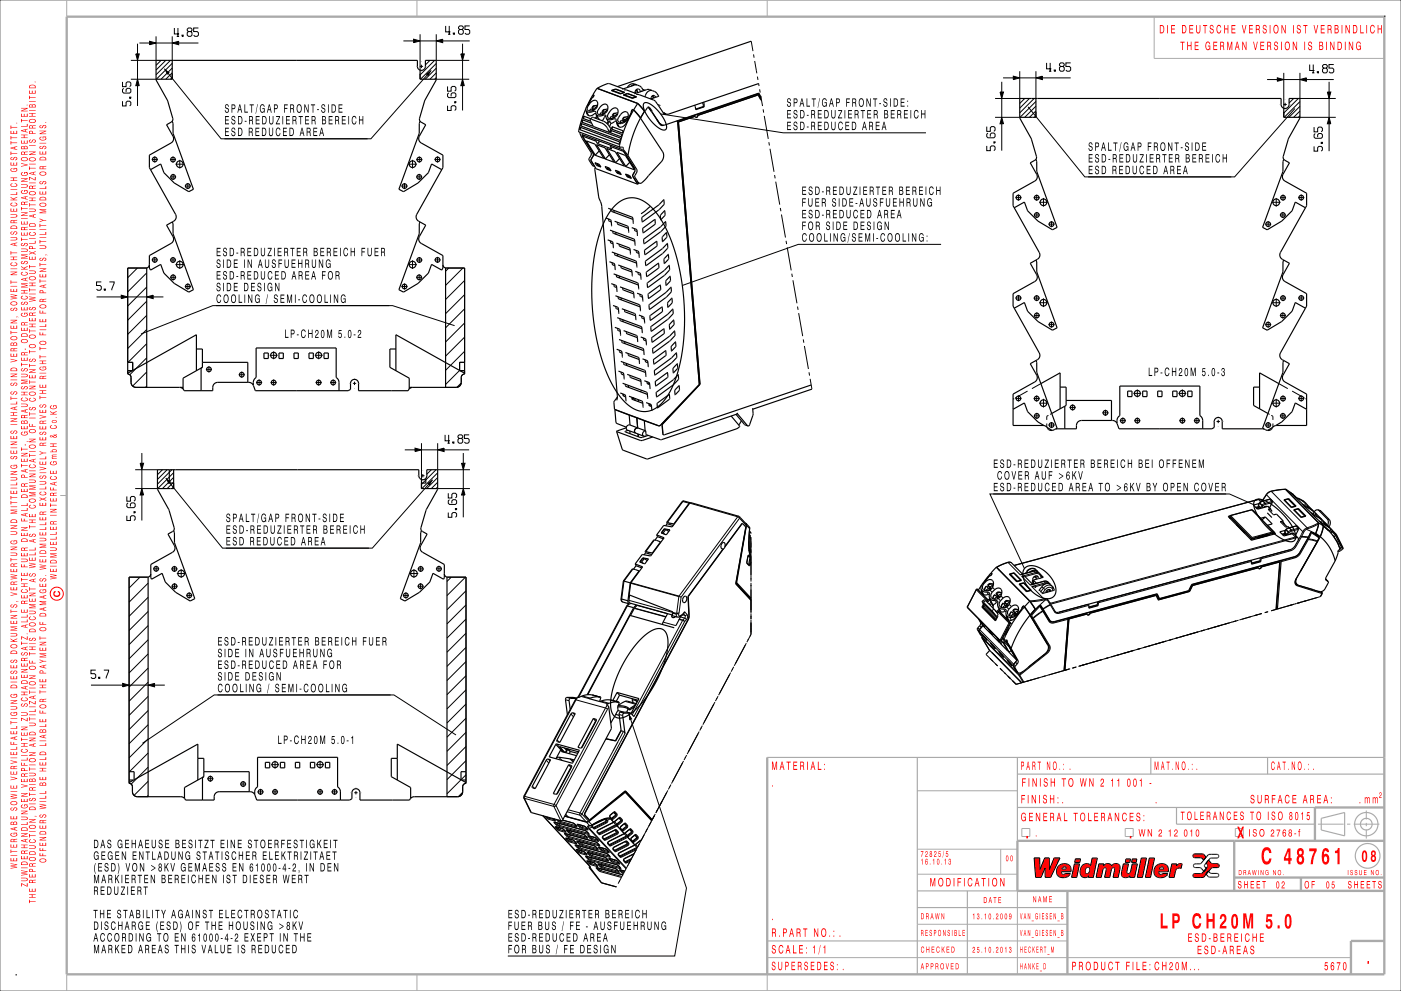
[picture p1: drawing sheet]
<svg xmlns="http://www.w3.org/2000/svg" width="420mm" height="297mm" viewBox="0 0 420 297" stroke-linecap="round" stroke-linejoin="round" font-family="sans-serif">
<g fill="none" stroke="#000" stroke-width=".3">
<path d="M46.8 10.9v7.2h-7.6M46.9 18.1l-.1 .1M48.3 18.1l-1.5 1.5M49.7 18.1l-2.9 2.9M51.1 18.1l-4.3 4.3M51.6 19l-4.7 4.7M51.6 10.9v7.2M124.8 19.9h.1M125.8 19.9h1M125.9 10.3v10.7M126.3 18.3v.1M126.3 19.4v1"/>
<path d="M127.8 19.9h.1M128.9 18.1l-1.4 1.3M130.3 18.1l-4.4 4.4M130.8 19l-4.7 4.7M130.8 10.3v7.8h9.9M225.2 12.3v.1M225.2 12.4l.5 2.9M225.9 16.3l.2 1M226.2 18.3l.7 3.7M39.2 23.7h7.6M51.6 23.2l-.5 .5M51.6 21.8l-1.9 1.9"/>
<path d="M51.6 20.4l-3.3 3.3M126.3 21.4v.1M130.8 20.4l-3.3 3.3M130.8 23.3l-.5 .4M130.8 21.9l-1.9 1.8M130.8 23.7h9.9M227.1 23l.1 .9M227.4 24.9l.2 .9M227.7 26.8l.2 1M228.1 28.7l.5 3.1M228.8 32.8l.1 1M229.1 34.7l1.2 6.9"/>
<path d="M298.3 35.2h7.4M305.7 21.3v8.2h-7.4M305.8 29.5l-.1 .1M307.2 29.5l-1.5 1.5M308.6 29.5l-2.9 2.9M310 29.5l-4.3 4.3M310.6 34.6l-.6 .6M310.6 33.2l-2 2M310.6 31.8l-3.4 3.4M310.6 30.4l-4.8 4.8M310.6 21.3v8.2M383.7 31.3h.1"/>
<path d="M384.8 31.3h1M384.9 21.8v10.6M384.9 32.5h.1M385.3 29.8h.1M385.3 30.8v1M385.3 32.8v.1M386.8 31.3h.1M387.8 29.5l-1.3 1.4M389.2 29.5l-4.3 4.4M389.7 34.7l-.5 .5M389.7 33.3l-1.9 1.9M389.7 31.9l-3.3 3.3"/>
<path d="M389.7 30.4l-4.7 4.8M389.7 35.2h10.7M389.7 21.8v7.7h10.7M45.5 47.8h1.8M46.4 46.9v1.8M51 47.8h1.8M51 53h1.8M51.9 46.9v1.8M51.9 52.1v1.8M52.6 49.2h2.6M53.9 47.9v2.6M55.4 55.8h1.8"/>
<path d="M56.3 54.9v1.8M120.4 55.8h1.8M121.3 54.9v1.8M122.4 49.2h2.6M123.7 47.9v2.6M124.8 53h1.8M124.8 47.8h1.8M125.7 52.1v1.8M125.7 46.9v1.8M130.3 47.8h1.8M131.2 46.9v1.8M230.5 42.6l.2 1"/>
<path d="M230.8 44.6l1.2 6.9M232.2 52.5l.2 1M232.6 54.4l1.2 6.9M304.4 59.2h1.8M305.3 58.3v1.8M309.9 59.2h1.8M310.8 58.3v1.9M312.8 59.3v2.6M382.6 59.3v2.6M383.7 59.2h1.8M384.6 58.3v1.9M389.2 59.2h1.8"/>
<path d="M390.1 58.3v1.8M45.5 77.9h1.8M46.4 77v1.8M51 77.9h1.8M51.9 77v1.8M52.6 79.3h2.6M53.9 78v2.6M122.4 79.3h2.6M123.7 78v2.6M124.8 77.9h1.8M125.7 77v1.8M130.3 77.9h1.8"/>
<path d="M131.2 77v1.8M233.9 62.3l.2 1M234.3 64.3l1.2 6.9M235.6 72.2l.2 1M236 74.1l1.2 6.9M309.9 64.4h1.8M310.8 63.5v1.8M311.5 60.6h2.6M314.3 67.2h1.8M315.2 66.3v1.8M379.3 67.2h1.8M380.2 66.3v1.8"/>
<path d="M381.3 60.6h2.6M383.7 64.4h1.8M384.6 63.5v1.8M41.2 80.3l-2.9 2.9M44 80.3h-5.7v28.3h1.5v2.5h-1.5v1l.5 .2 .5 .5v1.8a1.5 1.5 0 0 0 1.5 1.5h3.2M44 98.8l-5.7 5.7M44 94.5l-5.7 5.7M44 90.3l-5.7 5.7M44 86l-5.7 5.7M44 81.8l-5.7 5.7M51 83.1h1.8M51.9 82.2v1.8"/>
<path d="M55.4 85.9h1.8M56.3 85v1.8M120.4 85.9h1.8M121.3 85v1.8M124.8 83.1h1.8M125.7 82.2v1.8M133.6 80.3h5.7v28.3h-1.5v2.5h1.5v1l-.7 .3-.3 .4v1.8a1.5 1.5 0 0 1-1.5 1.5h-3.2M134.5 80.3l-.9 1M138.8 80.3l-5.2 5.2M139.3 96.8l-5.7 5.7M139.3 92.6l-5.7 5.6M139.3 88.3l-5.7 5.7"/>
<path d="M139.3 84.1l-5.7 5.7M237.4 82l.1 1M237.7 84l1.2 6.9M239.1 91.9l.2 1M239.4 93.8l1.2 6.9M304.4 89.3h1.8M305.3 88.4v1.8M309.9 89.3h1.8M309.9 94.5h1.8M310.8 88.4v1.9M310.8 93.6v1.8M311.5 90.7h2.6"/>
<path d="M312.8 89.4v2.6M314.3 97.3h1.8M315.2 96.4v1.8M379.3 97.3h1.8M380.2 96.4v1.8M381.3 90.7h2.6M382.6 89.4v2.6M383.7 94.5h1.8M383.7 89.3h1.8M384.6 93.6v1.8M384.6 88.4v1.9M389.2 89.3h1.8"/>
<path d="M390.1 88.4v1.8M44 115.7l-.4 .4M44 111.5l-4.2 4.2M44 107.2l-5.1 5.1M44 103l-5.6 5.6M61.7 110.7h1.8M62.6 109.8v1.8M71.6 112.3h1.8M72.5 111.4v1.8M76.8 114.6h1.8M77.7 113.7v1.9M80.9 106.5h2.3"/>
<path d="M81.1 114.6h1.8M82 105.3v2.4M82 113.7v1.9M94.4 106.5h2.3M94.6 114.6h1.8M95.5 105.3v2.4M95.5 113.7v1.9M99 114.6h1.8M99.9 113.7v1.9M104.7 114.9h.1M105.8 114.9h1M106.3 113.3v.1"/>
<path d="M106.3 114.4v1M106.3 116.4v.1M107.8 114.9h.1M137.8 111l-4.2 4.2M138.3 114.8l-1.3 1.3M139.3 105.3l-5.7 5.7M139.3 101l-5.7 5.7M240.8 101.7l.2 1M241.2 103.7l1.2 6.9M242.5 111.6l.2 1M242.9 113.5l.5 3.1M304 119.5l-.3 .1"/>
<path d="M304.4 119.4h1.8M304.7 119.1l-.3 .2M305.3 118.5v1.8M308 117.2l-2.6 1.5M309.9 119.4h1.8M310.8 118.5v1.9M312 115l-2.6 1.5M312.8 119.5v2.6M339.8 117.9h2.3M341 116.7v2.4M353.3 117.9h2.3M354.5 116.7v2.4"/>
<path d="M382.6 119.5v2.6M383.4 115l2.7 1.5M383.7 119.4h1.8M384.6 118.5v1.9M387.4 117.2l2.7 1.5M389.2 119.4h1.8M390.1 118.5v1.8M390.7 119.1l.3 .2M391.4 119.5l.3 .1M126.4 132.8v10.9M131.2 132.8v8h9.7M309.9 124.6h1.8"/>
<path d="M310.8 123.7v1.8M311.5 120.8h2.6M313.8 126.9v1.1M314.3 124.5l-.5 .3v1M314.3 127.4h1.8M315.2 126.5v1.8M315.3 123.9l-.5 .3M320.6 122.1h1.9M321.6 121.2v1.8M330.5 123.7h1.8M331.4 122.8v1.8M335.7 126.1h1.8"/>
<path d="M336.6 125.2v1.8M340 126.1h1.9M341 125.2v1.8M353.5 126.1h1.9M354.5 125.2v1.8M357.9 126.1h1.8M358.8 125.2v1.8M363.6 126.3h.1M364.7 126.3h1M365.2 124.8h.1M365.2 125.8v1M365.2 127.8v.1"/>
<path d="M366.7 126.3h.1M379.3 127.4h1.8M380.1 123.9l.5 .3M380.2 126.5v1.8M381.1 124.5l.5 .3v1M381.3 120.8h2.6M381.6 126.9v1.1M383.7 124.6h1.8M384.6 123.7v1.8M40.5 146.4h6.7M40.5 140.8h6.7M47.3 140.8l-.1 .1"/>
<path d="M48.7 140.8l-1.5 1.5M50.1 140.8l-2.9 2.9M51.5 140.8l-4.3 4.3M52.1 145.9l-.6 .5M52.1 144.5l-2 1.9M52.1 143.1l-3.4 3.3M52.1 141.7l-4.8 4.7M125.2 142.6h.1M126.3 142.6h1M126.4 143.7h.1M126.8 141v.1M126.8 142.1v1"/>
<path d="M126.8 144.1h.1M128.3 142.6h.1M129.3 140.8l-1.3 1.3M130.7 140.8l-4.3 4.3M131.2 143.1l-3.3 3.3M131.2 146l-.5 .4M131.2 144.5l-1.9 1.9M131.2 141.7l-4.7 4.7M131.2 146.4h9.7M204.7 150.3h-.2M204.7 150.3l-4.6 6.2M204.7 150.3l1.9 .5"/>
<path d="M205 150.2l-.3 .1M206.8 150.8l14.4 4.1M221.2 154.9l.5 .4M221.2 154.9l-17.6 23.8-14.5-4.1M221.5 154.7l-.3 .2M221.7 154.9v.4M221.7 155.3l-17.5 23.7-.8 5.2 .3 .4M221.7 155.3l2 2.2M222.3 157.1h.1M223.8 157.4l.9 1M224.6 157.9l.1 .5M224.7 159.3l.4 .5"/>
<path d="M224.7 158.4l-.2 6.2M224.8 158.4h-.1M225.1 159.7v.3M368.6 154.6l6.7 6.8 1.7-.5M368.9 154.5l6.4-1.7 6.4 6.6-6.3 1.7zM377.4 152.2l-.6 .2M377.6 150.7v.1M377.6 150.8l-.3 .7 .7 .7 .3-.7M377.6 150.8l.7 .7M377.6 150.6l.1 .1M377.7 150.7l-.1 .1M377.7 150.7l.6 .7"/>
<path d="M378 150.4l-.7-.7-73.3 19.8M378 150.4h.1M378.3 151.5l.3 .1M378.3 151.4v.1M378.3 151.4l.3 .2M378.6 150.2h.1M378.6 151.6l-.2 .6M378.6 150.2l-.9 .5M378.6 150.2l.7 .7M378.8 149.5v.1M378.8 149.6l-.3 .6M378.9 149.4h.1"/>
<path d="M378.9 149.4l-.1 .2M379.3 150.9l-1 .5M379.3 150.9l.1 .3M379.3 150.8l.1 .4M379.3 150.8v.1M379.4 151.2l-.8 .4M379.4 151.2h.1M379.6 148.2l.1 .1M379.7 148.3l10.8 11M379.7 148.3l-.8 1.1M380.1 151.8l.7 .7M380.2 152.7l1.6 1.6"/>
<path d="M380.5 149.6l.1 .1M380.6 147.4h.1M380.6 149.7l.2-.2 .7 .6-.2 .2M380.6 149.7l.7 .6M380.6 149.7l-2 .5M380.7 147.4l-1 .9M381 152.9l.3 .4M381 147.2h.1M381.1 147.2l-.4 .2M381.1 147.2l10.8 11M381.3 150.3l.1 .3M381.3 150.3l-2 .5"/>
<path d="M381.4 150.6l-2 .6M381.4 150.6h.1M382 159.6l-1.8 .5M383.8 156.3l1.6 1.7M384.7 156.7l.3 .3M385.4 146.7l-4.3 .5M385.5 158.7v.1M385.5 158.8l-.3 .7 .7 .7 .2-.7M385.5 158.8l.6 .7M385.5 158.6l.1 .1M385.6 158.7l-.1 .1M385.6 158.7l.6 .7"/>
<path d="M386.1 157.8l.3 .4M386.1 159.5l.4 .1M386.2 159.4l-.1 .1M386.2 159.4l.3 .2M386.4 158.2h.1M386.5 159.6l-.2 .7M386.5 158.2l-.9 .5M386.5 158.2l.7 .7M386.5 158.2h.1M387.2 158.9l-1 .5M387.2 158.9l.1 .3M387.2 158.9h.1"/>
<path d="M387.3 159.2l-.8 .4M387.3 159.2h.1M387.3 148h.1M387.4 160l.9 1-73.4 19.8-.3-.3M387.4 148v.1M387.4 148.1h.1M388.3 148.9l.2 .2M388.4 157.6l.1 .1M388.5 157.7l.2-.2 .6 .7-.1 .1M388.5 157.7l.7 .6M388.5 157.7l-2 .5M389 149.3l.2 .2"/>
<path d="M389.2 158.3l.1 .3M389.2 158.3l-2 .6M389.3 158.6l-2 .6M389.3 158.6h.1M390.4 150.9l.6 .7M390.5 159.3l.4 .2M390.5 159.3l-.6 1.3M390.9 159.5l-.7 1.3M391 151.3l.7 .7M391.5 158.4l-1 .9M391.5 158.4l.1 .2M391.6 158.6l-.7 .9"/>
<path d="M391.6 158.6l1.8 .8M391.8 151.5v.1M391.8 151.4l1.1 1.1M391.9 158.2l-.4 .2M391.9 158.2l.1 .3M392 158.5l-.4 .1M392.9 159.7h.1M392.9 153.5l.6 .7M392.9 159.7l.2 .1M392.9 159.7l-.7 1.4M393.1 159.8l-.8 1.7M393.2 159.5h.1"/>
<path d="M393.2 159.8l2 1.2M393.2 159.8h-.1M393.3 159.5l1.9 1.3M393.3 159.5l-.4 .2M393.3 159.5l-.1 .3M393.5 153.9l.7 .7M394.3 154.1h.1M395.2 156.7l-3.3 1.5M395.3 157l-3.3 1.5M395.4 156l.6 .7M395.4 153l.6 .2M396.1 156.4l.6 .7"/>
<path d="M396.5 157.4h.1M396.6 157.5h.1M396.8 156.6v.1M397.2 156.8l.7 .8M397.9 158.6l.2 .2M397.9 155.5l.6 .2M398.1 157.6l.4 .1M398.6 159l.1 .2M399.3 159.1l1.2 1.1 2.1 4.2M42 173l-3.3 3.2M44.4 173h-5.7v61.8l.9 .5 .1 2a1.5 1.5 0 0 0 1.5 1.5h3.2M44.4 179l-5.7 5.7"/>
<path d="M44.4 174.8l-5.7 5.7M45.9 170.5h1.8M46.8 169.6v1.8M51.4 170.5h1.8M51.4 175.7h1.8M52.3 169.6v1.8M52.3 174.8v1.8M53 171.9h2.6M54.3 170.6v2.6M55.8 178.4h1.8M56.7 177.5v1.9M120.8 178.4h1.8"/>
<path d="M121.7 177.5v1.9M122.8 171.9h2.6M124.1 170.6v2.6M125.2 175.7h1.8M125.2 170.5h1.8M126.1 174.8v1.8M126.1 169.6v1.8M130.7 170.5h1.8M131.6 169.6v1.8M134 173h5.7v61.8l-.5 .1-.4 .6-.1 1.8a1.5 1.5 0 0 1-1.5 1.5h-3.2M135.3 173l-1.3 1.3M139.5 173l-5.5 5.5"/>
<path d="M139.7 177l-5.7 5.7M188.5 179.9l13.2 3.7M189.1 174.8l14.4 4-.6 5.1M189.7 170.6l-2.6 3.6-.7 5.4 .3 .8M196.2 161.8l-2.5 3.5M223.9 168.5l.1 .4M223.9 168.5h.1M224 168.7v.2M224 168.9l.5 .6M224.2 166.8l-.3 1.7M224.2 166.8h.1M224.4 166.5h.1"/>
<path d="M224.5 166.5l.5 .6M224.5 169h.3M224.5 164.6v.3M224.5 164.9l.5 1.6M224.6 164.5l-.1 .1M224.6 164.6h-.1M224.6 160.8h.1M224.6 164.8l-.1 .1M224.6 164.9l.4 1.6M224.6 164.9h-.1M224.6 164.9v.1M224.6 160.5h.1"/>
<path d="M224.6 160.5l.1 .3M224.6 165l.3 .4M224.6 160.1l.2 .2M224.7 164.9l.3 .1M224.7 166.4h-.3l-.2 .4M224.7 166.4l-.2 .1M224.7 166.4l.4 .5M224.7 160.8l.3 4.2M224.8 167.1h.2M224.8 169l-.3 .5M224.8 169l.2 .1M224.8 167.3l.2 .1"/>
<path d="M224.8 160.3l.2 .5M224.8 160.3l-.2 .2M224.9 165.3v.1M224.9 165.4l.1 1.1M224.9 165.4h.1M224.9 165.4l.2 .1M225 166.5l.1 .2M225 160.8h-.3M225 160.8l.1 2.3M225 166.5h.1M225 166.5l.1 .1M225 165l-.1 .4"/>
<path d="M225 167.1v.3M225 169.1l-.2 .4h-.3M225 167.4h.1M225 167.4l-.2 1.6M225.1 167.1h-.1M225.1 165h-.1M225.1 161v13.3M225.1 174.7v9M225.1 168.3l-.1 .8M292.8 176.5l3.4 3.4M294.3 177.5l.1 .1M294.7 174.8l.2 .2"/>
<path d="M295.5 180l-.7 .5M295.5 174l.2 .2M295.7 175.7l-.4 .7v.6M295.9 177.4l.3 .7M296.5 172.6v.1M296.6 172.6h.1M296.8 176.8l.6 .7M296.9 172.5h.1M297.3 172.1v.1M297.3 171.9h.1M297.5 176l.7 .7M297.8 175.2l-.8-.1-.8 .2"/>
<path d="M298.2 178.2l-.4 .7v.6M298.4 180l.3 .6M299.3 179.4l.6 .7M299.4 170.7l.1 .1M300 178.6l.7 .7M300.3 177.7l-.7-.1-.9 .3M302.1 168.5l.1 .1M302.2 168.6l-3.4 1.4M302.2 168.6l3.7 3.7 4-1.1M302.5 168.5h.1M302.6 168.5l.7 .2M302.6 168.5l-.4 .1"/>
<path d="M307.8 171.2l.1 .1M307.9 171.3l-.5 .5M307.9 171.3l.3 .3M308.2 179.6l.1 .1M309.9 171.2h.1M309.9 171.2l.7-.1 .6 .3M309.9 171.2l.5 .4M310.4 171.6h.7l.6 .3M310.4 171.6l.1 .3M310.4 171.6l-4.1 1.1 2.6 2.6 4-1.1M310.5 171.9h.7l.6 .5M310.5 171.9l-3.4 .9"/>
<path d="M310.5 170.7a1.95 1.95 0 0 0-2.6 .6M310.8 172.6l.5 .4M311.6 176.8l.4 .5M311.8 172.4l.5 .8M311.8 172.1v.3M312 177.3l.6 .4M312 177.3l-.1 .2M312.3 175.8l.5 .5M312.6 177.7l-.1 .2M312.8 176.3l.6 .4M312.8 176.3l-.8 1M312.9 174.2h.1"/>
<path d="M312.9 174.2h.8l.5 .3M312.9 174.2l.5 .5M313 179.5l-4.3 .6M313 179.5l.1 .3M313.1 179.8l-4.2 .5M313.3 175l-3.2 .9M313.4 176.7l-.8 1M313.4 174.7l.1 .3M313.4 174.7l.7-.1 .6 .4M313.4 174.7l-4.1 1.1 3.7 3.7M313.4 179.5h-.4M313.4 179.5l.7 .3"/>
<path d="M313.4 179.5v.3M313.4 179.8l-1.9 1.7M313.4 179.8l.8 .4M313.4 179.8h-.3M314.3 180l-.1 .2M314.7 176.7l.2 .2M315.4 175.7a1.79 1.79 0 0 0-2.6 .6M315.4 176.4l-.1-.2a1.36 1.36 0 0 0-1.9 .5M315.4 176.4l.4 .6M315.6 175.9l-.2 .5M346.4 178.4v.1M346.4 178.1l.1 .1"/>
<path d="M347.2 179.3l.2 .2M347.3 179.7l.1 .1M356.3 177v.1M356.4 176.8l.1 .2M356.4 177.3h.1M356.6 177.1h.1M357.2 175.2l.1 .1M357.4 175.6h.1M357.5 175.1l.1 .1M357.6 175.4v.1M375 167.9l-45.8 12.4M375.2 168.3l-45.9 12.3"/>
<path d="M377.8 168l-2.6 .7M386.7 164.8l.1 .3M386.7 164.8l-8.7 2.3M386.8 165.1l-8.7 2.4M386.9 164.7l-.2 .1M388 166.8l.1 .1M388.1 166.9l.1 .3M388.1 166.9l-4.1 1.2M388.2 167.2l-4.1 1.1M388.3 163.5l.3 .2M388.5 173.6h.1M388.5 173.6l-.3 1.2 .3 .5 .4 .3"/>
<path d="M388.5 174.9l.4 .4M388.5 175.1l.4 .2M388.6 163.7l-.9 .9-.9 .5M388.9 175.3v.3M388.9 175.3l7.4 2.3M388.9 175.6l7.4 2.3M388.9 161.1l-73.9 20 1.5 2.4M389.6 165.6l.1 .1M389.7 165.7l-.7 .8-.9 .4M389.7 165.7l.2 .1M389.8 160.8l.3 .2M389.8 160.8l-.6 1.2"/>
<path d="M389.9 165.8l-.7 .8-1 .6M389.9 160.6l.3 .2M389.9 160.6l-.1 .2M390.1 161l2.1 .1M390.1 161l-1.5 2.7M390.2 160.8l2.1 .2M390.2 160.8l-.1 .2M392 161.6l.2 .1M392 161.6l-2.3 4.1M392.1 161.4l.2 .1M392.1 161.4l-.1 .2M392.2 161.1l-.1 .3"/>
<path d="M392.2 161.7l2.7 .6M392.2 161.7l-2.3 4.1M392.3 161.5l2.7 .6M392.3 161.5l-.1 .2M392.9 179.6l-.8 .3M394.9 162.3h.1M394.9 162.3l-6.4 11.3M394.9 160.5l.3 .3M395 162.1h.1M395 162.1l-.1 .2M395.2 161v.6M395.2 160.8v.2"/>
<path d="M395.2 160.8h.1M395.2 161.6h.1M395.2 161.6l-.2 .5M395.9 178.8l-7.6 2.2M396 177.3l.3 .3M396.3 177.6v.3M396.3 177.6h.1M396.3 177.9l-.5 .9M396.4 177.9h-.1M397.4 173.5l.2 .2M397.5 173.8l.1 .1M397.6 173.8l.5 .5"/>
<path d="M399.5 160.4l.5 .5M400 161v.1M400.4 161.7v.1M401.2 163.3l.2 .1M401.7 164.1l.1 .1-.1-.1M44.4 196l-5.7 5.7M44.4 191.7l-5.7 5.7M44.4 187.5l-5.7 5.7M44.4 183.3l-5.7 5.7M139.7 198.3l-5.7 5.7M139.7 194l-5.7 5.7M139.7 189.8l-5.7 5.7"/>
<path d="M139.7 185.5l-5.7 5.7M139.7 181.3l-5.7 5.7M188.7 181l-.6 .6-14.6 27.4M190.2 182.3l9.4 2.6M190.2 182.2l9.5 2.6M191 181.4l9.1 2.5M198.8 186.4l3.8 1.1M201.5 184.5l.2 .5 .7-.2M201.5 184.4l-.1 .4 .2 .3 .9-.3M201.5 184.3v.1M202.7 184l.1 .6 .3 .4M203.5 185.6l1.2 .3"/>
<path d="M203.7 184.6l-.3 .4M204.1 184.9l1.1 .3M204.6 184.3l.7 .1M204.7 185.9l.5 .4M204.7 185.9l-15.2 28.3M204.7 185.9h.1M204.9 184l.4 .4M205.2 186.3l-15.2 28.5M205.2 185.2l.6 .5M205.2 185.2l-.5 .7M205.3 184.4l-.1 .8M205.8 185.7l-.6 .6"/>
<path d="M206 184.1l-.8-.8-.7 .9-.8 .4M206 184.1l.1 .8-.3 .8M206 184.1l-.7 .3M206.2 185.8h.1M206.5 184.5h.1M220 199.8l-.5 .9M223.7 192.8l-3.6 6.7M225.1 183.8v1.9M225.1 185.8v4.3M225.1 190.1l-1.2 2.4M225.1 190.1l-.3 .6M293 188.7l.5 .5"/>
<path d="M293.1 188.2l11.3 11.4M293.5 189.2l10.8 10.9M293.7 187.5l.5 .5M293.8 190l.4 .5M293.9 186.5l.5 .5M294.4 191.1h.1M294.4 191.1l11.1 11.3M294.4 191.1l2.3 3.9M294.4 190.8l.1 .1M294.5 190.9l-.1 .2M294.5 190.9l.1 .1M294.5 190.9h.1"/>
<path d="M294.5 180.5l4 4M294.7 180.8l4 4.1M295.6 196.1l3.4 3.5M296 180.1l-3.3-3.3-2.7 5.1 9.8 10 2.7-5.2-3.3-3.3M296.8 197.3h.1M297.1 197.6l.6 .6M297.1 180.4l-.6 .7M297.4 180.8l-.6 .6M297.4 195.7h.1M298 182.5l-.7 .5M298.4 198.9l.7 .7M298.5 183.2l.2 .2"/>
<path d="M299.3 184.2l-.7 .5M299.4 183.2l3.4 3.5-2.9 5.5M300.7 180.8l-.4 .6v.7M300.8 191.5l.4 .4M300.9 182.5l.4 .7M301 191.3v.1M301.6 192.1l.4 .4M301.6 192l.4 .3M301.8 181.9l.7 .7M301.9 192.6l-.1 .1M302.3 193.2h.1M302.5 193.6h.1"/>
<path d="M302.6 181.1l.6 .7M302.8 185.1l.4 .8M302.8 180.3l-.8-.2-.8 .3M303.2 183.3l-.4 .7v.6M304.3 184.4l.2 .2M304.5 198.5l.4 .5M304.7 197.4l.5 .5M305.1 183.7l.2 .2M305.3 182.8l-.8-.1-.8 .3M306.3 182.6h.1M306.3 182.4l.1 .1M306.7 181.7h.1"/>
<path d="M307 181.6l.4 .8M308.8 184.4l.4 .4M309.2 184.8l.2 .4M309.2 183.9l.1 .1M309.3 184l-.1 .8M309.3 184l.2 .2M309.4 184.8h-.2M309.4 184.8l.3 .4M309.4 185.2l.1 .2M309.5 184.2l-.1 .6M309.5 185.4l4.9 8.1M309.7 185.2h-.3"/>
<path d="M309.7 185.2l.1 .1M309.8 185.3l-.3 .1M309.8 185.3l4.9 8.2M309.9 182h.1M310.1 182.2l.2 .2M311.4 181.6h.1M311.4 181.6l-2.1 2.4M311.4 181.6l.2 .2M311.6 181.8l-2.1 2.4M311.8 181.8h-.2M311.8 181.8l.8 1.3M311.8 181.6h-.4"/>
<path d="M311.9 181.6l-.1 .2M312 181.5l.1 .1M312.6 183.1l-2.9 2.1M312.6 183.1v.1M312.6 182.9v.2M312.6 183.2l-2.8 2.1M312.6 183.2l1.8 3M312.7 183l-.1 .2M313.7 195.6h.1M313.7 195.6l.2 .2M313.7 195.6l-5.3 4.3M313.9 195.8l-8.2 6.6"/>
<path d="M314 193.1l.4 .4M314.2 180.2l.6 1M314.4 185.6l.3 .2M314.4 193.5l.1 1.1-.8 1M314.4 186.2l.2 .1a1.39 1.39 0 0 0 1.4 .4M314.5 186l-.1 .2M314.6 186.2l.6 .3 .7-.1M314.7 193.5h-.3M314.7 193.5v1.2l-.8 1.1M314.8 181.2l-2.2 1.3M314.8 181.2l.1 .1M314.9 181.3l-2.2 1.3"/>
<path d="M314.9 181.3l1.3 2.1a1.42 1.42 0 0 0 1.5 .4M315.9 186.3v.1M315.9 186.4l.1 .3M317.6 183.4l-.1 .1M317.6 183.4l.1 .4M320.1 185.3l-4.2 1.1M320.2 185.6l-4.2 1.1M322.5 199.9l-1.1 .4M322.7 199.9l-.9 .2M324.8 199.3l-.4 .1M326.1 198.9l-2.8 .8M326.3 181.1l-8.7 2.3"/>
<path d="M326.4 181.4l-8.7 2.4M329 181.2l-2.6 .7M332.4 197.1l-1 .3M335.7 196.1l-1 .3M341.8 194.4l-1 .3M351.4 191.6l-1 .3M361 188.9l-1 .2M366.3 187.3l-1.4 .4M369.4 186.4l-.3 .1M371.3 185.9l-47.8 13.8M373.7 185.2h-.1M374.7 184.9h.1"/>
<path d="M375 184.8l-.3 .1M376.6 184.4h-.4M377.9 184l.4-.1-6.8 1.9M380.2 183.3l-1.1 .3M383.9 182.2l-1.4 .4M385.6 181.8l-.5 .1M386.4 181.5l-.1 .1M387.9 181.1l-6.9 2M388.5 180.9l-.8 .3M389.8 180.5l-1 .3M389.9 180.5h-.1M389.9 180.5l-.2 .1"/>
<path d="M390 180.5h-.1M390.1 180.5h-.2M391.3 180.1h.1M44.4 217.2l-5.7 5.7M44.4 213l-5.7 5.7M44.4 208.7l-5.7 5.7M44.4 204.5l-5.7 5.7M44.4 200.2l-5.7 5.7M139.7 219.5l-5.7 5.7M139.7 215.2l-5.7 5.7M139.7 211l-5.7 5.7M139.7 206.7l-5.7 5.7"/>
<path d="M139.7 202.5l-5.7 5.7M169.5 209.7l1.1 .3M169.9 209l1.1 .3M171.1 214l.8 .8M171.8 213.6l.5 .6M171.8 209l1 .3M172.7 209.7l-.2 .1M172.7 209.7l8.8 2.5M172.7 209.7l-15.4 29M173.2 209l-.5 .7M174.2 208.7l2.4 .7M174.6 208.6l2.4 .6"/>
<path d="M177.4 208.3l2.4 .6M177.7 208.3l2.3 .6M178.6 215.5l.2 .3M179.8 210.3l2.5 .6M180.2 210.1l2.4 .7M181.5 212.2l.6 .3M181.5 212.2l-15.4 28.9M182 211.1l.1 .3-.6 .8M182.1 212.5l-15.4 28.9M182.5 212l-.4 .5M183 209.8l2.3 .6M183.2 209.8l2.3 .7"/>
<path d="M185.6 214.1l1.1 .3M186 213.4l1.1 .3M186.9 219.2l-1.6 3M187.4 219.9l-12.9 24.1M187.4 210.2l3.2 .9M187.8 213.4l1.1 .3M189.6 212.2l.4 .1M189.9 211.7v.3M209.6 219.2l-3.6 6.8M210.2 218.1l-.4 .9M210.6 217.5l-.5 .8M214.3 210.4l-3.6 6.8"/>
<path d="M215.3 208.6l-.8 1.5M219 201.6l-3.6 6.8M219.7 200.4l-.5 .9M299.8 200.3l.7 .7M299.8 200.3l4.8 4.8 16.2-4.7M301.3 201.7l.2 .2M303.6 204.1l.2 .2M304.5 200.9l.5 .5M305 201.6l.5 .5M305.5 202.1l.2 .3M305.5 202.1v.3M305.7 202.4h-.2"/>
<path d="M305.7 202.4l1.3 2-.3 .1-1.2-2.1M306.3 204.6h.1M306.7 201.2l-1.2 .9M308.1 204.1l-.7 .2M308.6 204l-.5 .1M308.6 204h.1M309.2 203.8l-.3 .1M311.2 203.2l-.4 .1M313.5 202.6l-1 .2M313.9 202.4h.1M319.3 200.9l-.5 .1M44.4 238.4l-.4 .4"/>
<path d="M44.4 234.2l-4.2 4.2M44.4 229.9l-5.1 5.1M44.4 225.7l-5.7 5.7M44.4 221.4l-5.7 5.7M62.1 233.4h1.9M63.1 232.5v1.8M72 235h1.8M72.9 234.1v1.8M77.2 237.3h1.8M78.1 236.4v1.8M81.3 229.2h2.3M81.5 237.3h1.9"/>
<path d="M82.5 228v2.3M82.5 236.4v1.8M94.8 229.2h2.3M95 237.3h1.9M96 228v2.3M96 236.4v1.8M99.4 237.3h1.8M100.3 236.4v1.8M105.1 237.6h.1M106.2 237.6h1M106.7 236v.1M106.7 237.1v1"/>
<path d="M106.7 239.1h.1M108.2 237.6h.1M138.7 237.5l-1.3 1.3M139.7 232.2l-5.7 5.7M139.7 228l-5.7 5.7M139.7 223.7l-5.7 5.7M157 239.1l.2 .2M157.2 239.3l2.1 4.2M157.2 239.3l8.8 2.4M157.3 238.7l-.1 .6M157.3 238.7h-.3M157.3 238.7l8.8 2.4"/>
<path d="M159.6 235.6l.7 .7M163.8 227.8l.7 .9M164.4 227.5l.5 .6M164.7 226.7l.3 .2M166.6 223.1l1.5 1.6M166.7 227.4h.1M166.9 223l2.3 2.5M167 221.8l.7 .7M167.5 226.9l1 1M170.9 227.4l.9 1M171.2 229.4l.2 .2M171.3 227.5l.6 .7"/>
<path d="M173.5 224.8l.1 .1M183.8 225.1l-9.9 18.5M200.2 236.9l-3.6 6.8M200.8 235.7l-.4 .9M201.2 235.1l-.5 .9M204.9 228.1l-3.6 6.7M205.9 226.3l-.8 1.5M162.8 244.5l.1 .1M162.9 244.6l13.8 14.8M163.4 244.7l.5 .4M163.9 245.1l.7 .5M163.9 244.8l.2 .2"/>
<path d="M164.1 245l.5 .2M164.1 245l-.2 .1M164.3 244.9l-.2 .1M164.6 245.6l1.7 .4M164.6 245.2v.4M164.6 245.2l1.7 .5M164.8 245.1l-.2 .1M166 245.4l.4 .4M166 241.7l2.1 4.3M166.1 241.1l.6 .3M166.1 241.1l-.1 .6M166.1 246.6l.6 .6"/>
<path d="M166.3 246.4l.1 .1M166.3 246.4h.1M166.3 246.4h-.2v.2M166.3 246.4l9 2.5M166.3 245.7v.3M166.4 246.5l-.3 .1M166.4 246.5l.5 .6M166.4 245.8h.1M166.4 246.5h.1M166.4 245.8l.1 .2h-.2M166.5 248l.5 .5M166.6 247.8l.1 .1"/>
<path d="M166.6 247.8h.1M166.6 247.8h-.2l.1 .2M166.6 247.8l1.7 .4M166.7 247.2l.7 .4M166.7 241.4l-.7 .3M166.7 241.4l2 4.2M166.7 247.9l-.2 .1M166.7 247.9l.6 .5M166.7 245.6l.5 .4M166.8 247.8l-.1 .1M166.9 247.1l.6 .2M166.9 247.1l-.2 .1"/>
<path d="M167 248.5l.8 .5M167.2 246l.7 .5M167.2 245.7l.2 .2M167.3 248.4l.5 .3M167.3 248.4l-.3 .1M167.4 245.9l.6 .3M167.4 245.9l-.2 .1M167.4 246.7l-.5 .4M167.4 247.6l9 2.5M167.5 247.3l-.1 .3M167.5 247.3l8.9 2.5M167.6 245.8l-.2 .1"/>
<path d="M167.8 248.1l-.5 .3M167.8 249l1.7 .4M167.8 248.7l1.7 .4v.3M167.8 248.7v.3M167.9 246.9l-.4 .4M167.9 246.5l4.9 1.3M168 246.2l4.8 1.3v.3M168 246.2l-.1 .3M168.1 246l-.1 .2M168.3 248.2l-.5 .5M168.3 248.2l.1 .1M168.3 248.2l.8 .5"/>
<path d="M168.6 245.8l3 .8M169 248.6l.1 .1M169.1 248.7l.5 .5M169.3 250l.5 .6M169.4 249.8l.1 .1M169.5 249.8h.1M169.5 249.8h-.3l.1 .2M169.5 249.8l8.9 2.5M169.5 249.9l-.2 .1M169.5 249.9l.6 .6M169.6 249.2h.1M169.6 249.9h-.1"/>
<path d="M169.6 249.2l.1 .2h-.2M169.7 251.4l.5 .5M169.8 251.2l.1 .1M169.8 251.2h.1M169.8 251.2h-.2l.1 .2M169.8 248.9l.5 .5M169.8 251.2l1.7 .4M169.8 250.6l.8 .4M169.9 251.3l-.2 .1M169.9 251.3l.5 .5M169.9 248.7l.1 .1M169.9 248.7h.1"/>
<path d="M169.9 248.7h-.2l.1 .2M169.9 248.7l4.9 1.3M170 251.2l-.1 .1M170 243.3l3.9 1M170 248.8l-.2 .1M170 248.8l.6 .5M170.1 250.5l.5 .2M170.1 250.5l-.3 .1M170.1 248.7l-.1 .1M170.2 251.9l.7 .5M170.3 242.7l3.6 .9M170.3 249.4l.8 .5"/>
<path d="M170.4 251.8l.6 .3M170.4 251.8l-.2 .1M170.6 249.3l.5 .3M170.6 249.3l-.3 .1M170.6 250.1l-.5 .4M170.6 251l9 2.5M170.6 250.7l9 2.5v.3M170.6 250.7v.3M170.9 251.5l-.5 .3M170.9 252.4l1.7 .5M171 252.1l-.1 .3M171 252.1l1.6 .4"/>
<path d="M171.1 250.3l-.5 .4M171.1 249l-.5 .3M171.1 249.9l4.8 1.3M171.1 249.6v.3M171.1 249.6l4.8 1.3M171.4 251.6l-.4 .5M171.5 251.6v.1M171.5 251.6l.7 .5M171.6 249.1l-.5 .5M171.6 246.6h.1M171.6 246.6l.8 .4M172.2 252.1h.1"/>
<path d="M172.2 252.1l.6 .6M172.3 247h.1M172.4 247l.5 .6M172.5 253.4l.5 .6M172.6 253.2l.1 .1M172.6 253.2h.1M172.6 253.2h-.2l.1 .2M172.6 253.2l9 2.5M172.7 252.6l-.1 .3M172.7 253.3l-.2 .1M172.7 253.3l.5 .6M172.7 252.6h.1"/>
<path d="M172.8 253.3h-.1M172.8 252.7l.1 .2h-.3M172.8 254.8l.6 .6M172.8 247.6h.1M172.9 247.6l.1 .2h-.2M172.9 254.6l.2 .1M173 254.6h.1M173 254.6h-.3l.1 .2M173 252.3l.5 .6M173 254.6l1.7 .5M173 254l.8 .4M173.1 254.7l-.3 .1"/>
<path d="M173.1 254.7l.5 .6M173.1 252.1l.1 .1M173.1 247.2l.5 .6M173.1 252.1h.1M173.1 252.1h-.2l.1 .2M173.1 252.1l4.9 1.3M173.1 254.6v.1M173.2 252.2l-.2 .1M173.2 252.2l.5 .6M173.2 247.1h.1M173.2 253.9l.6 .2M173.2 253.9l-.2 .1"/>
<path d="M173.2 247l.1 .1M173.2 247h-.2l.1 .2M173.2 247l1.7 .5M173.3 252.1l-.1 .1M173.3 247.1l-.2 .1M173.3 247.1l.6 .6M173.4 255.4l.7 .4M173.4 247.1h-.1M173.5 252.9l.7 .4M173.6 255.3l.5 .2M173.6 255.3l-.2 .1M173.6 247.8l.8 .5"/>
<path d="M173.7 252.8l.6 .2M173.7 252.8l-.2 .1M173.7 253.5l-.5 .4M173.8 254.4l8.9 2.5M173.8 254.1v.3M173.8 254.1l8.9 2.5M173.9 247.7l.5 .2M173.9 247.7l-.3 .1M173.9 243.6l.6 .4M173.9 243.6v.7M173.9 244.3l1.8 2M174.1 254.9l-.5 .4"/>
<path d="M174.1 255.8l1.7 .5M174.1 255.5v.3M174.1 255.5l1.7 .4M174.2 253.7l-.4 .4M174.2 252.4l-.5 .4M174.2 253.3l4.9 1.3M174.3 253l-.1 .3M174.3 253l4.8 1.3M174.4 247.4l-.5 .3M174.4 248.3l1.7 .4M174.4 247.9v.4M174.4 247.9l1.7 .5"/>
<path d="M174.5 244l-.6 .3M174.5 244l1.9 2.1M174.6 255l-.5 .5M174.7 255.1h.1M174.7 255.1l.7 .4M174.7 252.5l-.4 .5M174.8 250h.1M174.8 250l.7 .5M174.9 247.5l-.5 .4M174.9 247.5h.1M174.9 247.5l.8 .4M175.3 248.9h.1"/>
<path d="M175.3 248.9l.7 .4M175.3 243.6l.1 .1M175.3 244.3h.1M175.3 255.5h.1M175.4 255.5l.5 .6M175.5 250.4v.1M175.5 250.5l.6 .5M175.6 247.9h.1M175.6 256.8l.6 .6M175.7 247.9l.5 .6M175.8 256.6l.1 .1M175.8 256.6v.1"/>
<path d="M175.8 256.6h-.3l.1 .2M175.8 256.6l9 2.5M175.8 246.4l1 1.1M175.8 256v.3M175.9 256.7l-.3 .1M175.9 256.7l.5 .6M175.9 256v.1M175.9 256.7h.1M175.9 256.1l.1 .2h-.2M175.9 250.9v.3M176 249.3h.1M176 258.2l.5 .6"/>
<path d="M176 251h.1M176 249.3l.6 .6M176.1 251l.1 .2h-.3M176.1 248.4v.3M176.1 258l.1 .1M176.1 258h.1M176.1 258h-.2l.1 .2M176.1 255.7l.6 .6M176.1 258l1.7 .5M176.2 248.5h.1M176.2 257.4l.7 .4M176.2 248.5l.1 .2h-.2"/>
<path d="M176.2 258.1l-.2 .1M176.2 258.1l.6 .6M176.3 255.5l.1 .1M176.3 250.7l.5 .5M176.3 255.5h.1M176.3 255.5h-.3l.1 .2M176.3 255.5l4.8 1.3M176.3 258l-.1 .1M176.4 255.6l-.3 .1M176.4 255.6l.5 .6M176.4 250.5h.1M176.4 257.3l.6 .2"/>
<path d="M176.4 257.3l-.2 .1M176.4 250.5h-.2l.1 .2M176.4 250.5l1.7 .4M176.4 255.5v.1M176.4 249.8v.3M176.5 247.5l-.1 .3 .3 .5M176.5 250.5l-.2 .2M176.5 250.5l.5 .6M176.5 248.3l11.2 12.1M176.5 249.9h.1M176.5 245.6h.1M176.5 258.8l.8 .4"/>
<path d="M176.5 246.2l1 1M176.6 250.5h-.1M176.6 249.9v.2h-.2M176.6 259.4h.1M176.7 256.3l.7 .4M176.7 259.4l.3 .7M176.7 248.3h-.2M176.7 248.3l11.1 11.9M176.8 258.7l.5 .2M176.8 258.7l-.3 .1M176.8 247.5l-.6 .1 .3 .7M176.8 247.5h.1"/>
<path d="M176.8 251.2l.7 .5M176.8 259.6l.2 .5M176.9 256.2l.6 .2M176.9 256.2l-.2 .1M176.9 257l-.5 .3M176.9 257.8l9 2.5M177 257.5l-.1 .3M177 257.5l8.9 2.5M177 251.1l.6 .2M177 251.1l-.2 .1M177.3 258.3l-.5 .4M177.3 259.2l1.7 .5"/>
<path d="M177.3 258.9v.3M177.3 258.9l1.6 .4M177.4 257.1l-.4 .4M177.4 255.8l-.5 .4M177.4 256.7l4.9 1.3M177.5 256.4l4.8 1.3v.3M177.5 256.4l-.1 .3M177.5 247.8v.1M177.5 247.2l-.7 .3M177.5 247.2l-.1 .1M177.5 247.6v.2M177.5 247.9l-.8 .4"/>
<path d="M177.5 247.9l.5 .5M177.5 250.8l-.5 .3M177.5 251.7l1.7 .4M177.6 247.6l-.1 .3M177.6 251.3l-.1 .4M177.6 251.3l1.6 .5M177.8 258.5l-.5 .4M177.8 258.5h.1M177.8 258.5l.8 .4M177.9 256l-.4 .4M178 248l.2 .1M178 253.4h.1"/>
<path d="M178 253.4l.7 .5M178 247.1l-.5 .3v.4M178 247.1h.1M178 248.4h.4M178 250.9l-.4 .4M178.1 250.9h.1M178.1 250.9l.7 .5M178.2 248.1l-.2 .3M178.2 248.1l.2 .3M178.4 252.3h.1M178.4 252.3l.8 .4M178.5 258.9h.1"/>
<path d="M178.6 258.9l.5 .6M178.6 253.8h.1M178.7 253.9l.5 .5M178.8 251.3v.1M178.8 251.4l.6 .5M179 259.4v.3M179 249.5l.6 .6M179 259.4l.1 .1M179.1 249.3l-.1 .2M179.1 259.5l.1 .2h-.2M179.1 254.3v.3M179.1 252.7h.1"/>
<path d="M179.2 254.4h.1M179.2 252.7l.5 .6M179.2 254.4l.1 .2h-.2M179.3 251.8l-.1 .3M179.3 259.1l.5 .6M179.3 251.9h.1M179.4 251.9l.1 .2h-.3M179.4 248.7l-.4 .4v.4M179.4 248.7v.1M179.4 258.9l.1 .1M179.4 254.1l.6 .5M179.4 258.9h.1"/>
<path d="M179.4 258.9h-.2l.1 .2M179.4 258.9l4.9 1.3M179.5 259l-.2 .1M179.5 259l.6 .6M179.5 249.7l.3 .1M179.5 253.9l.2 .1M179.6 253.9h.1M179.6 253.9h-.3l.1 .2M179.6 250.1h.4M179.6 253.9l1.7 .4M179.6 259h-.1M179.7 254l-.3 .1"/>
<path d="M179.7 254l.5 .5M179.7 253.3h.1M179.7 253.9v.1M179.7 253.3l.1 .2h-.2M179.8 249.8l-.2 .3M179.8 249.8l.2 .3M179.8 259.7l.8 .4M180 254.6l.7 .5M180.1 259.6l.5 .2M180.1 259.6l-.3 .1M180.2 254.5l.5 .3M180.2 254.5l-.2 .1"/>
<path d="M180.6 259.2l-.5 .4M180.6 259.8v.3M180.6 259.8l4.8 1.3M180.6 251.2l.5 .6M180.7 251l-.1 .2M180.7 254.2l-.5 .3M180.7 255.1l1.7 .4M180.7 254.8v.3M180.7 254.8l1.7 .4M181 250.4l-.4 .4v.4M181 250.4l-.1 .1M181.1 259.4l-.5 .4"/>
<path d="M181.1 251.4l.3 .1M181.1 256.8l.1 .1M181.1 256.8l.8 .5M181.1 251.8h.4M181.2 251.5l-.1 .3M181.2 254.3l-.5 .5M181.3 254.3h.1M181.3 254.3l.7 .5M181.4 246.3l.3 .1M181.4 251.5h-.2M181.4 251.5l.1 .3M181.5 245.4l-3.5 1.7"/>
<path d="M181.5 245.4h.1M181.5 245.4l-1.6 .6M181.6 245.4h.1M181.6 245.9h.4M181.6 245.2l-1.8 .7-2.3 1.3M181.6 245.2v.2M181.6 245.2l-.1 .2M181.6 255.7h.1M181.6 255.7l.8 .4M181.6 245.3h.1M181.6 245.4l.3 .5M181.6 245.3v.1"/>
<path d="M181.7 246.4l.1 .2M181.7 246.4l-3.5 1.7M181.8 245.3l1.2 .1M181.8 245.3h-.2M181.8 245.3v.1M181.8 257.2l.1 .1M181.8 246.6l-3.4 1.8M181.8 245.4l.3 .4M181.8 245.4h-.2M181.8 245.2h-.2M181.8 245.2l1.2 .1M181.8 245.2l-.2 .1"/>
<path d="M181.8 245.2v.1M181.9 257.3l.5 .5M181.9 245.9h.1M181.9 254.7h.1M182 245.9l-.3 .5M182 254.8l.5 .5M182.1 245.8l-.2 .1M182.1 245.8l.1 .1M182.2 245.9v.3l-.4 .4M182.2 245.9h-.2M182.2 252.9l.5 .6M182.2 252.7v.2"/>
<path d="M182.3 256.1h.1M182.3 257.8h.1M182.4 256.1l.5 .6M182.4 257.8l.1 .2h-.2M182.4 255.2v.3M182.5 255.3h.1M182.5 255.3l.1 .2h-.2M182.5 252.1l-.3 .4v.4M182.5 252.1v.1M182.6 257.5l.5 .5M182.7 253.1l.3 .1M182.7 257.3l.1 .1"/>
<path d="M182.7 253.5h.4M182.7 257.3h.1M182.7 257.3h-.2l.1 .2M182.7 257.3l1.7 .4M182.8 256.6l-.1 .3M182.8 257.4l-.2 .1M182.8 257.4l.6 .5M182.8 256.7h.1M182.9 244.8v.2M182.9 245l.5 .6M182.9 257.3l-.1 .1M182.9 256.7l.1 .2h-.3"/>
<path d="M183 253.2l-.3 .3M183 253.2l.1 .3M183 245.4l.9 1M183 245.4l-.9 .4M183 244.2l-.2 .4 .1 .4M183 244.2v.1M183 245.3v.1M183 245.3l1 1.1M183.1 258l.8 .5M183.3 245.3l.3 .1M183.4 257.9l.5 .3M183.4 257.9l-.3 .1"/>
<path d="M183.6 245.4l-.2 .2M183.6 245.4l.1 .2M183.7 245.6h-.3M183.8 254.6l.5 .6M183.8 254.4v.2M183.9 257.6l-.5 .3M183.9 258.5l1.7 .5M183.9 258.2l1.7 .5v.3M183.9 258.2v.3M183.9 246.4l-4.5 2.3M184 246.5l.6 .7M184 246.4h-.1"/>
<path d="M184.1 243.3l.1 .1M184.1 243.3l-1.1 .9M184.1 253.8l-.3 .4v.4M184.1 253.8v.1M184.2 243.4l.5 .6M184.2 246.2v.1M184.2 246.2l-.2 .2M184.2 246.2l.7 .8M184.2 246.2h.1M184.3 254.8l.3 .2M184.3 255.2h.4M184.4 257.7l-.5 .5"/>
<path d="M184.4 244.4l.2 .1M184.4 243.3h-.3M184.4 243.3l-.2 .1M184.4 243.3l.5 .6M184.4 248.7h.4M184.4 248.7v.1M184.4 248.7l-3.4 1.7M184.4 248.7l.2 .1M184.4 257.7l.1 .1M184.4 257.7l.8 .5M184.4 244h.3M184.5 248.7l.1 .1"/>
<path d="M184.6 249.7l.2 .1M184.6 255l-.3 .2M184.6 255l.1 .2M184.6 248.8l.5 .5M184.6 244.5l.2 .2M184.6 244.5l-1 .9M184.7 244l-.1 .5M184.7 249.3h.4M184.8 259.1h.1M184.8 259.1l.7 .4M184.8 244.7l-1.1 .9M184.8 248.7l-.2 .1"/>
<path d="M184.8 248.7l.5 .6M184.8 249.8l.2 .3M184.8 249.8l-3.4 1.7M184.9 247.3l.1 .2M184.9 247.3l-5.1 2.5M184.9 247.2l.2 .2M184.9 247.2v.1M184.9 243.9l-.1 .8M184.9 243.9l-.2 .1M184.9 247.2h.1M184.9 247.2l-.2-.1 .2 .1M185 250.1l-3.5 1.7"/>
<path d="M185 247.5l2.8 3.1M185 247.5l-5 2.6M185 247.5h.1M185 247.5l2.1 2.3M185.1 247.4l-.1 .1M185.1 258.1l.1 .1M185.1 247.4h.1M185.1 249.3l-.3 .5M185.2 258.2l.5 .6M185.3 249.3v.4l-.3 .4M185.3 249.3h-.2M185.4 256.3l.5 .6"/>
<path d="M185.4 256.1v.2M185.5 259.5h.1M185.5 259.5l.6 .6M185.6 258.7l.1 .1M185.7 245l.1 .1M185.7 245l-1.5 1.2M185.7 245.1h.1M185.7 258.8l.1 .2h-.2M185.7 255.5l-.4 .4 .1 .4M185.7 255.5v.1M185.8 245.1l.5 .6M185.9 256.5l.2 .2"/>
<path d="M185.9 256.9h.4M186 246.1l.2 .1M186 245h-.3M186 245l-.2 .1M186 245l.5 .6M186 245.7h.3M186 248.2v.2M186 248.4l.6 .6M186.1 256.7l.2 .2M186.2 256.7l-.3 .2M186.2 247.6l-.2 .4v.4M186.2 247.6v.1"/>
<path d="M186.2 246.2l.2 .2M186.2 246.2l-1.3 1M186.3 245.7l-.1 .5M186.4 246.4l-1.3 1M186.5 248.7l.2 .1M186.5 245.6l-.1 .8M186.5 245.6l-.2 .1M186.7 248.8l-.1 .2M186.7 248.8l.2 .2M186.9 249h-.3M186.9 258l.6 .6M187 257.8l-.1 .2"/>
<path d="M187.1 249.8v.1M187.1 249.8l-4.6 2.3M187.1 249.8h.1M187.2 246.8h.1M187.3 246.7l-.1 .1M187.3 246.7l-1.1 .9M187.3 246.8h.1M187.3 257.2l-.3 .4-.1 .4M187.3 257.2v.1M187.3 246.8l.6 .6M187.4 249.6l-.1 .1M187.4 249.6l-.3 .2"/>
<path d="M187.4 249.7l.7 .7M187.4 249.6h.1M187.4 258.2l.3 .2M187.5 258.6h.4M187.5 247.8l.3 .1M187.6 246.7h-.3M187.6 246.7l-.3 .1M187.6 246.7l.5 .6M187.6 252.1h.4M187.6 252.1v.1M187.6 252.1l-3.5 1.7M187.6 252.2h.2"/>
<path d="M187.6 247.4h.3M187.7 252.1l.1 .1M187.7 253.1l.3 .1M187.7 258.4l-.2 .2M187.7 258.4l.2 .2M187.7 258.4l1.4-.7-.2 .4-1 .5M187.8 252.2l.5 .6M187.8 247.9l.1 .2M187.8 247.9l-1.1 .9M187.9 250.5l.2 .1M187.9 247.4l-.1 .5M187.9 252.7l.4 .1"/>
<path d="M187.9 248.1l-1 .9M188 252.1l-.2 .1M188 252.1l.5 .6M188 253.2l.1 .3M188 253.2l-3.4 1.8M188 250.7l.2 .2M188 250.7l-5 2.5M188.1 250.7h-.1M188.1 247.3l.1 .4-.3 .4M188.1 247.3l-.2 .1M188.1 250.6l.2 .2M188.1 250.6v.1"/>
<path d="M188.1 253.5l-3.4 1.7M188.2 251l2.7 3M188.2 251l-5.1 2.5M188.2 250.9v.1M188.2 250.9l2.1 2.3M188.3 250.9h-.1M188.3 250.8v.1M188.3 252.8l-.3 .4M188.5 258.9l-.1 .1M188.5 252.7v.4l-.4 .4M188.5 252.7l-.2 .1M188.8 248.4l.1 .2"/>
<path d="M188.8 248.4l-1.4 1.2M188.8 248.5l.1 .1M188.9 248.6l.6 .5M189.1 249.5l.3 .1M189.1 248.4h-.3M189.1 248.4l-.2 .2M189.1 248.4l.6 .6M189.2 249.1h.3M189.2 251.6v.2M189.2 251.8l.5 .6M189.3 251l-.2 .4 .1 .4M189.3 251v.1"/>
<path d="M189.4 249.6l.1 .2M189.4 249.6l-1.3 1M189.5 249.1l-.1 .5M189.5 249.8l-1.2 1M189.6 252.1l.3 .1M189.7 249l-.2 .8M189.7 249l-.2 .1M189.9 252.2l-.2 .2M189.9 252.2l.1 .2M190 252.4h-.3M190.1 255.9l-2.8 1.3M190.3 253.2l-.1 .1"/>
<path d="M190.3 253.2l-4.6 2.3M190.3 253.2h.1M190.3 253.2v.1M190.4 250.1l.1 .2M190.4 250.1l-1.1 .9M190.4 250.2l.1 .1M190.5 250.3l.5 .5M190.5 253l-.2 .2M190.6 253.1l.6 .7M190.6 253h-.1M190.7 251.2l.2 .1M190.7 250.1h-.3"/>
<path d="M190.7 250.1l-.2 .2M190.7 250.1l.6 .6M190.7 254.7l-4.4 2.2M190.8 250.8h.2M190.9 251.3l.2 .2M190.9 251.3l-1 .9M191 254.2l-4.9 2.5M191 254h.1M191 253.9l.1 .1M191 250.8l-.1 .5M191.1 254l-3.3 6.2M191.1 254h.1"/>
<path d="M191.1 251.5l-1.1 .9M191.2 253.8l-.1 .2M191.3 250.7v.4l-.2 .4M191.3 250.7l-.3 .1M192 251.8l.1 .2M192 251.8l-1.4 1.2M192 251.9l.1 .1M192.1 252h.1M192.3 251.8h-.3M194.9 246.8v.1M196.2 244.4l-5 9.4M196.2 244.4h.1"/>
<path d="M196.4 243.9l-1.1 2.2M197.1 242.7l-.5 .9M198.5 240.2l-.2 .2M310 257.1h1.7v3.5l1.5-3.5h1.3l.1 3.5 1.4-3.5h1.8l-2.8 5.8h-1.7v-2.8l-1.2 2.8h-1.6zM317.3 259.6a2.09 2.09 0 0 1 2.6-.7 2.09 2.09 0 0 1 1.1 2.4h-2.9a.68 .68 0 0 0 .5 .7 .68 .68 0 0 0 .8-.2h1.5a2.21 2.21 0 0 1-2.2 1.3 2.21 2.21 0 0 1-2-1.6l.1-1.1zM318.6 260a.61 .61 0 0 1 .7-.2 .61 .61 0 0 1 .3 .7h-1.3zM322.1 258.9h1.5l-.8 4h-1.5zM322.4 257.4h1.5l-.2 1.1h-1.5zM327 259.4a1.86 1.86 0 0 0-2.2-.3 1.86 1.86 0 0 0-1 1.9 1.48 1.48 0 0 0 .7 1.8 1.48 1.48 0 0 0 1.8-.3M327 259.4l.4-2.2h1.6l-1.2 5.7h-1.5l.1-.4M327 259.4h.1M329.4 258.9h1.5l-.1 .5a1.4 1.4 0 0 1 2.4 .1 1.39 1.39 0 0 1 1.8-.7 1.39 1.39 0 0 1 .7 1.8l-.5 2.3h-1.5l.5-2.5a.5 .5 0 0 0-.5-.4 .5 .5 0 0 0-.5 .5l-.5 2.4h-1.6l.6-2.5a.53 .53 0 0 0-.7-.4 .53 .53 0 0 0-.4 .6l-.5 2.3h-1.5z"/>
<path d="M330.8 259.4h.1M336.8 258.9h1.5l-.5 2.3a.58 .58 0 0 0 .7 .6 .58 .58 0 0 0 .5-.7l.4-2.2h1.6l-.9 4h-1.5l.2-.5a1.39 1.39 0 0 1-1.9 .6 1.39 1.39 0 0 1-.6-1.9zM337.6 257.4h1.3l-.2 1.1h-1.4zM339.5 257.4h1.3l-.2 1.1h-1.4zM342.1 257.2h1.6l-1.2 5.7h-1.5zM344.6 257.2h1.5l-1.2 5.7h-1.5zM346.5 259.6a2.09 2.09 0 0 1 2.6-.7 2.09 2.09 0 0 1 1.1 2.4h-2.8a.68 .68 0 0 0 .4 .7 .68 .68 0 0 0 .8-.2h1.5a2.21 2.21 0 0 1-2.2 1.3 2.21 2.21 0 0 1-2-1.6l.1-1.1zM347.8 260a.61 .61 0 0 1 .7-.2 .61 .61 0 0 1 .4 .7h-1.4zM351.3 258.9h1.5l-.1 .6a1.57 1.57 0 0 1 1.7-.6l-.3 1.3a1.21 1.21 0 0 0-1.8 1.1l-.3 1.6h-1.5zM357.8 256.1l2.8-.2 1 1-.8 .9-.6-.7h-2a.58 .58 0 0 1-.5-.4 .58 .58 0 0 1 .1-.6zM361.2 259.1l-.1 .1M362 259.7v.1"/>
<path d="M364.8 257.2a.56 .56 0 0 0 .6-.6 .56 .56 0 0 0-.6-.6l-2.4 .1-2.7 2.8a1.82 1.82 0 0 0-1.8 .2 .56 .56 0 0 0-.1 .6 .56 .56 0 0 0 .5 .3h1.5l1.2 1.2 .7-.9-.6-.7v-.4M364.8 257.2h-1.9l-1.7 1.9M364.8 257.2h.1M177 260.1h-.3M177 260.1l3.4 4.5M178.8 260.2l.5 .6M178.9 260.1h.1M178.9 260l-.2 .1 .1 .1M178.9 260l.1 .1M178.9 260l7.8 2.2M179 260.1l-.2 .1M179 260.1l.6 .6"/>
<path d="M179.1 260.1h-.1M179.3 260.8l.8 .5M179.6 260.7l.5 .2M179.6 260.7l-.3 .1M180.1 260.4l-.5 .3M180.1 261.3l6.2 1.7M180.1 260.9v.4M180.1 260.9l6.4 1.8M180.2 264.5l.2 .1M180.4 264.6h.1M180.4 264.6l4.4 1.2M180.6 260.5l-.5 .4"/>
<path d="M180.6 260.1l4.8 1.4M184.3 260.2v.1M184.3 260.2l.7 .5M184.8 265.8h.1M184.8 265.7v.1M185 260.6v.1M185 260.7l.6 .6M185.4 261.2v.3M185.5 261.2l.1 .1M185.6 261.3v.2h-.2M185.8 260.9l.5 .6M185.9 260.7l.1 .1"/>
<path d="M185.9 260.7h.1M185.9 260.7h-.2l.1 .2M185.9 260.7l1.4 .4M185.9 260v.3M186 260.8l-.2 .1M186 260.8l.5 .5M186 260.1h.1M186 260.7v.1M186.1 260.1v.2h-.2M186.3 261.5l.6 .4M186.3 263l-1 1.8M186.3 263l-.1 .1"/>
<path d="M186.5 262.7l-.2 .3M186.5 261.4l.5 .2M186.5 261.3l-.2 .2M186.6 262.4h.1M186.7 262.2h.1M187 261l-.5 .3M187 261.6l-.5 1.1M187.7 260.4l-.7 1.2M187.8 260.2l-.1 .2M325.6 260.1a.65 .65 0 0 1 .9-.1 .65 .65 0 0 1 .2 .9 .7 .7 0 0 1-.5 .9 .7 .7 0 0 1-.9-.6zM326.3 262.5h.1M338.8 262.4h.1"/>
<path d="M357.8 262l2.6-.3 1.7-2.1-.5-1 .7-.8 1.1 1.1h1.5a.58 .58 0 0 1 .6 .6 .58 .58 0 0 1-.6 .5l-1.7 .1-2.5 2.8-2.5 .1a.58 .58 0 0 1-.5-.4 .58 .58 0 0 1 .1-.6zM364.8 261.8a.56 .56 0 0 1 .6 .5 .56 .56 0 0 1-.6 .6h-2.3l-1-1 .7-.9 .7 .7 1.9 .1"/>
</g>
<g fill="none" stroke="#000" stroke-width=".35">
<path d="M51.6 18.1v5.6h-4.8M225.2 12.3l-40.1 13.7M51.6 36.3l.2-.8a28.3 28.3 0 0 0-5-11.5v-5.9h78.3v1.8a1.2 1.2 0 0 0 1.2 1.2 1.2 1.2 0 0 0 1.2-1.2v-1.8h3.3v5.9a28.3 28.3 0 0 0-5 11.5l.1 .8M51.6 36.3l-1.7 1.1 2 3.4a1.5 1.5 0 0 1-.6 2.1l-6.5 3.6v3.7l7.8 14.1a1.5 1.5 0 0 1-.5 2l-2.2 1.2 2 3.4a1.5 1.5 0 0 1-.6 2.1l-6.5 3.6v3.7l.3 .6 3.1-1.7 .9 2.7 3.1 3 4.4 2.6 1.4-.7-6.1-16.7v-3l-.2-.6M51.6 36.3l.3 .7v3l6.1 16.7-1.4 .7-4.4-2.6-3.1-3.1-.9-2.6-3.1 1.7M125.9 36.3l1.7 1.1-1.9 3.4a1.5 1.5 0 0 0 .6 2.1l6.5 3.6v3.7l-.4 .6M125.9 36.3l-.2 .7v3l-6.1 16.7 1.4 .7 4.3-2.6 3.1-3.1 1-2.6 3 1.7M125.9 21v2.7h4.9M173.9 39.6l.7 1.9 2.6 4.3v.7l-.6 1.1v.4l1.1 1.7 .6 .3M173.9 38.1l.1 .4-.2 .3M173.9 38.1l11.9 4.4-.2 .7-11.8-4.4M173.9 38.1l-.1 .7"/>
<path d="M174.2 37l.1 .4-.3 .3M174.2 37l-.2 .7M174.2 37l11.9 4.4-.2 .7-11.9-4.4M174.4 36.6l3.3 1.2v-.2M174.6 35.9l.1 .4-.3 .3M174.6 35.9l-.2 .7M174.6 35.9l2.8 1M174.7 35.5l2.4 .8M175 34.8v.4l-.3 .3M175 34.8l-.3 .7M175 34.8l2.1 .8M175.6 32.7l-1.5 4-.6 2.8 12.4 4.6"/>
<path d="M175.7 33.2a2.28 2.28 0 0 0 2.6 .1l.3 .2 .1 .8M175.7 33.2l.7 1.4M175.8 33.4l.1 .7 .6 .5a2.4 2.4 0 0 0 2-.6l.2 .1M177 35.8l3.9 1.4 1 .9 .8 1.6M177 35.8l.8 2.1 4.9 1.8M177 35.8l.7-.7 3.7 1.5 .9 .7 .8 1.2-.4 1.2M177.1 32.6l-.3 .7M177.1 32.6h.1M177.1 32.6l.8 .3M177.2 30.6a1.15 1.15 0 0 1 1.6-.4 1.15 1.15 0 0 1 .2 1.7 1.86 1.86 0 0 1-2.9 1l.1-.9zM177.4 29.3l-1 2M177.5 32.2l.2 .5"/>
<path d="M177.5 32.2l.8 .3M177.5 29.3l-1.8 2.9v1M177.7 32.7l-.1 .1M177.7 32.7l.5 .2M177.8 28.4l1.2-1.9 12.2 4.5M177.8 28.4l.3 .2-.6 .7M177.8 28.4v.1M177.9 32.9v.1M177.9 32.9l-.2 .2M178 28.6l-.3-.1-1.8 3.4M178 28.6l.1 .1M178 28.6l-.6 .7"/>
<path d="M178.3 32.5l.1 .2M178.4 31.7h-.5l-.3 .4M178.7 34.3l.1 .1a2.28 2.28 0 0 0 2.5 .1l.4 .4M178.7 34.3l.5 .9M178.8 34.4l.1 .5M178.9 31.9h.2M178.9 31.9l-.6 .6M178.9 31.9v.3M179 26.5l12.2 4.5 2 2.3M179 26.5l3.4-1.5 4.5 1.6M179 26.5h.1M179.1 35h.1"/>
<path d="M179.1 35v.1M179.1 35.1l-.2-.2-.4 .5M179.1 35.1l.7 .8M179.1 35.1l-.3 .4M179.1 31.6l-.8 .1-.8 .5M180.2 31.7a1.15 1.15 0 0 1 1.7-.3 1.15 1.15 0 0 1 .2 1.6 1.86 1.86 0 0 1-3 1l.1-.8zM180.5 33.4h.1M180.5 33.4l.3 .4M180.6 33.4l.7 .2M180.8 33.8l-.2 .1M180.8 33.8l.5 .2M180.9 34.1l-.8-.3-.3 .6"/>
<path d="M180.9 34.1h.1M180.9 34.1l-.2 .2M181.3 33.6l.2 .3M181.4 32.8l-.4 .1-.3 .3M181.7 34.9l.1 .5M181.7 34.9l-.4 .1-.8 1.2M181.8 35.4v.1a2.28 2.28 0 0 0 2.6 .1l.3 .2 .1 .8M181.8 35.4l.5 1.1M181.9 33h.2M181.9 33l-.6 .6M181.9 33l.1 .3M182.2 32.7l-.9 .2-.8 .5"/>
<path d="M182.8 36.3h-.4l-.5 .7M182.8 36.3l-.6 .9M182.8 36.3l.3 .7M183.1 37l-.4 1M183.1 39.1l3.3 1.2-.2 .7-3.3-1.2M183.1 39.1l.1 .4-.3 .3M183.1 39.1l-.2 .7M183.2 33a1.17 1.17 0 0 1 1.7-.6 1.17 1.17 0 0 1 .3 1.8 1.86 1.86 0 0 1-3 .9v-.7zM183.3 27.1l1.3-.4 2.7 1-1.3 .4zM183.5 38l-.2 .7M183.5 38l.1 .4-.3 .3M183.5 38l3.3 1.2-.2 .7-3.3-1.2"/>
<path d="M183.6 27.1l.1 .2M183.6 27.1l2.5 .9M183.6 27.1v.1M183.6 34.5l.2 .4M183.6 34.5l.8 .3M183.8 34.9l-.1 .2M183.8 34.9l.5 .2M184 35.2l-.8-.3-.3 .6M184 35.2v.1M184 35.2l-.2 .2M184.4 34.8l.1 .2M184.5 34h-.5l-.3 .4"/>
<path d="M184.6 26.7v.1M184.6 26.8l2.5 .9M184.6 26.8l-1 .3M184.8 36.4l-.4-.1-1.3 .7M184.8 36.6l.8 1.4M184.9 36.6v.1M185 34.1l.2 .1M185 34.1l-.6 .7M185 34.1v.3M185.2 37.2v.1M185.2 37.3l.1 .5M185.2 33.8l-.8 .2-.8 .5"/>
<path d="M185.5 37.9v.1M186.1 28v.1M186.1 28l-.2 .1M186.2 36l-.3 .7M186.2 36h.1M186.3 36l.7 .3M186.3 34a1.15 1.15 0 0 1 1.7-.4 1.15 1.15 0 0 1 .2 1.7 1.86 1.86 0 0 1-3 1l.1-.9zM186.5 26.8l4.2-1.4 1.3 .5 1 1.3M186.6 35.6l.3 .5M186.6 35.6l.8 .3M186.8 28.4l1.3-.4 2.8 1-1.3 .5zM186.9 36.1l-.2 .1"/>
<path d="M186.9 36.1l.5 .2M187 36.3l.1 .1M187 36.3l-.2 .2M187 27h.9l2.7 1M187.1 27.7v.1M187.1 27.7l-1 .3M187.1 28.4l.2 .2M187.1 28.4l.1 .2M187.1 28.4l2.6 1M187.4 35.9l.2 .2M187.5 35.1h-.4l-.3 .4M188 36l-.6 .5a1.76 1.76 0 0 1-2.6 .1"/>
<path d="M188 36h.1M188 36l.1 .2M188 35.3h.2M188 35.3l-.6 .6M188 35.3l.1 .3M188.1 28v.1M188.1 28.1l-1 .3M188.1 28.1l2.6 .9M188.3 35l-.9 .1-.8 .5M189.7 29.4h.1M189.7 29.4h-.3M189.9 33l-.3-.1-.1 .2-1.5 3.2a2.1 2.1 0 0 1-2.3 1.8l-.6-.5-.2-.9"/>
<path d="M189.9 33l2.1 2.4M189.9 33l-1.8 3.5-1.1 2.8-1.3 4.4 .2 .4M190 32.9l-.3-.1-.3 .3-.2 .7-1.2 2.2M190 32.9l2.1 2.4M190.4 27.8v.1M190.4 27.5l.3 .5M190.7 29l-1 .4M190.7 29v.1M190.7 26.9l.5 .8M190.7 28.3l.9 .1 4.6 1.7 2.7 3.8M190.8 25.4a1.52 1.52 0 0 0-1.6 .4M190.8 25.4l-.6-.2a1.83 1.83 0 0 0-2.1 1"/>
<path d="M190.8 25.4l.1 .1M190.9 26.8h.1M190.9 26.8l.3 1M191.2 31l2 2.4M191.2 31l-1.2 1.9M192 35.4l-2.4 5.5-1.3 5.7M192 35.4l6.7 10.1 .2 .8v1l-.5 1-4.5 5a2.93 2.93 0 0 1-2.1 1.6h-.2M192 35.4h.1M192 27.5l-.6-.8a1.03 1.03 0 0 0-1 1.1M192.1 35.3l-.1 .1M192.6 27.3l-.7 .2M192.7 26.8l.5 .3"/>
<path d="M193.1 31l.7-.3 .9 .4 2.6 2.1a7 7 0 0 1 2.4 5.4l-.6 .4-1.1-.3-1.2-.9-1.6-1.5a6.4 6.4 0 0 1-2.2-5.2zM193.1 33.2l.1 .1M193.2 33.4l-1.1 1.9M193.2 33.4l-1.2 2M193.4 29l.1-.4a1.7 1.7 0 0 1 2.1-1.4l.9 .4 .9 1.1-.8 .5M194.2 32.2l-1 1.1M194.2 32.2h.5l.8 1.1M194.2 32.2l1.3 1.5 2.4 3.6 .5 .3M194.4 32.1h.1M194.4 32.1l.8 1.2M195.1 29.7h.1M195.1 29.6h.1"/>
<path d="M195.4 33.4l2.4 3.6M195.4 27.1l-1.3-.3-3.9 1.3M196.1 29.3l-.5-.6 .3 .7M196.6 29.2l-.4-.5-.5-.1-.6 1.1M196.6 29.2l-1.5 .5M196.8 35.6l.9 1.4 .8 .4M197.1 36.2h.1M197.2 31.3l.8 .4M197.9 37l.6 .4M198.9 33.9l.8 .3M198.9 33.9l.5 .4M198.9 33.6l.8 .6"/>
<path d="M198.9 37.5l-.7 .1M199 37.5h-.1M199.7 34.2h-.5M202.8 36.3l.4 .3M203 36.2l.2 .1M203.2 36.3l6.4 78.9-11.5 12.1-.5 .3-13.3-4.9-.2-2.2 1-1.5M203.3 36.5l6.5 78.7M203.3 36.5l6.6 78.7M208.1 31.6l.3 .3 .2 1 2.5-.9M208.2 31.5l.1 .2M208.4 34.8v.1M208.4 34.9l-5.1 1.6"/>
<path d="M209.1 34.6l-.1 .4-.4 .2M209.1 34.6h.1M209.2 34.6l-.4 .6-.4-.3M210.6 30.7l.3 1.2-2.3 .8M210.8 30.7l.3 .2v1.1M210.8 31.9l.3 .1M227 28.1l.2 .1M227.1 28.5h.1M227.1 28.5l-17.9 6.1M227.2 28.5l-18.1 6.1M227.2 28.5h.1M227.2 28.2l1 1.5"/>
<path d="M227.2 28.2l-24 8.1M227.2 28.5l.9 1.5M227.3 28l.9 1.5M227.4 25l-26.9 9.2h-.8M228.1 29.1l-.6-1.2-28.2 9.6-.8-.1M228.2 29.5l-.2 .1M228.3 29.9l-.2 .1M228.3 30h-.2M310.6 29.5v5.7h-4.9M384.9 32.4v2.8h4.8M132.4 50.8l-7.5 13.5a1.58 1.58 0 0 0 1 2.2M174.7 40.9l3.1 5-.1 1.1"/>
<path d="M174.7 40.9l-.3-.6 12.1 4.5 3.8 5.8v.8l-.5 .9M174.8 40.9l3.3 5.4M174.8 40.9l3.8 1.4M174.8 40.5v.5l-.1-.1M174.8 40.4v.1M174.9 40.5l-.1 .4M177.2 48.3l1.1 1.6M177.3 48.3l1.4 2.3 12.5 4.6M178.1 46.3l-.9 1.4 .1 .6M178.1 46.3l.4 .2M178.3 48.8l1.3 .4 .6 .9-1.3-.5zM178.4 46.5l2.6 1"/>
<path d="M178.5 46.5l-2.7-4.3 2.5 1 2.7 4.2M178.5 46.5h-.1M178.5 50.3l-.2 .4 1.2 8.3 .9 2.9 4.7 56.7-.2 1.4M178.6 42.3l.5 .8M178.7 41.9l-.1 .4M179 49v.1M179 49.1l.8 .4M179 49.1l.5 .5 .5 .2M179.1 43.1l4.3 1.5-.4-.7M179.2 49.3l-.3 .3M179.5 42.2l.2 .3-.6 .6M179.6 45.2l-1.2 1.3"/>
<path d="M181 47.4l.5 .2M181 47.4v.1M181.4 49.9l1.3 .5 .5 .8-1.3-.5zM181.5 47.7l2.6 .9M181.5 47.6l-2.7-4.2 2.6 .9 2.7 4.3M181.5 47.6v.1M182 50.1l.1 .1M182.1 50.2l.7 .4M182.1 50.2l.4 .5 .5 .2M182.2 50.4l-.3 .3M182.7 46.4l-1.2 1.3M183 43.9l4 1.6 3.3 5.1"/>
<path d="M183.1 43.5l-.1 .4M184.1 48.6l.5 .2M184.4 51l1.3 .5 .6 .8-1.3-.4zM184.5 48.8l2.6 .9M184.6 48.8l-2.7-4.3 2.5 1 2.7 4.2M184.6 48.8h-.1M185.1 51.3h.1M185.1 51.3l.8 .5M185.1 51.3l.4 .6 .6 .2M185.3 51.6l-.3 .3M185.7 47.5l-1.2 1.3M185.9 44.1h.7l.2 .2a1.68 1.68 0 0 0 .9 1.5l.6 .8"/>
<path d="M187.1 49.7l.5 .2M187.5 52.2l1.3 .4 .5 .9-1.3-.5zM187.6 49.9l2.6 .9M187.6 49.9l-2.7-4.3 2.6 1 2.7 4.2M187.6 49.9h.1M188.1 52.4l.1 .1M188.2 52.5l.3 .3 .4 .1M188.2 52.5l.4 .5 .5 .2M188.3 46.6l2.6 4.2v.7l-.6 1.5 1.3 1.9M188.3 52.7l-.3 .3M188.8 48.6l-1.2 1.3M189.7 52.3v.6l1.5 2.3"/>
<path d="M189.8 52.3l-.1 .6 1 1.5 .9 .5M190.2 50.8l.2 .1M190.3 51.3l-.6 1M191.5 54.8l-.3 .4M199 59.9v1.4l-1.3 1.4-5.2 3.8M199.1 59.8l-1.6 1.6M310.6 47.7l-1.7 1.1 1.9 3.4a1.5 1.5 0 0 1-.6 2.1l-6.5 3.6v3.7l7.9 14.1a1.5 1.5 0 0 1-.6 2l-2.1 1.2 1.9 3.4a1.5 1.5 0 0 1-.6 2.1l-6.5 3.6v3.7l7.9 14.1a1.5 1.5 0 0 1-.6 2l-2.1 1.2 1.9 3.4a1.5 1.5 0 0 1-.6 2.1l-6.5 3.6v9.4h9.3M310.6 47.7l.1-.8a28.4 28.4 0 0 0-5-11.5v-5.9h78.4v1.8a1.2 1.2 0 0 0 1.2 1.2 1.2 1.2 0 0 0 1.2-1.2v-1.8h3.2v5.9a28.3 28.3 0 0 0-5 11.5l.1 .8M310.6 47.7l.2 .7v3l6.1 16.7-1.4 .8-4.3-2.6-3.1-3.1-1-2.6-3 1.7M384.8 47.7l1.8 1.1-2 3.4a1.49 1.49 0 0 0 .6 2.1l6.5 3.6v3.7l-7.8 14.1a1.58 1.58 0 0 0 .9 2.2M384.8 47.7l-.2 .7v3l-6.1 16.7 1.4 .8 4.4-2.6 3.1-3.1 .9-2.6 3.1 1.7M44.8 79.3l-.2 .6-.6 .4h-5.7v31.8l.5 .2 .5 .5v1.8a1.5 1.5 0 0 0 1.5 1.5h13.2"/>
<path d="M125.9 66.5l1.7 1-1.9 3.4a1.49 1.49 0 0 0 .6 2.1l6.5 3.6v3.7l-.4 .6-3-1.7-1 2.7-3.1 3-4.3 2.6-1.4-.7 6.1-16.7v-3zM132.8 79.3l.3 .7 .6 .3h5.6v31.8l-.7 .3-.3 .4v1.8a1.5 1.5 0 0 1-1.5 1.5h-13.3M181.6 65.3l1.5 .6 .2 1.9M182.2 71.9l1.4 .6 .2 1.9M182.3 62.4l7.2 2.7 .2 .5 .1 1.4M182.4 65.6l.2 .6 .7 .3M182.7 78.4l1.5 .6 .2 1.9M182.9 69l7.1 2.6 .3 .5v1.5M183 72.2l.1 .6 .7 .3M183.2 62.7l.2 .7 6.4 2.4M183.4 75.5l7.2 2.7 .2 .5 .1 1.5M183.5 78.7l.2 .7 .6 .2"/>
<path d="M183.7 69.3l.2 .6 6.4 2.4M184.1 63.1v.5M184.2 75.8l.2 .7 6.4 2.4M184.3 66.3l3.8 1.5 .3 .4v1.5M184.5 61.5a7.2 7.2 0 0 1 10.9 .7 37.6 37.6 0 0 1 8.3 18.4 67.6 67.6 0 0 1-.9 32.2 16.2 16.2 0 0 1-6.9 9.9 7.6 7.6 0 0 1-9-2.7 39.8 39.8 0 0 1-8.2-19.1 67.4 67.4 0 0 1 1.2-31.2 20.7 20.7 0 0 1 4.6-8.2zM184.6 69.6v.6M184.8 72.9l3.9 1.4 .2 .5 .1 1.5M185.1 66.6l.2 .7 3.1 1.1M185.1 76.2l.1 .6M185.3 79.4l3.9 1.5 .2 .4 .1 1.5M185.6 73.2l.2 .6 3.1 1.2M186.1 79.7l.2 .7 3.2 1.1"/>
<path d="M189.4 68.2l1.4 .6 .3 1.9M189.9 74.8l1.5 .6 .2 1.8M190.2 68.5l.1 .6 .7 .3M190.7 75.1l.2 .6 .6 .2M194.9 61.9l-2.7 2.2M196.3 65.8v1.4l-3.5 2.6M196.5 65.8l-3.7 2.6 .1 1.5M196.8 72.3l.1 1.5-3.6 2.5M197 72.3l-3.7 2.6 .1 1.5M197.4 78.9v1.4l-3.5 2.6M197.5 61.4l-5 3.6-.1 .3 .2 1.3M197.5 61.4h.1"/>
<path d="M197.5 78.9l-3.7 2.6 .1 1.5M198.5 76.1l-4.9 3.5M198.6 76l-.1 .1M198.6 74.5l-5 3.7 .1 1.5M198.6 76h.1M198.6 74.5h.1M198.7 74.4l-.1 .1M198.7 74.4h.1M199.3 63.1v1.5l-1.2 1.3M199.4 63.1l-1.4 1.5 .1 1.3M199.5 66.4l.1 1.5-1.3 1.4-5.2 3.8M199.6 66.4l-1.6 1.6-5 3.7 .1 1.4"/>
<path d="M199.8 69.7l.1 1.5-1.3 1.2M199.9 69.7l-1.4 1.4 .2 1.4M200 73l-1.3 1.4M200.1 73v1.4l-1.5 1.6M200.2 72.9l-.2 .1M200.3 76.2l.1 1.5-1.3 1.3M200.4 76.2l-1.4 1.5 .2 1.4M200.6 79.5l.1 1.5-1.6 1.6M200.7 79.5l-1.6 1.6M310.6 77.9l.2 .6v3l6.1 16.7-1.4 .8-4.3-2.6-3.1-3.1-1-2.6-3 1.7M384.8 77.9l1.8 1-2 3.4a1.5 1.5 0 0 0 .6 2.1l6.5 3.6v3.7l-7.8 14.1a1.58 1.58 0 0 0 .9 2.2M384.8 77.9l-.2 .6v3l-6.1 16.7 1.4 .8 4.4-2.6 3.1-3.1 .9-2.6 3.1 1.7"/>
<path d="M44 80.3v35.8M133.6 80.3v35.8M183.3 85l1.4 .6 .2 1.9M183.8 91.6l1.5 .6 .2 1.8M184 82.1l7.1 2.6 .3 .6v1.4M184.1 85.3l.1 .6 .7 .3M184.3 98.1l1.5 .6 .2 1.9M184.5 88.6l7.2 2.7 .2 .5 .1 1.5M184.6 91.9l.1 .6 .7 .2M184.8 82.4l.2 .6 6.4 2.4M185 95.2l7.2 2.7 .2 .4 .1 1.5M185.1 98.4l.2 .6 .7 .3"/>
<path d="M185.3 88.9l.2 .7 6.4 2.4M185.7 82.7v.6M185.8 95.5l.2 .6 6.5 2.4M185.9 86l3.9 1.4 .2 .5v1.5M186.2 89.3l.1 .6M186.4 92.5l3.9 1.5 .2 .5 .1 1.4M186.7 86.3l.2 .6 3.1 1.2M186.8 95.8v.6M187 99.1l3.8 1.4 .3 .5v1.5M187.2 92.8l.2 .7 3.1 1.1M187.8 99.4l.2 .6 3.1 1.2M190.5 81.3l1.4 .6 .2 1.9"/>
<path d="M191 87.9l1.4 .6 .3 1.8M191.3 81.6l.1 .6 .7 .3M191.5 94.4l1.5 .6 .2 1.9M191.8 88.2l.2 .6 .6 .3M192.4 94.7l.1 .6 .7 .3M197.9 85.4l.1 1.5-3.6 2.5M198.1 85.4l-3.7 2.6 .1 1.5M198.5 92v1.5l-3.6 2.5M198.6 92l-3.7 2.6 .1 1.5M199 98.6v1.4l-3.5 2.6M199.1 82.6l-5 3.6M199.1 81.1l-5 3.7 .1 1.4"/>
<path d="M199.1 81.1h.1M199.1 82.6h.1M199.2 98.5l-3.8 2.7 .2 1.4M199.7 87.6l-5.1 3.7 .1 1.5M199.7 89.1l-5 3.6M199.7 87.6h.1M199.7 89.1h.1M199.8 87.5l-.1 .1M200.2 95.7l-5 3.6M200.2 95.7h.1M200.9 82.8v1.5l-1.2 1.2M201 82.8l-1.4 1.5 .1 1.3"/>
<path d="M201.1 86.1l.1 1.4-1.5 1.6M201.2 86.1l-1.4 1.4M201.4 89.4l.1 1.4-1.3 1.3M201.5 89.3l-1.4 1.5 .2 1.4M201.7 92.6v1.5l-1.5 1.6M201.8 92.6l-1.6 1.6-5 3.7 .1 1.5M202 95.9v1.5l-1.2 1.2M202.1 95.9l-1.4 1.5 .1 1.3M202.2 99.2l.1 1.5-1.4 1.4-5.2 3.7M202.3 99.2l-1.6 1.5-5 3.7 .1 1.5M38.3 108.6h1.5v2.5h-1.5M39.6 111.1l-1.3 .8"/>
<path d="M39.8 111l19.1-10.7v10.8M54 116.1h.9M54 116.1h.1M54 116.1l.9 .5M58.9 104.6h1.8v5.5l-5.8 3.2v3.3M60.3 110.3v6.8M60.7 108.6h13.6v6M75.9 115.4l-.4-.5-.7-.3h-9.5a1.5 1.5 0 0 0-1.5 1.5v1h-8.6l-.3-.5M75.9 115.4l.6 1.7h27.9l.7-.4v-1.8a1.2 1.2 0 0 1 1.2-1.2 1.2 1.2 0 0 1 1.2 1.2v2.2h14.9l.3-.5M75.9 115.4v-.8a1.76 1.76 0 0 1 .9-1.5v-8.8h24v8.8a1.74 1.74 0 0 1 .8 1.5v2.5M79.1 105.8h1.3v1.6h-1.3zM83.6 105.8h1.3v1.6h-1.3z"/>
<path d="M88.1 105.8h1.3v1.6h-1.3zM92.6 105.8h1.3v1.6h-1.3zM97.1 105.8h1.3v1.6h-1.3zM118.7 104.6h-1.8v5.5l5.8 3.2v3.3M122.7 116.1h.8M123.5 116.1l-.8 .5M137.8 111l-19.1-10.7v10.8M137.9 111.1l1.4 .8M139.3 108.6h-1.5v2.5h1.5M184.9 104.7l1.4 .6 .2 1.8M185.4 111.2l1.4 .6 .3 1.9M185.6 101.7l7.1 2.7 .3 .5v1.5"/>
<path d="M185.7 105l.1 .6 .7 .2M185.9 117.8l1.5 .6 .2 1.8M186.1 108.3l7.2 2.7 .2 .5 .1 1.4M186.2 111.5l.2 .6 .6 .3M186.4 102l.2 .7 6.4 2.4M186.7 114.9l7.1 2.6 .3 .5v1.5M186.8 118.1v.3M186.8 118.4l.1 .3 .7 .3M186.9 108.6l.2 .7 6.4 2.3M187 118.2l-.2 .2M187.2 118.2l-.3 .4M187.3 102.4v.6"/>
<path d="M187.5 115.2l.2 .6 6.4 2.4M187.5 105.6l3.9 1.5 .3 1.9M187.8 108.9l.1 .6M188 112.2l3.9 1.4 .2 .5 .1 1.5M188.3 105.9l.2 .7 3.1 1.1M188.4 115.5v.6M188.6 118.7l3.9 1.5 .2 .5v1.4M188.8 112.5l.2 .6 3.2 1.2M189.4 119.1l.2 .6 3.1 1.2M189.7 119.2l.1 .1M189.8 119.3l-.3 .3M189.8 119.2v.1"/>
<path d="M189.9 119.2v.2M190 119.3l-.4 .4M190.5 119.5l-.3 .4M191.5 119.9l-.3 .4M192.1 101l1.4 .6 .2 1.9M192.4 117l-.4 .4M192.6 107.5l1.5 .6 .2 1.9M192.9 101.3l.1 .6 .7 .3M193.2 114.1l1.4 .6 .2 1.9M193.4 107.8l.2 .7 .6 .2M194 114.4l.2 .7M194.2 115.1l.6 .2"/>
<path d="M194.6 114.6l-.4 .5M199.5 105.1l.1 1.5-3.6 2.5M199.7 105.1l-3.7 2.6 .1 1.5M200.1 111.7v1.4l-3.5 2.6M200.2 111.7l-3.7 2.6 .1 1.4M200.6 118.2l.1 1.5-3.6 2.5M200.8 118.2l-3.7 2.6 .1 1.5M201.2 108.8l-4.9 3.6M201.3 108.8h-.1M201.3 108.8h.1M201.8 115.4l-5 3.5M201.8 113.9l-5 3.6 .1 1.5"/>
<path d="M201.8 113.8v.1M201.8 115.3v.1M202.4 118.2v.2M202.5 102.5v1.4l-1.2 1.3M202.6 102.4l-1.4 1.5 .2 1.4M202.8 105.7v1.5l-1.5 1.6M202.9 105.7l-1.6 1.6-5 3.7 .1 1.5M203 109l.1 1.5-1.3 1.2M203.1 109l-1.4 1.5 .2 1.3M203.3 112.3l.1 1.5-1.6 1.5M203.4 112.3l-1.6 1.5M203.6 115.6v1.4l-1.2 1.3"/>
<path d="M203.7 115.6l-1.4 1.4 .1 1.2M209.6 115.1h.1M209.8 115.2l-11.1 11.8M209.8 115.2h.1M209.9 115.2l-11.2 11.8M243.2 115.4l-44.2 14.9M243.4 116.6l-17.7 6M310.6 108l.2 .6v3l4.5 12.3M312 115l5.8-3.3v10.8M317.8 116h1.8v5.5l-4.3 2.4M338.1 117.2h1.3v1.7h-1.3zM342.6 117.2h1.3v1.7h-1.3z"/>
<path d="M347.1 117.2h1.3v1.7h-1.3zM351.6 117.2h1.3v1.7h-1.3zM356.1 117.2h1.3v1.7h-1.3zM377.6 116h-1.8v5.5l1.8 1M383.4 115l-5.8-3.3v10.8M384.8 108l1.8 1-2 3.4a1.5 1.5 0 0 0 .6 2.1l6.5 3.6v9.4h-9.2M384.8 108l-.2 .6v3l-6.1 16.7 .5 .3M184.9 129.3l7.2 2.7 3.6-1M187.7 128.2l-2.8 1.1M188.3 129l-.9 .4 4.5 1.7 2.4-.6M188.6 124.4l-4.3-1.7 .4 4 3.1 1.3M188.6 124.4l2.3 .8"/>
<path d="M188.6 124.4l.3 3M188.8 129.2l.1 .8M188.9 127.4l-1 .3-.2 .6 .2 .4 2.6 1.1M188.9 127.4l2.3 .8M190.5 129.8l2.5 .9M190.9 125.2l.3 3M190.9 125.2l2.3 .9M191 125.2h-.1M191.2 128.2l-.9 .6-.1 .6 .3 .4M191.2 128.2l2.2 .9M191.3 130.1l.1 .8M193.2 126.1l.2 3"/>
<path d="M193.4 129.1h.2M193.6 129.1l-.6 .3-.3 .4v.6l.3 .3M193.7 130.7h-.7M193.7 120.7l1.5 .6 .2 1.8M194.5 121l.2 .6M194.7 121.6l.6 .2M194.8 121.1l.1 .1M194.9 121.2l-.3 .3M194.9 121.1v.1M195.1 121.2l-.4 .4M195.3 121.6l-.1 .2M198.7 127l-.2 .5 .3 2.5 .2 .3"/>
<path d="M198.7 129.9l.3 .4M198.7 127l-.2 .5M200.4 124.9l-2.3 2.5-.5 .2-4.4-1.5M219.2 124.7l2.5 3a1.05 1.05 0 0 1-1 .9l-26.6 9-7.5-2.8-1.7-5.5M220.7 124.2l2.5 3.1 1 .3M222.3 126.1l-.8 1.3M224.2 127.6l-3.3-3.8 .1 .3-22.8 7.7-4.4-1.5-.2-1.2M225.6 122.3l.1 2.1-1 2.9-.5 .3M303.7 122.7l3.4-1.9 1 2.6 3.1 3.1 1.8 1M313 127.5l.9 .6M313.9 128.1a1.39 1.39 0 0 0 1.5 .9M313.9 128.1l1.5 .9"/>
<path d="M315.3 123.9l1.6 4.4-.4 .3M316.5 128.6l-1.1 .4M319.2 121.7v6.8M319.6 120h13.6v6M334.9 126.9l-.5-.6-.7-.3h-9.5a1.5 1.5 0 0 0-1.5 1.5v1l-6.2 .1M334.9 126.9v-.8a1.77 1.77 0 0 1 .8-1.5v-8.9h24v8.9a1.74 1.74 0 0 1 .9 1.5v2.4M334.9 126.9l.6 1.6h27.8l.7-.4v-1.8a1.2 1.2 0 0 1 1.2-1.2 1.2 1.2 0 0 1 1.2 1.2v2.2l12.6 .1M377.6 122.5l2.5 1.4M379 128.6l1 .4M381.5 128.1a1.39 1.39 0 0 1-1.5 .9M381.5 128.1l-1.5 .9M382.5 127.5l-1 .6"/>
<path d="M391.7 122.7l-3.4-1.9-.9 2.6-3.1 3.1-1.8 1M50.8 140.8v4h1.3M52.1 140.8v5.6h-4.9M126.3 159l1.8 1.1-2 3.4a1.5 1.5 0 0 0 .6 2l6.5 3.7v4l-.2 .4-3.2-1.8-.9 2.6-3.1 3.1-4.4 2.6-1.4-.7 6.1-16.8v-2.9zM126.4 143.7v2.7h4.8M127.7 143.4l.2-.7 .1-1.9h3.2v5.8a28.2 28.2 0 0 0-5 11.5l.1 .9M127.7 143.4a1.2 1.2 0 0 1-1.4 .3 1.2 1.2 0 0 1-.7-1.1v-1.8h-78.4v5.8a28.4 28.4 0 0 1 5 11.5l-.1 .9M127.7 143.4v1.4h-1.3M198.3 159.7l.1 .1M198.3 159.7l.5 .1M198.8 159.8l.5 .3M199.1 158.5l1.8 .3-1.2 1.5-1.5-.6z"/>
<path d="M199.1 158.5l.1 .1M199.6 158.7l-.5-.1-.8 1.1M199.6 158.7l-.8 1.1M199.6 158.7l.9 .6M199.9 156.6l.1 .3M199.9 156.6l.8 .2M200 156.9l-.5 .7M200 156.9l1 .4M200.3 159.2h.2M200.7 156.8l.3 .5M200.7 156.8l1.3 .2M201 157.3l.8 .2"/>
<path d="M202 157l.1 .1M206.9 150.7l-4.9 6.3M206.9 150.7l-1.9-.5-.4 .1-4.7 6.3M206.9 150.7h.1M222.7 157l-.4 .1-5 6.7M222.7 157l.8 .8v.4l-2.9 16.8 4.5 4.9M222.7 157l-5.3 6.8M223.4 156.7l.2 .2M223.6 156.9l.2 .5-3 17.2M223.6 156.9l1.1 1.3-.2 5a2.08 2.08 0 0 0 .4 2.1M224.7 159.2l.4 .5M368.6 155.1h-.1"/>
<path d="M368.6 154.8v.3l.3 .4M368.6 154.8l6.7 6.8 1.6-.5M368.6 154.7l-.4 .1 7 7.1 .2-.8M368.7 154.5l-.1 .3M368.7 154.5h.2M370.6 157.3h.1M373.2 159.8v.1M375.3 152.7v.1M375.3 152.7l-6.6 1.8M375.3 152.7h.1M375.3 152.7l7.1 7.2-7.2 2M376.2 150l1-.4 1.3 .2 1.9 .9 1.8 1.2a17.2 17.2 0 0 1 6.2 8.6 1.67 1.67 0 0 1-.7 1.7 1.67 1.67 0 0 1-1.9 0l-1.8-.9-2.1-1.4a16.8 16.8 0 0 1-6-8.5v-.8z"/>
<path d="M376.7 152.3l.7-.2 .3 .3M377.2 151.5h.1M377.2 151.5l.8 .8M377.3 151.5h-.1M377.4 151.8v.3l-.7 .2M377.4 151.8l-1 .3M377.4 151.7v.1M377.5 150.9l-1.7 .5 1.2 1.2 3.1-.8 .8 .7M377.5 149.6l.8 .6M377.5 149.6l-.2 .1M377.5 149.6l-73.5 19.9M378 152.2v.1"/>
<path d="M378.4 150.2l1.2-2a6.3 6.3 0 0 1 4.4-1.5h1.4l9.9 10.1-.9 2.9-.2 .2-.8-.5-.5 .2-3.3 6-.6 .7-.9 .5-30.8 8.4-1 1.8-8.7 2.4M378.5 150.2h-.1a1.65 1.65 0 0 0-1.2 1.3M378.5 150.2h.1M379.1 151.8l.2 .2M379.3 154.9l2.1 2.1-1.5 .4M379.3 154.9l-1.4 .4M379.3 154.9l-1 .9M379.8 151.8h-.5l-.6 .3M379.9 153.7l1.4 1.4M380.8 149.5l-2.3 .7M380.9 152.5l-.7 .2 .6 .1M380.9 152.5l.1 .5"/>
<path d="M381 152.8l.3 .5M381.5 150.1l-.9 2.1M381.7 159.4l.3 .4M381.8 154.3l.9-.2 2 2M382 160h.1M382 159.8v.3M382 159.8l-1.6 .4M384.7 156.5l.3 .5M384.7 156.1l-.9 .2 .6 .2 1.4 1.4M384.7 156.1v.6M385.1 149.9v.1M385.1 149.9l1.1-.3 2 2.1"/>
<path d="M385.1 149.9l2.1 2.1M385.1 159.6h.1M385.1 159.6l.8 .8M385.2 159.5l-.1 .1M385.3 159.8v.3l-.7 .2M385.3 159.8l-1 .3M385.3 159.7v.1M385.3 158.9l-1.6 .5 1.2 1.2 2.8-.7 1.4 1.3M385.4 146.6l2 1.5M385.4 146.6l10 10.2M385.4 146.6h-.1M385.4 158l.7-.2 .4 .4"/>
<path d="M386.3 149.4l2.3 2.3-1.5 .4M386.3 149.4l-1.4 .4 2.2 2.3M386.3 149.4v.3M386.4 158.2h-.1a1.64 1.64 0 0 0-1.2 1.4M386.4 158.2h.1M386.8 147.5l1.6 1.4-1-.8M386.8 147.5h.1M386.9 147.7l.5 .4M387 159.9l.1 .1M387.2 152v.1M387.4 148.1h.1M387.5 148.1l.8 .8"/>
<path d="M387.7 159.8l.2 .2M388 152.8l2.1 2.2M388 152.8v.2M388 152.8l1.1-.2 2.1 2.1M388.2 151.7v.1M388.2 151.7l-1 .3M388.3 148.9l1.7 .9a1.67 1.67 0 0 1 1.4 1.5l-.8-.2zM388.3 148.9l2.3 1.2M388.7 157.5l-2.3 .7M389.3 152.4l2.2 2.3-1.4 .4M389.3 152.4l-.1 .3M389.3 152.4l-1.5 .4 2.3 2.3"/>
<path d="M389.3 158.2l-.9 2.3M390.1 155v.1M390.6 150.1l.3 .2M390.6 150.1a1.84 1.84 0 0 1 1.2 1.4M390.8 151.5l1.7 .9a1.68 1.68 0 0 1 1.4 1.4l-.8-.1zM391.2 154.7v.1M391.2 154.7l-1.1 .3M391.8 151.2l1.6 1.7M391.8 151.5a.75 .75 0 0 0 .7 .8 2.51 2.51 0 0 1 1.8 1.7M391.8 151.5v.1M391.8 151.7l.2 .2M393.3 154l1.7 .9a1.68 1.68 0 0 1 1.4 1.5l-.8-.2z"/>
<path d="M393.6 159.6l.2 .1M393.8 159.7l1.4 1.1M393.9 159.7h-.1M394.2 159.9h.1M394.3 159.9l1.3 1 .2-.1M394.3 153.7l.3 .3M394.3 154.1l.1 .3M394.3 154.1h.1M394.3 154v.1M394.3 153.8l.3 .2M394.4 154.4l.7 .4a2.51 2.51 0 0 1 1.7 1.8M394.4 159.9l1.4 .9"/>
<path d="M394.4 159.9h-.1M394.6 154l1.6 1.6M394.6 154l-.2 .4M394.6 154h.1M395.1 152.8l.8 .3 2.7 2.8 .2 .9-.4 1.1M395.1 152.8l2.9 2.9 .2 .8-.2 1M395.1 152.8l-.6 .1-.5 .5M395.4 156.8l-1 3.1M395.4 156.8l.3 .1a1.08 1.08 0 0 1 .9 1.5l-.8 2.4M395.8 156.6l1.7 .9a1.68 1.68 0 0 1 1.4 1.4l-.8-.1zM396.5 157.4h.1M396.5 157.4l.7 .6"/>
<path d="M396.5 157.4l.3 .3M396.6 157.5h.1M396.6 157.5l.6 .5M396.7 156.1l.9 .9M396.8 157.7l-1 3.2M396.8 157.7l1.5 1.4M396.8 156.6l.9 .8a2.36 2.36 0 0 1 1.6 1.7M396.8 156.6h.1M396.8 156.6l.4 .2M396.8 156.6v.1M396.8 156.5l.6 .3M397 156.9l.3-.1 1.1 1.2"/>
<path d="M397 156.9l.1 .1M397 156.9v.1M397.2 158l1.4 1.1M397.2 158l1.1 1.1M397.5 157h.1M397.6 157v.1M398.3 159.1l1.8 2.2 1.5 2.8M398.6 159.1l-.1 .2M398.6 159.1h.1M399.3 159.3l1 1.1M399.3 158.8l1.3 1.4M399.3 159.1h-.7"/>
<path d="M399.3 159.1l-.3 .7M44.4 173v65.8M45.2 172l-.2 .5-.6 .4-5.7 .1v61.8l.9 .5 .1 2a1.5 1.5 0 0 0 1.5 1.5h13l1.1 .5M50.4 160.1l1.7-1.1 .2 .7v2.9l6.1 16.8-1.4 .7-4.3-2.6-3.1-3.1-1-2.6-3.2 1.8-.2-.4v-4l6.5-3.7a1.5 1.5 0 0 0 .6-2zM133.2 172l.3 .6 .6 .4h5.6v61.8l-.5 .1-.4 .6-.1 1.8a1.5 1.5 0 0 1-1.5 1.5h-13l-1.1 .5M134 173v65.8M186.2 179.4l.2 .1M186.2 179.4l.4 1 2 .6M186.4 179.5h.1M186.4 179.5l1.8 .6M186.9 174.1l2 .6M186.9 174.1h.1"/>
<path d="M186.9 174.1l-.7 5.3M188.7 178.3l-.2 1.8 .3 .6 12.9 3.6M188.9 174.7l-.7 5.4M190.4 169l2.3 .9-3.6 4.7-.5 3.7 13.1 5.1v.2M190.4 169l.3 .5M190.7 169.5l-.8 1.1M190.7 169.5l1.7 .7M191.6 171.1l-2.1-.5-2.6 3.5M191.6 171.1l-2.7 3.6M191.6 171.1l.1 .1M191.9 168.4v.1M191.9 168.4l.4 .1"/>
<path d="M192.3 168.5l.5 .3M192.7 167.2l1.7 .3-1.1 1.5-1.5-.6zM192.7 167.2l.1 .1M193.1 167.4l-.4-.1-.8 1.1M193.1 167.4l-.8 1.1M193.1 167.4l1 .6M193.4 165.3l.2 .3M193.4 165.3l.9 .2M193.6 165.6l-.5 .7M193.6 165.6l.9 .4M193.9 167.9h.2M194.3 165.5l.2 .5"/>
<path d="M194.3 165.5l1.3 .2M194.5 166l.9 .2M195.6 165.7v.1M196.9 160.3l2.1-2.8 2.5 .4 5.5-7.3 14.5 4.1 2.1 2.2 .1 .4-3.1 17.6M196.9 160.3l2.2 .9-4 5.4-2.6-.4-2.1 2.8M196.9 160.3l.2 .5M197.1 160.8l-.7 1.1M197.1 160.8l1.8 .7M198 162.4l-2-.5-2.6 3.4M198 162.4l-2.4 3.3M198 162.4l.1 .1M203.6 178.7h.1"/>
<path d="M203.6 178.7l.6 .3M203.6 178.7l-.1 .1M205 178.9l.7-.1 .1 .9a.68 .68 0 0 1-.2 .8 .68 .68 0 0 1-.8 0l-.2-.8zM206.3 178.7l.2 5.8-.2 1.1-31 58.1v.6l1.4 1.4M206.3 178.7v.1M206.3 178.8l.3 5.7-.2 1.2-31 58v.6l1.3 1.4M216.8 164.4l-10.5 14.3M216.8 164.4l.1 .1M216.9 164.5l-10.6 14.3M217.3 163.8l.1-.7-.3-.5a.94 .94 0 0 0-1 .8 .94 .94 0 0 0 .7 1.1v-.1M217.3 163.8h.1M217.4 163.8l-.5 .7"/>
<path d="M220.6 174.8l4.5 4.9M220.7 174.6h.1M220.8 174.6l4.3 4.7M224.3 166.6l.5 .6-.4 2M224.4 166.5l-.5 2.1 .6 .7M224.5 169.3h.1M224.5 162.2l.2 2.9M224.9 165.3h.1M292.7 176.6l.3-.1 3.3 3.3M292.7 176.6v.2M292.7 176.6l-2.8 5.4M294.2 176.6v.1a2.68 2.68 0 0 0 2.3 .9l.2 .3v1.3"/>
<path d="M294.2 176.6l.6 1.5M294.2 176.7l.1 .9 .5 .5 .5 .2 1-.2 .3 .2M294.3 175.3l-1 1.5M295.1 176.9h.1M295.3 174.5a1.32 1.32 0 0 1 1.2-.8 1.32 1.32 0 0 1 1.3 .7 1.87 1.87 0 0 1-.8 2.4 1.87 1.87 0 0 1-2.5-.5l.2-.9zM295.6 176.9l.1 .2M295.6 176.9l.3 .1M296.1 175.3l.3 .4M296.1 179.9l-.2 .3M296.1 175.3l.7 .7M296.3 176.3l-.6-.6-.6 1.2M296.3 176.3l.3 .5"/>
<path d="M296.3 176.3l-.7 .6M296.4 175.7l-.4 .3M296.4 175.7l.7 .7M296.6 176.7v.1M296.6 179.5v.1M296.6 179.5l-.8 .8M296.6 179.5h.1M296.6 179.5l.1 .3M296.6 176.8h.1M296.7 179.2v.6M296.7 179.2v.1a2.35 2.35 0 0 0 2.2 .8l.3 .3v1.3M296.7 179.2l1 2.4"/>
<path d="M296.7 179.8l1 1.9M296.7 179.8l-.7 .7M296.8 176.1l-.4 .3M296.8 176.1l.1 .1M296.8 176.1l.3 .3M296.8 176.8l-.3 .1M296.8 176l.3 .6M296.9 176.2l-.4 .3M296.9 176.2l.2 .4M296.9 179.7v.4M297.1 176.4h.1M297.1 171.7l1.6-1.7 10 10.2"/>
<path d="M297.1 171.7l.3 .3-.4 .5a2.37 2.37 0 0 0-1.5 1.5l-1.3 1.4v1.2M297.1 171.7l.1 .2M297.2 175l-.5-.1-.4 .3M297.3 171.9l-.2 .4a3.5 3.5 0 0 0-1.8 1.9l-.2 .2M297.3 171.9l-.2-.2-2.6 3.4M297.3 171.9l.1 .2M297.5 176.1l-.2 .3M297.5 175.4l.2 .1M297.5 175.4l-.7 .6M297.5 175.4l.1 .6M297.6 179.5h.1M297.8 175.1l-.7-.1-1 .3"/>
<path d="M297.9 177.1a1.52 1.52 0 0 1 2.1-.6 1.89 1.89 0 0 1-.3 2.6 1.89 1.89 0 0 1-2.6-.2v-.9zM298.1 179.4l.1 .2M298.1 179.4l.3 .2M298.2 178.2l-.6 1.3M298.2 178.2h.1M298.2 178.2l.6 .7M298.7 177.9l.2 .3M298.7 177.9h.1M298.7 177.9l.6 .6M298.7 170l10 10.1 1.6 2.3M298.7 170l2.6-1.2 1.6-.3 3.6 3.5M298.7 170l.1 .1"/>
<path d="M298.7 170h.1M298.8 178.9l-.7 .5M298.8 178.9l.3 .4M298.9 178.2l-.4 .3M298.9 178.2l.7 .8M299.1 179.2v.1M299.1 179.3h.1M299.3 178.7l-.4 .3M299.3 178.7l.1 .1M299.3 178.7l.3 .3M299.3 179.3l-.3 .2M299.3 178.5l.3 .5"/>
<path d="M299.4 178.8l-.4 .3M299.4 178.8l.2 .2M299.4 170.7l.1 .1M299.6 179h.1M299.7 177.5l-.5-.1-.4 .4M300 178.7l-.2 .3M300 178l.2 .1M300 178l-.7 .5M300 178l.1 .5M300.3 177.6l-.7-.1-.9 .4M300.4 179.6a1.52 1.52 0 0 1 2.1-.6 1.89 1.89 0 0 1-.3 2.6 1.89 1.89 0 0 1-2.6-.2v-.9zM302.6 172.1l1.4-.4 2.2 2.3-1.4 .3z"/>
<path d="M302.9 172.1l.2 .5M302.9 172.1l2.1 2.1M302.9 172.1v.3M304 171.8l-1.1 .3M304 171.8l2 2.1M304 171.7v.1M304.6 174.1l.4 .1M305 174.2v.1M305.5 175l1.4-.4 2.3 2.3-1.5 .4zM305.8 175.1l.2 .5M305.8 175.1v.2M305.8 175.1l2.1 2.1"/>
<path d="M305.9 172.3l4.6-1.2 1.2 .8 .7 1.2M306 173.9v.1M306 173.9l-1 .3M306.3 172.7l1.1 .2 2.2 2.2M306.9 174.8l-1.1 .3M306.9 174.8l2.1 2.1M306.9 174.6v.2M307.3 170.2l1.1-.6h1.4l1.7 .5 1.7 1.1a7.1 7.1 0 0 1 3.2 6.8l-.9 1.1-1.6 .3-1.8-.4-2.1-1.2a7.1 7.1 0 0 1-3.2-6.8zM307.5 177.1l.4 .1M307.8 171.2l.1-.2a1.86 1.86 0 0 1 2.6-.3l.4 .5M307.9 177.2v.1M309 176.9v.1"/>
<path d="M309 176.9l-1.1 .3M309.3 175.8l1.3 .3M309.8 173.8l.1 1.2M309.8 173.8l.9 1M309.8 174.1l-.3 .1M310.2 172.7l.1 .2M310.3 172.9l-.4 .1M310.3 172.9l.3 .3M310.5 172.6l.1 .2M310.5 172.6l.2 1M310.9 171.2a1.78 1.78 0 0 0-2.2 .3M310.9 171.2l.2 .1"/>
<path d="M311.2 173.5l-1.4 .3M311.4 173.4l-.2-.6a1.05 1.05 0 0 0-1.6 .8l-.2 1.4 .5-.1M311.4 177l.9-1.2a1.78 1.78 0 0 1 2.6-.6l1.2 1.5-1 .5M311.8 172l1 1-.8 .2M312.1 173.3l-.8 .2M313.5 177.6l-1.2 .3M313.8 179.4l1.1 1.5M313.9 176.9l.1 .6M314 177.4l-.5 .1M314.4 176.7l.2 .6M314.5 176.7l.4 .5M314.9 175.1l-.8-.7-.8-.3-4.4 1.2"/>
<path d="M315.1 177.2l-.2-.3a.73 .73 0 0 0-1.2 .3l-.2 .4M315.1 177.2l-1.6 .4M315.5 175.8l.2 .3M346.5 178.1l.2 .1M346.6 178.5l-19.8 5.2M346.6 178.5v.1M346.6 178.5l-19.8 5.3M346.6 178.6l.6 1.1M346.7 178.2l-26.4 7.1M346.8 178l.6 1.2M347.2 179.3h.1M347.4 179.2l.2 .2"/>
<path d="M347.4 179.2l-.2 .1M347.6 179.4l-.7-1.4-30.8 8.3h-.7l-.6-.3M357.4 175.6l-.9 1.6-9.3 2.5M357.4 175.6l-.9 1.7-9.3 2.4M374.9 161.6h.1M375 167.9l.2 .4M375.1 167.9l.1 .3M375.2 168.2v.6M375.2 168.3v.8l2.7-.7M376.9 161.2l.2 .1M376.9 161.1v.1M376.9 161v.1"/>
<path d="M376.9 161l.1 .2M377 161.2h-.1M377 161.2h.2M377.1 160.8l-.2 .2M377.1 160.8l.1 .2M377.2 161.2l-.1 .1M377.2 161l-.2 .2M377.3 170.2l-19.9 5.4M377.3 170.2l.1 .2M377.7 167.2l.1 1M377.8 168.2l.1 .2M377.8 168.2l-2.6 .7"/>
<path d="M378 167.1l-.1 1.3M378.1 169.9l-.3 .4-.5 .1M378.1 169.9h.1M378.2 169.9l-.4 .5h-.4M380.2 160l.2 .2M380.2 160l-3.1 .8M380.2 160v.2M380.2 160.4l-3.1 .9M380.2 160.4l-3 .8M380.2 160.2h.2M380.2 160.2l-3 .8M380.4 160.2l-.2 .2"/>
<path d="M383.6 168.4l-5.5 1.5M383.6 168.4l-5.4 1.5M383.6 168.4l-1.1 14.2M383.8 168.1h.1M383.8 168.1l-26.2 7.1-1.3 1.9-8.9 2.4-.7-1.3M383.8 168.1l-1.2 14.5M383.9 168l.2 .3-1.1 14.2M385.2 160.1l.3 .3zM385.9 160.2v.1M388.1 160.1l-.2-.2a.93 .93 0 0 0-1.3 .3M388.3 174.6l.5 .5M388.3 161l.8 .2"/>
<path d="M388.4 174.8l.2 .1M388.7 173.3l-.2 1.1 .3 .7M389.1 161.2l.1 .7-1 1.7-1.4 1.1-69.4 18.8h-.8l-.5-.3M395.2 160.8l.1 .6-.4 .9-6.4 11.3a1.27 1.27 0 0 0 0 1.5M395.3 160.7l-.1 .1M395.8 160.9l1.6 1.5 1.2 1.6 1 1.9 .7 2.2M395.8 160.9l-6 10.5M396 177.3l.4 .6-.5 .9M397.6 173.7v.1M397.6 173.8h.1M397.6 173.8l-.2-.2 .3 .2M397.7 173.8l.5 .5"/>
<path d="M398.2 174.3v.4l-1.2 2.1a2.21 2.21 0 0 1-2.9 .1l-5.3-1.8M400.3 168.1l-2.8 5.1v.6l.7 .5M400.3 160.4l-.3 .6 .6 .8M400.3 160.4l2.2 4.2M400.6 161.8l.8 1.6M400.6 161.8h.1M400.6 160.2l2 4-.1 .4M400.6 160.2l-.3 .2M401.2 163.1l.2 .3M401.4 163.4l.1 .6M401.5 164l.3 .2M401.6 164.1v.5l-.5 .6v.5l-.8 2.4"/>
<path d="M401.8 164.2h.1M401.8 164.2l-.3 .6M402.5 164.6l-.9 .6h-.5M187.9 181.6l2.1 .5M187.9 181.6l-14.6 27.4M188.2 180.1l.1 .6 .3 .3M188.2 180.1h.1M188.5 180.9l-.6 .7M189.2 180.8l-.6 .2M190 182.1l-14 26.1M190.7 181.3l-.7 .8M191 181.4l-.8 .9-1.2 2.2"/>
<path d="M192.3 191.3l2-1.6a4 4 0 0 1 4.6-.9l.9 1.1 .4 2.1-.1 2.6-.7 3.1a34.4 34.4 0 0 1-10.4 16.2 4 4 0 0 1-4.6 .9l-.9-1.1-.4-1.9 .1-2.5 .7-3.4a36.4 36.4 0 0 1 8.4-14.6zM200.1 183.9l-1.4 2.6-.1 .7M201.5 184.5h.1M201.5 184.4h.1M201.5 184.3v.2M201.5 184.3h.1M201.7 183.6l1.2 .3 .4-.2M201.7 183.6l-.1 .1M201.7 183.6h.1M202.1 188.1l-13.2-3.7-12.7 23.8M203.3 183.7l-.5 .3-1.2-.3M203.3 183.7l.3 .1"/>
<path d="M204.1 184.7l-1.5 2.8M205.2 183.3l-.7 1.1-1.1 .6-1.6-.4-.2-.9M289.9 182l10 10.1M290 181.9l-.1 .1M293.4 185.5l.6 1.4-1 1.7 1.2 1.9M293.6 188.7l-.1 .4 1.2 2.1 10.2 10.4M293.7 188.7l-.2 .5M293.8 186l.9 1.5M294.2 186.3l.8 1.5M294.4 181.9l4 4.2 .8-1.5M294.4 181.9l.3 .1M294.4 187v.7l-.8 1"/>
<path d="M294.4 190.1l1.5 1.8zM294.5 180.2l3 3.1 1.4 2M294.5 180.2l.6 1.7 3.6 3.6M294.5 180.2l.8-.4 2.8 2.9 1.2 1.5M294.5 190.8l-.1 .3 2.3 3.9M294.7 182l3.8 3.9M294.7 187.5l2.4 2.4M294.7 187.5l-1 1.2M294.8 181.1l-.4 .8M294.9 181.6l.1 .1M295 181.5l-.3 .5M295 187.8h.1"/>
<path d="M295 190.7l-.2 .2M295.3 191l.3 .4M295.4 187.5l-.4 .3M296.3 188.5l.8 1.4M296.7 188.9l.8 1.4M296.7 194.9l-1.1 1.2M296.7 194.9l9.6 9.7M296.9 192.7l1.5 1.8zM297.1 189.9l.4 .4M297.4 195.6l.1 .1M297.5 190.4l2.1 2.1M297.5 190.3v.1"/>
<path d="M297.5 193.3l-.1 .1M297.8 193.6l.3 .3M297.9 190.1l-.4 .3M298.3 182.9l.4 .4M298.8 191l.8 1.5M299 183.8l.3-.5 .3-.1 3.4 3.5M299.2 180.5l-.3-.1-.4 .4a.93 .93 0 0 0-.8 1.4v.1M299.2 181.7v.1a2.68 2.68 0 0 0 2.3 .9l.2 .3v1.3M299.2 181.7l.4 .9M299.2 191.4l.8 1.5M299.4 195.2l1.5 1.8zM299.6 192.5l.4 .4"/>
<path d="M299.8 182.8l-.3-.2-.8 .8M299.8 182.8l-.9 .9M299.8 182.8l.2 .5M299.8 191.9l.1 .2M299.9 192.1l.2 .2M300 192.9l2.1 2.1M300 192.9l.6-.5 1.5 2.6M300 192.9h.1M300 195.8l-.1 .2M300 183.3l-.1 .3M300 183.3h1.6M300.1 182h.1"/>
<path d="M300.3 196.1l.3 .4M300.6 182l.1 .1M300.6 182l.3 .1M300.8 192.4l1.7 3M300.8 191.5l.1 .4 .4-.1M300.8 191.5l.3 .2M301.1 192.4l1.4 1.4 2.1 3.8M301.1 191.2v.5M301.1 191.7l.9 .2v.6l1.1 1.8M301.1 191.2l-.3 .3M301.2 180.4l.2 .4M301.2 180.4l.6 .7"/>
<path d="M301.3 181.4l-.6-.6-.6 1.2M301.3 181.4l.3 .5M301.3 181.4l-.7 .6M301.4 180.8l-.4 .3M301.4 180.8l.7 .7M301.4 192.2l1.1 1.4M301.4 190.5l-.3 .7M301.5 192.1l3.2 5.4M301.5 192.1l-.6 .3-.8-.1M301.6 181.8v.1M301.6 181.9h.1M301.7 184.3l.3 .4a2.13 2.13 0 0 0 2.6-.2"/>
<path d="M301.7 191.8l-.2 .3M301.7 184.3l.6 1.5M301.8 181.2l-.4 .3M301.8 181.2l.3 .3M301.8 181.2l.1 .1M301.8 181.9l-.3 .1M301.8 181.1l.3 .4M301.9 181.3l-.4 .3M301.9 181.3l.2 .4M301.9 184.8l.1 .6M301.9 197.8l1.5 1.8zM302.1 181.5l.1 .1"/>
<path d="M302.1 181.5h.1M302.1 195l.4 .4M302.2 180.1l-.5-.1-.4 .3M302.5 195.5l2.1 2.1M302.5 181.2l-.2 .3M302.5 195.4v.1M302.5 180.5l.2 .1M302.5 180.5l-.7 .6M302.5 180.5l.1 .6M302.5 188.3l-1.1 2.2M302.5 198.4l-.1 .1M302.6 188.3l-1.2 2.2"/>
<path d="M302.7 184.6h.1M302.8 198.7l.3 .3M302.8 180.2l-.7-.1-.9 .3M302.9 182.1a1.32 1.32 0 0 1 1.1-.8 1.32 1.32 0 0 1 1.3 .7 1.87 1.87 0 0 1-.8 2.4 1.87 1.87 0 0 1-2.4-.5l.1-.9zM303 186.7h-.5M303 186.7l.3 .5-.8 1.1M303 186.7l-2.9 5.6M303.1 194.3l2.1 3.8-.1 .6-.9 1.2 .9 1.6M303.1 184.5l.1 .2M303.1 184.5l.3 .2M303.1 195l-.6 .5M303.7 182.9l.2 .4"/>
<path d="M303.7 182.9v.1M303.7 183l.6 .6M303.8 199.6l1.1 2M303.8 184l-.6-.7-.5 1.3M303.8 184l.3 .4M303.8 184l-.7 .5M303.9 183.3l-.4 .3M303.9 183.3l.7 .8M303.9 199.1l-.1 .5M304.1 184.3l.1 .1M304.2 184.4h.1M304.3 183.8l-.4 .2"/>
<path d="M304.3 183.8l.3 .3M304.3 183.8l.1 .1M304.3 184.4l-.3 .2M304.3 183.6l.3 .5M304.4 183.9l-.4 .3M304.4 183.9l.2 .2M304.6 184.1h.1M304.6 197.6l.2 .1M304.6 184.5h.1M304.6 184.5l.1 .2M304.6 198.2l-.7 .9M304.7 197.4l-.1 .8-.7 .9"/>
<path d="M304.7 184l.1 .1M304.7 182.6l-.5-.1-.4 .3M305 183.8l-.3 .2M305 183l.2 .2M305 183l-.7 .6M305 183l.1 .6M305.3 182.7l-.7-.1-.9 .3M307.1 181.9l-.2-.2-.3 .2-.3 .7-1.7 2.2a1.56 1.56 0 0 1-2.5 .8l-.4-1.3M307.1 181.9l1.7 2.5M307.1 181.9l-3.8 5.2M307.2 181.8l-.3-.2-.3 .2-.3 .8-1.7 1.9M307.2 181.8l1.6 2.5"/>
<path d="M308.6 184.1l.2 .2M308.7 180.2l1.6 2.4M308.7 180.2l-1.5 1.6M308.8 184.3v.1M308.8 184.4l-3.3 4.7-2.4 5.2M308.8 184.4l5.4 9 .1 .7-.2 .9-.6 .8-5.6 4.5a3.2 3.2 0 0 1-2.6 1.4l-.2-.2M308.8 184.3h.1M309.9 182l.2 .2M310.1 182.2h.1M310.1 182.2l.2 .3M310.1 182.3h.1M310.2 182.3h.1"/>
<path d="M310.3 182.4v.1M310.3 182.6l-1.5 1.7M310.3 182.5h.3l1-1h.4l2.8 4.5M311.7 181.5l2.9 4.7M311.9 181.5l2.9 4.5M313.7 184.7l.2 .1M313.7 184.5h-.1M313.8 184.8l.2 .2M314 193.1v.1M314.5 186l.7 .2M314.9 181h-.1M314.9 181l.1 .1"/>
<path d="M314.9 180.8v.2M320 185.2l.2 .4-1.2 15.4M320.2 185.2l.1 .1M320.3 185.3l-1.3 15.6M320.4 185.5l-1.2 15.4M320.4 185.5h.1M320.5 185.5l-1.2 15.4M325.9 184l-5.5 1.5M325.9 184l-5.4 1.5M326.4 181.2l-.1-.1 .1 1.2 2.8-.8M326.8 183.7l-.4 .5h-.4M326.8 183.7v.1"/>
<path d="M326.8 183.8l-.4 .5h-.3l-.2-.3M328.9 180.4l.1 1M329 181.4l-2.6 .7M329 181.4l.2 .1M329.2 180.3v1.2M390.4 180.4h.1M171.3 213.8l.4-.2 .8 .2-4.7 8.7-.7-.2-.1-.5zM172.7 209.3h-1.7l-.3 .2 .2 3.1M172.8 209.3l-1-.3h-1.9l-.3 .2-.1 .5 .6 4.5M177.2 218.8h.1M177.7 208.3a8.3 8.3 0 0 0-4.4 .7h-.3l-.5 .6-15.5 29.1v.4l2.3 4.4 8.8 2.5 .6-.3 14.6-27.4-.8-6.3-.6-.7 .1-.2a5.1 5.1 0 0 1 3.5-.6M177.7 208.3h.1"/>
<path d="M177.7 208.3l2.3 .6M177.9 215.3l.8 .3v.4l-4.2 7.9-.4 .3-.8-.2zM177.9 215.3l.7 .8M178.6 216.1h.1M178.6 216.1l-4.3 8M180 208.9a5.4 5.4 0 0 0-3.4 .5l3.2 .9a5.4 5.4 0 0 1 3.4-.5M180 208.9h.1M180 208.9l-.2 1.3M183.2 209.8h.1M183.2 209.8l2.4 .7M183.9 215.5h-.1M184.6 214.1l1 .3"/>
<path d="M185 207.5l6.6 1.9-2.4 4.4M185 207.5l-1.3 2.5M185 207.5l.7 .8M185.2 211.5a4.1 4.1 0 0 1 3.5 1M185.2 211.5v.4M185.2 212.9l1.8 .5M185.2 212.9l-2.1 3.8M185.2 211.9a4.1 4.1 0 0 1 3.5 .9M185.2 211.9v1M185.5 210.5h.1M185.6 210.5l-.2 .9M185.7 208.3l5.6 1.6"/>
<path d="M185.7 208.3l-1 1.9M186.2 218.8l-1.7 3.2M186.2 218.8v.2M186.2 219l-1.6 3.1M188.3 212.4l-.4 1M188.7 212.5v.3M189 213.7l-1.2-.3h-1.8l-.3 .3 .5 5.1M189 213.7h-1.9l-.3 .3 .6 5.9-.3-.6-.9-.3M189 213.7l1 1.1M189.5 209.7l1.2 .3M189.5 209.7l.3 .9M189.5 209.6h.1"/>
<path d="M189.5 209.6v.1M189.6 209.4l-.1 .2M190.3 211.7l-1.6 1.1M190.6 211.1l-1.9 1.4M190.6 211.1v.1M190.7 211l-.1 .1M190.7 210l.2 .6M190.8 210.9l-3.2-.8-2.4 1.4M190.8 209.8l-.1 .2M304.5 200.9l.6 .6M305.1 201.5l-.2 .1M38.7 231.3h1.5v2.4l19.1-10.7v10.8"/>
<path d="M38.7 233.8h1.4l-1.4 .7M59.3 227.3h1.8v5.5M61.1 232.8l-.4 .2v6.8M61.1 232.8l-5.8 3.2v3.3M61.1 231.3h13.6v6M76.4 238.1l-.5-.5-.7-.3h-9.5a1.5 1.5 0 0 0-1.5 1.5v1h-8.6l-.3-.5M76.4 238.1l.6 1.7h27.8l.7-.4v-1.8a1.2 1.2 0 0 1 1.2-1.2 1.2 1.2 0 0 1 1.2 1.2v2.2h14.9l.3-.5M76.4 238.1v-.8a1.74 1.74 0 0 1 .8-1.5v-8.8h24v8.8l.6 .6 .2 .7 .1 2.7M79.6 228.5h1.3v1.6h-1.3zM84.1 228.5h1.3v1.6h-1.3zM88.6 228.5h1.3v1.6h-1.3zM93.1 228.5h1.3v1.6h-1.3z"/>
<path d="M97.6 228.5h1.3v1.6h-1.3zM119.1 227.3h-1.8v5.5l5.8 3.2v3.3M139.7 231.3h-1.5v2.4l-19.1-10.7v10.8M139.7 233.8h-1.4l1.4 .7M163.9 227.6l.4-.1 .8 .2-4.6 8.6-.8-.1-.1-.6zM166.7 223l6.9 1.8-1.9 3.8-7-1.8zM167.3 237.2h.2M167.4 237h.1M167.6 236.7l.1 .1M168.2 224.6l-1.5 2.8 .7-.5 4.7 .9M168.2 224.6l-.1 .4 .3 .3 4.4 1.2M168.2 224.6l.6 .8"/>
<path d="M168.9 234.2h.1M169 234.1h.1M169.2 233.8h.1M169.2 224.2l.6 .5 .1-.3M169.5 224.3v.2M169.8 232.6h.1M170.2 224.5l-.5 1.1M170.3 224.5l.7 .7M170.4 231.4l.1 .1M170.5 229.2l.8 .3v.4l-4.1 7.9-.5 .2-.8-.2zM170.5 229.2l.7 .8M170.9 230.5l.1 .1"/>
<path d="M171 225.2l-.4 .7M171 225.2l2.2 .6M171 225.2l-.9-.8-.6 1.1M171.2 230l-4.3 8M171.2 230h.1M173.3 225.3l.1 .1M173.4 225.3l-5.7-1.5 1.6 1.7M173.6 224.8h.1M181.7 221.4l2.9 .7M181.7 221.4l2.8 .6M184.5 222l.1 .1M185.3 222.2l-1.5 2.9"/>
<path d="M187.2 237.4h.3M187.4 237l8.1 8.7M187.5 237.4l-11.2 8.9-.5 .1-6.5-1.8M187.5 237.4l7.9 8.6M162.8 244.5l14.1 15.4M166 245.4l.4 .5M166.2 246.4l9.2 2.5 1.1 1M166.6 247.8l2 .5 1 1M168.6 245.8l3.2 .9 1.1 .9M169.3 244.6l1 .2M169.4 249.8l9.1 2.5 1.2 1M169.6 244.1l.7 .7"/>
<path d="M169.8 251.2l1.9 .5 1 .9M169.9 248.7l5 1.3 1.2 1M170.3 244.8l5.4 1.5 .6-.1 11.1-9 8 8.7M172.6 253.2l9.1 2.5 1.2 1M172.7 252.6l.1 .1M172.9 254.6l1.9 .5 1.1 1M173.1 252.1l5 1.4 1.1 1M173.2 247l2 .6 1 .9M175.7 256.6l9.2 2.5 1.1 1M176.1 258l2.1 .6 .9 .9M176.2 255.5l5 1.4 1.2 1M176.4 250.5l2 .5 1 1"/>
<path d="M176.7 245.7l10.8-8.7 8 8.7M176.8 259.6l-.1 .5 3.5 4.4 4.6 1.3M176.9 259.9h.1M178 248h-.1M179.4 258.9l5 1.4 1.1 1M179.5 253.9l2.1 .6 .9 .8M179.5 249.7h.1M179.6 249.8h.1M179.9 246l-2.6 1.4-.8 .1M181.2 245.5l.4 .4-.2 .3-3.4 1.8M181.5 245.4l-3.8 1.9-.2 .3 .5 .5M181.6 245.4h-.1"/>
<path d="M181.6 245.3v.1M182.5 255.3v.1M182.7 257.3l2.1 .6 .9 .9M182.8 253.3h.1M183.3 245.3h.1M183.4 245.4h.1M183.9 246.5l-4.7 2.4-.1 .4 .5 .5M183.9 246.5h.1M184 243.5l.5 .8-1.2 1M184.1 243.4l-1.2 1.1v.3l.5 .6M184.1 243.4h.1M184.3 248.8l.4 .5-.1 .4-3.5 1.7"/>
<path d="M184.3 255h.1M184.5 248.7l-3.6 1.9-.3 .4 .6 .5M184.7 247.1l-5.2 2.6M184.7 247.1h.1M185.6 245.2l.4 .8-1.3 1.1M185.7 245.1l-1.8 1.4M185.9 256.7h.1M186.5 248.7h.1M187.1 246.9l.5 .8-1.1 1M187.3 246.8l-1.3 1.1v.3l.6 .6M187.3 249.7l-4.9 2.6-.2 .4 .6 .6M187.4 249.7h-.1"/>
<path d="M187.4 258.2v.1M187.4 252.2l.5 .5-.1 .3-3.6 1.9M187.5 258.4h.1M187.7 252.1l-3.7 1.9-.2 .4 .5 .6M187.8 250.5l-5.1 2.6M187.9 250.5h-.1M188.7 248.6l.5 .8-1.3 1.1M188.8 248.5l-1.4 1.2M189.3 257.3l-1.9 .9M189.6 252.1h.1M190.1 255.9l-2.9 1.5-.2 .4 .5 .6M190.3 250.3l.5 .8-1.2 1"/>
<path d="M190.4 250.2l-1.2 1.1v.3l.5 .6M190.5 253.1l-4.9 2.6-.2 .4 .5 .6M190.5 253.1h.1M191.2 253.8l-5.4 2.8M191.9 252l.2 .2M192 251.9l-1.5 1.2M178.9 260l7.8 2.2M185.8 260.7l1.5 .4"/>
<circle cx="46.4" cy="47.8" r=".7"/>
<circle cx="51.9" cy="47.8" r=".7"/>
<circle cx="51.9" cy="53" r=".7"/>
<circle cx="53.9" cy="49.2" r="1"/>
<circle cx="56.3" cy="55.8" r=".7"/>
<circle cx="121.3" cy="55.8" r=".7"/>
<circle cx="123.7" cy="49.2" r="1"/>
<circle cx="125.7" cy="53" r=".7"/>
<circle cx="125.7" cy="47.8" r=".7"/>
<circle cx="131.2" cy="47.8" r=".7"/>
<circle cx="305.3" cy="59.2" r=".7"/>
<circle cx="310.8" cy="59.2" r=".7"/>
<circle cx="384.6" cy="59.2" r=".7"/>
<circle cx="390.1" cy="59.2" r=".7"/>
<circle cx="46.4" cy="77.9" r=".7"/>
<circle cx="51.9" cy="77.9" r=".7"/>
<circle cx="53.9" cy="79.3" r="1"/>
<circle cx="123.7" cy="79.3" r="1"/>
<circle cx="125.7" cy="77.9" r=".7"/>
<circle cx="131.2" cy="77.9" r=".7"/>
<circle cx="310.8" cy="64.4" r=".7"/>
<circle cx="312.8" cy="60.6" r="1"/>
<circle cx="315.2" cy="67.2" r=".7"/>
<circle cx="380.2" cy="67.2" r=".7"/>
<circle cx="382.6" cy="60.6" r="1"/>
<circle cx="384.6" cy="64.4" r=".7"/>
<circle cx="51.9" cy="83.1" r=".7"/>
<circle cx="56.3" cy="85.9" r=".7"/>
<circle cx="121.3" cy="85.9" r=".7"/>
<circle cx="125.7" cy="83.1" r=".7"/>
<circle cx="305.3" cy="89.3" r=".7"/>
<circle cx="310.8" cy="89.3" r=".7"/>
<circle cx="310.8" cy="94.5" r=".7"/>
<circle cx="312.8" cy="90.7" r="1"/>
<circle cx="315.2" cy="97.3" r=".7"/>
<circle cx="380.2" cy="97.3" r=".7"/>
<circle cx="382.6" cy="90.7" r="1"/>
<circle cx="384.6" cy="94.5" r=".7"/>
<circle cx="384.6" cy="89.3" r=".7"/>
<circle cx="390.1" cy="89.3" r=".7"/>
<circle cx="62.6" cy="110.7" r=".7"/>
<circle cx="72.5" cy="112.3" r=".7"/>
<circle cx="77.7" cy="114.6" r=".7"/>
<circle cx="82" cy="114.6" r=".7"/>
<circle cx="82" cy="106.5" r=".9"/>
<circle cx="95.5" cy="106.5" r=".9"/>
<circle cx="95.5" cy="114.6" r=".7"/>
<circle cx="99.9" cy="114.6" r=".7"/>
<circle cx="305.3" cy="119.4" r=".7"/>
<circle cx="310.8" cy="119.4" r=".7"/>
<circle cx="341" cy="117.9" r=".9"/>
<circle cx="354.5" cy="117.9" r=".9"/>
<circle cx="384.6" cy="119.4" r=".7"/>
<circle cx="390.1" cy="119.4" r=".7"/>
<circle cx="310.8" cy="124.6" r=".7"/>
<circle cx="312.8" cy="120.8" r="1"/>
<circle cx="315.2" cy="127.4" r=".7"/>
<circle cx="321.6" cy="122.1" r=".7"/>
<circle cx="331.4" cy="123.7" r=".7"/>
<circle cx="336.6" cy="126.1" r=".7"/>
<circle cx="341" cy="126.1" r=".7"/>
<circle cx="354.5" cy="126.1" r=".7"/>
<circle cx="358.8" cy="126.1" r=".7"/>
<circle cx="380.2" cy="127.4" r=".7"/>
<circle cx="382.6" cy="120.8" r="1"/>
<circle cx="384.6" cy="124.6" r=".7"/>
<circle cx="46.8" cy="170.5" r=".7"/>
<circle cx="52.3" cy="170.5" r=".7"/>
<circle cx="52.3" cy="175.7" r=".7"/>
<circle cx="54.3" cy="171.9" r="1"/>
<circle cx="56.7" cy="178.4" r=".7"/>
<circle cx="121.7" cy="178.4" r=".7"/>
<circle cx="124.1" cy="171.9" r="1"/>
<circle cx="126.1" cy="175.7" r=".7"/>
<circle cx="126.1" cy="170.5" r=".7"/>
<circle cx="131.6" cy="170.5" r=".7"/>
<circle cx="63.1" cy="233.4" r=".7"/>
<circle cx="72.9" cy="235" r=".7"/>
<circle cx="78.1" cy="237.3" r=".7"/>
<circle cx="82.5" cy="237.3" r=".7"/>
<circle cx="82.5" cy="229.2" r=".9"/>
<circle cx="96" cy="237.3" r=".7"/>
<circle cx="96" cy="229.2" r=".9"/>
<circle cx="100.3" cy="237.3" r=".7"/>
</g>
<g fill="none" stroke="#aaa" stroke-width=".3">
<path d="M0 .1h420M.1 0v297M20 .1v4.9M125 .1v4.9M230 .1v4.9M346 5h69v12.5h-69zM419.9 0v297M18.1 148.5h1.9M275 254.5h30M300 254.5v7.5M306.3 248.3h2.4v2.4h-2.4zM337.3 248.3h2.4v2.4h-2.4z"/>
<path d="M370.3 248.3h2.4v2.4h-2.4zM395.1 247h7.7M403.8 247h1M405.8 247h7.7M409.6 242.9v2.7M409.6 246.6v1M409.6 248.6v2.7M275 277h45M275 262h30M305 267v25M0 296.9h420M20 292v5"/>
<path d="M125 292v4.9M230 292v4.9M230 287h175M275 282h45"/>
</g>
<path d="M20 5h395v287h-395zM230 227v65M370 252v15M415 242h-20.8v10M415 252h-110v15h110M320 267v25M370 263h45M390 263v4M415 282h-10v10" fill="none" stroke="#aaa" stroke-width=".7" stroke-linecap="butt"/>
<g fill="none" stroke="#aaa" stroke-width=".35">
<path d="M230 227h185M275 227v65M305 232h110M305 227v25M345 227v5M380 227v5M305 242h89.2M352.7 242v5h41.5M396.1 245.3l7-1.8v7l-7-1.7zM275 267h30M275 272h45M290 267v25"/>
<path d="M230 282h45"/>
<circle cx="409.6" cy="247" r="1.75"/>
<circle cx="409.6" cy="247" r="3.5"/>
<circle cx="410" cy="256.5" r="3.7"/>
</g>
<g fill="none" stroke="#f00" stroke-width=".3">
<path d="M310.1 257.1l-.1 .1M310.3 257.1l-.3 .3M310.4 257.1l-.4 .4M310.6 257.1l-.5 .5M310.7 257.1l-.6 .7M310.8 257.1l-.7 .8M311 257.1l-.9 .9M311.1 257.1l-1 1.1M311.3 257.1l-1.2 1.2M311.4 257.1l-1.3 1.3M311.5 257.1l-1.4 1.4M311.7 257.1l-1.6 1.6"/>
<path d="M311.7 257.3l-1.6 1.5M311.7 257.5l-1.5 1.6M311.7 257.4l-1.5 1.5M311.7 257.8l-1.5 1.5M311.7 257.7l-1.5 1.5M311.7 258l-1.5 1.5M311.7 258.1l-1.5 1.5M311.7 258.2l-1.5 1.5M311.7 258.4l-1.5 1.5M311.7 258.5l-1.5 1.5M311.7 258.6l-1.5 1.5M311.7 258.9l-1.4 1.5"/>
<path d="M311.7 258.8l-1.4 1.5M311.7 259.1l-1.4 1.4M311.7 259.2l-1.4 1.4M311.7 259.3l-1.4 1.5M311.7 259.5l-1.4 1.4M311.7 259.6l-1.4 1.4M311.7 259.8l-1.4 1.4M311.7 259.9l-1.4 1.4M313.2 257.1v.1M313.4 257.1l-.3 .4M313.5 257.1l-.5 .6M313.7 257.1l-.8 .8"/>
<path d="M313.8 257.1l-1 1.1M314 257.1l-1.3 1.3M314.1 257.1l-1.5 1.6M314.2 257.1l-1.7 1.8M314.4 257.1l-2 2M314.5 257.1l-2.2 2.3M314.5 257.2l-2.3 2.4M314.5 257.5l-2.5 2.6M314.5 257.7l-2.6 2.6M314.5 257.4l-2.4 2.5M314.6 257.8l-4.2 4.2M314.6 257.9l-4.2 4.2"/>
<path d="M314.6 258.1l-4.2 4.1M314.6 258.2l-4.2 4.2M314.6 258.4l-4.2 4.1M314.6 258.5l-4.2 4.1M314.6 258.6l-4.2 4.2M314.6 258.8l-4.1 4.1M314.6 258.9l-1.3 1.3M314.6 259.1l-1.3 1.2M314.6 259.2l-1.3 1.2M314.6 259.3l-1.3 1.3M314.6 259.5l-1.3 1.2M314.6 259.6l-1.3 1.3"/>
<path d="M314.6 259.8l-1.3 1.2M314.6 259.9l-1.3 1.3M316.1 257.1l-.1 .1M316.2 257.1l-.3 .4M316.4 257.1l-.6 .6M316.5 259.9l-3.1 3M316.5 257.1l-.8 .8M316.6 259.6l-3.3 3.2M316.6 257.1l-1 1.1M316.7 259.3l-3.4 3.4M316.8 257.1l-1.3 1.3M316.8 259l-3.5 3.6"/>
<path d="M316.9 257.1l-1.5 1.5M317 258.8l-3.7 3.6M317.1 257.1l-1.8 1.8M317.1 258.5l-3.8 3.8M317.2 257.1l-2 2M317.2 258.2l-3.9 3.9M317.3 257.1l-2.2 2.3M317.4 258l-4.1 4M317.5 257.1l-2.5 2.5M317.5 257.7l-4.2 4.2M317.6 257.4l-2.9 2.9M317.6 257.1l-2.7 2.8"/>
<path d="M317.6 259.4l-.5 .5M317.8 257.1l-3 3M318.1 259l-1.1 1.1M318.3 259l-1.3 1.3M318.5 258.9l-1.6 1.6M318.7 258.9l-1.8 1.8M318.9 258.9l-2.1 2M319 258.8l-2.2 2.3M319.2 258.8l-2.5 2.5M319.3 258.8l-2.6 2.6M319.4 258.9l-2.6 2.6M319.5 258.9l-2.7 2.7"/>
<path d="M319.7 258.9l-1.1 1.1M319.8 258.9l-.9 .9M319.9 259l-.8 .8M320 259l-.8 .8M320.1 259l-.8 .8M320.2 259.1l-.8 .8M320.3 259.2l-.8 .7M320.3 259.2l-.8 .8M320.4 259.3l-.8 .8M320.5 259.3l-.9 .9M320.6 259.4l-.9 .9M320.7 259.5l-1.8 1.8"/>
<path d="M320.7 259.5l-1.7 1.8M320.8 259.6l-1.7 1.7M320.8 259.7l-1.5 1.6M320.9 259.8l-1.5 1.5M320.9 259.9l-1.3 1.4M322.2 258.9l-.1 .2M322.3 258.9l-.3 .3M322.4 257.4v.1M322.5 258.9l-.5 .5M322.6 257.4l-.2 .2M322.6 258.9l-.7 .7M322.7 257.4l-.4 .4"/>
<path d="M322.8 258.9l-.9 .9M322.9 257.4l-.6 .6M322.9 258.9l-1 1.1M323 257.4l-.8 .8M323.1 258.9l-1.3 1.2M323.2 257.4l-1 .9M323.2 258.9l-1.4 1.4M323.3 257.4l-1.1 1.1M323.3 258.9l-1.5 1.6M323.4 260l-1.9 1.9M323.4 257.4l-1 1.1M323.4 259.8l-1.9 1.9"/>
<path d="M323.5 258.9l-1.8 1.8M323.5 259.6l-2 2M323.5 259.4l-1.9 2M323.6 259.3l-2 1.9M323.6 257.4l-1.1 1.1M323.6 259.1l-2 1.9M323.6 258.9l-1.9 1.9M323.7 257.4l-1.1 1.1M323.7 258.4l-.1 .1M323.8 258.2l-.3 .3M323.8 258l-.5 .5M323.8 257.8l-.6 .7"/>
<path d="M323.9 257.4l-1.1 1.1M323.9 257.7l-.8 .8M323.9 257.5l-1 1M324.8 259.1l-.3 .3M325 259l-.9 1M325.2 259l-1.2 1.2M325.5 258.9l-1.5 1.5M325.7 258.9l-1.8 1.7M325.8 258.8l-1.9 1.9M326 258.8l-2.1 2.1M326.1 258.8l-2.3 2.3M326.2 258.9l-2.4 2.4"/>
<path d="M326.3 258.9l-2.5 2.5M326.4 258.9l-2.6 2.6M326.5 259l-2.7 2.7M326.6 259l-2.8 2.8M326.7 259.1l-1 1M326.8 259.2l-.8 .8M326.8 259.2l-.6 .7M326.9 259.3l-.6 .6M327.5 257.2h-.1M327.6 257.2l-.2 .2M327.8 257.2l-.5 .4M327.9 257.2l-.6 .6"/>
<path d="M328.1 257.2l-.8 .8M328.2 257.2l-1 .9M328.3 257.2l-1.1 1.1M328.4 259.9l-3.1 3.1M328.4 259.8l-3.2 3.2M328.5 259.6l-3.4 3.4M328.5 257.2l-1.3 1.3M328.5 259.4l-2 2M328.5 259.2l-1.9 1.9M328.6 259l-2 2M328.6 258.9l-1.9 1.9M328.6 257.2l-1.5 1.5"/>
<path d="M328.7 258.7l-2 2M328.7 258.5l-2 2M328.7 258.3l-2 2.1M328.8 257.2l-1.7 1.6M328.8 258.2l-2.2 2.1M328.8 258l-2.2 2.2M328.8 257.8l-2.3 2.3M328.9 257.6l-2.4 2.4M328.9 257.2l-1.9 1.8M328.9 257.4l-2.5 2.6M328.9 257.3l-1.9 1.9M329.6 258.9l-.2 .2"/>
<path d="M329.7 258.9l-.3 .3M329.8 258.9l-.5 .5M330 258.9l-.7 .7M330.1 258.9l-.8 .9M330.3 258.9l-1.1 1.1M330.4 258.9l-1.2 1.2M330.6 258.9l-1.5 1.4M330.7 258.9l-1.6 1.6M330.8 258.9l-1.7 1.8M330.8 259.3l-1.8 1.9M330.9 259.1l-1.9 1.9M330.9 259l-1.9 1.8"/>
<path d="M331.2 259.1l-2.3 2.3M331.5 258.9l-2.6 2.7M331.7 258.9l-2.9 2.8M331.9 258.8l-3.1 3.1M332.1 258.8l-3.3 3.3M332.2 258.8l-3.5 3.5M332.3 258.8l-1.2 1.3M332.4 258.9l-1.1 1.1M332.6 258.9l-1.2 1.2M332.7 258.9l-1.2 1.2M332.8 259l-1.2 1.1M332.9 259l-1.3 1.2"/>
<path d="M332.9 259.1l-1.2 1.3M333 259.1l-1.3 1.4M333.1 259.2l-1.5 1.5M333.1 259.3l-1.5 1.5M333.2 259.4l-1.6 1.6M333.6 259.1l-2.1 2.1M333.9 258.9l-2.4 2.5M334.1 258.9l-2.7 2.7M334.3 258.8l-2.9 2.9M334.5 258.8l-3.1 3.1M334.6 258.8l-3.3 3.3M334.7 258.8l-3.4 3.5"/>
<path d="M334.8 258.9l-1.2 1.2M335 258.9l-1.2 1.1M335.1 258.9l-1.2 1.2M335.2 258.9l-1.2 1.2M335.3 259l-1.2 1.2M335.3 259.1l-1.1 1.2M335.4 259.1l-1.2 1.3M335.5 259.2l-1.3 1.3M335.6 259.3l-1.4 1.4M335.6 259.3l-1.5 1.6M335.7 259.4l-1.6 1.6M335.7 259.6l-1.6 1.6"/>
<path d="M335.7 259.7l-1.7 1.7M335.8 259.8l-1.8 1.8M335.8 259.9l-1.9 1.8M336.8 258.9h.1M336.9 258.9l-.2 .2M337.1 258.9l-.4 .4M337.2 258.9l-.5 .5M337.3 258.9l-.7 .7M337.5 258.9l-.9 .9M337.6 258.9l-1.1 1.1M337.7 257.4l-.2 .2M337.8 258.9l-1.3 1.3"/>
<path d="M337.8 257.4l-.3 .4M337.9 258.9l-1.4 1.4M338 257.4l-.6 .6M338 258.9l-1.6 1.6M338.1 257.4l-.7 .7M338.1 259.8l-1.9 1.9M338.2 259.7l-2 1.9M338.2 258.9l-1.8 1.8M338.2 259.5l-2 1.9M338.2 259.3l-1.9 1.9M338.3 257.4l-.9 .9M338.3 259.1l-2 2"/>
<path d="M338.3 258.9l-1.9 2M338.4 257.4l-1 1.1M338.5 257.4l-1 1.1M338.7 257.4l-1.1 1.1M338.7 258.4l-.1 .1M338.8 258.2l-.3 .3M338.8 258l-.5 .5M338.8 257.4l-1 1.1M338.8 257.8l-.6 .7M338.9 257.7l-.8 .8M338.9 257.5l-1 1M339.5 258.9h-.1"/>
<path d="M339.5 257.4l-.1 .1M339.6 258.9l-.2 .2M339.7 257.4l-.3 .3M339.7 258.9l-.3 .4M339.8 257.4l-.4 .5M339.9 258.9l-.6 .6M340 257.4l-.7 .7M340 258.9l-.7 .8M340.1 257.4l-.8 .8M340.2 258.9l-1 .9M340.2 257.4l-1 1M340.3 258.9l-1.1 1.1"/>
<path d="M340.4 257.4l-1.1 1.1M340.4 258.9l-1.2 1.3M340.5 257.4l-1 1.1M340.6 258.9l-1.5 1.5M340.6 258.3l-.1 .2M340.7 257.4l-1.1 1.1M340.7 258.1l-.4 .4M340.7 257.9l-.5 .6M340.7 258.9l-1.6 1.7M340.8 257.8l-.8 .7M340.8 259.9l-3.2 3.1M340.8 257.6l-.9 .9"/>
<path d="M340.8 257.4l-1 1.1M340.8 259.7l-3.4 3.3M340.9 259.5l-3.6 3.5M340.9 258.9l-1.9 1.8M340.9 259.3l-2 2.1M340.9 259.1l-1.9 2M341 259l-2 1.9M342.2 257.2h-.1M342.3 257.2l-.2 .2M342.5 257.2l-.4 .4M342.6 257.2l-.6 .6M342.8 257.2l-.8 .7"/>
<path d="M342.9 257.2l-.9 .9M343 257.2l-1.1 1.1M343.1 259.9l-1.9 2M343.2 259.7l-2 2M343.2 257.2l-1.3 1.3M343.2 259.6l-2 1.9M343.2 259.4l-1.9 1.9M343.3 259.2l-2 1.9M343.3 259l-1.9 2M343.3 257.2l-1.5 1.4M343.3 258.8l-1.9 2M343.4 258.7l-2 1.9"/>
<path d="M343.4 258.5l-1.9 1.9M343.5 258.3l-2 2M343.5 257.2l-1.7 1.6M343.5 258.1l-2 2M343.5 257.9l-1.9 2M343.6 257.8l-2 1.9M343.6 257.6l-1.9 1.9M343.6 257.2l-1.8 1.8M343.6 257.4l-1.9 2M343.7 257.2l-2 2M344.6 257.2h.1M344.7 257.2l-.2 .2"/>
<path d="M344.9 257.2l-.4 .4M345 257.2l-.6 .5M345.2 257.2l-.8 .7M345.3 257.2l-.9 .9M345.5 257.2l-1.2 1.1M345.5 259.9l-1.9 1.9M345.6 259.7l-2 2M345.6 257.2l-1.3 1.3M345.6 259.5l-1.9 2M345.7 259.4l-2 1.9M345.7 259.2l-2 1.9M345.7 259l-1.9 1.9"/>
<path d="M345.7 257.2l-1.4 1.4M345.8 258.8l-2 2M345.8 258.6l-1.9 2M345.8 258.5l-1.9 1.9M345.9 257.2l-1.7 1.6M345.9 258.3l-2 1.9M345.9 258.1l-1.9 2M346 257.9l-2 2M346 257.8l-2 1.9M346 257.2l-1.8 1.8M346 257.6l-1.9 1.9M346.1 257.4l-2 1.9"/>
<path d="M346.1 257.2l-2 2M346.4 259.8h-.1M347.1 259.1l-.8 .9M347.4 259l-1.2 1.2M347.6 259l-1.4 1.4M347.8 258.9l-1.7 1.7M348 258.9l-1.9 1.9M348.1 258.9l-2.1 2.1M348.3 258.8l-2.4 2.4M348.4 258.8l-2.5 2.5M348.6 258.9l-2.6 2.6M348.7 258.9l-2.7 2.7"/>
<path d="M348.8 258.9l-2.8 2.8M348.9 258.9l-.9 1M349 259l-.9 .8M349.2 259l-.9 .8M349.3 259l-.9 .8M349.3 259.1l-.8 .8M349.4 259.1l-.8 .8M349.5 259.2l-.8 .8M349.6 259.2l-.8 .9M349.7 259.3l-.9 .8M349.7 259.4l-.8 .9M349.8 259.4l-.9 1"/>
<path d="M349.9 259.5l-1.8 1.8M350 259.6l-1.7 1.7M350 259.7l-1.6 1.6M350.1 259.8l-1.6 1.5M350.1 259.9l-1.4 1.4M350.1 260l-1.3 1.3M351.3 258.9v.1M351.5 258.9l-.3 .2M351.6 258.9l-.4 .4M351.8 258.9l-.6 .6M351.9 258.9l-.8 .8M352 258.9l-.9 1"/>
<path d="M352.2 258.9l-1.1 1.1M352.3 258.9l-1.3 1.3M352.5 258.9l-1.5 1.5M352.6 258.9l-1.6 1.7M352.7 259.4l-1.9 1.9M352.7 259.2l-1.9 1.9M352.7 258.9l-1.8 1.8M352.8 259l-1.9 1.9M353.2 259.1l-2.4 2.4M353.5 258.9l-2.8 2.7M353.7 258.9l-3 2.9M353.8 258.8l-3.1 3.2"/>
<path d="M354 258.8l-3.4 3.4M354.1 258.8l-3.5 3.6M354.2 259.9l-.3 .3M354.2 259.7l-.4 .5M354.2 258.8l-3.7 3.7M354.2 259.5l-.6 .6M354.3 259.4l-.8 .7M354.3 259.2l-1 1M354.3 258.9l-1.3 1.3M354.4 259l-1.2 1.2M357.9 256l-.2 .2M358.1 255.9l-.5 .5"/>
<path d="M358.3 255.9l-.7 .7M358.4 255.9l-.7 .8M358.6 255.9l-.9 .9M358.7 255.9l-.9 1M358.9 255.9l-1.1 1M359 255.9l-1.1 1.1M359.1 255.9l-1.1 1.1M359.3 255.9l-1.2 1.2M359.4 255.9l-1.1 1.2M359.6 255.9l-1.2 1.2M359.7 255.9l-1.1 1.2M359.9 255.9l-1.2 1.2"/>
<path d="M360 255.9l-1.2 1.2M360.1 255.9l-1.1 1.2M360.3 255.9l-1.2 1.2M360.4 255.9l-1.1 1.2M360.5 255.9l-1.1 1.2M360.7 255.9l-1.2 1.2M360.8 256l-1.1 1.1M360.9 256l-1.1 1.1M360.9 256.1l-.9 1M361 256.2l-.9 .9M361.1 256.3l-.9 .8M361.1 256.3l-.8 .9"/>
<path d="M361.2 256.4l-.8 .8M361.3 256.5l-.9 .8M361.3 256.6l-.8 .8M361.4 256.6l-.8 .9M361.4 257l-.6 .7M361.4 256.7l-.8 .8M361.5 256.8l-.8 .8M362.3 257.8l-.4 .5M362.4 257.9l-.8 .8M362.5 258l-.8 .8M362.6 258.1l-.8 .8M362.7 258.2l-.8 .8"/>
<path d="M362.7 258.3l-.8 .8M362.8 258.3l-.8 .9M362.9 258.4l-.9 .8M362.9 258.5l-.8 .8M363 258.6l-.9 .8M363.1 258.6l-1 1M363.1 258.7l-1.7 1.7M363.2 258.8l-2.4 2.4M363.3 258.8l-4.2 4.2M363.4 258.9l-4.1 4.1M363.5 258.9l-4.1 4.1M363.7 258.9l-4.1 4.1"/>
<path d="M363.8 258.9l-4.1 4.1M364 258.9l-4.2 4.1M364.1 258.9l-4.1 4.1M364.2 258.9l-4.1 4.1M364.4 258.9l-4.1 4.1M364.5 258.9l-1.1 1.2M364.7 258.9l-1.2 1.1M364.8 258.9l-1.1 1.1M365 258.9l-1.2 1.1M365.1 258.9l-1.2 1.1M365.2 258.9l-1.1 1.1M365.3 259l-1.1 1"/>
<path d="M365.3 259.1l-.9 .9M365.4 259.1l-.9 .9M365.5 259.2l-.9 .8M365.5 259.6l-.4 .4M365.5 259.3l-.7 .7M365.5 259.4l-.6 .6M311.7 260l-1.4 1.4M311.7 260.3l-1.3 1.4M311.7 260.2l-1.3 1.4M311.7 260.5l-1.3 1.3M312.1 262.9h.1M312.2 262.7l-.2 .2"/>
<path d="M312.3 262.4l-.5 .5M312.4 262.2l-.7 .7M312.5 261.9l-1 1M312.6 261.7l-1.2 1.2M312.7 261.5l-1.5 1.4M312.8 261.2l-1.7 1.7M312.9 261l-1.9 1.9M313 260.7l-2.2 2.2M313.1 260.5l-2.4 2.4M313.2 260.2l-2.7 2.7M314.6 260l-1.3 1.3M314.6 260.2l-1.3 1.2"/>
<path d="M314.6 260.3l-1.3 1.3M314.6 260.5l-1.3 1.2M315 262.8l-.1 .1M315.2 262.6l-.4 .3M315.3 262.3l-.7 .6M315.4 262l-.9 .9M315.5 261.8l-1.1 1.1M315.7 261.5l-1.5 1.4M315.8 261.2l-1.7 1.7M315.9 260.9l-2 2M316.1 260.7l-2.3 2.2M316.2 260.4l-2.6 2.5"/>
<path d="M316.3 260.1l-2.8 2.8M318.2 261.4l-1 1M318.2 261.5l-1 1M318.2 261.6l-.9 .9M318.3 261.7l-.9 .9M318.3 261.8l-.9 .9M318.3 260.4l-1.5 1.5M318.4 261.9l-.9 .9M318.4 260.5l-1.5 1.5M318.4 260.1l-1.6 1.7M318.4 262l-.8 .8M318.5 260.5l-1.6 1.6"/>
<path d="M318.6 262l-.9 .8M318.7 260.5l-1.8 1.7M318.7 262l-.9 .9M318.8 262.1l-.8 .8M318.8 260.5l-1.8 1.8M318.9 262l-.8 .9M318.9 260.5l-1.8 1.8M319.1 260.5l-.8 .8M319.1 262l-.9 .9M319.2 260.5l-.8 .8M319.4 260.5l-.8 .8M319.5 261.8l-1.2 1.2"/>
<path d="M319.5 260.5l-.8 .8M319.6 261.8l-1.2 1.2M319.8 261.8l-1.3 1.2M319.9 261.8l-1.2 1.2M320.1 261.8l-1.3 1.2M320.2 261.8l-1.2 1.2M320.3 261.8l-1.1 1.2M320.5 261.8l-1.2 1.1M320.6 261.8l-1.1 1.1M320.7 262.1l-.5 .5M320.8 261.8l-1.1 1M320.8 261.9l-.9 .9"/>
<path d="M320.9 260l-1.2 1.3M321 260.1l-1.2 1.2M321 260.3l-1 1M321 260.4l-.9 .9M321 261.2v.1M321.1 260.5l-.8 .8M321.1 261l-.3 .3M321.1 260.9l-.4 .4M321.1 260.6l-.7 .7M321.1 260.7l-.5 .6M322.8 262.8l-.1 .1M322.8 262.7l-.2 .2"/>
<path d="M322.9 262.5l-.5 .4M322.9 262.3l-.6 .6M323 262.1l-.9 .8M323 261.9l-1 1M323 261.8l-1.2 1.1M323.1 261.6l-1.4 1.3M323.1 261.4l-1.5 1.5M323.1 261.2l-1.7 1.7M323.2 261l-1.9 1.9M323.2 260.9l-1.9 1.9M323.3 260.7l-2 1.9M323.3 260.5l-1.9 1.9"/>
<path d="M323.3 260.3l-1.9 2M323.4 260.1l-2 2M325.3 261.2l-1.2 1.2M325.3 261.3l-1.1 1.2M325.3 261l-1.3 1.3M325.4 261.4l-1.2 1.2M325.4 260.8l-1.4 1.4M325.4 261.5l-1.1 1.2M325.4 260.7l-1.5 1.4M325.4 261.6l-1.1 1.1M325.5 260.4l-1.6 1.6M325.5 261.7l-1.1 1.1"/>
<path d="M325.6 261.8l-1.1 1M325.6 260.2l-1.7 1.7M325.7 261.8l-1.1 1M325.8 261.8l-1.1 1.1M325.9 261.9l-1 1M326.1 261.8l-1.1 1.1M327.8 262.8l-.2 .1M327.8 262.6l-.3 .3M327.9 262.4l-.5 .5M327.9 262.3l-.7 .6M327.9 262.1l-.8 .8M328 261.9l-1.1 1"/>
<path d="M328 261.7l-1.2 1.2M328.1 261.5l-1.4 1.4M328.1 261.4l-1.6 1.5M328.1 261.2l-1.7 1.7M328.2 261l-1.9 1.9M328.2 260.8l-1.9 1.9M328.2 260.6l-1.9 2M328.3 260.5l-2.4 2.4M328.3 260.3l-2.7 2.7M328.4 260.1l-2.9 2.9M330.2 262.8l-.1 .1M330.2 262.7l-.3 .2"/>
<path d="M330.2 262.5l-.4 .4M330.3 262.3l-.7 .6M330.3 262.1l-.8 .8M330.4 261.9l-1.1 1M330.4 261.8l-1.2 1.1M330.4 261.6l-1.3 1.3M330.5 261.4l-1.6 1.5M330.5 261.2l-1.7 1.7M330.5 261l-1.9 1.9M330.6 260.9l-2 1.9M330.6 260.7l-1.9 1.9M330.7 260.5l-2 2"/>
<path d="M332.7 262.8l-.1 .1M332.7 262.7l-.2 .2M332.8 262.5l-.5 .4M332.8 262.3l-.6 .6M332.9 262.1l-.9 .8M332.9 261.9l-1 1M332.9 261.8l-1.1 1.1M333 261.6l-1.4 1.3M333 261.4l-1.5 1.5M333.1 261.2l-1.8 1.7M333.1 261l-1.9 1.9M333.1 260.9l-1.9 1.9"/>
<path d="M333.2 260.7l-2 1.9M333.2 260.5l-2 2M335.2 262.8l-.1 .1M335.3 262.7l-.3 .2M335.3 262.5l-.4 .4M335.4 262.3l-.7 .6M335.4 262.1l-.8 .8M335.4 261.9l-1 1M335.5 261.8l-1.2 1.1M335.5 261.6l-1.3 1.3M335.5 261.4l-1.5 1.5M335.6 261.2l-1.7 1.7"/>
<path d="M335.6 261l-1.9 1.9M335.7 260.9l-2 1.9M335.7 260.7l-2 1.9M335.7 260.5l-1.9 2M335.8 260.3l-2 2M335.8 260.2l-1.9 1.9M335.8 260l-1.9 1.9M337.8 261.4l-1.3 1.3M337.8 261.3l-1.4 1.3M337.8 261.5l-1.2 1.3M337.8 261.1l-1.5 1.5M337.9 261.6l-1.2 1.2"/>
<path d="M337.9 260.9l-1.6 1.6M337.9 260.7l-1.6 1.7M337.9 261.7l-1.1 1.2M338 260.6l-1.7 1.7M338 260.4l-1.8 1.7M338 261.8l-1.2 1.1M338 260.2l-1.8 1.8M338.1 260l-1.9 1.9M338.1 261.8l-1.1 1.2M338.3 261.8l-1.2 1.2M338.5 261.7l-1.3 1.3M340.1 262.9h.1"/>
<path d="M340.2 262.7l-.2 .2M340.2 262.5l-.4 .4M340.3 262.4l-.6 .5M340.3 262.2l-.8 .7M340.3 262l-.9 .9M340.4 261.8l-1.2 1.1M340.4 261.6l-1.3 1.3M340.4 261.5l-1.4 1.4M340.5 261.3l-1.7 1.6M340.5 261.1l-1.8 1.8M340.6 260.9l-1.9 1.9M340.6 260.7l-1.9 1.9"/>
<path d="M340.6 260.6l-1.8 1.8M340.7 260.4l-2.5 2.4M340.7 260.2l-2.8 2.8M340.7 260l-2.9 3M342.5 262.8l-.1 .1M342.6 262.6l-.4 .3M342.6 262.4l-.5 .5M342.6 262.2l-.7 .7M342.7 262.1l-.9 .8M342.7 261.9l-1 1M342.7 261.7l-1.2 1.2M342.8 261.5l-1.4 1.4"/>
<path d="M342.8 261.3l-1.6 1.6M342.9 261.2l-1.8 1.7M342.9 261l-1.9 1.9M342.9 260.8l-1.9 2M343 260.6l-2 2M343 260.4l-1.9 2M343 260.3l-1.9 1.9M343.1 260.1l-2 1.9M344.9 262.9h.1M344.9 262.8l-.1 .1M345 262.6l-.4 .3M345 262.4l-.5 .5"/>
<path d="M345.1 262.2l-.8 .7M345.1 262l-.9 .9M345.1 261.9l-1 1M345.2 261.7l-1.3 1.2M345.2 261.5l-1.4 1.4M345.2 261.3l-1.6 1.6M345.3 261.1l-1.8 1.8M345.3 261l-1.9 1.9M345.4 260.8l-2 1.9M345.4 260.6l-1.9 2M345.4 260.4l-1.9 2M345.5 260.3l-2 1.9"/>
<path d="M345.5 260.1l-1.9 1.9M347.4 261.5l-1 .9M347.4 261.6l-.9 .9M347.4 261.7l-.9 .9M347.5 261.8l-.9 .9M347.5 260.5l-1.4 1.4M347.5 261.9l-.8 .8M347.6 261.9l-.8 .9M347.6 260.2l-1.6 1.6M347.6 260.5l-1.5 1.5M347.7 262l-.8 .8M347.8 260.5l-1.7 1.6"/>
<path d="M347.8 262l-.8 .9M347.9 262l-.8 .9M347.9 260.5l-1.7 1.7M348.1 262.1l-.9 .8M348.1 260.5l-1.8 1.8M348.2 260.5l-1.9 1.9M348.2 262l-.9 .9M348.4 260.5l-.8 .8M348.5 260.5l-.8 .8M348.6 261.8l-1.2 1.1M348.6 260.5l-.8 .8M348.8 261.8l-1.2 1.2"/>
<path d="M348.8 260.5l-.8 .8M348.9 261.8l-1.2 1.2M349 261.8l-1.2 1.2M349.2 261.8l-1.3 1.2M349.3 261.8l-1.2 1.2M349.5 261.8l-1.2 1.2M349.6 261.8l-1.2 1.1M349.7 261.8l-1.1 1.1M349.9 262.2h.1M349.9 261.8l-1.1 1.1M350 262l-.9 .8M350 261.8l-1 1"/>
<path d="M350.2 260.1l-1.2 1.2M350.2 260.2l-1.1 1.1M350.2 260.3l-1 1M350.3 260.4l-.9 .9M350.3 261.1l-.2 .2M350.3 260.5l-.8 .8M350.3 260.9l-.3 .4M350.3 260.8l-.5 .5M350.3 260.6l-.6 .7M352 262.9h.1M352 262.7l-.2 .2M352.1 262.6l-.4 .3"/>
<path d="M352.1 262.4l-.6 .5M352.2 262.2l-.8 .7M352.2 262l-.9 .9M352.2 261.8l-1.1 1.1M352.3 261.7l-1.3 1.2M352.3 261.5l-1.5 1.4M352.3 261.3l-1.6 1.6M352.4 261.1l-1.8 1.8M352.5 260.9l-2 2M352.6 260.7l-2.1 2M354.1 260.1l-.1 .1M358 261.9l-.3 .3"/>
<path d="M358.2 261.8l-.6 .6M358.3 261.8l-.7 .7M358.5 261.8l-.8 .8M358.6 261.8l-.9 .9M358.7 261.8l-.9 1M358.9 261.8l-1 1.1M359 261.8l-1.1 1.1M359.2 261.8l-1.2 1.2M359.3 261.8l-1.1 1.2M359.4 261.8l-1.1 1.2M359.6 261.8l-1.2 1.2M359.7 261.8l-1.1 1.2"/>
<path d="M359.9 261.8l-1.2 1.2M360 261.8l-1.2 1.2M360.2 261.8l-1.2 1.2M361.2 262.5l-.5 .4M361.9 261.6l-1.4 1.4M362.6 260.8l-2.2 2.2"/>
<circle cx="17" cy="177.9" r="1.96"/>
</g>
<path d="M275 237h30" fill="none" stroke="#a5a5a5" stroke-width=".3"/>
<g fill="#000">
<path d="M0 0l.2 .2z" fill-rule="evenodd"/>
<path d="M415 4.7h.3v.3h-.3z" fill-rule="evenodd"/>
<path d="M419.8 0l.2 .2z" fill-rule="evenodd"/>
<path d="M28.2 251.7v2.5a1.28 1.28 0 0 0 1.2-.6 1.28 1.28 0 0 0 0-1.4l-.4-.5zM28.4 252a1 1 0 0 1 .9 .8 1 1 0 0 1-.5 1.1h-.4zM30.7 251.7l-.6 2.5h.2l.2-.8h.6l.2 .8h.2l-.6-2.5zM30.8 252l.3 1.1h-.5zM32.3 251.8a.86 .86 0 0 0 0 .9 .86 .86 0 0 0 .8 .5 .42 .42 0 0 1-.1 .7 .42 .42 0 0 1-.6-.3l-.1-.2h-.2a.69 .69 0 0 0 .9 .8 .87 .87 0 0 0 .4-1 .87 .87 0 0 0-.9-.6 .4 .4 0 0 1 .1-.7 .4 .4 0 0 1 .5 .5h.3l-.1-.3a.54 .54 0 0 0-.4-.5 .54 .54 0 0 0-.6 .2zM35.5 251.8a1.73 1.73 0 0 0 .5 2.5l.5-.5 .2 .4v-1.4h-.7v.3h.5l-.1 .6-.4 .2a1.22 1.22 0 0 1 0-2l.7 .5-.4-.7zM37.5 251.7v2.5h1.2v-.3h-1v-.9h.9v-.3h-.9v-.7h1v-.3zM39.5 251.7v2.5h.2v-1.2h.8v1.2h.2v-2.5h-.2v1h-.8v-1zM42 251.7l-.6 2.5h.2l.2-.8h.7l.1 .8h.3l-.6-2.5zM42.1 252l.3 1.1h-.5zM43.5 251.7v2.5h1.2v-.3h-.9v-.9h.8v-.3h-.8v-.7h.9v-.3zM45.5 251.7v2a.6 .6 0 0 0 .6 .6 .6 .6 0 0 0 .6-.6v-2h-.2v1.8l-.4 .4-.4-.4v-1.8zM47.7 251.8a.86 .86 0 0 0-.1 .9 .86 .86 0 0 0 .8 .5 .42 .42 0 0 1 0 .7 .42 .42 0 0 1-.6-.3l-.1-.2h-.2a.69 .69 0 0 0 .9 .8 .87 .87 0 0 0 .3-1 .87 .87 0 0 0-.8-.6 .4 .4 0 0 1 .1-.7 .4 .4 0 0 1 .5 .5h.2v-.3a.54 .54 0 0 0-.4-.5 .54 .54 0 0 0-.6 .2zM49.5 251.7v2.5h1.2v-.3h-.9v-.9h.8v-.3h-.8v-.7h.9v-.3zM52.6 251.7v2.5h.7a.92 .92 0 0 0 .3-1.5v-.9zM52.8 253h.4a.44 .44 0 0 1 .4 .4 .44 .44 0 0 1-.3 .5h-.5zM52.8 252h.4a.39 .39 0 0 1 .3 .4 .39 .39 0 0 1-.3 .3h-.4zM54.6 251.7v2.5h1.2v-.3h-1v-.9h.9v-.3h-.9v-.7h1v-.3zM56.7 251.8a.86 .86 0 0 0-.1 .9 .86 .86 0 0 0 .8 .5 .42 .42 0 0 1-.1 .7 .42 .42 0 0 1-.6-.3v-.2h-.2a.69 .69 0 0 0 .9 .8 .87 .87 0 0 0 .3-1 .87 .87 0 0 0-.8-.6 .4 .4 0 0 1 .1-.7 .4 .4 0 0 1 .5 .5h.2l-.1-.3a.54 .54 0 0 0-.4-.5 .54 .54 0 0 0-.5 .2zM58.5 251.7v2.5h.2v-2.5zM59.4 251.7v.3h.5v2.2h.3v-2.2h.5v-.3zM61.3 251.7v.3h1l-1 2.2h1.2v-.3h-1l1-2.2zM63.1 251.7v.3h.5v2.2h.2v-2.2h.5v-.3zM66.1 251.7v2.5h1.2v-.3h-.9v-.9h.8v-.3h-.8v-.7h.9v-.3zM68.1 251.7v2.5h.2v-2.5zM69.2 251.7v2.5h.2v-2l.8 2h.2v-2.5h-.2v2l-.8-2zM71.3 251.7v2.5h1.2v-.3h-1v-.9h.9v-.3h-.9v-.7h1v-.3zM74.5 251.8a.86 .86 0 0 0-.1 .9 .86 .86 0 0 0 .8 .5 .42 .42 0 0 1-.1 .7 .42 .42 0 0 1-.6-.3v-.2h-.2a.69 .69 0 0 0 .9 .8 .87 .87 0 0 0 .3-1 .87 .87 0 0 0-.8-.6 .4 .4 0 0 1 .1-.7 .4 .4 0 0 1 .5 .5h.2v-.3a.54 .54 0 0 0-.4-.5 .54 .54 0 0 0-.6 .2zM76.2 251.7v.3h.5v2.2h.2v-2.2h.5v-.3zM78.4 251.8l-.3 .6a1.25 1.25 0 0 0 .9 1.8 1.6 1.6 0 0 0-.2-2.6zM78.6 252l.2-.1a1.24 1.24 0 0 1 0 2.1 1.26 1.26 0 0 1-.2-2zM80.4 251.7v2.5h1.1v-.3h-.9v-.9h.8v-.3h-.8v-.7h.9v-.3zM82.3 251.7v2.5h.2v-1.1l.7 .1 .1 1h.2l-.2-1.3a.75 .75 0 0 0-.4-1.2zM82.5 252h.4a.43 .43 0 0 1 .4 .4 .43 .43 0 0 1-.4 .4h-.4zM84.3 251.7v2.5h.2v-1.1h.8v-.4h-.8v-.7h.9v-.3zM86.1 251.7v2.5h1.2v-.3h-1v-.9h.9v-.3h-.9v-.7h1v-.3zM88.2 251.8a.86 .86 0 0 0-.1 .9 .86 .86 0 0 0 .8 .5 .42 .42 0 0 1 0 .7 .42 .42 0 0 1-.7-.3v-.2h-.2a.69 .69 0 0 0 .9 .8 .87 .87 0 0 0 .3-1 .87 .87 0 0 0-.8-.6 .4 .4 0 0 1 .1-.7 .4 .4 0 0 1 .5 .5h.2v-.3a.54 .54 0 0 0-.4-.5 .54 .54 0 0 0-.6 .2zM89.9 251.7v.3h.5v2.2h.2v-2.2h.5v-.3zM91.8 251.7v2.5h.2v-2.5zM93.1 251.8a1.73 1.73 0 0 0 .5 2.5l.5-.5 .2 .4v-1.4h-.7v.3h.5l-.1 .6-.4 .2a1.21 1.21 0 0 1 0-2l.7 .5-.4-.7zM95.1 251.7v2.5h.2v-.9l.3-.4 .6 1.3h.2l-.6-1.5 .6-1h-.3l-.8 1.2v-1.2zM97.1 251.7v2.5h1.1v-.3h-.9v-.9h.8v-.3h-.8v-.7h.9v-.3zM99 251.7v2.5h.2v-2.5zM99.9 251.7v.3h.5v2.2h.3v-2.2h.5v-.3z" fill-rule="evenodd"/>
<path d="M28.4 255.3a1.73 1.73 0 0 0 .4 2.5l.6-.5 .2 .4v-1.4h-.7v.3h.5l-.2 .6-.3 .2a1.22 1.22 0 0 1 0-2l.7 .5-.5-.7zM30.4 255.2v2.5h1.2v-.3h-1v-.9h.9v-.3h-.9v-.7h1v-.3zM32.6 255.3a1.73 1.73 0 0 0 .4 2.5l.6-.5 .2 .4v-1.4h-.8v.3h.5l-.1 .6-.4 .2a1.21 1.21 0 0 1 .1-2l.6 .5-.4-.7zM34.6 255.2v2.5h1.2v-.3h-1v-.9h.9v-.3h-.9v-.7h.9v-.3zM36.5 255.2v2.5h.2v-2l.9 2h.2v-2.5h-.2v2l-.8-2zM39.8 255.2v2.5h1.1v-.3h-.9v-.9h.9v-.3h-.9v-.7h.9v-.3zM41.7 255.2v2.5h.2v-2l.9 2h.2v-2.5h-.2v2l-.9-2zM43.7 255.2v.3h.5v2.2h.2v-2.2h.5v-.3zM45.6 255.2v2.5h1.1v-.3h-.8v-2.2zM47.8 255.2l-.6 2.5h.2l.2-.8h.6l.2 .8h.2l-.6-2.5zM47.9 255.5l.2 1.1h-.5zM49.3 255.2v2.5a1.28 1.28 0 0 0 1.2-.6 1.28 1.28 0 0 0 0-1.4l-.4-.5zM49.5 255.5a1 1 0 0 1 .9 .8 1 1 0 0 1-.5 1.1h-.4zM51.4 255.2v2a.6 .6 0 0 0 .6 .6 .6 .6 0 0 0 .6-.6v-2h-.2v1.8l-.4 .4-.4-.4v-1.8zM53.5 255.2v2.5h.2v-2l.8 2h.3v-2.5h-.2v2l-.9-2zM55.9 255.3a1.73 1.73 0 0 0 .4 2.5l.5-.5 .2 .4v-1.4h-.7v.3h.5l-.1 .6-.4 .2a1.22 1.22 0 0 1 0-2l.7 .5-.4-.7zM59.1 255.3a.86 .86 0 0 0-.1 .9 .86 .86 0 0 0 .8 .5 .42 .42 0 0 1-.1 .7 .42 .42 0 0 1-.6-.3v-.2h-.2a.69 .69 0 0 0 .9 .8 .87 .87 0 0 0 .3-1 .87 .87 0 0 0-.8-.6 .4 .4 0 0 1 .1-.7 .4 .4 0 0 1 .5 .5h.2l-.1-.3a.54 .54 0 0 0-.3-.5 .54 .54 0 0 0-.6 .2zM60.8 255.2v.3h.5v2.2h.2v-2.2h.5v-.3zM63.1 255.2l-.6 2.5h.3l.1-.8h.7l.1 .8h.3l-.6-2.5zM63.2 255.5l.3 1.1h-.5zM64.5 255.2v.3h.5v2.2h.2v-2.2h.5v-.3zM66.4 255.2v2.5h.3v-2.5zM67.6 255.3a.86 .86 0 0 0 0 .9 .86 .86 0 0 0 .8 .5 .42 .42 0 0 1-.1 .7 .42 .42 0 0 1-.6-.3v-.2h-.3a.69 .69 0 0 0 .9 .8 .87 .87 0 0 0 .4-1 .87 .87 0 0 0-.9-.6 .4 .4 0 0 1 .1-.7 .4 .4 0 0 1 .5 .5h.3l-.1-.3a.54 .54 0 0 0-.4-.5 .54 .54 0 0 0-.6 .2zM69.8 255.2a1.59 1.59 0 0 0 .3 2.6 .85 .85 0 0 0 .7-1h-.2l-.1 .5-.4 .1a1.25 1.25 0 0 1 0-2l.7 .5-.4-.7zM71.6 255.2v2.5h.2v-1.2h.9v1.2h.2v-2.5h-.2v1h-.9v-1zM73.7 255.2v2.5h1.2v-.3h-1v-.9h.9v-.3h-.9v-.7h1v-.3zM75.7 255.2v2.5h.2v-1.1l.6 .1 .2 1h.2l-.3-1.3a.75 .75 0 0 0-.3-1.2zM75.9 255.5h.4a.43 .43 0 0 1 .3 .4 .43 .43 0 0 1-.3 .4h-.4zM78.8 255.2v2.5h1.2v-.3h-1v-.9h.9v-.3h-.9v-.7h.9v-.3zM80.7 255.2v2.5h1.1v-.3h-.8v-2.2zM82.4 255.2v2.5h1.2v-.3h-.9v-.9h.8v-.3h-.8v-.7h.9v-.3zM84.4 255.2v2.5h.2v-.9l.3-.4 .5 1.3h.3l-.7-1.5 .7-1h-.3l-.8 1.2v-1.2zM86.2 255.2v.3h.5v2.2h.2v-2.2h.5v-.3zM88.1 255.2v2.5h.2v-1.1l.7 .1 .1 1h.3l-.3-1.3a.75 .75 0 0 0-.4-1.2zM88.3 255.5h.4a.43 .43 0 0 1 .4 .4 .43 .43 0 0 1-.4 .4h-.4zM90.1 255.2v2.5h.2v-2.5zM91.2 255.2v.3h.9l-1 2.2h1.2v-.3h-.9l.9-2.2zM93.1 255.2v2.5h.2v-2.5zM94 255.2v.3h.5v2.2h.2v-2.2h.5v-.3zM96.3 255.2l-.6 2.5h.3l.1-.8h.7l.2 .8h.2l-.6-2.5zM96.5 255.5l.2 1.1h-.5zM97.9 255.2v2.5h1.1v-.3h-.9v-.9h.8v-.3h-.8v-.7h.9v-.3zM99.6 255.2v.3h.6v2.2h.2v-2.2h.5v-.3z" fill-rule="evenodd"/>
<path d="M28.2 265.7v2.5h.2v-1.1l.6 .1 .2 1h.2l-.3-1.3a.75 .75 0 0 0-.3-1.2zM28.4 266h.4a.43 .43 0 0 1 .3 .4 .43 .43 0 0 1-.3 .4h-.4zM30.2 265.7v2.5h1.2v-.3h-1v-.9h.9v-.3h-.9v-.7h.9v-.3zM32.1 265.7v2.5a1.28 1.28 0 0 0 1.3-.6 1.28 1.28 0 0 0-.1-1.4l-.4-.5zM32.3 266a1 1 0 0 1 1 .8 1 1 0 0 1-.6 1.1h-.4zM34.2 265.7v2a.6 .6 0 0 0 .6 .5 .6 .6 0 0 0 .6-.5l.1-2h-.2l-.1 1.8-.4 .4-.3-.4-.1-1.8zM36.3 265.7v.3h.9l-1 2.2h1.3v-.3h-1l1-2.2zM38.2 265.7v2.5h.2v-2.5zM39.3 265.7v2.5h1.1v-.3h-.9v-.9h.8v-.3h-.8v-.7h.9v-.3zM41.2 265.7v2.5h.2v-1.1l.7 .1 .1 1h.2l-.2-1.3a.75 .75 0 0 0-.4-1.2zM41.4 266h.4a.43 .43 0 0 1 .4 .4 .43 .43 0 0 1-.4 .4h-.4zM43 265.7v.3h.6v2.2h.2v-2.2h.5v-.3z" fill-rule="evenodd"/>
<path d="M28.2 276.2v2.5a1.28 1.28 0 0 0 1.2-.6 1.28 1.28 0 0 0 0-1.4l-.4-.5zM28.4 276.5a1 1 0 0 1 .9 .8 1 1 0 0 1-.5 1.1h-.4zM30.3 276.2v2.5h.2v-2.5zM31.5 276.3a.87 .87 0 0 0-.1 .9 .87 .87 0 0 0 .8 .5 .42 .42 0 0 1-.1 .7 .42 .42 0 0 1-.6-.3v-.2h-.2a.7 .7 0 0 0 .9 .8 .87 .87 0 0 0 .3-1 .87 .87 0 0 0-.8-.6 .4 .4 0 0 1 .1-.7 .4 .4 0 0 1 .5 .5h.2l-.1-.3-.2-.4zM33.7 276.2a1.58 1.58 0 0 0 .3 2.5 .85 .85 0 0 0 .7-.9h-.3l-.1 .5-.3 .1a1.25 1.25 0 0 1 0-2l.7 .5-.4-.7zM35.4 276.2v2.5h.2v-1.2h.9v1.2h.2v-2.5h-.2v1h-.9v-1zM38 276.2l-.6 2.5h.2l.2-.8h.6l.2 .8h.2l-.6-2.5zM38.1 276.5l.3 1.1h-.6zM39.5 276.2v2.5h.2v-1.1l.7 .1 .1 1h.2l-.2-1.3a.75 .75 0 0 0-.4-1.2zM39.7 276.5h.4a.43 .43 0 0 1 .4 .4 .43 .43 0 0 1-.4 .4h-.4zM41.8 276.3a1.73 1.73 0 0 0 .4 2.4l.5-.4 .2 .4v-1.4h-.7v.3h.5l-.1 .6-.4 .2a1.22 1.22 0 0 1 0-2l.7 .5-.4-.7zM43.7 276.2v2.5h1.2v-.3h-1v-.9h.9v-.3h-.9v-.7h1v-.3zM47.2 276.2a3.2 3.2 0 0 0 .1 3.2 4.4 4.4 0 0 1 0-3.2zM48 276.2v2.5h1.2v-.3h-.9v-.9h.8v-.3h-.8v-.7h.9v-.3zM50.1 276.3a.87 .87 0 0 0 0 .9 .87 .87 0 0 0 .7 .5 .42 .42 0 0 1 0 .7 .42 .42 0 0 1-.6-.3l-.1-.2h-.2a.7 .7 0 0 0 .9 .8 .87 .87 0 0 0 .3-1 .87 .87 0 0 0-.8-.6 .4 .4 0 0 1 .1-.7 .4 .4 0 0 1 .5 .5h.2v-.3l-.3-.4zM52 276.2v2.5a1.28 1.28 0 0 0 1.2-.6 1.28 1.28 0 0 0 0-1.4l-.5-.5zM52.2 276.5a1 1 0 0 1 .9 .8 1 1 0 0 1-.5 1.1h-.4zM53.9 276.2a4.4 4.4 0 0 1 0 3.2 2.84 2.84 0 0 0 0-3.2zM56.7 276.3l-.3 .6a1.25 1.25 0 0 0 .9 1.8 1.6 1.6 0 0 0-.2-2.6zM56.9 276.5l.2-.1a1.24 1.24 0 0 1 0 2.1 1.26 1.26 0 0 1-.2-2zM58.7 276.2v2.5h.2v-1.2h.8v-.3h-.8v-.7h.9v-.3zM61.5 276.2v.3h.5v2.2h.2v-2.2h.5v-.3zM63.4 276.2v2.5h.2v-1.2h.9v1.2h.2v-2.5h-.2v1h-.9v-1zM65.5 276.2v2.5h1.2v-.3h-.9v-.9h.8v-.3h-.8v-.7h.9v-.3zM68.6 276.2v2.5h.2v-1.2h.9v1.2h.2v-2.5h-.2v1h-.9v-1zM71 276.3l-.3 .6a1.24 1.24 0 0 0 .9 1.8 1.6 1.6 0 0 0-.2-2.6zM71.2 276.5l.2-.1a1.23 1.23 0 0 1 0 2.1 1.26 1.26 0 0 1-.2-2zM73 276.2v2a.6 .6 0 0 0 .6 .5 .6 .6 0 0 0 .6-.5v-2h-.2v1.8l-.4 .4-.4-.4v-1.8zM75.2 276.3a.87 .87 0 0 0 0 .9 .87 .87 0 0 0 .7 .5 .42 .42 0 0 1 0 .7 .42 .42 0 0 1-.6-.3l-.1-.2h-.2a.7 .7 0 0 0 .9 .8 .87 .87 0 0 0 .3-1 .87 .87 0 0 0-.8-.6 .4 .4 0 0 1 .1-.7 .4 .4 0 0 1 .5 .5h.2v-.3a.54 .54 0 0 0-.4-.5 .54 .54 0 0 0-.6 .2zM77.1 276.2v2.5h.2v-2.5zM78.1 276.2v2.5h.2v-2l.9 2h.2v-2.5h-.2v2l-.8-2zM80.5 276.3a1.72 1.72 0 0 0 .4 2.4l.6-.4 .2 .4v-1.4h-.7v.3h.5l-.2 .6-.3 .2a1.22 1.22 0 0 1 0-2l.6 .5-.4-.7zM83.7 276.7v.3l1.1 .6-1.1 .7v.3l1.3-.8v-.3zM86.1 276.4l-.2 .5 .3 .5a.67 .67 0 0 0-.3 .9 .67 .67 0 0 0 .9 .2l.2-.7-.3-.4 .2-.8-.5-.4zM86.2 276.9a.33 .33 0 0 1 .6 0 .33 .33 0 0 1-.6 0zM86.2 277.7a.38 .38 0 0 1 .6 .3 .38 .38 0 0 1-.6 .3zM87.7 276.2v2.5h.2v-.9l.3-.4 .6 1.3h.2l-.6-1.5 .6-1h-.3l-.8 1.2v-1.2zM89.5 276.2l.6 2.5h.2l.6-2.5h-.3l-.4 2.1-.5-2.1z" fill-rule="evenodd"/>
<path d="M28.2 262.2v2.5h.2v-2.2l.4 2.2h.2l.5-2.2v2.2h.2v-2.5h-.3l-.5 2.1-.4-2.1zM31 262.2l-.6 2.5h.2l.2-.8h.6l.2 .8h.2l-.6-2.5zM31.1 262.5l.2 1.1h-.5zM32.5 262.2v2.5h.2v-1.1l.6 .1 .2 1h.2l-.2-1.3a.75 .75 0 0 0-.4-1.2zM32.7 262.5h.4a.43 .43 0 0 1 .4 .4 .43 .43 0 0 1-.4 .4h-.4zM34.5 262.2v2.5h.2v-.9l.3-.4 .5 1.3h.3l-.7-1.5 .7-1h-.3l-.8 1.2v-1.2zM36.4 262.2v2.5h.3v-2.5zM37.5 262.2v2.5h1.2v-.3h-1v-.9h.9v-.3h-.9v-.7h1v-.3zM39.5 262.2v2.5h.2v-1.1l.6 .1 .2 1h.2l-.3-1.3a.75 .75 0 0 0-.3-1.2zM39.7 262.5h.4a.43 .43 0 0 1 .3 .4 .43 .43 0 0 1-.3 .4h-.4zM41.3 262.2v.3h.5v2.2h.2v-2.2h.6v-.3zM43.2 262.2v2.5h1.2v-.3h-.9v-.9h.8v-.3h-.8v-.7h.9v-.3zM45.2 262.2v2.5h.2v-2l.8 2h.3v-2.5h-.2v2l-.9-2zM48.4 262.2v2.5h.7a.92 .92 0 0 0 .4-1.5v-.9zM48.7 263.5h.4a.45 .45 0 0 1 .4 .4 .45 .45 0 0 1-.4 .5h-.4zM48.7 262.5h.4a.39 .39 0 0 1 .3 .4 .39 .39 0 0 1-.3 .3h-.4zM50.4 262.2v2.5h1.2v-.3h-.9v-.9h.8v-.3h-.8v-.7h.9v-.3zM52.4 262.2v2.5h.2v-1.1l.6 .1 .2 1h.2l-.2-1.3a.75 .75 0 0 0-.4-1.2zM52.6 262.5h.4a.43 .43 0 0 1 .4 .4 .43 .43 0 0 1-.4 .4h-.4zM54.4 262.2v2.5h1.2v-.3h-1v-.9h.9v-.3h-.9v-.7h.9v-.3zM56.3 262.2v2.5h.3v-2.5zM57.8 262.2a1.59 1.59 0 0 0 .3 2.5 .85 .85 0 0 0 .7-.9h-.3l-.1 .5-.3 .1a1.25 1.25 0 0 1 0-2l.6 .5-.4-.7zM59.5 262.2v2.5h.2v-1.2h.9v1.2h.2v-2.5h-.2v1h-.9v-1zM61.7 262.2v2.5h1.1v-.3h-.9v-.9h.8v-.3h-.8v-.7h.9v-.3zM63.6 262.2v2.5h.2v-2l.8 2h.3v-2.5h-.2v2l-.9-2zM66.9 262.2v2.5h.2v-2.5zM68.1 262.3a.86 .86 0 0 0-.1 .9 .86 .86 0 0 0 .8 .5 .42 .42 0 0 1-.1 .7 .42 .42 0 0 1-.6-.3v-.2h-.2a.69 .69 0 0 0 .8 .8 .87 .87 0 0 0 .4-1 .87 .87 0 0 0-.9-.6 .4 .4 0 0 1 .2-.7 .4 .4 0 0 1 .5 .5h.2l-.1-.3-.3-.4zM69.7 262.2v.3h.5v2.2h.3v-2.2h.5v-.3zM72.8 262.2v2.5h.6a1.45 1.45 0 0 0 0-2.5zM73 262.5a1 1 0 0 1 1 .8 1 1 0 0 1-.6 1.1h-.4zM74.9 262.2v2.5h.2v-2.5zM76 262.2v2.5h1.2v-.3h-1v-.9h.9v-.3h-.9v-.7h.9v-.3zM78.1 262.3a.86 .86 0 0 0-.1 .9 .86 .86 0 0 0 .8 .5 .42 .42 0 0 1-.1 .7 .42 .42 0 0 1-.6-.3v-.2h-.3a.69 .69 0 0 0 .9 .8 .87 .87 0 0 0 .4-1 .87 .87 0 0 0-.9-.6 .38 .38 0 0 1 0-.6 .38 .38 0 0 1 .6 .2l.3 .2-.4-.7zM79.9 262.2v2.5h1.2v-.3h-1v-.9h.9v-.3h-.9v-.7h.9v-.3zM81.8 262.2v2.5h.2v-1.1l.7 .1 .1 1h.3l-.3-1.3a.75 .75 0 0 0-.3-1.2zM82 262.5h.4a.43 .43 0 0 1 .4 .4 .43 .43 0 0 1-.4 .4h-.4zM84.8 262.2l.4 2.5h.2l.4-2.1 .4 2.1h.2l.4-2.5h-.2l-.3 2-.4-2h-.2l-.4 2-.3-2zM87.5 262.2v2.5h1.2v-.3h-1v-.9h.9v-.3h-.9v-.7h.9v-.3zM89.4 262.2v2.5h.3v-1.1l.6 .1 .1 1h.3l-.3-1.3a.75 .75 0 0 0-.3-1.2zM89.6 262.5h.4a.43 .43 0 0 1 .4 .4 .43 .43 0 0 1-.4 .4h-.4zM91.3 262.2v.3h.5v2.2h.2v-2.2h.5v-.3z" fill-rule="evenodd"/>
<path d="M28 272.7v.3h.5v2.2h.3v-2.2h.5v-.3zM30 272.7v2.5h.2v-1.2h.8v1.2h.2v-2.5h-.2v1h-.8v-1zM32.1 272.7v2.5h1.2v-.3h-1v-.9h.9v-.3h-.9v-.7h1v-.3zM35.3 272.8a.87 .87 0 0 0-.1 .9 .87 .87 0 0 0 .8 .5 .42 .42 0 0 1 0 .7 .42 .42 0 0 1-.7-.3v-.2h-.2a.7 .7 0 0 0 .9 .8 .87 .87 0 0 0 .3-1 .87 .87 0 0 0-.8-.6 .4 .4 0 0 1 .1-.7 .4 .4 0 0 1 .5 .5h.2v-.3l-.3-.4zM37 272.7v.3h.5v2.2h.2v-2.2h.5v-.3zM39.3 272.7l-.6 2.5h.3l.1-.8h.7l.1 .8h.3l-.6-2.5zM39.5 273l.2 1.1h-.5zM40.9 272.7v2.5h.6a.77 .77 0 0 0 .6-.6 .77 .77 0 0 0-.3-.8 .66 .66 0 0 0-.3-1.1zM41.1 274h.4a.45 .45 0 0 1 .4 .4 .45 .45 0 0 1-.4 .5h-.4zM41.1 273h.4a.39 .39 0 0 1 .3 .4 .39 .39 0 0 1-.3 .3h-.4zM42.9 272.7v2.5h.2v-2.5zM43.9 272.7v2.5h1.1v-.3h-.8v-2.2zM45.6 272.7v2.5h.3v-2.5zM46.6 272.7v.3h.5v2.2h.2v-2.2h.5v-.3zM48.3 272.7l.6 1.5v1h.2v-1l.6-1.5h-.2l-.5 1.2-.4-1.2zM51.9 272.7l-.6 2.5h.2l.2-.8h.7l.1 .8h.3l-.6-2.5zM52 273l.3 1.1h-.5zM53.7 272.8a1.72 1.72 0 0 0 .4 2.4l.5-.4 .2 .4v-1.4h-.7v.3h.5l-.1 .6-.4 .2a1.22 1.22 0 0 1 0-2l.7 .5-.4-.7zM56.1 272.7l-.6 2.5h.2l.2-.8h.6l.2 .8h.2l-.6-2.5zM56.2 273l.3 1.1h-.6zM57.6 272.7v2.5h.2v-2.5zM58.7 272.7v2.5h.2v-2l.8 2h.3v-2.5h-.2v2l-.9-2zM60.9 272.8a.87 .87 0 0 0 0 .9 .87 .87 0 0 0 .8 .5 .42 .42 0 0 1-.1 .7 .42 .42 0 0 1-.6-.3l-.1-.2h-.2a.7 .7 0 0 0 .9 .8 .87 .87 0 0 0 .4-1 .87 .87 0 0 0-.9-.6 .4 .4 0 0 1 .1-.7 .4 .4 0 0 1 .5 .5h.2v-.3l-.3-.4zM62.6 272.7v.3h.5v2.2h.2v-2.2h.6v-.3zM65.7 272.7v2.5h1.2v-.3h-1v-.9h.9v-.3h-.9v-.7h.9v-.3zM67.6 272.7v2.5h1.1v-.3h-.9v-2.2zM69.3 272.7v2.5h1.2v-.3h-.9v-.9h.8v-.3h-.8v-.7h.9v-.3zM71.6 272.7a1.58 1.58 0 0 0 .3 2.5 .85 .85 0 0 0 .7-1h-.2l-.1 .6-.4 .1a1.25 1.25 0 0 1 .1-2l.6 .5-.4-.7zM73.2 272.7v.3h.5v2.2h.3v-2.2h.5v-.3zM75.2 272.7v2.5h.2v-1.1l.6 .1 .2 1h.2l-.2-1.3a.75 .75 0 0 0-.4-1.2zM75.4 273h.4a.43 .43 0 0 1 .3 .4 .43 .43 0 0 1-.3 .4h-.4zM77.4 272.8l-.2 .6a1.24 1.24 0 0 0 .8 1.8 1.59 1.59 0 0 0-.1-2.6zM77.7 273l.2-.1a1.24 1.24 0 0 1 0 2.1 1.26 1.26 0 0 1-.2-2zM79.6 272.8a.87 .87 0 0 0-.1 .9 .87 .87 0 0 0 .8 .5 .42 .42 0 0 1-.1 .7 .42 .42 0 0 1-.6-.3v-.2h-.2a.7 .7 0 0 0 .8 .8 .87 .87 0 0 0 .4-1 .87 .87 0 0 0-.9-.6 .4 .4 0 0 1 .2-.7 .4 .4 0 0 1 .5 .5h.2l-.1-.3-.3-.4zM81.2 272.7v.3h.5v2.2h.3v-2.2h.5v-.3zM83.6 272.7l-.6 2.5h.2l.2-.8h.6l.2 .8h.2l-.6-2.5zM83.7 273l.3 1.1h-.5zM85 272.7v.3h.5v2.2h.2v-2.2h.5v-.3zM86.9 272.7v2.5h.2v-2.5zM88.4 272.7a1.58 1.58 0 0 0 .2 2.5 .85 .85 0 0 0 .7-1h-.2l-.1 .6-.3 .1a1.25 1.25 0 0 1 0-2l.6 .5-.4-.7z" fill-rule="evenodd"/>
<path d="M28.6 258.7a3.2 3.2 0 0 0 .1 3.2 4.4 4.4 0 0 1 0-3.2zM29.4 258.7v2.5h1.2v-.3h-.9v-.9h.8v-.3h-.8v-.7h.9v-.3zM31.5 258.8a.86 .86 0 0 0-.1 .9 .86 .86 0 0 0 .8 .5 .42 .42 0 0 1 0 .7 .42 .42 0 0 1-.7-.3v-.2h-.2a.69 .69 0 0 0 .9 .8 .87 .87 0 0 0 .3-1 .87 .87 0 0 0-.8-.6 .4 .4 0 0 1 .1-.7 .4 .4 0 0 1 .5 .5h.2v-.3l-.3-.4zM33.3 258.7v2.5a1.28 1.28 0 0 0 1.3-.6 1.28 1.28 0 0 0 0-1.4l-.5-.5zM33.6 259a1 1 0 0 1 .9 .8 1 1 0 0 1-.6 1.1h-.3zM35.3 258.7a4.4 4.4 0 0 1 0 3.2 2.83 2.83 0 0 0 0-3.2zM37.6 258.7l.6 2.5h.2l.6-2.5h-.2l-.5 2.1-.4-2.1zM39.9 258.8l-.2 .6a1.25 1.25 0 0 0 .9 1.8 1.59 1.59 0 0 0-.2-2.6zM40.2 259l.2-.1a1.24 1.24 0 0 1 0 2.1 1.26 1.26 0 0 1-.2-2zM41.9 258.7v2.5h.2v-2l.9 2h.2v-2.5h-.2v2l-.8-2zM45.3 259.2v.3l1.1 .6-1.1 .7v.3l1.3-.8v-.3zM47.7 258.9l-.2 .5 .2 .5a.67 .67 0 0 0-.2 .9 .67 .67 0 0 0 .9 .2l.1-.7-.2-.4 .2-.8-.3-.3zM47.7 259.4a.35 .35 0 0 1 .7 0 .35 .35 0 0 1-.7 0zM47.8 260.2a.38 .38 0 0 1 .5 .3 .38 .38 0 0 1-.5 .3zM49.3 258.7v2.5h.2v-.9l.3-.4 .6 1.3h.2l-.7-1.5 .7-1h-.3l-.8 1.2v-1.2zM51.1 258.7l.6 2.5h.2l.6-2.5h-.3l-.4 2.1-.5-2.1zM54.5 258.8a1.73 1.73 0 0 0 .4 2.4l.6-.4 .2 .4v-1.4h-.7v.3h.5l-.2 .6-.3 .2a1.22 1.22 0 0 1 0-2l.6 .5-.4-.7zM56.5 258.7v2.5h1.2v-.3h-1v-.9h.9v-.3h-.9v-.7h.9v-.3zM58.4 258.7v2.5h.2v-2.2l.5 2.2h.2l.4-2.2v2.2h.3v-2.5h-.4l-.4 2.1-.5-2.1zM61.2 258.7l-.6 2.5h.3l.1-.8h.7l.1 .8h.3l-.6-2.5zM61.3 259l.3 1.1h-.5zM62.7 258.7v2.5h1.2v-.3h-.9v-.9h.8v-.3h-.8v-.7h.9v-.3zM64.8 258.8a.87 .87 0 0 0 0 .9 .87 .87 0 0 0 .7 .5 .42 .42 0 0 1 0 .7 .42 .42 0 0 1-.6-.3l-.1-.2h-.2a.69 .69 0 0 0 .9 .8 .87 .87 0 0 0 .3-1 .87 .87 0 0 0-.8-.6 .4 .4 0 0 1 .1-.7 .4 .4 0 0 1 .5 .5h.2v-.3l-.3-.4zM66.8 258.8a.86 .86 0 0 0-.1 .9 .86 .86 0 0 0 .8 .5 .42 .42 0 0 1-.1 .7 .42 .42 0 0 1-.6-.3v-.2h-.2a.69 .69 0 0 0 .9 .8 .87 .87 0 0 0 .3-1 .87 .87 0 0 0-.8-.6 .4 .4 0 0 1 .1-.7 .4 .4 0 0 1 .5 .5h.2l-.1-.3-.3-.4zM69.7 258.7v2.5h1.2v-.3h-1v-.9h.9v-.3h-.9v-.7h1v-.3zM71.7 258.7v2.5h.2v-2l.8 2h.3v-2.5h-.3v2l-.8-2zM75.2 258.8a1.82 1.82 0 0 0 .2 2.4 .79 .79 0 0 0 .5-.8 .79 .79 0 0 0-.7-.7l-.2 .2 .3-.8 .6 .3-.3-.6zM75.1 260.1l.2-.1a.44 .44 0 0 1 .4 .5 .44 .44 0 0 1-.6 .3zM77.1 258.7l-.4 .8h.4v1.7h.2v-2.5zM78.6 258.8l-.3 1.2a.98 .98 0 0 0 .5 1.2 1.71 1.71 0 0 0 0-2.5zM78.7 259.1l.1-.1a1.6 1.6 0 0 1 0 2l-.3-.6zM80.4 258.8l-.4 1.2a.98 .98 0 0 0 .6 1.2 1.71 1.71 0 0 0 0-2.5zM80.4 259.1l.2-.1a1.6 1.6 0 0 1 0 2l-.3-.6zM82.1 258.8l-.3 1.2a.98 .98 0 0 0 .5 1.2 1.71 1.71 0 0 0 0-2.5zM82.2 259.1l.1-.1a1.6 1.6 0 0 1 0 2l-.3-.6zM83.5 260.1v.3h.6v-.3zM85.4 258.8l-.7 1.8h.7v.6h.2l.2-.9h-.2v-1.5zM85.4 259.2v1.1h-.5zM86.5 260.1v.3h.5v-.3zM87.8 259l-.1 .6h.2l.3-.6a.69 .69 0 0 1 .3 .8 .69 .69 0 0 1-.6 .5l-.2 .9h1v-.3h-.8v-.2a1.13 1.13 0 0 0 .3-2zM89.5 260.8v.9l.3-.5v-.4zM91.8 258.7v2.5h.2v-2.5zM92.8 258.7v2.5h.2v-2l.9 2h.2v-2.5h-.2v2l-.8-2zM96.1 258.7v2.5a1.28 1.28 0 0 0 1.3-.6 1.28 1.28 0 0 0-.1-1.4l-.4-.5zM96.3 259a1 1 0 0 1 .9 .8 1 1 0 0 1-.5 1.1h-.4zM98.2 258.7v2.5h1.2v-.3h-1v-.9h.9v-.3h-.9v-.7h.9v-.3zM100.1 258.7v2.5h.2v-2l.9 2h.2v-2.5h-.2v2l-.8-2z" fill-rule="evenodd"/>
<path d="M0 296.8l.2 .2z" fill-rule="evenodd"/>
<path d="M4.7 292h.3v.3h-.3z" fill-rule="evenodd"/>
<path d="M28.6 279.7l-.6 2.5h.2l.2-.8h.6l.2 .8h.2l-.6-2.5zM28.7 280l.3 1.1h-.5zM30.5 279.7a1.59 1.59 0 0 0 .3 2.6 .85 .85 0 0 0 .7-1h-.3l-.1 .5-.3 .1a1.25 1.25 0 0 1 0-2l.7 .5-.4-.7zM32.6 279.7a1.59 1.59 0 0 0 .3 2.6 .85 .85 0 0 0 .7-1h-.2l-.2 .5-.3 .1a1.25 1.25 0 0 1 0-2l.7 .5-.4-.7zM34.6 279.8l-.3 .6a1.25 1.25 0 0 0 .9 1.8 1.6 1.6 0 0 0-.2-2.6zM34.8 280l.2-.1a1.24 1.24 0 0 1 0 2.1 1.26 1.26 0 0 1-.2-2zM36.6 279.7v2.5h.2v-1.1l.6 .1 .2 1h.2l-.2-1.3a.75 .75 0 0 0-.4-1.2zM36.8 280h.4a.43 .43 0 0 1 .4 .4 .43 .43 0 0 1-.4 .4h-.4zM38.6 279.7v2.5a1.28 1.28 0 0 0 1.3-.6 1.28 1.28 0 0 0-.1-1.4l-.4-.5zM38.8 280a1 1 0 0 1 .9 .8 1 1 0 0 1-.5 1.1h-.4zM40.7 279.7v2.5h.2v-2.5zM41.8 279.7v2.5h.2v-2l.8 2h.2v-2.5h-.2v2l-.8-2zM44.1 279.8a1.73 1.73 0 0 0 .5 2.5l.5-.5 .2 .4v-1.4h-.7v.3h.5l-.1 .6-.4 .2a1.22 1.22 0 0 1 0-2l.7 .5-.4-.7zM47.1 279.7v.3h.5v2.2h.2v-2.2h.5v-.3zM49.3 279.8l-.3 .6a1.24 1.24 0 0 0 .9 1.8 1.6 1.6 0 0 0-.2-2.6zM49.5 280l.2-.1a1.24 1.24 0 0 1 0 2.1 1.26 1.26 0 0 1-.2-2zM52.4 279.7v2.5h1.2v-.3h-1v-.9h.9v-.3h-.9v-.7h1v-.3zM54.3 279.7v2.5h.2v-2l.9 2h.2v-2.5h-.2v2l-.8-2zM57.8 279.8a1.82 1.82 0 0 0 .3 2.5 .79 .79 0 0 0 .5-.9 .79 .79 0 0 0-.7-.7l-.2 .2 .2-.8 .7 .3-.3-.6zM57.8 281.1l.1-.1a.49 .49 0 0 1 .5 .5 .49 .49 0 0 1-.5 .4zM59.8 279.7l-.4 .8h.3v1.7h.2v-2.5zM61.3 279.8l-.3 1.2a.99 .99 0 0 0 .5 1.3 1.7 1.7 0 0 0 0-2.6zM61.4 280.1l.1-.1a1.58 1.58 0 0 1 0 2l-.3-.6zM63 279.8l-.3 1.2a.98 .98 0 0 0 .6 1.3 1.71 1.71 0 0 0 0-2.6zM63.1 280.1l.2-.1a1.6 1.6 0 0 1 0 2l-.4-.6zM64.8 279.8l-.3 1.2a.99 .99 0 0 0 .5 1.3 1.7 1.7 0 0 0 0-2.6zM64.8 280.1l.2-.1a1.6 1.6 0 0 1 0 2l-.3-.6zM66.2 281.1v.3h.5v-.3zM68.1 279.8l-.7 1.8h.7v.6h.2l.2-.9h-.2v-1.5zM68.1 280.2v1.1h-.5zM69.1 281.1v.3h.6v-.3zM70.5 280l-.1 .6h.2l.3-.6a.69 .69 0 0 1 .3 .8 .69 .69 0 0 1-.6 .5l-.3 .9h1.1v-.3h-.8v-.2a1.13 1.13 0 0 0 .3-2zM73.3 279.7v2.5h1.2v-.3h-1v-.9h.9v-.3h-.9v-.7h1v-.3zM75.1 279.7l.5 1.2-.5 1.3h.2l.5-1 .4 1h.2l-.5-1.3 .5-1.2h-.2l-.4 .9-.4-.9zM77.1 279.7v2.5h1.2v-.3h-1v-.9h.9v-.3h-.9v-.7h1v-.3zM79.1 279.7v2.5h.2v-1.1a.75 .75 0 0 0 .9-.5 .75 .75 0 0 0-.5-.9zM79.3 280h.4a.43 .43 0 0 1 .3 .4 .43 .43 0 0 1-.3 .4h-.4zM80.8 279.7v.3h.5v2.2h.3v-2.2h.5v-.3zM83.9 279.7v2.5h.2v-2.5zM85 279.7v2.5h.2v-2l.8 2h.3v-2.5h-.3v2l-.8-2zM88.1 279.7v.3h.5v2.2h.2v-2.2h.5v-.3zM90 279.7v2.5h.2v-1.2h.9v1.2h.2v-2.5h-.2v1h-.9v-1zM92.1 279.7v2.5h1.2v-.3h-.9v-.9h.8v-.3h-.8v-.7h.9v-.3z" fill-rule="evenodd"/>
<path d="M28.2 283.2v2.5h.2v-2.2l.4 2.2h.2l.5-2.2v2.2h.2v-2.5h-.3l-.5 2.1-.4-2.1zM31 283.2l-.6 2.5h.2l.2-.8h.6l.2 .8h.2l-.6-2.5zM31.1 283.5l.2 1.1h-.5zM32.5 283.2v2.5h.2v-1.1l.6 .1 .2 1h.2l-.2-1.3a.75 .75 0 0 0-.4-1.2zM32.7 283.5h.4a.43 .43 0 0 1 .4 .4 .43 .43 0 0 1-.4 .4h-.4zM34.5 283.2v2.5h.2v-.9l.3-.4 .5 1.3h.3l-.7-1.5 .7-1h-.3l-.8 1.2v-1.2zM36.4 283.2v2.5h1.2v-.3h-.9v-.9h.8v-.3h-.8v-.7h.9v-.3zM38.4 283.2v2.5a1.28 1.28 0 0 0 1.2-.6 1.28 1.28 0 0 0 0-1.4l-.4-.5zM38.6 283.5a1 1 0 0 1 .9 .8 1 1 0 0 1-.5 1.1h-.4zM42 283.2l-.6 2.5h.2l.2-.8h.7l.1 .8h.3l-.6-2.5zM42.1 283.5l.3 1.1h-.5zM43.5 283.2v2.5h.3v-1.1l.6 .1 .1 1h.3l-.3-1.3a.75 .75 0 0 0-.3-1.2zM43.8 283.5h.3a.43 .43 0 0 1 .4 .4 .43 .43 0 0 1-.4 .4h-.3zM45.5 283.2v2.5h1.2v-.3h-.9v-.9h.8v-.3h-.8v-.7h.9v-.3zM47.9 283.2l-.6 2.5h.2l.2-.8h.6l.2 .8h.3l-.7-2.5zM48 283.5l.3 1.1h-.5zM49.6 283.3a.86 .86 0 0 0-.1 .9 .86 .86 0 0 0 .8 .5 .42 .42 0 0 1-.1 .7 .42 .42 0 0 1-.6-.3v-.2h-.3a.69 .69 0 0 0 .9 .8 .87 .87 0 0 0 .4-1 .87 .87 0 0 0-.9-.6 .4 .4 0 0 1 .2-.7 .4 .4 0 0 1 .4 .5h.3l-.1-.3a.54 .54 0 0 0-.4-.5 .54 .54 0 0 0-.5 .2zM52.3 283.2v.3h.6v2.2h.2v-2.2h.5v-.3zM54.3 283.2v2.5h.2v-1.2h.9v1.2h.2v-2.5h-.2v1h-.9v-1zM56.4 283.2v2.5h.2v-2.5zM57.6 283.3a.86 .86 0 0 0 0 .9 .86 .86 0 0 0 .8 .5 .42 .42 0 0 1-.1 .7 .42 .42 0 0 1-.6-.3l-.1-.2h-.2a.69 .69 0 0 0 .9 .8 .87 .87 0 0 0 .4-1 .87 .87 0 0 0-.9-.6 .4 .4 0 0 1 .1-.7 .4 .4 0 0 1 .5 .5h.2v-.3a.54 .54 0 0 0-.4-.5 .54 .54 0 0 0-.6 .2zM60.4 283.2l.6 2.5h.2l.6-2.5h-.2l-.5 2.1-.5-2.1zM62.9 283.2l-.6 2.5h.2l.2-.8h.6l.2 .8h.2l-.6-2.5zM63 283.5l.3 1.1h-.5zM64.4 283.2v2.5h1v-.3h-.8v-2.2zM66.1 283.2v2a.6 .6 0 0 0 .6 .6 .6 .6 0 0 0 .6-.6l.1-2h-.2l-.1 1.8-.4 .4-.4-.4v-1.8zM68.2 283.2v2.5h1.2v-.3h-1v-.9h.9v-.3h-.9v-.7h1v-.3zM71.3 283.2v2.5h.2v-2.5zM72.5 283.3a.86 .86 0 0 0-.1 .9 .86 .86 0 0 0 .8 .5 .42 .42 0 0 1 0 .7 .42 .42 0 0 1-.7-.3v-.2h-.2a.69 .69 0 0 0 .9 .8 .87 .87 0 0 0 .3-1 .87 .87 0 0 0-.8-.6 .4 .4 0 0 1 .1-.7 .4 .4 0 0 1 .5 .5h.2v-.3a.54 .54 0 0 0-.4-.5 .54 .54 0 0 0-.6 .2zM75.4 283.2v2.5h.3v-1.1l.6 .1 .1 1h.3l-.3-1.3a.75 .75 0 0 0-.3-1.2zM75.7 283.5h.3a.43 .43 0 0 1 .4 .4 .43 .43 0 0 1-.4 .4h-.3zM77.4 283.2v2.5h1.2v-.3h-.9v-.9h.8v-.3h-.8v-.7h.9v-.3zM79.4 283.2v2.5a1.28 1.28 0 0 0 1.3-.6 1.28 1.28 0 0 0-.1-1.4l-.4-.5zM79.6 283.5a1 1 0 0 1 .9 .8 1 1 0 0 1-.5 1.1h-.4zM81.5 283.2v2a.6 .6 0 0 0 .6 .6 .6 .6 0 0 0 .6-.6v-2h-.2v1.8l-.4 .4-.4-.4v-1.8zM84 283.2a1.59 1.59 0 0 0 .2 2.6 .85 .85 0 0 0 .7-1h-.2l-.1 .5-.3 .1a1.25 1.25 0 0 1 0-2l.6 .5-.4-.7zM85.7 283.2v2.5h1.2v-.3h-1v-.9h.9v-.3h-.9v-.7h1v-.3zM87.6 283.2v2.5a1.28 1.28 0 0 0 1.3-.6 1.28 1.28 0 0 0 0-1.4l-.5-.5zM87.9 283.5a1 1 0 0 1 .9 .8 1 1 0 0 1-.6 1.1h-.3z" fill-rule="evenodd"/>
<path d="M419.8 296.8l.2 .2z" fill-rule="evenodd"/>
</g>
<g fill="#f00">
<path d="M347.7 7.5v2.5a1.28 1.28 0 0 0 1.3-.6 1.28 1.28 0 0 0-.1-1.4l-.4-.5zM347.9 7.8a1 1 0 0 1 1 .8 1 1 0 0 1-.6 1.1h-.4zM349.9 7.5v2.5h.2v-2.5zM351.1 7.5v2.5h1.2v-.3h-1v-.9h.9v-.2h-.9v-.8h.9v-.3zM354.4 7.5v2.5a1.28 1.28 0 0 0 1.2-.6 1.28 1.28 0 0 0 0-1.4l-.5-.5zM354.6 7.8a1 1 0 0 1 .9 .8 1 1 0 0 1-.5 1.1h-.4zM356.6 7.5v2.5h1.1v-.3h-.9v-.9h.8v-.2h-.8v-.8h.9v-.3zM358.6 7.5v2a.6 .6 0 0 0 .6 .6 .6 .6 0 0 0 .6-.6l.1-2h-.3v1.9l-.4 .3-.4-.3v-1.9zM360.6 7.5v.3h.6v2.2h.2v-2.2h.5v-.3zM362.8 7.6a.87 .87 0 0 0 0 1 .87 .87 0 0 0 .7 .4 .42 .42 0 0 1 0 .7 .42 .42 0 0 1-.6-.3l-.1-.2h-.2a.7 .7 0 0 0 .9 .8 .87 .87 0 0 0 .3-1 .87 .87 0 0 0-.8-.6 .4 .4 0 0 1 .1-.7 .4 .4 0 0 1 .5 .5h.2v-.3l-.3-.4zM365.1 7.5a1.59 1.59 0 0 0 .3 2.6 .85 .85 0 0 0 .7-1h-.2l-.2 .5-.3 .2a1.26 1.26 0 0 1 0-2.1l.7 .6-.4-.8zM367 7.5v2.5h.2v-1.2h.8v1.2h.2v-2.5h-.2v1h-.8v-1zM369.2 7.5v2.5h1.2v-.3h-1v-.9h.9v-.2h-.9v-.8h1v-.3zM372.3 7.5l.6 2.5h.2l.6-2.5h-.3l-.4 2.1-.5-2.1zM374.4 7.5v2.5h1.2v-.3h-.9v-.9h.8v-.2h-.8v-.8h.9v-.3zM376.5 7.5v2.5h.2v-1.1l.6 .1 .2 1h.2l-.2-1.2a.75 .75 0 0 0-.4-1.3zM376.7 7.8h.4a.43 .43 0 0 1 .4 .4 .43 .43 0 0 1-.4 .4h-.4zM378.7 7.6a.87 .87 0 0 0-.1 1 .87 .87 0 0 0 .8 .4 .42 .42 0 0 1 0 .7 .42 .42 0 0 1-.6-.3l-.1-.2h-.2a.7 .7 0 0 0 .9 .8 .87 .87 0 0 0 .3-1 .87 .87 0 0 0-.8-.6 .4 .4 0 0 1 .1-.7 .4 .4 0 0 1 .5 .5h.2v-.3l-.3-.4zM380.6 7.5v2.5h.3v-2.5zM382.1 7.6l-.3 .6a1.24 1.24 0 0 0 .9 1.8 1.59 1.59 0 0 0-.2-2.6zM382.3 7.8l.2-.1a1.24 1.24 0 0 1 0 2.1 1.26 1.26 0 0 1-.2-2zM384.2 7.5v2.5h.2v-2l.8 2h.3v-2.5h-.3v2l-.8-2zM387.6 7.5v2.5h.2v-2.5zM388.9 7.6a.87 .87 0 0 0 0 1 .87 .87 0 0 0 .8 .4 .42 .42 0 0 1-.1 .7 .42 .42 0 0 1-.6-.3l-.1-.2h-.2a.7 .7 0 0 0 .9 .8 .87 .87 0 0 0 .4-1 .87 .87 0 0 0-.9-.6 .4 .4 0 0 1 .1-.7 .4 .4 0 0 1 .5 .5h.2v-.3l-.3-.4zM390.7 7.5v.3h.5v2.2h.2v-2.2h.6v-.3zM393.8 7.5l.6 2.5h.2l.6-2.5h-.3l-.4 2.1-.5-2.1zM396 7.5v2.5h1.1v-.3h-.9v-.9h.8v-.2h-.8v-.8h.9v-.3zM398 7.5v2.5h.2v-1.1l.7 .1 .1 1h.2l-.2-1.2a.75 .75 0 0 0-.4-1.3zM398.2 7.8h.4a.43 .43 0 0 1 .4 .4 .43 .43 0 0 1-.4 .4h-.4zM400.1 7.5v2.5h.7a.77 .77 0 0 0 .5-.6 .77 .77 0 0 0-.3-.7 .66 .66 0 0 0-.2-1.2zM400.3 8.8h.4a.44 .44 0 0 1 .4 .5 .44 .44 0 0 1-.3 .4h-.5zM400.3 7.8h.4a.39 .39 0 0 1 .3 .4 .39 .39 0 0 1-.3 .4h-.4zM402.2 7.5v2.5h.2v-2.5zM403.4 7.5v2.5h.2v-2l.8 2h.3v-2.5h-.3v2l-.8-2zM405.6 7.5v2.5a1.28 1.28 0 0 0 1.3-.6 1.28 1.28 0 0 0-.1-1.4l-.4-.5zM405.8 7.8a1 1 0 0 1 1 .8 1 1 0 0 1-.6 1.1h-.4zM407.8 7.5v2.5h1v-.3h-.8v-2.2zM409.6 7.5v2.5h.2v-2.5zM411.2 7.5a1.59 1.59 0 0 0 .3 2.6 .85 .85 0 0 0 .6-1h-.2l-.1 .5-.3 .2a1.26 1.26 0 0 1 0-2.1l.6 .6-.4-.8zM413 7.5v2.5h.2v-1.2h.9v1.2h.2v-2.5h-.2v1h-.9v-1z" fill-rule="evenodd"/>
<path d="M353.9 12.5v.3h.5v2.2h.2v-2.2h.5v-.3zM355.9 12.5v2.5h.2v-1.2h.9v1.2h.2v-2.5h-.2v1h-.9v-1zM358.2 12.5v2.5h1.1v-.3h-.9v-.8h.8v-.3h-.8v-.8h.9v-.3zM361.7 12.6a1.73 1.73 0 0 0 .4 2.5l.5-.4 .2 .3v-1.3h-.7v.2h.5l-.1 .6-.4 .3a1.22 1.22 0 0 1 0-2.1l.7 .6-.4-.8zM363.7 12.5v2.5h1.2v-.3h-.9v-.8h.8v-.3h-.8v-.8h.9v-.3zM365.8 12.5v2.5h.2v-1.1l.6 .1 .2 1h.2l-.2-1.2a.75 .75 0 0 0-.4-1.3zM366 12.8h.4a.43 .43 0 0 1 .4 .4 .43 .43 0 0 1-.4 .4h-.4zM367.9 12.5v2.5h.2v-2.1l.4 2.1h.2l.5-2.1v2.1h.2v-2.5h-.3l-.5 2.1-.4-2.1zM370.8 12.5l-.6 2.5h.2l.2-.7h.6l.2 .7h.2l-.6-2.5zM370.9 12.9l.3 1.1h-.5zM372.4 12.5v2.5h.2v-2l.9 2h.2v-2.5h-.2v2l-.9-2zM375.7 12.5l.6 2.5h.2l.6-2.5h-.3l-.4 2.1-.5-2.1zM377.8 12.5v2.5h1.2v-.3h-.9v-.8h.8v-.3h-.8v-.8h.9v-.3zM379.9 12.5v2.5h.2v-1.1l.6 .1 .2 1h.2l-.2-1.2a.75 .75 0 0 0-.4-1.3zM380.1 12.8h.4a.43 .43 0 0 1 .3 .4 .43 .43 0 0 1-.3 .4h-.4zM382.1 12.6a.86 .86 0 0 0-.1 1 .86 .86 0 0 0 .8 .4 .42 .42 0 0 1 0 .7 .42 .42 0 0 1-.6-.3l-.1-.2h-.2a.69 .69 0 0 0 .9 .8 .87 .87 0 0 0 .3-1 .87 .87 0 0 0-.8-.6 .4 .4 0 0 1 .1-.7 .4 .4 0 0 1 .5 .5h.2v-.3a.54 .54 0 0 0-.4-.4 .54 .54 0 0 0-.6 .1zM384 12.5v2.5h.3v-2.5zM385.5 12.6l-.3 .6a1.25 1.25 0 0 0 .9 1.8 1.59 1.59 0 0 0-.2-2.6zM385.7 12.8l.2-.1a1.24 1.24 0 0 1 0 2.1 1.26 1.26 0 0 1-.2-2zM387.6 12.5v2.5h.2v-2l.8 2h.3v-2.5h-.3v2l-.8-2zM391 12.5v2.5h.2v-2.5zM392.3 12.6a.86 .86 0 0 0 0 1 .86 .86 0 0 0 .8 .4 .42 .42 0 0 1-.1 .7 .42 .42 0 0 1-.6-.3l-.1-.2h-.2a.69 .69 0 0 0 .9 .8 .87 .87 0 0 0 .4-1 .87 .87 0 0 0-.9-.6 .4 .4 0 0 1 .1-.7 .4 .4 0 0 1 .5 .5h.2v-.3a.54 .54 0 0 0-.4-.4 .54 .54 0 0 0-.6 .1zM395.5 12.5v2.5h.7a.92 .92 0 0 0 .3-1.4v-.9zM395.7 13.8h.4a.44 .44 0 0 1 .4 .5 .44 .44 0 0 1-.4 .4h-.4zM395.7 12.8h.4a.39 .39 0 0 1 .3 .4 .39 .39 0 0 1-.3 .4h-.4zM397.6 12.5v2.5h.2v-2.5zM398.8 12.5v2.5h.2v-2l.8 2h.2v-2.5h-.2v2l-.8-2zM401 12.5v2.5a1.28 1.28 0 0 0 1.3-.6 1.28 1.28 0 0 0-.1-1.4l-.4-.5zM401.2 12.8a1 1 0 0 1 .9 .8 1 1 0 0 1-.5 1.1h-.4zM403.2 12.5v2.5h.2v-2.5zM404.4 12.5v2.5h.2v-2l.8 2h.2v-2.5h-.2v2l-.8-2zM406.8 12.6a1.73 1.73 0 0 0 .5 2.5l.5-.4 .2 .3v-1.3h-.7v.2h.5l-.1 .6-.4 .3a1.22 1.22 0 0 1 0-2.1l.7 .6-.4-.8z" fill-rule="evenodd"/>
<path d="M346.5 240.4h.2v.3h-.2z" fill-rule="evenodd"/>
<path d="M276.1 273.7v1.8a.98 .98 0 0 0 .9-.7 .98 .98 0 0 0-.4-1.1zM276.3 273.9a.7 .7 0 0 1 .5 .7 .7 .7 0 0 1-.5 .7zM277.6 273.7v1.8l.2-.8a.5 .5 0 0 1 .5 .2 .5 .5 0 0 1 0 .6h.1l-.1-1a.55 .55 0 0 0-.3-.8zM277.8 273.9h.2a.31 .31 0 0 1 .3 .3 .31 .31 0 0 1-.3 .3h-.2zM279.3 273.7l-.4 1.8 .3-.5h.4l.3 .5-.4-1.8zM279.4 274l.2 .8h-.4zM280.3 273.7l.3 1.8 .4-1.5 .4 1.5 .3-1.8-.4 1.4-.4-1.4-.2 1.4zM282.2 273.7v1.8l.2-1.5 .7 1.5v-1.8l-.2 1.5z" fill-rule="evenodd"/>
<path d="M310.5 250.4h.3v.3h-.3z" fill-rule="evenodd"/>
<path d="M307.7 250.5h.5v.7h-.5z" fill-rule="evenodd"/>
<path d="M231.4 228.3v2.4h.2v-2.1l.5 2.1h.2l.4-2.1v2.1h.3v-2.4h-.4l-.4 2.1-.5-2.1zM234.3 228.3l-.6 2.4h.2l.2-.7h.7l.1 .7h.3l-.6-2.4zM234.4 228.6l.3 1.1h-.5zM235.8 228.3v.3h.5v2.1h.2v-2.1h.5v-.3zM237.8 228.3v2.4h1.2v-.3h-.9v-.8h.8v-.3h-.8v-.7h.9v-.3zM239.9 228.3v2.4h.2v-1h.6l.2 1h.2l-.3-1.2a.75 .75 0 0 0-.3-1.2zM240.1 228.5h.4a.43 .43 0 0 1 .3 .5 .43 .43 0 0 1-.3 .4h-.4zM242 228.3v2.4h.2v-2.4zM243.6 228.3l-.6 2.4h.2l.2-.7h.6l.2 .7h.2l-.6-2.4zM243.7 228.6l.3 1.1h-.6zM245.2 228.3v2.4h1v-.3h-.8v-2.1zM247.1 230.4v.3h.2v-.3zM247.1 228.9v.4h.2v-.4z" fill-rule="evenodd"/>
<path d="M407.6 240.4h.2v.3h-.2z" fill-rule="evenodd"/>
<path d="M397.2 288.4l-.1 1.3a.47 .47 0 0 1 .8 .1 .47 .47 0 0 1-.5 .6l-.4-.3 .4 .7a.78 .78 0 0 0 .7-.8 .78 .78 0 0 0-.7-.8l-.1 .1 .1-.6h.7v-.3zM399.2 288.4a1.83 1.83 0 0 0 .3 2.4 .79 .79 0 0 0 .5-.8 .79 .79 0 0 0-.7-.7l-.2 .2 .2-.8 .7 .3-.3-.6zM399.3 289.5a.44 .44 0 0 1 .5 .5 .44 .44 0 0 1-.6 .4zM400.8 288.4v.3h.8l-.6 1.5v.5h.2l.6-2.3zM402.9 288.4l-.3 1.2a.98 .98 0 0 0 .5 1.2 1.71 1.71 0 0 0 0-2.5zM403 288.7l.1-.1a1.6 1.6 0 0 1 0 1.9l-.3-.5z" fill-rule="evenodd"/>
<path d="M278.9 263.1v2.5h.2v-2.1l.4 2.1h.2l.5-2.1v2.1h.2v-2.5h-.3l-.5 2.2-.4-2.2zM281.6 263.3l-.3 .5a1.25 1.25 0 0 0 .9 1.9 1.59 1.59 0 0 0-.2-2.6zM281.8 263.4h.2a1.24 1.24 0 0 1 0 2 1.26 1.26 0 0 1-.2-2zM283.7 263.1v2.5a1.28 1.28 0 0 0 1.3-.6 1.28 1.28 0 0 0-.1-1.4l-.4-.4zM283.9 263.4a1 1 0 0 1 .9 .8 1 1 0 0 1-.5 1.1h-.4zM285.9 263.1v2.5h.2v-2.5zM287.1 263.1v2.5h.2v-1.1h.7v-.3h-.7v-.8h.9v-.3zM289 263.1v2.5h.2v-2.5zM290.5 263.2a1.59 1.59 0 0 0 .3 2.5 .85 .85 0 0 0 .7-1h-.2l-.1 .5-.4 .2a1.26 1.26 0 0 1 0-2l.7 .5-.4-.8zM292.8 263.1l-.6 2.5h.2l.2-.7h.6l.2 .7h.2l-.6-2.5zM292.9 263.5l.3 1.1h-.5zM294.3 263.1v.3h.5v2.2h.2v-2.2h.5v-.3zM296.3 263.1v2.5h.2v-2.5zM297.7 263.3l-.2 .5a1.25 1.25 0 0 0 .9 1.9 1.59 1.59 0 0 0-.2-2.6zM298 263.4h.2a1.24 1.24 0 0 1 0 2 1.26 1.26 0 0 1-.2-2zM299.8 263.1v2.5h.2v-2l.9 2h.2v-2.5h-.2v2.1l-.8-2.1z" fill-rule="evenodd"/>
<path d="M301.8 256.4l-.2 1.3 .3 .5a1.24 1.24 0 0 0 0-1.8zM301.8 256.6a.79 .79 0 0 1 0 1.3zM303.1 256.4l-.2 1.3 .3 .5a1.24 1.24 0 0 0 0-1.8zM303.1 256.6a.8 .8 0 0 1 0 1.3z" fill-rule="evenodd"/>
<path d="M276.1 255.1v.2h.6l-.4 1.1-.1 .4h.2l.4-1.7zM277.6 255.1l-.2 .6 .3-.4a.5 .5 0 0 1 .3 .5 .5 .5 0 0 1-.4 .4l-.2 .6h.7v-.2h-.6l.1-.2a.66 .66 0 0 0 .5-.7 .66 .66 0 0 0-.5-.6zM278.8 255.2l.1 .7a.45 .45 0 0 0-.2 .6 .45 .45 0 0 0 .7 0l-.1-.6a.51 .51 0 0 0 .1-.5 .51 .51 0 0 0-.5-.3zM278.9 255.5a.24 .24 0 0 1 .4 0 .24 .24 0 0 1-.4 0zM278.8 256.3a.3 .3 0 0 1 .6 0 .3 .3 0 0 1-.6 0zM280.1 255.2l-.1 .5 .4-.4a.5 .5 0 0 1 .2 .5 .5 .5 0 0 1-.4 .4l-.2 .6h.7v-.2h-.6l.1-.2a.66 .66 0 0 0 .5-.7 .66 .66 0 0 0-.5-.6zM281.4 255.1l-.1 .9a.32 .32 0 0 1 .5-.1 .32 .32 0 0 1 .1 .4 .32 .32 0 0 1-.4 .2l-.2-.2 .1 .4a.49 .49 0 0 0 .7-.4 .49 .49 0 0 0-.6-.5v-.5h.5v-.2zM282.9 255l-.3 2zM283.6 255.1l-.1 .9a.32 .32 0 0 1 .5-.1 .32 .32 0 0 1 .1 .4 .32 .32 0 0 1-.4 .2l-.2-.2 .1 .4a.49 .49 0 0 0 .7-.4 .49 .49 0 0 0-.6-.5v-.5h.5v-.2z" fill-rule="evenodd"/>
<path d="M370.9 247.7h.6l.4 1.3 .5-1.3h.6l-.8 1.8 .8 1.7h-.6l-.5-1.2-.4 1.2h-.6l.7-1.7z" fill-rule="evenodd"/>
<path d="M338.7 250.5h.5v.7h-.5z" fill-rule="evenodd"/>
<path d="M374.5 248.5v2.2h.2v-2.2zM375.7 248.6a.76 .76 0 0 0 0 .9 .76 .76 0 0 0 .8 .3 .42 .42 0 0 1-.3 .7 .42 .42 0 0 1-.4-.5h-.3a.68 .68 0 0 0 .7 .7 .68 .68 0 0 0 .7-.7 .68 .68 0 0 0-.8-.6 .37 .37 0 0 1-.3-.5 .37 .37 0 0 1 .5-.2 .37 .37 0 0 1 .2 .4h.3l-.1-.2-.3-.4zM377.9 248.6l-.3 .5a.97 .97 0 0 0 0 1.2 .97 .97 0 0 0 1.2 .3l.2-.5a.97 .97 0 0 0 0-1.2 .97 .97 0 0 0-1.1-.3zM378.1 248.8a.84 .84 0 0 1 .7 .8 .84 .84 0 0 1-.7 .8l-.3-.8zM381.1 248.8l-.1 .5 .5-.5a.59 .59 0 0 1 .3 .7 .59 .59 0 0 1-.6 .4l-.3 .8h1.1v-.3l-.8-.1a1.04 1.04 0 0 0 .5-1.7zM382.7 248.6v.3h.9l-.6 1.3-.1 .5h.3l.6-2.1zM384.8 248.6a1.47 1.47 0 0 0 .2 2.2 .69 .69 0 0 0 .6-.8 .69 .69 0 0 0-.7-.6l-.2 .2 .2-.7 .7 .2-.3-.5zM384.8 249.7a.38 .38 0 0 1 .6 .4 .38 .38 0 0 1-.6 .3zM386.4 248.7l-.1 .4 .2 .5a.64 .64 0 0 0-.2 .9 .64 .64 0 0 0 1 0 .64 .64 0 0 0-.2-.9 .53 .53 0 0 0 .1-.8 .53 .53 0 0 0-.8-.1zM386.5 249.1a.3 .3 0 0 1 .6 0 .3 .3 0 0 1-.6 0zM386.5 250.1a.37 .37 0 0 1 .7 0 .37 .37 0 0 1-.7 0zM388 249.8v.2h.6v-.2zM389.4 248.6l-.2 .7h.2v1.4h.2v-1.4h.2l-.2-.3 .2-.5z" fill-rule="evenodd"/>
<path d="M341.3 248.5l.5 2.2h.2l.3-1.8 .4 1.8h.2l.5-2.2h-.2l-.4 1.7-.3-1.7h-.3l-.3 1.8-.3-1.8zM344.1 248.5v2.2h.2v-1.8l.8 1.8h.3v-2.2h-.2v1.8l-.9-1.8zM347.5 248.8l-.2 .5 .5-.5a.59 .59 0 0 1 .3 .7 .59 .59 0 0 1-.5 .4l-.3 .8h1.1v-.3l-.8-.1a1.04 1.04 0 0 0 .5-1.7zM350.3 249v.2h.4v1.5h.2v-2.1zM352.1 248.8l-.1 .5 .5-.5a.59 .59 0 0 1 .3 .7 .59 .59 0 0 1-.5 .4l-.3 .8h1.1v-.3l-.9-.1a1.04 1.04 0 0 0 .5-1.7zM355.2 248.6l-.3 1.1a.85 .85 0 0 0 .5 1.1 1.38 1.38 0 0 0 0-2.2zM355.3 248.9l.1-.1a1.28 1.28 0 0 1 0 1.7l-.3-.5zM356.8 249v.2h.4v1.5h.2v-2.1zM358.8 248.6l-.4 1.1a.85 .85 0 0 0 .6 1.1 1.38 1.38 0 0 0 0-2.2zM358.8 248.9l.2-.1a1.28 1.28 0 0 1 0 1.7l-.3-.5z" fill-rule="evenodd"/>
<path d="M354 243.3v.3h.4v2.1h.2v-2.1h.5v-.3zM356.1 243.4l-.2 .5a1.26 1.26 0 0 0 .8 1.9 1.67 1.67 0 0 0-.2-2.6zM356.3 243.6l.2-.1a1.3 1.3 0 0 1 0 2 1.31 1.31 0 0 1-.2-1.9zM358.1 243.3v2.4h1v-.3h-.8v-2.1zM359.8 243.3v2.4h1.1v-.3h-.9v-.8h.8v-.3h-.8v-.7h.9v-.3zM361.8 243.3v2.4h.2v-1h.6l.1 1h.2l-.2-1.2a.78 .78 0 0 0-.4-1.2zM362 243.5h.3a.43 .43 0 0 1 .4 .5 .43 .43 0 0 1-.4 .4h-.3zM364.1 243.3l-.5 2.4h.2l.2-.7h.5l.2 .7h.2l-.5-2.4zM364.3 243.6l.2 1.1h-.5zM365.7 243.3v2.4h.2v-2l.7 2h.3v-2.4h-.2v2l-.8-2zM368.1 243.3a1.66 1.66 0 0 0 .3 2.5 .84 .84 0 0 0 .6-1l-.6 .7a1.31 1.31 0 0 1 0-2l.6 .5-.4-.8zM369.9 243.3v2.4h1.1v-.3h-.9v-.8h.8v-.3h-.8v-.7h.8v-.3zM371.9 243.4a.98 .98 0 0 0 .8 1.5 .4 .4 0 0 1-.2 .6 .4 .4 0 0 1-.5-.3l-.3-.3a.72 .72 0 0 0 .6 .9 .84 .84 0 0 0 .6-.9 .84 .84 0 0 0-.8-.7 .36 .36 0 0 1 0-.6 .36 .36 0 0 1 .5 .2l.3 .2-.4-.8zM374.8 243.3v.3h.5v2.1h.2v-2.1h.4v-.3zM376.9 243.4l-.2 .5a1.25 1.25 0 0 0 .8 1.9 1.67 1.67 0 0 0-.1-2.6zM377.2 243.6l.2-.1a1.29 1.29 0 0 1 0 2 1.31 1.31 0 0 1-.2-1.9zM380.1 243.3v2.4h.2v-2.4zM381.4 243.4a.98 .98 0 0 0 .7 1.5 .39 .39 0 0 1-.2 .6 .39 .39 0 0 1-.5-.3l-.2-.3a.72 .72 0 0 0 .6 .9 .84 .84 0 0 0 .5-.9 .84 .84 0 0 0-.8-.7 .36 .36 0 0 1 0-.6 .36 .36 0 0 1 .6 .2l.2 .2-.3-.8zM383.4 243.4l-.2 .5a1.26 1.26 0 0 0 .8 1.9 1.67 1.67 0 0 0-.2-2.6zM383.6 243.6l.2-.1a1.3 1.3 0 0 1 0 2 1.31 1.31 0 0 1-.2-1.9zM386.6 243.5l-.1 .4 .2 .6a.76 .76 0 0 0-.2 .8 .76 .76 0 0 0 .7 .5l.2-.4-.1-.9a.72 .72 0 0 0 .1-.7 .72 .72 0 0 0-.6-.4zM386.7 243.9a.35 .35 0 0 1 .7 0 .35 .35 0 0 1-.7 0zM386.8 244.7l.1-.1a.39 .39 0 0 1 .4 .5 .39 .39 0 0 1-.5 .3zM388.5 243.4l-.3 1.2a1 1 0 0 0 .5 1.2 1.8 1.8 0 0 0 0-2.5zM388.6 243.7l.1-.1a1.7 1.7 0 0 1 0 1.9l-.3-.5zM390.5 243.3l-.4 .7h.3v1.7h.2zM391.9 243.4l-.2 1.3a.45 .45 0 0 1 .8 .1 .45 .45 0 0 1-.5 .6l-.3-.3 .3 .7a.79 .79 0 0 0 .7-.8 .79 .79 0 0 0-.6-.8l-.2 .1 .1-.6h.6v-.3z" fill-rule="evenodd"/>
<path d="M393.7 230.4h.2v.3h-.2z" fill-rule="evenodd"/>
<path d="M413.6 237.6a.52 .52 0 0 1 .7 .3 .52 .52 0 0 1-.4 .7l-.3 .4h.6v.2h-.8l.1-.5a.65 .65 0 0 0 .3-1.1l-.3 .4z" fill-rule="evenodd"/>
<path d="M409.1 238.9v1.8h.2v-1.2l.3-.3 .2 .2v1.3h.2v-1.2l.3-.3 .2 .2v1.3h.2l-.2-1.7-.5 .2-.3-.3-.4 .3zM411.5 238.9v1.8h.2v-1.2l.3-.3 .2 .2v1.3h.2v-1.2l.3-.3 .1 .2 .1 1.3h.1l-.1-1.7-.6 .2-.3-.3-.3 .3z" fill-rule="evenodd"/>
<path d="M318.5 240.4h.2v.3h-.2z" fill-rule="evenodd"/>
<path d="M291.9 273.7l-.2 .6h.2l.2 1.2zM293 273.9l-.1 .4 .2-.3a.26 .26 0 0 1 .3 .2 .26 .26 0 0 1-.2 .3v.2a.28 .28 0 0 1 .3 .1 .28 .28 0 0 1-.1 .4 .28 .28 0 0 1-.4-.1v-.1a.35 .35 0 0 0 .1 .5 .35 .35 0 0 0 .5-.3l-.1-.6a.52 .52 0 0 0 .1-.5 .52 .52 0 0 0-.5-.3zM294.3 275.2l.1 .3zM295.4 273.7l-.3 .6h.3l.2 1.2zM296.6 273.8l-.2 1.2 .3 .6a1.25 1.25 0 0 0 0-1.9zM296.6 274a.8 .8 0 0 1 0 1.3zM297.8 275.2l.1 .3zM298.7 273.9l-.1 .5 .3-.4a.5 .5 0 0 1 .3 .5 .5 .5 0 0 1-.5 .4l-.2 .6h.8v-.2h-.6l.1-.2a.66 .66 0 0 0 .5-.7 .66 .66 0 0 0-.5-.6zM300.1 273.8l-.2 1.2 .3 .6a1.24 1.24 0 0 0 0-1.9zM300.1 274a.8 .8 0 0 1 0 1.3zM301.4 273.8l-.2 1.2 .4 .6a1.25 1.25 0 0 0 0-1.9zM301.4 274a.8 .8 0 0 1 0 1.3zM302.7 273.8a.58 .58 0 0 0-.3 .6 .58 .58 0 0 0 .6 .5l.1-.2-.2 .6-.4-.2 .3 .5a1.14 1.14 0 0 0 0-1.9zM302.8 274a.32 .32 0 0 1 .3 .3 .32 .32 0 0 1-.4 .3z" fill-rule="evenodd"/>
<path d="M276.4 288.7l-.4 1.8 .3-.5h.4l.3 .5-.4-1.8zM276.5 289l.2 .8h-.4zM277.6 288.7v1.8h.1v-.8a.54 .54 0 0 0 .7-.3 .54 .54 0 0 0-.4-.7zM277.7 288.9h.3a.31 .31 0 0 1 .2 .3 .31 .31 0 0 1-.2 .3h-.3zM279 288.7v1.8h.2v-.8a.54 .54 0 0 0 .6-.3 .54 .54 0 0 0-.4-.7zM279.2 288.9h.2a.31 .31 0 0 1 .3 .3 .31 .31 0 0 1-.3 .3h-.2zM280.5 288.7v1.8h.1v-.8a.5 .5 0 0 1 .6 .2 .5 .5 0 0 1 0 .6h.1l-.1-1a.54 .54 0 0 0-.3-.8zM280.6 288.9h.3a.31 .31 0 0 1 .2 .3 .31 .31 0 0 1-.2 .3h-.3zM282.1 288.8l-.2 .8a.63 .63 0 0 0 .5 1 .63 .63 0 0 0 .6-1 .61 .61 0 0 0-.1-.7 .61 .61 0 0 0-.8-.1zM282.3 288.9a.71 .71 0 0 1 .5 .7 .71 .71 0 0 1-.5 .7l-.2-.7zM283.5 288.7l.4 1.8h.2l.4-1.8h-.2l-.3 1.5-.3-1.5zM285 288.7v1.8h.9v-.2h-.7v-.6h.6v-.2h-.6v-.6h.7v-.2zM286.5 288.7v1.8a.9 .9 0 0 0 .9-.9 .9 .9 0 0 0-.9-.9zM286.6 288.9a.69 .69 0 0 1 .7 .7 .69 .69 0 0 1-.7 .7z" fill-rule="evenodd"/>
<path d="M276.4 283.7a1 1 0 0 0-.4 1 1 1 0 0 0 .8 .8l.3-.7-.4 .5a.75 .75 0 0 1-.5-.7 .75 .75 0 0 1 .5-.7l.4 .3-.3-.5zM277.7 283.7v1.8h.2v-.8h.6v.8h.1v-1.8h-.1v.7h-.6v-.7zM279.3 283.7v1.8h.8v-.2h-.7v-.6h.7v-.2h-.7v-.6h.7v-.2zM281 283.7a1.01 1.01 0 0 0-.4 1 1.01 1.01 0 0 0 .8 .8l.3-.7-.3 .5a.75 .75 0 0 1-.5-.7 .75 .75 0 0 1 .4-.7l.4 .3-.3-.5zM282.3 283.7v1.8l.4-.9 .4 .9h.1l-.4-1.1 .4-.7h-.2l-.5 .9v-.9zM283.8 283.7v1.8h.8v-.2h-.7v-.6h.6v-.2h-.6v-.6h.7v-.2zM285.2 283.7v1.8a.9 .9 0 0 0 1-.9 .9 .9 0 0 0-1-.9zM285.4 283.9a.69 .69 0 0 1 .6 .7 .69 .69 0 0 1-.6 .7z" fill-rule="evenodd"/>
<path d="M276.1 278.7v1.8l.1-.8 .4 .1 .3 .7-.1-1.6-.2-.2zM276.2 278.9h.3a.32 .32 0 0 1 .2 .3 .32 .32 0 0 1-.2 .3h-.3zM277.4 278.7v1.8h.7v-.2h-.5v-.6h.5v-.2h-.5v-.6h.5v-.2zM278.8 278.8a1.03 1.03 0 0 0 .5 1.2l-.3 .3-.4-.4 .3 .6a.62 .62 0 0 0 .5-.6 .62 .62 0 0 0-.6-.6l.1-.4 .4 .3 .1-.2-.2-.3zM280 278.7v1.8l.1-.8a.54 .54 0 0 0 .6-.4 .54 .54 0 0 0-.4-.6zM280.1 278.9l.4 .1-.1 .5h-.3zM281.4 278.8l-.2 1a.51 .51 0 0 0 .5 .8 .51 .51 0 0 0 .4-.8v-.4a.48 .48 0 0 0-.1-.6 .48 .48 0 0 0-.6 0zM281.5 278.9a.74 .74 0 0 1 .5 .7 .74 .74 0 0 1-.5 .7l-.2-.7zM282.7 278.7v1.8l.1-1.5 .7 1.5v-1.8l-.1 1.5zM284.3 278.7a.7 .7 0 0 0-.2 .7 .7 .7 0 0 0 .6 .5l-.3 .4-.4-.4 .3 .6a.62 .62 0 0 0 .5-.6 .62 .62 0 0 0-.6-.6l.2-.4 .4 .3-.1-.4zM285.4 278.7l.1 1.8zM286.1 278.7v1.8h.4a.6 .6 0 0 0 .2-1l.1-.7zM286.3 279.7h.4l-.1 .6h-.3zM286.3 278.9l.3 .1v.4l-.3 .1zM287.4 278.7v1.8h.7v-.2h-.5zM288.6 278.7v1.8h.7v-.2h-.6v-.6h.5v-.2h-.5v-.6h.6v-.2z" fill-rule="evenodd"/>
<path d="M309.7 268.6v1.8l.2-1.5 .6 1.5h.1v-1.8l-.1 1.5-.6-1.5zM311.6 268.6l-.4 1.8 .3-.5h.4l.1 .5h.2l-.4-1.8zM311.7 268.9l.2 .8h-.4zM312.8 268.6v1.8l.1-1.5 .3 1.5 .5-1.5v1.5h.1v-1.8h-.2l-.3 1.5-.3-1.5zM314.5 268.6v1.8h.8v-.2h-.6v-.6h.6v-.2h-.6v-.6h.6v-.2z" fill-rule="evenodd"/>
<path d="M294.9 268.8v1.9a.9 .9 0 0 0 1-1 .9 .9 0 0 0-1-.9zM295.1 269.1a.69 .69 0 0 1 .6 .6 .69 .69 0 0 1-.6 .7zM296.8 268.8l-.4 1.9 .3-.6h.4l.3 .6-.4-1.9zM296.9 269.1l.2 .8h-.4zM297.8 268.8v.3h.4v1.6h.2v-1.6h.3v-.3zM299.3 268.8v1.9h.8v-.3h-.7v-.6h.7v-.2h-.7v-.5h.7v-.3z" fill-rule="evenodd"/>
<path d="M381.4 228.3a1.88 1.88 0 0 0 .2 2.5l.4-.2 .2-.8-.6 .7a1.51 1.51 0 0 1 0-2l.5 .5-.3-.8zM383.3 228.3l-.5 2.4h.2l.1-.7h.5l.1 .7h.2l-.5-2.4zM383.4 228.6l.1 1.1h-.3zM384.5 228.3v.3h.4v2.1h.2v-2.1h.4v-.3zM386.2 230.4v.3h.2v-.3zM387.3 228.3v2.4h.1v-2l.7 2h.1v-2.4h-.1v2l-.6-2zM389.4 228.3l-.3 .9a1.08 1.08 0 0 0 .7 1.6 1.92 1.92 0 0 0-.2-2.6zM389.5 228.6l.1-.1a1.49 1.49 0 0 1 0 2l-.4-.6zM391 230.4v.3h.2v-.3zM392.1 230.4v.3h.2v-.3zM392.1 228.9v.4h.2v-.4z" fill-rule="evenodd"/>
<path d="M321.4 288.3v2.4h.2v-1a.75 .75 0 0 0 1-.5 .75 .75 0 0 0-.6-.9zM321.6 288.6h.4a.43 .43 0 0 1 .4 .4 .43 .43 0 0 1-.4 .4h-.4zM323.4 288.3v2.4h.3v-1h.6l.1 1h.3l-.3-1.2a.75 .75 0 0 0-.3-1.2zM323.7 288.5h.3a.43 .43 0 0 1 .4 .5 .43 .43 0 0 1-.4 .4h-.3zM325.8 288.4l-.3 .5a1.25 1.25 0 0 0 .9 1.9 1.59 1.59 0 0 0-.2-2.6zM326 288.5h.2a1.24 1.24 0 0 1 0 2 1.26 1.26 0 0 1-.2-2zM327.9 288.3v2.4a1.28 1.28 0 0 0 1.3-.6 1.28 1.28 0 0 0-.1-1.4l-.3-.4zM328.1 288.5a1 1 0 0 1 .9 .8 1 1 0 0 1-.5 1.1h-.4zM330.1 288.3v1.9a.6 .6 0 0 0 .6 .6 .6 .6 0 0 0 .6-.6l.1-1.9h-.3v1.8l-.4 .4-.4-.4v-1.8zM332.7 288.3a1.59 1.59 0 0 0 .3 2.5 .85 .85 0 0 0 .6-1h-.2l-.1 .5-.3 .2a1.25 1.25 0 0 1 0-2l.6 .5-.4-.8zM334.4 288.3v.3h.5v2.1h.2v-2.1h.5v-.3zM337.6 288.3v2.4h.2v-1.1h.8v-.3h-.8v-.7h.9v-.3zM339.5 288.3v2.4h.3v-2.4zM340.7 288.3v2.4h1v-.3h-.8v-2.1zM342.5 288.3v2.4h1.2v-.3h-1v-.8h.9v-.3h-.9v-.7h1v-.3zM344.6 290.4v.3h.2v-.3zM344.6 288.9v.4h.2v-.4z" fill-rule="evenodd"/>
<path d="M306.4 243.7a1.73 1.73 0 0 0 .4 2.5l.6-.4 .2 .3v-1.3h-.7v.2h.5l-.2 .6-.3 .3a1.21 1.21 0 0 1 0-2.1l.7 .6-.5-.8zM308.5 243.6v2.5h1.2v-.3h-1v-.9h.9v-.2h-.9v-.8h1v-.3zM310.5 243.6v2.5h.3v-2l.8 2h.2v-2.5h-.2v2l-.8-2zM312.8 243.6v2.5h1.2v-.3h-1v-.9h.9v-.2h-.9v-.8h.9v-.3zM314.8 243.6v2.5h.2v-1.1l.7 .1 .1 1h.3l-.3-1.2a.75 .75 0 0 0-.3-1.3zM315 243.9h.4a.43 .43 0 0 1 .4 .4 .43 .43 0 0 1-.4 .4h-.4zM317.3 243.6l-.6 2.5h.3l.1-.7h.7l.2 .7h.2l-.6-2.5zM317.5 244l.2 1.1h-.5zM319 243.6v2.5h1v-.3h-.8v-2.2zM321.8 243.6v.3h.5v2.2h.3v-2.2h.5v-.3zM324.1 243.7l-.2 .6a1.24 1.24 0 0 0 .8 1.8 1.6 1.6 0 0 0-.1-2.6zM324.4 243.9l.2-.1a1.24 1.24 0 0 1 0 2.1 1.26 1.26 0 0 1-.2-2zM326.2 243.6v2.5h1.1v-.3h-.9v-2.2zM328 243.6v2.5h1.2v-.3h-.9v-.9h.8v-.2h-.8v-.8h.9v-.3zM330.1 243.6v2.5h.2v-1.1l.6 .1 .2 1h.2l-.2-1.2a.75 .75 0 0 0-.4-1.3zM330.3 243.9h.4a.43 .43 0 0 1 .3 .4 .43 .43 0 0 1-.3 .4h-.4zM332.6 243.6l-.6 2.5h.2l.2-.7h.6l.2 .7h.3l-.7-2.5zM332.7 244l.3 1.1h-.5zM334.2 243.6v2.5h.2v-2l.9 2h.2v-2.5h-.2v2l-.8-2zM336.8 243.6a1.58 1.58 0 0 0 .3 2.6 .85 .85 0 0 0 .7-1h-.2l-.2 .5-.3 .2a1.25 1.25 0 0 1 0-2.1l.7 .6-.4-.8zM338.7 243.6v2.5h1.1v-.3h-.9v-.9h.8v-.2h-.8v-.8h.9v-.3zM340.8 243.7a.87 .87 0 0 0 0 1 .87 .87 0 0 0 .8 .4 .42 .42 0 0 1-.1 .7 .42 .42 0 0 1-.6-.3l-.1-.2h-.2a.7 .7 0 0 0 .9 .8 .87 .87 0 0 0 .4-1 .87 .87 0 0 0-.9-.6 .4 .4 0 0 1 .1-.7 .4 .4 0 0 1 .5 .5h.2v-.3l-.3-.4zM342.8 245.7v.4h.2v-.4zM342.8 244.3v.4h.2v-.4z" fill-rule="evenodd"/>
<path d="M375.1 238.4a.87 .87 0 0 0-.1 .9 .87 .87 0 0 0 .8 .5 .44 .44 0 0 1-.2 .7 .44 .44 0 0 1-.5-.6h-.2a.69 .69 0 0 0 .8 .9 .87 .87 0 0 0 .4-1 .87 .87 0 0 0-.9-.6 .4 .4 0 0 1 .2-.7 .4 .4 0 0 1 .5 .5h.2l-.1-.3-.3-.5zM377 238.2v2a.6 .6 0 0 0 .6 .6 .6 .6 0 0 0 .6-.6v-2h-.2v1.9l-.4 .4-.4-.4v-1.9zM379.2 238.2v2.5h.2v-1h.6l.2 1h.2l-.2-1.2a.75 .75 0 0 0-.4-1.3zM379.4 238.5h.4a.43 .43 0 0 1 .4 .5 .43 .43 0 0 1-.4 .4h-.4zM381.3 238.2v2.5h.2v-1.1h.8v-.3h-.8v-.7h.9v-.4zM383.6 238.2l-.6 2.5h.3l.1-.7h.7l.1 .7h.3l-.6-2.5zM383.7 238.6l.3 1.1h-.5zM385.6 238.3a1.59 1.59 0 0 0 .3 2.5 .85 .85 0 0 0 .7-1h-.2l-.2 .5-.3 .2a1.25 1.25 0 0 1 0-2l.7 .5-.4-.8zM387.5 238.2v2.5h1.1v-.3h-.9v-.8h.8v-.3h-.8v-.7h.9v-.4zM391.1 238.2l-.6 2.5h.3l.1-.7h.7l.2 .7h.2l-.6-2.5zM391.3 238.6l.2 1.1h-.5zM392.8 238.2v2.5h.2v-1h.6l.2 1h.2l-.3-1.2a.75 .75 0 0 0-.3-1.3zM393 238.5h.4a.43 .43 0 0 1 .3 .5 .43 .43 0 0 1-.3 .4h-.4zM394.9 238.2v2.5h1.1v-.3h-.9v-.8h.8v-.3h-.8v-.7h.9v-.4zM397.3 238.2l-.6 2.5h.3l.1-.7h.7l.1 .7h.3l-.6-2.5zM397.5 238.6l.2 1.1h-.5zM399 240.4v.3h.2v-.3zM399 238.9v.4h.2v-.4z" fill-rule="evenodd"/>
<path d="M346.1 228.3v2.4h.2v-2.1l.3 2.1h.2l.3-2.1v2.1h.2v-2.4h-.3l-.3 2.1-.3-2.1zM348.5 228.3l-.5 2.4h.2l.1-.7h.5l.1 .7h.2l-.5-2.4zM348.6 228.6l.1 1.1h-.3zM349.7 228.3v.3h.4v2.1h.2v-2.1h.4v-.3zM351.4 230.4v.3h.2v-.3zM352.5 228.3v2.4h.1v-2l.7 2h.1v-2.4h-.1v2l-.6-2zM354.6 228.3l-.3 .9a1.08 1.08 0 0 0 .7 1.6 1.92 1.92 0 0 0-.2-2.6zM354.7 228.6l.1-.1a1.49 1.49 0 0 1 0 2l-.4-.6zM356.2 230.4v.3h.2v-.3zM357.3 230.4v.3h.2v-.3zM357.3 228.9v.4h.2v-.4z" fill-rule="evenodd"/>
<path d="M306.2 238.2v2.5h.2v-1.1h.8v-.3h-.8v-.7h.9v-.4zM308.1 238.2v2.5h.2v-2.5zM309.3 238.2v2.5h.2v-2l.8 2h.3v-2.5h-.2v2.1l-.9-2.1zM311.5 238.2v2.5h.3v-2.5zM312.8 238.4a.86 .86 0 0 0 0 .9 .86 .86 0 0 0 .8 .5 .44 .44 0 0 1-.2 .7 .44 .44 0 0 1-.6-.6h-.2a.69 .69 0 0 0 .9 .9 .87 .87 0 0 0 .4-1 .87 .87 0 0 0-.9-.6 .4 .4 0 0 1 .1-.7 .4 .4 0 0 1 .5 .5h.2v-.3a.54 .54 0 0 0-.4-.5 .54 .54 0 0 0-.6 .2zM314.8 238.2v2.5h.2v-1.1h.8v1.1h.3v-2.5h-.3v1.1h-.8v-1.1zM317 240.4v.3h.3v-.3zM317 238.9v.4h.3v-.4z" fill-rule="evenodd"/>
<path d="M306.4 233.2v2.6h.2v-1.2h.8v-.3h-.8v-.7h.9v-.4zM308.3 233.2v2.6h.3v-2.6zM309.5 233.2v2.6h.2v-2.1l.9 2.1h.2v-2.6h-.2v2.1l-.8-2.1zM311.8 233.2v2.6h.2v-2.6zM313.1 233.4a.87 .87 0 0 0-.1 .9 .87 .87 0 0 0 .8 .5 .42 .42 0 0 1-.1 .6 .42 .42 0 0 1-.6-.2v-.3h-.2a.7 .7 0 0 0 .9 .9 .87 .87 0 0 0 .3-1 .87 .87 0 0 0-.9-.6 .4 .4 0 0 1 .2-.7 .4 .4 0 0 1 .5 .5h.2l-.1-.4-.3-.4zM315 233.2v2.6h.2v-1.2h.9v1.2h.2v-2.6h-.2v1.1h-.9v-1.1zM318.3 233.2v.4h.5v2.2h.2v-2.2h.5v-.4zM320.6 233.4l-.3 .5a1.25 1.25 0 0 0 .9 1.9 1.6 1.6 0 0 0-.2-2.6zM320.8 233.5h.2a1.24 1.24 0 0 1 0 2 1.26 1.26 0 0 1-.2-2zM323.7 233.2l.5 2.6h.2l.3-2.1 .4 2.1h.2l.5-2.6h-.2l-.4 2-.3-2h-.3l-.3 2-.3-2zM326.5 233.2v2.6h.3v-2.1l.8 2.1h.2v-2.6h-.2v2.1l-.8-2.1zM330.1 233.5l-.2 .7h.2l.3-.6a.69 .69 0 0 1 .4 .7 .69 .69 0 0 1-.6 .6l-.3 .9h1.1v-.3h-.9l.1-.2a1.24 1.24 0 0 0 .5-1.9zM333.5 233.3l-.4 .7h.4v1.8h.2v-2.5zM335.4 233.3l-.5 .7h.4v1.8h.2v-2.5zM338.2 233.4l-.3 1.2a.98 .98 0 0 0 .5 1.2 1.71 1.71 0 0 0 0-2.5zM338.3 233.7l.1-.1a1.6 1.6 0 0 1 0 1.9l-.3-.5zM340 233.4l-.3 1.2a.98 .98 0 0 0 .5 1.2 1.71 1.71 0 0 0 0-2.5zM340.1 233.7l.1-.1a1.6 1.6 0 0 1 0 1.9l-.3-.5zM342.1 233.3l-.4 .7h.3v1.8h.2v-2.5zM344.6 234.7v.3h.6v-.3z" fill-rule="evenodd"/>
<path d="M348 273.7v4.5h2v-.8h-1.4v-3.7zM351.5 273.7v4.5h.6v-1.6h.7a1.59 1.59 0 0 0 .9-1.4 1.59 1.59 0 0 0-.9-1.5zM352.1 274.5h.6a.7 .7 0 0 1 .4 .7 .7 .7 0 0 1-.4 .6h-.6zM358 274a3.6 3.6 0 0 0 .2 4.2 1.35 1.35 0 0 0 1.4-.1 1.35 1.35 0 0 0 .5-1.4h-.6l-.1 .4a.61 .61 0 0 1-.9 .3 2.47 2.47 0 0 1 0-2.8l.6-.1 .4 .7h.6a1.29 1.29 0 0 0-.6-1.4 1.29 1.29 0 0 0-1.5 .2zM361.7 273.7v4.5h.6v-1.9h1.2v1.9h.6v-4.5h-.6v1.7h-1.2v-1.7zM365.9 274.3l-.2 1.1h.5l.3-.7a.76 .76 0 0 1 .7 .6 .76 .76 0 0 1-.5 .8l-.9 1.1-.2 1h2.1v-.7h-1.4a2.85 2.85 0 0 0 1.1-3.3 .89 .89 0 0 0-1.5 .1zM369.7 274a4.1 4.1 0 0 0 0 4.2h.9a4.1 4.1 0 0 0 0-4.2zM369.9 274.7l.2-.1a2.82 2.82 0 0 1 0 3 2.75 2.75 0 0 1-.2-2.9zM372.7 273.7v4.5h.6v-3.6l.6 3.6h.6l.6-3.6v3.6h.6v-4.5h-.9l-.6 3.5-.6-3.5zM379.7 274l-.2 2.3 .5 .1 .2-.2a.74 .74 0 0 1 .7 .7 .74 .74 0 0 1-.7 .7l-.2-.5h-.6a1.02 1.02 0 0 0 .8 1.2 1.02 1.02 0 0 0 1.2-.8 1.29 1.29 0 0 0 .1-1.4 1.29 1.29 0 0 0-1.3-.6l-.2 .1 .1-.9h1.3v-.7zM383 277.3v.9h.6v-.9zM385.7 274a4.1 4.1 0 0 0 0 4.2h.9a4 4 0 0 0 0-4.2zM386 274.7l.2-.1a2.8 2.8 0 0 1 0 3 2.76 2.76 0 0 1-.2-2.9z" fill-rule="evenodd"/>
<path d="M356.2 279.7v2.6h1.2v-.4h-1v-.8h.9v-.3h-.9v-.7h1v-.4zM358.4 279.9a.86 .86 0 0 0-.1 .9 .86 .86 0 0 0 .8 .5 .42 .42 0 0 1-.1 .6 .42 .42 0 0 1-.6-.2v-.3h-.2a.69 .69 0 0 0 .9 .9 .87 .87 0 0 0 .3-1 .87 .87 0 0 0-.9-.6 .4 .4 0 0 1 .2-.7 .4 .4 0 0 1 .5 .5h.2l-.1-.3a.54 .54 0 0 0-.4-.5 .54 .54 0 0 0-.5 .2zM360.3 279.7v2.6a1.28 1.28 0 0 0 1.3-.7 1.28 1.28 0 0 0-.1-1.4l-.4-.4zM360.5 280a1 1 0 0 1 1 .8 1 1 0 0 1-.6 1.1h-.4zM362.4 281.2v.3h.5v-.3zM363.8 279.7v2.6h.7a.92 .92 0 0 0 .3-1.5v-.9zM364 281.1h.4a.44 .44 0 0 1 .4 .4 .44 .44 0 0 1-.3 .4h-.5zM364 280h.4a.39 .39 0 0 1 .3 .4 .39 .39 0 0 1-.3 .4h-.4zM365.9 279.7v2.6h1.2v-.4h-1v-.8h.9v-.3h-.9v-.7h1v-.4zM367.9 279.7v2.6h.3v-1.1h.6l.1 1.1h.3l-.3-1.3a.75 .75 0 0 0-.3-1.3zM368.2 280h.3a.43 .43 0 0 1 .4 .5 .43 .43 0 0 1-.4 .4h-.3zM370 279.7v2.6h1.2v-.4h-.9v-.8h.8v-.3h-.8v-.7h.9v-.4zM372.1 279.7v2.6h.2v-2.6zM373.6 279.8a1.59 1.59 0 0 0 .3 2.5 .85 .85 0 0 0 .7-1h-.2l-.1 .5-.4 .2a1.25 1.25 0 0 1 0-2l.7 .5-.4-.8zM375.5 279.7v2.6h.2v-1.2h.8v1.2h.3v-2.6h-.3v1.1h-.8v-1.1zM377.7 279.7v2.6h1.2v-.4h-1v-.8h.9v-.3h-.9v-.7h1v-.4z" fill-rule="evenodd"/>
<path d="M346.5 288.3a1.59 1.59 0 0 0 .3 2.5 .85 .85 0 0 0 .7-1h-.2l-.1 .5-.4 .2a1.25 1.25 0 0 1 .1-2l.6 .5-.4-.8zM348.4 288.3v2.4h.2v-1.1h.9v1.1h.2v-2.4h-.2v1h-.9v-1zM350.9 288.4l-.4 .8h.3l.3-.6a.69 .69 0 0 1 .3 .7 .69 .69 0 0 1-.6 .6l-.3 .8h1.1v-.2h-.9l.1-.2a1.13 1.13 0 0 0 .3-2zM352.7 288.4l-.3 1.2a.99 .99 0 0 0 .5 1.2 1.7 1.7 0 0 0 0-2.5zM352.8 288.7l.1-.1a1.6 1.6 0 0 1 0 1.9l-.3-.5zM354.3 288.3v2.4h.2v-2.1l.5 2.1h.2l.4-2.1v2.1h.2v-2.4h-.3l-.4 2.1-.5-2.1zM356.8 290.4v.3h.2v-.3zM358 290.4v.3h.2v-.3zM359.2 290.4v.3h.3v-.3z" fill-rule="evenodd"/>
<path d="M359 283.4v2.6h1.2v-.4h-1v-.8h.9v-.3h-.9v-.7h1v-.4zM361.2 283.6a.87 .87 0 0 0-.1 .9 .87 .87 0 0 0 .8 .5 .42 .42 0 0 1 0 .6 .42 .42 0 0 1-.7-.2v-.3h-.2a.7 .7 0 0 0 .9 .9 .87 .87 0 0 0 .3-1 .87 .87 0 0 0-.8-.6 .4 .4 0 0 1 .1-.7 .4 .4 0 0 1 .5 .5h.2v-.4l-.3-.4zM363.1 283.4v2.6a1.28 1.28 0 0 0 1.3-.7 1.28 1.28 0 0 0-.1-1.4l-.4-.4zM363.4 283.7a1 1 0 0 1 .9 .8 1 1 0 0 1-.6 1.1h-.3zM365.2 284.9v.3h.6v-.3zM367.1 283.4l-.6 2.6h.2l.2-.8h.6l.2 .8h.2l-.6-2.6zM367.2 283.8l.2 1.1h-.5zM368.7 283.4v2.6h.2v-1.1h.6l.2 1.1h.2l-.3-1.3a.75 .75 0 0 0-.3-1.3zM368.9 283.7h.4a.43 .43 0 0 1 .3 .5 .43 .43 0 0 1-.3 .4h-.4zM370.8 283.4v2.6h1.2v-.4h-1v-.8h.9v-.3h-.9v-.7h.9v-.4zM373.2 283.4l-.6 2.6h.3l.1-.8h.7l.2 .8h.2l-.6-2.6zM373.4 283.8l.2 1.1h-.5zM375 283.6a.87 .87 0 0 0-.1 .9 .87 .87 0 0 0 .8 .5 .42 .42 0 0 1 0 .6 .42 .42 0 0 1-.7-.2v-.3h-.2a.7 .7 0 0 0 .9 .9 .87 .87 0 0 0 .3-1 .87 .87 0 0 0-.8-.6 .4 .4 0 0 1 .1-.7 .4 .4 0 0 1 .5 .5h.2v-.4l-.3-.4z" fill-rule="evenodd"/>
<path d="M305.7 273.7l.5 1.8 .3-1.8-.4 1.5zM307.2 273.7l-.3 1.8 .2-.5h.3l.3 .5zM307.3 274l.1 .8h-.3zM308.1 273.7v1.8l.1-1.5 .6 1.5v-1.8l-.1 1.5zM309.3 275.9v.2h.6v-.2zM310.6 273.7l-.2 .3a1.23 1.23 0 0 0 .4 1.5l.3-.2 .1 .2v-1h-.4v.2h.2l-.1 .6a.81 .81 0 0 1 0-1.4l.2 .3-.2-.5zM311.7 273.7l.1 1.8zM312.4 273.7v1.8h.6v-.2h-.5v-.6h.5v-.2h-.5v-.6h.5v-.2zM313.7 273.7a.72 .72 0 0 0 .4 1.2l-.3 .4-.3-.4 .2 .6a.62 .62 0 0 0 .5-.6 .62 .62 0 0 0-.5-.6l.1-.4 .4 .3-.2-.5zM314.7 273.7v1.8h.7v-.2h-.6v-.6h.5v-.2h-.5v-.6h.5v-.2zM315.9 273.7v1.8l.1-1.5 .6 1.5v-1.8l-.1 1.5zM317 275.9v.2h.7v-.2zM318.1 273.7v1.8h.4a.63 .63 0 0 0 .1-1l.1-.7zM318.2 274.7h.4v.6h-.4zM318.2 273.9l.4 .1-.1 .4-.3 .1z" fill-rule="evenodd"/>
<path d="M305.7 278.7l.5 1.8 .3-1.8-.4 1.5zM307.2 278.7l-.3 1.8 .2-.5h.3l.3 .5zM307.3 279l.1 .8h-.3zM308.1 278.7v1.8l.1-1.5 .6 1.5v-1.8l-.1 1.5zM309.3 280.9v.2h.6v-.2zM310.6 278.7l-.2 .3a1.22 1.22 0 0 0 .4 1.5l.3-.2 .1 .2v-1h-.4v.2h.2l-.1 .6a.8 .8 0 0 1 0-1.4l.2 .3-.2-.5zM311.7 278.7l.1 1.8zM312.4 278.7v1.8h.6v-.2h-.5v-.6h.5v-.2h-.5v-.6h.5v-.2zM313.7 278.7a.71 .71 0 0 0 .4 1.2l-.3 .4-.3-.4 .2 .6a.62 .62 0 0 0 .5-.6 .62 .62 0 0 0-.5-.6l.1-.4 .4 .3-.2-.5zM314.7 278.7v1.8h.7v-.2h-.6v-.6h.5v-.2h-.5v-.6h.5v-.2zM315.9 278.7v1.8l.1-1.5 .6 1.5v-1.8l-.1 1.5zM317 280.9v.2h.7v-.2zM318.1 278.7v1.8h.4a.63 .63 0 0 0 .1-1l.1-.7zM318.2 279.7h.4v.6h-.4zM318.2 278.9l.4 .1-.1 .4-.3 .1z" fill-rule="evenodd"/>
<path d="M305.8 288.7v1.8l.2-.8h.4l.2 .8v-1.8l-.2 .7h-.4zM307.3 288.7l-.3 1.8 .2-.5h.4l.2 .5zM307.4 289l.2 .8h-.3zM308.3 288.7v1.8l.1-1.5 .6 1.5v-1.8l-.1 1.5zM309.5 288.7v1.8l.3-.9 .5 .9-.4-1.1 .3-.7-.5 .9zM310.7 288.7v1.8h.6v-.2h-.5v-.6h.5v-.2h-.5v-.6h.5v-.2zM311.8 290.9v.2h.6v-.2zM312.8 288.7v1.8a.95 .95 0 0 0 .7-1.6zM313 288.9a.73 .73 0 0 1 .4 .7 .73 .73 0 0 1-.4 .7z" fill-rule="evenodd"/>
<path d="M358.7 230.4h.2v.3h-.2z" fill-rule="evenodd"/>
<path d="M306.1 228.3v2.4h.2v-1a.76 .76 0 0 0 .7-.6 .76 .76 0 0 0-.4-.8zM306.3 228.6h.3a.47 .47 0 0 1 0 .8h-.3zM308.1 228.3l-.4 2.4h.1l.2-.7h.5l.1 .7h.2l-.5-2.4zM308.2 228.6l.2 1.1h-.4zM309.5 228.3v2.4h.2v-1h.4l.1 1h.2l-.1-1.3a.82 .82 0 0 0-.3-1.1zM309.7 228.5h.2a.46 .46 0 0 1 .3 .5 .46 .46 0 0 1-.3 .4h-.2zM311.1 228.3v.3h.4v2.1h.2v-2.1h.3v-.3zM313.9 228.3v2.4h.1v-2l.6 2h.2v-2.4h-.1v2l-.7-2zM316 228.3l-.4 .9a1.08 1.08 0 0 0 .7 1.6 1.91 1.91 0 0 0-.1-2.6zM316 228.6l.2-.1a1.48 1.48 0 0 1 0 2l-.4-.6zM317.6 230.4v.3h.2v-.3zM318.7 230.4v.3h.2v-.3zM318.7 228.9v.4h.2v-.4z" fill-rule="evenodd"/>
<path d="M320.7 230.4h.2v.3h-.2z" fill-rule="evenodd"/>
<path d="M3.1 258.7v.2l1.6 .3-1.6 .2v.2l1.6 .3-1.6 .3v.1l2-.3v-.2l-1.6-.3 1.6-.3v-.1zM3.1 257.2v.9h2v-.9h-.2v.7h-.7v-.7h-.2v.7h-.6v-.7zM3.1 256.3v.2h2v-.2zM3.1 254.6v1h.3v-.4h1.7v-.1h-1.7v-.5zM3.1 253.1v.9h2v-.9h-.2v.7h-.7v-.7h-.2v.7h-.6v-.7zM3.2 251.6l-.1 .8h2v-.2h-.8a.56 .56 0 0 1 .2-.6 .56 .56 0 0 1 .6 0v-.2zM3.4 251.7h.6l.1 .5h-.7zM3.3 249.8a.69 .69 0 0 0 0 .8 .69 .69 0 0 0 .9 .1l.7-.1 .3-.4-.3-.5 .2-.1h-1v.5h.2v-.4l.6 .3a.81 .81 0 0 1-.8 .6 .81 .81 0 0 1-.7-.6l.4-.4zM3.1 248.3v.2l2 .5v-.2l-.5-.1v-.6l.5-.1v-.2zM3.4 248.4l.9-.2v.4zM3.3 246.4l-.2 .8h2v-.6a.61 .61 0 0 0-.4-.4 .61 .61 0 0 0-.6 .3zM4.3 246.5h.5l.1 .5h-.7zM3.5 246.5h.4l.1 .5h-.6zM3.1 244.6v.9h2v-.9h-.2v.7h-.7v-.6h-.2v.6h-.6v-.7zM3.3 242.1a.58 .58 0 0 0 .4 .8 .58 .58 0 0 0 .7-.7 .35 .35 0 0 1 .6 .2 .35 .35 0 0 1-.5 .4 .48 .48 0 0 0 .7-.4 .48 .48 0 0 0-.6-.4l-.4 .1a.53 .53 0 0 1-.2 .5 .53 .53 0 0 1-.7 0l.4-.6zM3.3 240.3a.68 .68 0 0 0 0 .9 .68 .68 0 0 0 .8 .1 .71 .71 0 0 0 1.1-.6 .71 .71 0 0 0-1.1-.6zM3.4 240.5a.86 .86 0 0 1 .9-.3 .86 .86 0 0 1 .6 .7 .86 .86 0 0 1-.9 .3 .86 .86 0 0 1-.6-.7zM3.2 237.9v.2l1.5 .2-1.5 .3-.1 .2 1.6 .3-1.6 .2v.2l2-.3v-.2l-1.6-.3 1.6-.3v-.2zM3.2 237.1v.2h1.9v-.2zM3.2 235.4v.9h1.9v-.9h-.2v.7h-.7v-.6h-.2v.6h-.6v-.7zM3.2 232.7v.2l1.6 .4-1.6 .4v.2l1.9-.5v-.2zM3.2 231.2v.9h1.9v-.9h-.2v.8h-.7v-.7h-.2v.7h-.6v-.8zM3.2 229.7v.8h1.9v-.2h-.8a.56 .56 0 0 1 .2-.6 .56 .56 0 0 1 .6 0v-.2zM3.4 229.8h.6l.1 .5h-.7zM3.2 227.8v.2l1.6 .4-1.6 .4v.2l1.9-.5v-.2zM3.2 227v.2h1.9v-.2zM3.2 225.4v.9h1.9v-1h-.2v.8h-.7v-.7h-.2v.7h-.6v-.7zM3.2 224.5v.1h1.9v-.8h-.2v.7zM3.2 222.3v.9h1.9v-.2h-.9v-.6h-.2v.6h-.6v-.7zM3.2 221.1v.2l2 .5v-.2l-.6-.1v-.5l.6-.2v-.2zM3.4 221.2l.9-.2v.4zM3.2 219.1v.9h2v-.9h-.3v.8h-.7v-.7h-.2v.7h-.6v-.8zM3.2 218.2v.2h2v-.8h-.3v.6zM3.2 216.1v1h.2v-.4h1.8v-.2h-1.8v-.4zM3.2 215.3v.1h2v-.1zM3.3 213.6a.69 .69 0 0 0 0 .8 .69 .69 0 0 0 .9 .2l.7-.2 .3-.4-.3-.5 .3-.1h-1.1v.5h.2v-.4l.6 .3a.81 .81 0 0 1-.8 .6 .81 .81 0 0 1-.7-.6l.4-.4zM3.2 211.6v.2h1.4l.3 .3-.3 .3-1.4 .1v.1h1.5l.5-.4a.63 .63 0 0 0-.8-.6zM3.2 209.8v.2h1.6l-1.6 .7v.2h2v-.2h-1.7l1.7-.7v-.2zM3.3 208.2a.69 .69 0 0 0 0 .8 .69 .69 0 0 0 .9 .1l.7-.1 .3-.4-.3-.5 .3-.1h-1.1v.5h.2v-.4l.6 .3a.81 .81 0 0 1-.8 .6 .81 .81 0 0 1-.7-.6l.4-.4zM3.2 205.5v.8h2a1.09 1.09 0 0 0-.8-1.1 1.09 1.09 0 0 0-1.2 .3zM3.4 205.6a.83 .83 0 0 1 .9-.3 .83 .83 0 0 1 .6 .8h-1.5zM3.2 204.3v.2h2v-.2zM3.2 202.6v.9h2v-.9h-.3v.8h-.7v-.7h-.2v.7h-.6v-.8zM3.3 201.1a.58 .58 0 0 0 .4 .8 .58 .58 0 0 0 .7-.7 .35 .35 0 0 1 .6 .2 .35 .35 0 0 1-.5 .4 .48 .48 0 0 0 .7-.3 .48 .48 0 0 0-.6-.5l-.4 .1a.53 .53 0 0 1-.2 .5 .53 .53 0 0 1-.7 0l.4-.6zM3.2 199.3v1h2v-1h-.3v.8h-.7v-.7h-.2v.7h-.6v-.8zM3.3 197.8a.58 .58 0 0 0 .4 .9 .58 .58 0 0 0 .7-.8 .34 .34 0 0 1 .5 .1 .34 .34 0 0 1-.2 .5h-.2a.45 .45 0 0 0 .7-.2 .45 .45 0 0 0-.4-.6 .88 .88 0 0 0-1 .8 .32 .32 0 0 1-.5-.3 .32 .32 0 0 1 .4-.3v-.2zM3.2 195.3v.7h2a1.09 1.09 0 0 0-.8-1.1 1.09 1.09 0 0 0-1.2 .4zM3.4 195.4a.83 .83 0 0 1 .9-.3 .83 .83 0 0 1 .6 .7h-1.5zM3.3 193.3a.68 .68 0 0 0 0 .9 .68 .68 0 0 0 .9 .1 .71 .71 0 0 0 1-.6 .71 .71 0 0 0-1-.6zM3.4 193.5a.86 .86 0 0 1 .9-.3 .86 .86 0 0 1 .6 .7 .86 .86 0 0 1-.9 .3 .86 .86 0 0 1-.6-.7zM3.2 191.3v.3l.9 .6h-.9v.2h2v-.2l-1.1-.2 1.1-.5v-.2l-1.2 .6zM3.2 189.7v.2h1.4l.3 .3-.3 .3-1.4 .1v.1h1.5l.5-.4a.63 .63 0 0 0-.8-.6zM3.2 187.8v.2l1.6 .4-1.6 .3v.3h2v-.2h-1.8l1.8-.3v-.2l-1.8-.4h1.8v-.1zM3.2 186.1v.9h2v-.9h-.3v.7h-.7v-.7h-.2v.7h-.6v-.7zM3.2 184.3v.2h1.6l-1.6 .7v.2h2v-.2h-1.7l1.7-.7v-.2zM3.2 182.7v1h.2v-.4h1.8v-.2h-1.8v-.4zM3.3 181.3a.58 .58 0 0 0 .4 .8 .58 .58 0 0 0 .7-.7 .34 .34 0 0 1 .5 0 .34 .34 0 0 1-.2 .5l-.2 .1a.48 .48 0 0 0 .7-.4 .48 .48 0 0 0-.6-.5l-.4 .1a.53 .53 0 0 1-.2 .6 .53 .53 0 0 1-.7-.1l.4-.5zM4.9 180.2v.2h.7zM3.2 177.5v.2l1.6 .3-1.6 .4v.2l2-.5v-.1zM3.2 176v.9h2v-1h-.3v.8h-.7v-.7h-.2v.7h-.6v-.7zM3.2 174.5v.7h2v-.1h-.9a.56 .56 0 0 1 .2-.6 .56 .56 0 0 1 .7-.1l-.1-.2zM3.4 174.5h.6l.1 .6h-.7zM3.2 172.1v.1l1.5 .3-1.5 .3v.2l1.5 .3-1.5 .2v.2l2-.3v-.2l-1.7-.3 1.7-.3v-.2zM3.2 170.5v.9h2v-.9h-.3v.8h-.7v-.7h-.2v.7h-.6v-.8zM3.2 169v.8h2v-.2h-.9a.56 .56 0 0 1 .2-.6 .56 .56 0 0 1 .7 0l-.1-.2zM3.4 169.1h.6l.1 .5h-.7zM3.2 167.3v1h.2v-.5h1.8v-.1h-1.8v-.4zM3.2 165.6v.2h1.4l.3 .3-.3 .3-1.4 .1v.1h1.5a.48 .48 0 0 0 .5-.5 .48 .48 0 0 0-.5-.5zM3.2 163.8v.2h1.6l-1.6 .7v.2h2v-.2h-1.7l1.7-.7v-.2zM3.3 162.1a.69 .69 0 0 0 0 .9 .69 .69 0 0 0 .9 .1l.7-.1 .3-.5-.3-.4 .3-.2h-1.1v.6h.2v-.4l.6 .3a.81 .81 0 0 1-.8 .5 .81 .81 0 0 1-.7-.5l.4-.4zM3.2 159.2v.2h1.4l.3 .3-.3 .4h-1.4v.1h1.5a.48 .48 0 0 0 .5-.5 .48 .48 0 0 0-.5-.4zM3.2 157.5v.1h1.6l-1.6 .7v.2h2v-.2h-1.7l1.7-.7v-.1zM3.2 156v.7h2a1.09 1.09 0 0 0-.8-1.1 1.09 1.09 0 0 0-1.2 .4zM3.4 156a.83 .83 0 0 1 .9-.2 .83 .83 0 0 1 .6 .7h-1.5zM3.2 152.7v.3l1.6 .4-1.6 .3v.3h2v-.2h-1.8l1.8-.4v-.1l-1.8-.4h1.8v-.2zM3.2 151.8v.2h2v-.2zM3.2 150.2v1h.2v-.5h1.8v-.1h-1.8v-.4zM3.2 148.6v1h.2v-.4h1.8v-.1h-1.8v-.5zM3.2 147.1v.9h2v-.9h-.3v.7h-.7v-.7h-.2v.7h-.6v-.7zM3.2 146.2v.2h2v-.2zM3.2 145.2v.2h2v-.8h-.3v.6zM3.2 143v.2h1.4l.3 .3-.3 .3h-1.4v.2h1.5a.48 .48 0 0 0 .5-.5 .48 .48 0 0 0-.5-.5zM3.2 141.2v.2h1.6l-1.6 .6v.2h2v-.1h-1.7l1.7-.7v-.2zM3.3 139.5a.69 .69 0 0 0 0 .8 .69 .69 0 0 0 .9 .2l.7-.2 .3-.4-.3-.4 .3-.2h-1.1v.6h.2v-.4l.6 .2a.81 .81 0 0 1-.8 .6 .81 .81 0 0 1-.7-.6l.4-.4zM3.3 136.8a.58 .58 0 0 0 .4 .8 .58 .58 0 0 0 .7-.7 .33 .33 0 0 1 .5 .1 .33 .33 0 0 1-.2 .5h-.2a.48 .48 0 0 0 .7-.4 .48 .48 0 0 0-.6-.4l-.4 .1a.53 .53 0 0 1-.2 .5 .53 .53 0 0 1-.7 0l.4-.6zM3.2 135v1h2v-1h-.3v.8h-.7v-.7h-.2v.7h-.6v-.8zM3.2 134.1v.2h2v-.2zM3.2 132.3v.2h1.6l-1.6 .7v.2h2v-.2h-1.7l1.7-.7v-.2zM3.2 130.7v.9h2v-1h-.3v.8h-.7v-.7h-.2v.7h-.6v-.7zM3.3 129.2a.58 .58 0 0 0 .5 .8 .58 .58 0 0 0 .6-.7 .34 .34 0 0 1 .5 0 .34 .34 0 0 1-.2 .5h-.2a.48 .48 0 0 0 .7-.3 .48 .48 0 0 0-.6-.5l-.4 .1a.53 .53 0 0 1-.2 .6 .53 .53 0 0 1-.7-.1l.4-.6zM3.2 127.1v.2h2v-.2zM3.2 125.4v.1h1.6l-1.6 .7v.2h2v-.2h-1.7l1.7-.6v-.2zM3.2 123.6v.2h.8v.6h-.8v.2h2v-.2h-1v-.6h1v-.2zM3.2 122.3v.2l2 .5v-.2l-.6-.2v-.5l.6-.1v-.2zM3.4 122.4l.9-.2v.4zM3.2 121v.2h2v-.8h-.3v.6zM3.2 118.9v1h.2v-.5h1.8v-.1h-1.8v-.4zM3.3 117.4a.58 .58 0 0 0 .5 .8 .58 .58 0 0 0 .6-.7 .34 .34 0 0 1 .5 .1 .34 .34 0 0 1-.2 .5h-.2a.48 .48 0 0 0 .7-.3 .48 .48 0 0 0-.6-.5l-.4 .1a.53 .53 0 0 1-.2 .5 .53 .53 0 0 1-.7 0l.4-.6zM3.3 114.8a.58 .58 0 0 0 .4 .8 .58 .58 0 0 0 .7-.7 .33 .33 0 0 1 .5 .1 .33 .33 0 0 1-.2 .5h-.2a.48 .48 0 0 0 .7-.4 .48 .48 0 0 0-.6-.5l-.4 .2a.53 .53 0 0 1-.2 .5 .53 .53 0 0 1-.7 0l.4-.6zM3.2 113.8v.1h2v-.1zM3.2 112v.1h1.6l-1.6 .7v.2h2v-.2h-1.7l1.7-.6v-.2zM3.2 110.5v.7h2a1.09 1.09 0 0 0-.8-1 1.09 1.09 0 0 0-1.2 .3zM3.4 110.6a.83 .83 0 0 1 .9-.3 .83 .83 0 0 1 .6 .7h-1.5zM3.2 107.5v.2l1.6 .4-1.6 .3v.2l2-.4v-.2zM3.2 106v.9h2v-.9h-.3v.7h-.7v-.7h-.2v.7h-.6v-.7zM3.2 104.5v.8h2v-.2h-.9a.56 .56 0 0 1 .2-.6 .56 .56 0 0 1 .7 0l-.1-.2zM3.4 104.6h.6l.1 .5h-.7zM3.3 102.8l-.1 .8h2v-.6a.74 .74 0 0 0-1.2-.2zM4.3 102.9l.5-.1 .1 .6h-.7zM3.5 102.9h.4l.1 .5h-.6zM3.3 101a.68 .68 0 0 0 0 .8 .68 .68 0 0 0 .9 .2 .71 .71 0 0 0 1-.6 .71 .71 0 0 0-1-.7zM3.4 101.2a.86 .86 0 0 1 .9-.3 .86 .86 0 0 1 .6 .6 .86 .86 0 0 1-.9 .3 .86 .86 0 0 1-.6-.6zM3.2 99.2v1h.2v-.5h1.8v-.1h-1.8v-.4zM3.2 97.6v.9h2v-.9h-.3v.7h-.7v-.6h-.2v.6h-.6v-.7zM3.2 95.9v.1h1.6l-1.6 .7v.2h2v-.2h-1.7l1.7-.6v-.2zM4.9 94.9v.2h.7zM3.3 92.4a.58 .58 0 0 0 .4 .8 .58 .58 0 0 0 .7-.7 .33 .33 0 0 1 .5 0 .33 .33 0 0 1-.2 .5h-.2a.48 .48 0 0 0 .7-.3 .48 .48 0 0 0-.6-.5l-.4 .1a.53 .53 0 0 1-.2 .6 .53 .53 0 0 1-.7-.1l.4-.6zM3.3 90.6a.68 .68 0 0 0 0 .8 .68 .68 0 0 0 .9 .2 .71 .71 0 0 0 1-.7 .71 .71 0 0 0-1-.6zM3.4 90.8a.86 .86 0 0 1 .9-.3 .86 .86 0 0 1 .6 .6 .86 .86 0 0 1-.9 .3 .86 .86 0 0 1-.6-.6zM3.2 88.1v.2l1.5 .3-1.5 .3v.1l1.6 .3-1.6 .3v.2l2-.4v-.2l-1.7-.2 1.7-.3v-.2zM3.2 86.6v.9h2v-.9h-.3v.7h-.7v-.7h-.2v.7h-.6v-.7zM3.2 85.7v.2h2v-.2zM3.2 84.1v1h.2v-.5h1.8v-.1h-1.8v-.4zM3.2 81.4v.2h1.6l-1.6 .7v.1h2v-.1h-1.7l1.7-.7v-.2zM3.2 80.5v.2h2v-.2zM3.3 78.8l-.2 .2a1.12 1.12 0 0 0 .9 .8 1.12 1.12 0 0 0 1.1-.4l.1-.4-.8-.4 .5 .4a.82 .82 0 0 1-.7 .6 .82 .82 0 0 1-.8-.6l.4-.4zM3.2 76.9v.2h.8v.7h-.8v.1h2v-.1h-1v-.7h1v-.2zM3.2 75.3v1h.2v-.4h1.8v-.2h-1.8v-.4zM3.2 73.1v.2l2 .5v-.2l-.6-.1v-.5l.6-.2v-.1zM3.4 73.2l.9-.2v.4zM3.2 71v.2h1.4l.3 .3-.3 .4h-1.4v.1h1.6l.4-.4a.64 .64 0 0 0-.8-.6zM3.3 69.5a.58 .58 0 0 0 .4 .8 .58 .58 0 0 0 .7-.7 .34 .34 0 0 1 .5 0 .34 .34 0 0 1-.2 .5l-.2 .1a.48 .48 0 0 0 .7-.4 .48 .48 0 0 0-.6-.5l-.4 .1a.53 .53 0 0 1-.2 .6 .53 .53 0 0 1-.7 0l.4-.6zM3.2 67.9v.7h2a1.09 1.09 0 0 0-.8-1 1.09 1.09 0 0 0-1.2 .3zM3.4 68a.83 .83 0 0 1 .9-.3 .83 .83 0 0 1 .6 .8h-1.5zM3.2 66.1v.8h2v-.2h-.9a.56 .56 0 0 1 .2-.6 .56 .56 0 0 1 .7 0l-.1-.2zM3.5 66.2h.5l.1 .5h-.7zM3.2 64.2v.2h1.4l.3 .3-.3 .3h-1.4v.2h1.6l.4-.5a.63 .63 0 0 0-.8-.5zM3.2 62.5v.9h2v-.9h-.3v.8h-.7v-.7h-.2v.7h-.6v-.8zM3.3 60.9l-.2 .1a1.12 1.12 0 0 0 .9 .9 1.12 1.12 0 0 0 1.1-.4l.1-.5-.8-.3 .5 .4a.82 .82 0 0 1-.8 .6 .82 .82 0 0 1-.7-.6l.4-.4zM3.2 59v.2l.9 .6h-.9v.2h2v-.2l-1.1-.2 1.1-.4v-.2l-1.2 .5zM3.2 58.2v.2h2v-.8h-.3v.6zM3.2 56.8v.1h2v-.1zM3.3 55.1l-.2 .1a1.12 1.12 0 0 0 .9 .9 1.12 1.12 0 0 0 1.1-.4l.1-.4-.8-.4 .5 .4a.82 .82 0 0 1-.7 .6 .82 .82 0 0 1-.8-.6l.4-.4zM3.2 53.2v.2h.8v.7h-.8v.1h2v-.1h-1v-.7h1v-.2zM3.3 50.5a.69 .69 0 0 0 0 .9 .69 .69 0 0 0 .9 .1l.7-.1 .3-.5-.3-.4 .3-.2h-1.1v.6h.2v-.4l.6 .2a.81 .81 0 0 1-.8 .6 .81 .81 0 0 1-.7-.5l.4-.4zM3.2 48.7v.9h2v-.9h-.3v.7h-.7v-.7h-.2v.7h-.6v-.7zM3.3 47.2a.58 .58 0 0 0 .5 .8 .58 .58 0 0 0 .6-.7 .34 .34 0 0 1 .5 0 .34 .34 0 0 1-.2 .5l-.2 .1a.48 .48 0 0 0 .7-.4 .48 .48 0 0 0-.6-.5l-.4 .1a.53 .53 0 0 1-.2 .6 .53 .53 0 0 1-.7 0l.4-.6zM3.2 45.4v1h.2v-.4h1.8v-.1h-1.8v-.5zM3.2 44.3v.2l2 .5v-.2l-.6-.2v-.5l.6-.1v-.2zM3.4 44.4l.9-.2v.4zM3.2 42.3v1h.2v-.4h1.8v-.2h-1.8v-.4zM3.2 40.8v1h.2v-.4h1.8v-.2h-1.8v-.4zM3.2 39.2v1h2v-1h-.3v.8h-.7v-.7h-.2v.7h-.6v-.8zM3.2 37.6v1h.2v-.4h1.8v-.1h-1.8v-.5zM4.8 36.8v.2h.4v-.2z" fill-rule="evenodd"/>
<path d="M6.3 264.7v1h.2v-.8l1.8 .8v-1h-.2v.8zM6.3 263.1v.1l1.5 .1 .3 .3-.3 .3h-1.5v.2l1.6-.1 .5-.4a.64 .64 0 0 0-.9-.5zM6.3 260.8v.2l1.6 .3-1.6 .2v.2l1.6 .3-1.6 .3v.1l2-.3v-.2l-1.7-.3 1.7-.3v-.1zM6.3 260v.2h2v-.2zM6.4 258.5l-.1 .7h2a1.09 1.09 0 0 0-.7-1 1.09 1.09 0 0 0-1.2 .3zM6.6 258.6a.83 .83 0 0 1 .9-.3 .83 .83 0 0 1 .6 .8h-1.6zM6.3 256.6v.9h2v-1h-.3v.8h-.6v-.7h-.3v.7h-.6v-.7zM6.4 255.1l-.1 .8h2v-.2h-.9a.56 .56 0 0 1 .2-.6 .56 .56 0 0 1 .7 0l-.1-.2zM6.6 255.2h.5l.1 .5h-.7zM6.3 253.1v.2h.8v.7h-.8v.2h2v-.2h-.9v-.7h.9v-.2zM6.3 251.9v.1l2 .5v-.2l-.6-.1v-.5l.6-.1v-.2zM6.6 252l.9-.3v.5zM6.3 249.7v.2h1.6l-1.6 .7v.2h2v-.2h-1.6l1.6-.7v-.2zM6.4 248.2l-.1 .8h2a1.09 1.09 0 0 0-.7-1.1 1.09 1.09 0 0 0-1.2 .3zM6.6 248.3a.83 .83 0 0 1 .9-.2 .83 .83 0 0 1 .6 .7h-1.6zM6.3 247v.2h2v-.8h-.3v.6zM6.3 244.8v.1l1.5 .1 .3 .3-.3 .3h-1.5v.2l1.6-.1 .5-.4a.63 .63 0 0 0-.9-.5zM6.3 243v.1h1.6l-1.6 .7v.2h2v-.2h-1.6l1.6-.6v-.2zM6.4 241.3a.69 .69 0 0 0 .1 .8 .69 .69 0 0 0 .8 .2l.8-.2 .3-.4-.4-.5 .3-.1h-1.1v.6h.2v-.4l.7 .2a.81 .81 0 0 1-.8 .6 .81 .81 0 0 1-.8-.6l.4-.4zM6.3 239.4v1h2v-1h-.3v.8h-.6v-.7h-.3v.7h-.6v-.8zM6.3 237.7v.2h1.6l-1.6 .6v.2h2v-.1h-1.6l1.6-.7v-.2zM6.3 235v.2l1.7 .3-1.7 .4v.2l2-.5v-.1zM6.3 233.5v.9h2v-1h-.3v.8h-.6v-.7h-.3v.7h-.6v-.7zM6.4 232l-.1 .7h2v-.1h-.9a.56 .56 0 0 1 .3-.6 .56 .56 0 0 1 .6-.1l-.1-.2zM6.6 232h.5l.1 .6h-.7zM6.4 230.3l-.1 .8h2v-.2h-.8a.63 .63 0 0 0-.4-.7 .63 .63 0 0 0-.7 .1zM6.6 230.4h.5l.1 .5h-.7zM6.3 228.6v.8h2v-.1h-.9v-.6h-.2v.6h-.7v-.7zM6.3 227.7v.2h2v-.8h-.3v.6zM6.3 226.3v.2h2v-.2zM6.4 224.6l-.1 .2a1.12 1.12 0 0 0 .8 .8 1.12 1.12 0 0 0 1.2-.4v-.4l-.7-.4 .5 .4a.82 .82 0 0 1-.8 .6 .82 .82 0 0 1-.8-.6l.4-.4zM6.3 222.7v.2h.8v.7h-.8v.1h2v-.1h-.9v-.7h.9v-.2zM6.3 221.1v1h.2v-.4h1.8v-.2h-1.8v-.4zM6.3 219.5v.9h2v-.9h-.3v.8h-.6v-.7h-.3v.7h-.6v-.8zM6.3 217.8v.2h1.6l-1.6 .6v.2h2v-.2h-1.6l1.6-.6v-.2zM6.3 215.1v1h.2v-.8l1.8 .8v-1h-.2v.8zM6.3 213.5v.2h1.5l.3 .3-.3 .3h-1.5v.2h1.6l.5-.5a.63 .63 0 0 0-.9-.5zM6.4 211a.58 .58 0 0 0 .5 .8 .58 .58 0 0 0 .6-.7 .35 .35 0 0 1 .6 .1 .35 .35 0 0 1-.5 .4 .48 .48 0 0 0 .8-.3 .48 .48 0 0 0-.7-.5l-.4 .1a.53 .53 0 0 1-.2 .6 .53 .53 0 0 1-.6-.1l.4-.6zM6.4 209.2l-.1 .2a1.12 1.12 0 0 0 .8 .8 1.12 1.12 0 0 0 1.2-.4v-.4l-.7-.4 .5 .4a.82 .82 0 0 1-.8 .6 .82 .82 0 0 1-.8-.6l.4-.4zM6.3 207.3v.2h.8v.7h-.8v.1h2v-.1h-.9v-.7h.9v-.2zM6.3 206v.2l2 .5v-.2l-.6-.1v-.5l.6-.2v-.2zM6.6 206.1l.9-.2v.4zM6.4 204.2l-.1 .7h2a1.09 1.09 0 0 0-.7-1 1.09 1.09 0 0 0-1.2 .3zM6.6 204.3a.83 .83 0 0 1 .9-.3 .83 .83 0 0 1 .6 .7h-1.6zM6.3 202.2v1h2v-1h-.2v.8h-.7v-.7h-.3v.7h-.6v-.8zM6.3 200.5v.2h1.6l-1.6 .6v.2h2v-.1h-1.6l1.6-.7v-.2zM6.3 198.8v.9h2v-.9h-.2v.8h-.7v-.7h-.3v.7h-.6v-.8zM6.4 197.3l-.1 .8h2v-.2h-.9a.56 .56 0 0 1 .3-.6 .56 .56 0 0 1 .6 0l-.1-.2zM6.6 197.4h.5l.1 .5h-.7zM6.4 195.6a.58 .58 0 0 0 .5 .9 .58 .58 0 0 0 .6-.8 .35 .35 0 0 1 .6 .2 .35 .35 0 0 1-.5 .4 .45 .45 0 0 0 .7-.2 .45 .45 0 0 0-.3-.6 .88 .88 0 0 0-1.1 .8 .32 .32 0 0 1-.4-.3 .32 .32 0 0 1 .4-.3v-.2zM6.3 194.2v.2l2 .5v-.2l-.6-.1v-.5l.6-.1v-.2zM6.6 194.3l.9-.2v.4zM6.3 192.3v1h.2v-.4h1.8v-.2h-1.8v-.4zM6.3 190.7v1h.2v-.8l1.8 .8v-1h-.2v.8zM8 189.9v.2h.3v-.2zM6.3 187.6v.2l2 .5v-.2l-.6-.2v-.5l.6-.1v-.2zM6.6 187.7l.9-.2v.4zM6.3 186.3v.2h2v-.8h-.3v.6zM6.3 184.9v.1h2v-.8h-.3v.7zM6.3 182.7v.9h2v-.9h-.2v.7h-.7v-.7h-.3v.7h-.6v-.7zM6.4 180.2l-.1 .8h2v-.2h-.9a.56 .56 0 0 1 .3-.6 .56 .56 0 0 1 .6 0l-.1-.2zM6.6 180.3h.5l.1 .5h-.7zM6.3 178.4v.9h2v-.9h-.2v.7h-.7v-.7h-.3v.7h-.6v-.7zM6.4 176.8l-.1 .1a1.12 1.12 0 0 0 .8 .9 1.12 1.12 0 0 0 1.2-.4v-.5l-.7-.3 .5 .4a.83 .83 0 0 1-.8 .5 .83 .83 0 0 1-.8-.5l.4-.4zM6.3 174.9v.1h.8v.7h-.8v.2h2v-.2h-.9v-.7h.9v-.1zM6.3 173.2v1h.2v-.4h1.8v-.2h-1.8v-.4zM6.3 171.7v.9h2v-.9h-.2v.7h-.7v-.7h-.3v.7h-.6v-.7zM6.3 169.1v.9h2v-.2h-.9v-.6h-.2v.6h-.6v-.7zM6.3 167.4v.2h1.5l.3 .4-.3 .3h-1.5v.2l1.6-.1 .5-.4a.64 .64 0 0 0-.9-.6zM6.3 165.8v.9h2v-1h-.2v.8h-.7v-.7h-.3v.7h-.6v-.7zM6.4 164.3l-.1 .8h2v-.2h-.9a.56 .56 0 0 1 .3-.6 .56 .56 0 0 1 .6 0l-.1-.2zM6.6 164.4h.5l.1 .5h-.7zM6.4 161.7l-.1 .7h2a1.09 1.09 0 0 0-.7-1.1 1.09 1.09 0 0 0-1.2 .4zM6.6 161.8a.83 .83 0 0 1 .9-.3 .83 .83 0 0 1 .6 .7h-1.6zM6.3 159.7v.9h2v-.9h-.2v.8h-.7v-.7h-.3v.7h-.6v-.8zM6.3 158v.2h1.6l-1.6 .6v.2h2v-.2h-1.6l1.6-.6v-.2zM6.3 155.4v.8h2v-.1h-.9v-.6h-.2v.6h-.6v-.7zM6.3 154.2v.2l2 .5v-.2l-.6-.2v-.5l.6-.1v-.2zM6.6 154.3l.9-.2v.4zM6.3 152.9v.2h2v-.8h-.3v.6zM6.3 151.5v.1h2v-.8h-.3v.7zM6.4 148.5l-.1 .7h2a1.09 1.09 0 0 0-.7-1.1 1.09 1.09 0 0 0-1.2 .4zM6.6 148.6a.83 .83 0 0 1 .9-.3 .83 .83 0 0 1 .6 .7h-1.6zM6.3 146.5v1h2v-1h-.2v.8h-.7v-.7h-.3v.7h-.6v-.8zM6.4 145l-.1 .8h2v-.2h-.9a.56 .56 0 0 1 .3-.6 .56 .56 0 0 1 .6 0l-.1-.2zM6.6 145.1h.5l.1 .5h-.7zM6.4 142.4l-.1 .8h2v-.2h-.8a.63 .63 0 0 0-.4-.7 .63 .63 0 0 0-.7 .1zM6.6 142.5h.5l.1 .5h-.7zM6.3 141v.2l2 .5v-.2l-.6-.1v-.5l.6-.2v-.2zM6.6 141.1l.9-.2v.4zM6.3 139v1h.2v-.4h1.8v-.2h-1.8v-.4zM6.3 137.5v.9h2v-.9h-.2v.7h-.7v-.7h-.3v.7h-.6v-.7zM6.3 135.7v.2h1.6l-1.6 .7v.2h2v-.2h-1.6l1.6-.7v-.2zM6.3 134.1v1h.2v-.4h1.8v-.2h-1.8v-.4zM7.5 133.1v.4h.2v-.4zM8 132.2v.2h.7zM6.4 129.5a.69 .69 0 0 0 .1 .9 .69 .69 0 0 0 .8 .1l.8-.1 .3-.5-.4-.4 .3-.2h-1.1v.6h.2v-.4l.7 .2a.81 .81 0 0 1-.8 .6 .81 .81 0 0 1-.8-.5l.4-.4zM6.3 127.7v.9h2v-.9h-.2v.7h-.7v-.7h-.3v.7h-.6v-.7zM6.4 126.1l-.1 .9h2v-.6a.74 .74 0 0 0-1.1-.2zM7.4 126.2h.6l.1 .6h-.7zM6.6 126.3h.5v.5h-.6zM6.4 124.5l-.1 .8h2v-.2h-.9a.56 .56 0 0 1 .3-.6 .56 .56 0 0 1 .6 0l-.1-.2zM6.6 124.6h.5l.1 .5h-.7zM6.3 123.1v.2l2 .5v-.2l-.6-.2v-.5l.6-.1v-.2zM6.6 123.2l.9-.2v.4zM6.3 121v.2h1.5l.3 .3-.3 .3h-1.5v.2h1.6a.48 .48 0 0 0 .5-.5 .48 .48 0 0 0-.5-.5zM6.4 119.3l-.1 .2a1.12 1.12 0 0 0 .8 .9 1.12 1.12 0 0 0 1.2-.5v-.4l-.7-.4 .5 .4a.83 .83 0 0 1-.8 .6 .83 .83 0 0 1-.8-.6l.4-.3zM6.3 117.4v.2h.8v.7h-.8v.2h2v-.2h-.9v-.7h.9v-.2zM6.4 115.9a.58 .58 0 0 0 .5 .8 .58 .58 0 0 0 .6-.7 .33 .33 0 0 1 .6 0 .33 .33 0 0 1-.3 .5l-.2 .1a.48 .48 0 0 0 .8-.4 .48 .48 0 0 0-.7-.5l-.4 .1a.53 .53 0 0 1-.2 .6 .53 .53 0 0 1-.6 0l.4-.6zM6.3 113.8v.3l1.7 .3-1.7 .4v.2h2v-.1h-1.7l1.7-.4v-.2l-1.7-.3h1.7v-.2zM6.3 112v.2h1.5l.3 .3-.3 .4h-1.5v.1h1.6a.48 .48 0 0 0 .5-.5 .48 .48 0 0 0-.5-.4zM6.4 110.5a.58 .58 0 0 0 .5 .8 .58 .58 0 0 0 .6-.7 .33 .33 0 0 1 .6 0 .33 .33 0 0 1-.3 .5l-.2 .1a.48 .48 0 0 0 .8-.4 .48 .48 0 0 0-.7-.5l-.4 .1a.53 .53 0 0 1-.2 .6 .53 .53 0 0 1-.6 0l.4-.6zM6.3 108.8v1h.2v-.5h1.8v-.1h-1.8v-.4zM6.3 107.2v.9h2v-.9h-.2v.7h-.7v-.7h-.3v.7h-.6v-.7zM6.4 105.7l-.1 .8h2v-.2h-.9a.56 .56 0 0 1 .3-.6 .56 .56 0 0 1 .6 0l-.1-.2zM6.6 105.8h.5l.1 .5h-.7zM7.5 104.4v.5h.2v-.5zM6.4 101.9a.68 .68 0 0 0 .1 .8 .68 .68 0 0 0 .8 .1 .71 .71 0 0 0 1.1-.6 .71 .71 0 0 0-1.1-.6zM6.5 102a.86 .86 0 0 1 .9-.3 .86 .86 0 0 1 .7 .7 .86 .86 0 0 1-.9 .3 .86 .86 0 0 1-.7-.7zM6.4 100.2l-.1 .7h2a1.09 1.09 0 0 0-.7-1.1 1.09 1.09 0 0 0-1.2 .4zM6.6 100.3a.83 .83 0 0 1 .9-.3 .83 .83 0 0 1 .6 .7h-1.6zM6.3 98.2v.9h2v-.9h-.2v.8h-.7v-.7h-.3v.7h-.6v-.8zM6.4 96.7l-.1 .8h2v-.2h-.9a.56 .56 0 0 1 .3-.6 .56 .56 0 0 1 .6 0l-.1-.2zM6.6 96.8h.5l.1 .5h-.7zM6.4 93.9a.69 .69 0 0 0 .1 .9 .69 .69 0 0 0 .8 .1l.8-.2 .3-.4-.4-.4 .3-.2h-1.1v.6h.2v-.4l.7 .2a.81 .81 0 0 1-.8 .6 .81 .81 0 0 1-.8-.6l.4-.3zM6.3 92.1v.9h2v-.9h-.2v.7h-.7v-.7h-.3v.7h-.6v-.7zM6.4 90.6a.58 .58 0 0 0 .5 .8 .58 .58 0 0 0 .6-.7 .33 .33 0 0 1 .6 0 .33 .33 0 0 1-.3 .5h-.2a.48 .48 0 0 0 .8-.3 .48 .48 0 0 0-.7-.5l-.4 .1a.53 .53 0 0 1-.2 .6 .53 .53 0 0 1-.6-.1l.4-.6zM6.4 88.8l-.1 .2a1.12 1.12 0 0 0 .8 .8 1.12 1.12 0 0 0 1.2-.4v-.4l-.7-.4 .5 .4a.82 .82 0 0 1-.8 .6 .82 .82 0 0 1-.8-.6l.4-.4zM6.3 86.9v.2h.8v.7h-.8v.1h2v-.1h-.9v-.7h.9v-.2zM6.3 84.9v.3l1.7 .3-1.7 .4v.3h2v-.2h-1.7l1.7-.4v-.1l-1.7-.4h1.7v-.2zM6.3 83.6v.2l2 .5v-.2l-.6-.1v-.5l.6-.2v-.1zM6.6 83.7l.9-.2v.4zM6.4 81.6l-.1 .2a1.12 1.12 0 0 0 .8 .9 1.12 1.12 0 0 0 1.2-.4v-.5l-.7-.3 .5 .4a.82 .82 0 0 1-.8 .5 .82 .82 0 0 1-.8-.5l.4-.4zM6.3 79.7v.3l1 .6h-1v.2h2v-.2l-1-.2 1-.5v-.2l-1.2 .6zM6.4 78.4a.58 .58 0 0 0 .5 .8 .58 .58 0 0 0 .6-.7 .34 .34 0 0 1 .6 0 .34 .34 0 0 1-.3 .5h-.2a.48 .48 0 0 0 .8-.3 .48 .48 0 0 0-.7-.5l-.4 .1a.53 .53 0 0 1-.2 .6 .53 .53 0 0 1-.6-.1l.4-.6zM6.3 76.3v.2l1.7 .4-1.7 .3v.3h2v-.2h-1.7l1.7-.3v-.2l-1.7-.4h1.7v-.1zM6.3 74.5v.2h1.5l.3 .3-.3 .3h-1.5v.2h1.6l.5-.5a.63 .63 0 0 0-.9-.5zM6.4 73a.58 .58 0 0 0 .5 .8 .58 .58 0 0 0 .6-.7 .34 .34 0 0 1 .6 0 .34 .34 0 0 1-.3 .5h-.2a.48 .48 0 0 0 .8-.3 .48 .48 0 0 0-.7-.5l-.4 .1a.53 .53 0 0 1-.2 .6 .53 .53 0 0 1-.6-.1l.4-.6zM6.3 71.2v1h.2v-.4h1.8v-.2h-1.8v-.4zM6.3 69.7v.9h2v-1h-.2v.8h-.7v-.7h-.3v.7h-.6v-.7zM6.4 68.2l-.1 .8h2v-.2h-.9a.56 .56 0 0 1 .3-.6 .56 .56 0 0 1 .6 0l-.1-.2zM6.6 68.3h.5l.1 .5h-.7zM6.3 66.3v1h2v-1h-.2v.8h-.7v-.7h-.3v.7h-.6v-.8zM6.3 65.5v.1h2v-.1zM6.3 63.7v.1h1.6l-1.6 .7v.2h2v-.2h-1.6l1.6-.6v-.2zM6.3 62v1h.2v-.4h1.8v-.2h-1.8v-.4zM6.4 60.6l-.1 .8h2v-.2h-.9a.56 .56 0 0 1 .3-.6 .56 .56 0 0 1 .6 0l-.1-.2zM6.6 60.7h.5l.1 .5h-.7zM6.3 59.2v.2l2 .5v-.2l-.6-.2v-.5l.6-.1v-.2zM6.6 59.3l.9-.2v.4zM6.4 57.1a.69 .69 0 0 0 .1 .9 .69 .69 0 0 0 .8 .1l.8-.1 .3-.5-.4-.4 .3-.1h-1.1v.5h.2v-.4l.7 .3a.81 .81 0 0 1-.8 .6 .81 .81 0 0 1-.8-.6l.4-.4zM6.3 55.2v.2h1.5l.3 .3-.3 .3-1.5 .1v.1h1.6l.5-.5a.64 .64 0 0 0-.9-.5zM6.3 53.4v.2h1.6l-1.6 .7v.2h2v-.2h-1.6l1.6-.7v-.2zM6.4 51.7a.69 .69 0 0 0 .1 .9 .69 .69 0 0 0 .8 .1l.8-.1 .3-.5-.4-.4 .3-.1h-1.1v.5h.2v-.4l.7 .3a.81 .81 0 0 1-.8 .5 .81 .81 0 0 1-.8-.5l.4-.4zM6.3 48.9v.2l1.7 .3-1.7 .4v.2l2-.5v-.2zM6.4 47.3a.68 .68 0 0 0 .1 .9 .68 .68 0 0 0 .8 .1 .71 .71 0 0 0 1.1-.6 .71 .71 0 0 0-1.1-.6zM6.5 47.5a.86 .86 0 0 1 .9-.3 .86 .86 0 0 1 .7 .7 .86 .86 0 0 1-.9 .3 .86 .86 0 0 1-.7-.7zM6.4 45.6l-.1 .8h2v-.2h-.9a.56 .56 0 0 1 .3-.6 .56 .56 0 0 1 .6 0l-.1-.2zM6.6 45.7h.5l.1 .5h-.7zM6.4 43.9l-.1 .8h2v-.6a.73 .73 0 0 0-1.1-.2zM7.4 44h.6l.1 .5h-.7zM6.6 44h.5v.5h-.6zM6.3 42.1v.9h2v-.9h-.2v.7h-.7v-.7h-.3v.7h-.6v-.7zM6.3 40.4v.1h.8v.7h-.8v.2h2v-.2h-.9v-.7h.9v-.1zM6.3 39.1v.2l2 .4v-.1l-.6-.2v-.5l.6-.1v-.2zM6.6 39.2l.9-.2v.4zM6.3 37.8v.2h2v-.9h-.2v.7zM6.3 35.6v1h.2v-.4h1.8v-.1h-1.8v-.5zM6.3 34.1v.9h2v-.9h-.2v.7h-.7v-.7h-.3v.7h-.5v-.7zM6.3 32.3v.2h1.6l-1.6 .7v.2h2v-.2h-1.6l1.6-.7v-.2zM8 31.4v.2h.3v-.2z" fill-rule="evenodd"/>
<path d="M404.3 264.2a.86 .86 0 0 0 .7 1.3 .37 .37 0 0 1-.2 .5 .37 .37 0 0 1-.5-.3l-.2-.2v.4a.61 .61 0 0 0 1.1 .1 .61 .61 0 0 0-.4-1 .37 .37 0 0 1-.5-.4 .37 .37 0 0 1 .6-.2l.3 .3-.3-.7zM406 264.1v2.1h.2v-1h.7v1h.2v-2.1h-.2v.9h-.7v-.9zM407.9 264.1v2.1h1.1v-.2h-.9v-.8h.8v-.2h-.8v-.7h.9v-.2zM409.7 264.1v2.1h1.1v-.2h-.9v-.8h.8v-.2h-.8v-.7h.8v-.2zM411.4 264.1v.2h.4v1.9h.2v-1.9h.5v-.2zM413.3 264.2a.86 .86 0 0 0 .7 1.3 .37 .37 0 0 1-.2 .5 .37 .37 0 0 1-.5-.3l-.2-.2 .1 .4a.62 .62 0 0 0 1.1-.1 .62 .62 0 0 0-.7-.9 .35 .35 0 0 1-.3-.4 .35 .35 0 0 1 .5-.2 .35 .35 0 0 1 .2 .4h.2v-.3l-.3-.4z" fill-rule="evenodd"/>
<path d="M397.8 264.2l-.2 1a.87 .87 0 0 0 .4 1.1 1.5 1.5 0 0 0 0-2.2zM397.9 264.4h.1a1.41 1.41 0 0 1 0 1.7l-.2-.5zM399.3 264.2l-.1 1.1a.41 .41 0 0 1 .7 .1 .41 .41 0 0 1-.5 .6l-.2-.3 .1 .4a.6 .6 0 0 0 .8-.5 .6 .6 0 0 0-.7-.6l.1-.6h.6v-.2z" fill-rule="evenodd"/>
<path d="M391.4 264.2l-.3 .7a.91 .91 0 0 0 0 1 .91 .91 0 0 0 1 .3l.3-.8a.91 .91 0 0 0 0-1 .91 .91 0 0 0-.9-.3zM391.6 264.3a.91 .91 0 0 1 .7 .8 .91 .91 0 0 1-.5 1l-.5-.6zM393.2 264.1v2.1h.2v-.9h.7v-.3h-.7v-.7h.8v-.2z" fill-rule="evenodd"/>
<path d="M382.8 264.2l-.2 1a.87 .87 0 0 0 .4 1.1 1.5 1.5 0 0 0 0-2.2zM382.9 264.4h.1a1.41 1.41 0 0 1 0 1.7l-.2-.5zM384.3 264.3l-.1 .6 .5-.5a.61 .61 0 0 1 .2 .6 .61 .61 0 0 1-.5 .5l-.2 .7h.9v-.2l-.7-.2a1 1 0 0 0 .3-1.7z" fill-rule="evenodd"/>
<path d="M371.3 264.2a.86 .86 0 0 0 .7 1.3 .37 .37 0 0 1-.2 .5 .37 .37 0 0 1-.5-.3l-.2-.2v.4a.61 .61 0 0 0 1.1 .1 .61 .61 0 0 0-.4-1 .37 .37 0 0 1-.5-.4 .37 .37 0 0 1 .6-.2l.3 .3-.3-.7zM373 264.1v2.1h.2v-1h.7v1h.2v-2.1h-.2v.9h-.7v-.9zM374.9 264.1v2.1h1.1v-.2h-.9v-.8h.8v-.2h-.8v-.7h.9v-.2zM376.7 264.1v2.1h1.1v-.2h-.9v-.8h.8v-.2h-.8v-.7h.9v-.2zM378.4 264.1v.2h.4v1.9h.2v-1.9h.5v-.2z" fill-rule="evenodd"/>
<path d="M378.8 254.3a1.41 1.41 0 0 1 1.7-.2 1.41 1.41 0 0 1 .7 1.6h-.7a.73 .73 0 0 0-.5-.9 .73 .73 0 0 0-.9 .4 2.15 2.15 0 0 0 .7 3 .85 .85 0 0 0 .7-.9h.7a1.45 1.45 0 0 1-.7 1.6 1.45 1.45 0 0 1-1.7-.2 4.3 4.3 0 0 1 0-4.4z" fill-rule="evenodd"/>
<path d="M371.4 260.7v1.6h.4a.79 .79 0 0 0 .4-1 .79 .79 0 0 0-.8-.6zM371.5 260.9a.57 .57 0 0 1 .6 .6 .57 .57 0 0 1-.6 .6zM372.8 260.7v1.6l.1-.7a.44 .44 0 0 1 .5 .1 .44 .44 0 0 1 0 .6h.2l-.1-1.4zM372.9 260.9h.3a.25 .25 0 0 1 .2 .3 .25 .25 0 0 1-.2 .2h-.3zM374.4 260.7l-.4 1.6 .3-.5h.4l.3 .5-.4-1.6zM374.5 261l.2 .6h-.4zM375.4 260.7l.2 1.6 .4-1.3 .4 1.3 .3-1.6-.4 1.2-.4-1.2-.2 1.2zM377.2 260.7l.1 1.6zM377.9 260.7v1.6l.2-1.3 .7 1.3v-1.6l-.2 1.3zM379.5 260.8l-.1 .2a.7 .7 0 0 0 0 .8 .7 .7 0 0 0 .7 .4l.2 .1v-.9h-.5v.2h.4l-.2 .5a.52 .52 0 0 1-.6-.6 .52 .52 0 0 1 .7-.4v.1a.36 .36 0 0 0-.1-.5 .36 .36 0 0 0-.5 .1zM381.6 260.7v1.6l.2-1.3 .7 1.3v-1.6l-.1 1.3zM383.3 260.8a.71 .71 0 0 0-.3 1 .71 .71 0 0 0 .9 .3v-1.2l-.2-.2zM383.4 260.9a.58 .58 0 0 1 .5 .6 .58 .58 0 0 1-.5 .6l-.2-.6zM384.6 262l.2 .3z" fill-rule="evenodd"/>
<path d="M404.1 260.7l.1 1.6zM404.9 260.8a.8 .8 0 0 0 .6 1 .28 .28 0 0 1-.4 .3 .28 .28 0 0 1-.2-.3 .4 .4 0 0 0 .4 .5 .4 .4 0 0 0 .3-.6l-.1-.2a.4 .4 0 0 1-.4-.1 .4 .4 0 0 1 0-.5l.5 .3-.3-.5zM406.2 260.8a.8 .8 0 0 0 .6 1 .28 .28 0 0 1-.3 .3 .28 .28 0 0 1-.3-.3 .4 .4 0 0 0 .5 .5 .4 .4 0 0 0 .2-.6l-.1-.2a.4 .4 0 0 1-.4-.1 .4 .4 0 0 1 0-.5l.5 .3-.2-.5zM407.5 260.7v1.2l.2 .4h.4l.2-.4v-1.2l-.2 1.2-.2 .2-.3-.2zM408.9 260.7v1.6h.8v-.2h-.7v-.5h.6v-.2h-.6v-.5h.7v-.2zM411 260.7v1.6l.1-1.3 .7 1.3v-1.6l-.1 1.3zM412.6 260.8a.71 .71 0 0 0-.3 1 .71 .71 0 0 0 1 .3v-1.2l-.3-.2zM412.7 260.9a.58 .58 0 0 1 .6 .6 .58 .58 0 0 1-.6 .6l-.2-.6zM414 262l.1 .3z" fill-rule="evenodd"/>
<path d="M386.1 254.3l-1.2 2.8v.9h1.3v1h.7v-1h.3v-.8h-.3v-2.9zM386.2 255.1v2.1h-.8zM389.1 254.5a1.64 1.64 0 0 0 .1 1.9 1.63 1.63 0 0 0 .6 2.7 1.63 1.63 0 0 0 .7-2.7 1.28 1.28 0 0 0 .3-1.5 1.28 1.28 0 0 0-1.4-.7zM389.5 255.1a.48 .48 0 0 1 .7 .1 .48 .48 0 0 1-.1 .6 .48 .48 0 0 1-.7 0zM389.5 257.1l.1-.2a.69 .69 0 0 1 .7 .7 .69 .69 0 0 1-.7 .7l-.2-.4zM392.5 254.3v.8h1.5a8.6 8.6 0 0 0-1.1 3.9h.7a8.2 8.2 0 0 1 1.1-4v-.7zM396.7 254.5a4.6 4.6 0 0 0 .2 4.5 1.03 1.03 0 0 0 1.5-.9 1.75 1.75 0 0 0-.9-2.3l-.6 .4a1.06 1.06 0 0 1 .5-1.3l.4 .5h.6a.98 .98 0 0 0-.5-1.1 .98 .98 0 0 0-1.2 .2zM397.2 256.7a.86 .86 0 0 1 .8 .7 .86 .86 0 0 1-.6 1l-.5-.6v-.7zM400.2 255v.7h.8v3.3h.6v-4.9h-.5a.75 .75 0 0 1-.9 .9z" fill-rule="evenodd"/>
<path d="M408.7 255a3.2 3.2 0 0 0 0 3.2h.7a2.32 2.32 0 0 0-.3-3.4zM408.9 255.5l.2-.1a2.17 2.17 0 0 1 0 2.4l-.4-.7zM411.2 255.1a1.13 1.13 0 0 0 .1 1.4 .96 .96 0 0 0-.3 1.3 .96 .96 0 0 0 1.3 .3l.2-.8-.3-.8a.86 .86 0 0 0 .2-1.3 .86 .86 0 0 0-1.2-.1zM411.4 255.8a.4 .4 0 0 1 .8 0 .4 .4 0 0 1-.8 0zM411.5 256.9a.43 .43 0 0 1 .6 .4 .43 .43 0 0 1-.6 .4z" fill-rule="evenodd"/>
<path d="M8.7 269.7v1h.2v-.4h1.8v-.2h-1.8v-.4zM8.7 268v.2h.8v.6h-.8v.2h2v-.2h-.9v-.6h.9v-.2zM8.7 266.3v.9h2v-.9h-.3v.8h-.6v-.7h-.3v.7h-.6v-.8zM8.8 263.8l-.1 .8h2v-.1h-.9a.56 .56 0 0 1 .3-.7 .56 .56 0 0 1 .6 0l-.1-.2zM9 263.9h.5l.1 .6h-.7zM8.7 262v.9h2v-.9h-.3v.8h-.6v-.7h-.3v.7h-.6v-.8zM8.8 260.5l-.1 .8h2v-.2h-.8a.63 .63 0 0 0-.4-.7 .63 .63 0 0 0-.7 .1zM9 260.6h.5l.1 .5h-.7zM8.8 258.9l-.1 .8h2v-.2h-.9a.56 .56 0 0 1 .3-.6 .56 .56 0 0 1 .6 0l-.1-.2zM9 259h.5l.1 .5h-.7zM8.8 257.1a.68 .68 0 0 0 .1 .8 .68 .68 0 0 0 .8 .2 .71 .71 0 0 0 1.1-.6 .71 .71 0 0 0-1.1-.7zM8.9 257.3a.86 .86 0 0 1 .9-.3 .86 .86 0 0 1 .7 .6 .86 .86 0 0 1-.9 .3 .86 .86 0 0 1-.7-.6zM8.8 255.4l-.1 .7h2a1.09 1.09 0 0 0-.7-1 1.09 1.09 0 0 0-1.2 .3zM9 255.5a.84 .84 0 0 1 .9-.3 .84 .84 0 0 1 .6 .8h-1.6zM8.7 253.4v.1l1.5 .1 .3 .3-.3 .3h-1.5v.2h1.6l.5-.5a.63 .63 0 0 0-.9-.5zM8.8 251.7l-.1 .2a1.12 1.12 0 0 0 .8 .8 1.12 1.12 0 0 0 1.2-.4v-.4l-.7-.4 .5 .4a.83 .83 0 0 1-.8 .6 .83 .83 0 0 1-.8-.6l.4-.4zM8.7 250v1h.2v-.4h1.8v-.2h-1.8v-.4zM8.7 249.2v.1h2v-.1zM8.8 247.5a.68 .68 0 0 0 .1 .8 .68 .68 0 0 0 .8 .1 .71 .71 0 0 0 1.1-.6 .71 .71 0 0 0-1.1-.6zM8.9 247.7a.86 .86 0 0 1 .9-.4 .86 .86 0 0 1 .7 .7 .86 .86 0 0 1-.9 .3 .86 .86 0 0 1-.7-.6zM8.7 245.5v.2h1.6l-1.6 .6v.2h2v-.2h-1.6l1.6-.6v-.2zM10.4 244.5v.2h.7zM8.8 242l-.1 .8h2a1.09 1.09 0 0 0-.7-1.1 1.09 1.09 0 0 0-1.2 .3zM9 242.1a.83 .83 0 0 1 .9-.2 .83 .83 0 0 1 .6 .7h-1.6zM8.7 240.8v.2h2v-.2zM8.8 239.3a.58 .58 0 0 0 .5 .8 .58 .58 0 0 0 .6-.7 .34 .34 0 0 1 .6 0 .34 .34 0 0 1-.3 .5l-.2 .1a.45 .45 0 0 0 .7-.2 .45 .45 0 0 0-.3-.6 .88 .88 0 0 0-1.1 .7 .32 .32 0 0 1-.4-.2 .32 .32 0 0 1 .4-.4v-.1zM8.7 237.5v1h.2v-.4h1.8v-.1h-1.8v-.5zM8.8 236.1l-.1 .8h2v-.2h-.9a.56 .56 0 0 1 .3-.6 .56 .56 0 0 1 .6 0l-.1-.2zM9 236.2h.5l.1 .5h-.7zM8.7 235.1v.1h2v-.1zM8.8 233.5l-.1 .8h2v-.6a.74 .74 0 0 0-1.2-.2zM9.8 233.6l.6-.1 .1 .6h-.7zM9 233.6h.5v.5h-.6zM8.7 231.6v.2h1.5l.3 .3-.3 .3h-1.5v.2h1.6l.5-.5a.63 .63 0 0 0-.9-.5zM8.7 230v1h.2v-.4h1.8v-.2h-1.8v-.4zM8.7 229.2v.1h2v-.1zM8.8 227.5a.68 .68 0 0 0 .1 .8 .68 .68 0 0 0 .8 .1 .71 .71 0 0 0 1.1-.6 .71 .71 0 0 0-1.1-.6zM8.9 227.7a.86 .86 0 0 1 .9-.4 .86 .86 0 0 1 .7 .7 .86 .86 0 0 1-.9 .3 .86 .86 0 0 1-.7-.6zM8.7 225.5v.2h1.6l-1.6 .6v.2h2v-.2h-1.6l1.6-.6v-.2zM8.7 223.2v.2l2 .5v-.2l-.6-.1v-.5l.6-.2v-.2zM9 223.3l.9-.2v.4zM8.7 221.1v.2h1.6l-1.6 .6v.2h2v-.1h-1.6l1.6-.7v-.2zM8.8 219.6l-.1 .7h2a1.09 1.09 0 0 0-.7-1 1.09 1.09 0 0 0-1.2 .3zM9 219.7a.83 .83 0 0 1 .9-.3 .83 .83 0 0 1 .6 .8h-1.6zM8.7 216.6v.2h1.5l.3 .3-.3 .3h-1.5v.2h1.6a.48 .48 0 0 0 .5-.5 .48 .48 0 0 0-.5-.5zM8.7 215v1h.2v-.4h1.8v-.2h-1.8v-.4zM8.7 214.2v.1h2v-.1zM8.7 213.2v.2h2v-.8h-.3v.6zM8.7 211.8v.1h2v-.1zM8.7 210.1v.9h.2v-.7l1.8 .8v-1h-.2v.8zM8.7 208.9v.2l2 .5v-.2l-.6-.1v-.6l.6-.1v-.2zM9 209l.9-.2v.4zM8.7 206.9v1h.2v-.4h1.8v-.2h-1.8v-.4zM8.7 206.1v.2h2v-.2zM8.8 204.4a.68 .68 0 0 0 .1 .9 .68 .68 0 0 0 .8 .1 .71 .71 0 0 0 1.1-.6 .71 .71 0 0 0-1.1-.6zM8.9 204.6a.86 .86 0 0 1 .9-.3 .86 .86 0 0 1 .7 .7 .86 .86 0 0 1-.9 .3 .86 .86 0 0 1-.7-.7zM8.7 202.4v.2h1.6l-1.6 .7v.2h2v-.2h-1.6l1.6-.7v-.2zM8.8 199.8a.68 .68 0 0 0 .1 .8 .68 .68 0 0 0 .8 .2 .71 .71 0 0 0 1.1-.6 .71 .71 0 0 0-1.1-.7zM8.9 200a.86 .86 0 0 1 .9-.3 .86 .86 0 0 1 .7 .6 .86 .86 0 0 1-.9 .3 .86 .86 0 0 1-.7-.6zM8.7 198v.8h2v-.1h-.9v-.7h-.3v.7h-.6v-.7zM8.7 195.4v1h.2v-.4h1.8v-.1h-1.8v-.5zM8.7 193.8v.2h.8v.6h-.8v.2h2v-.2h-.9v-.6h.9v-.2zM8.7 192.8v.2h2v-.2zM8.8 191.3a.58 .58 0 0 0 .5 .8 .58 .58 0 0 0 .6-.7 .33 .33 0 0 1 .6 0 .33 .33 0 0 1-.3 .5l-.2 .1a.48 .48 0 0 0 .8-.4 .48 .48 0 0 0-.7-.5l-.4 .1a.53 .53 0 0 1-.2 .6 .53 .53 0 0 1-.6 0l.4-.6zM8.8 188.7l-.1 .8h2a1.09 1.09 0 0 0-.7-1.1 1.09 1.09 0 0 0-1.2 .3zM9 188.8a.83 .83 0 0 1 .9-.3 .83 .83 0 0 1 .6 .8h-1.6zM8.8 186.8a.68 .68 0 0 0 .1 .8 .68 .68 0 0 0 .8 .2 .71 .71 0 0 0 1.1-.7 .71 .71 0 0 0-1.1-.6zM8.9 187a.86 .86 0 0 1 .9-.4 .86 .86 0 0 1 .7 .7 .86 .86 0 0 1-.9 .3 .86 .86 0 0 1-.7-.6zM8.8 184.9l-.1 .2a1.12 1.12 0 0 0 .8 .8 1.12 1.12 0 0 0 1.2-.4v-.4l-.7-.4 .5 .4a.82 .82 0 0 1-.8 .6 .82 .82 0 0 1-.8-.6l.4-.4zM8.7 183v.2h1.5l.3 .4-.3 .3h-1.5v.2l1.6-.1a.48 .48 0 0 0 .5-.4 .48 .48 0 0 0-.5-.5zM8.7 181.1v.2l1.7 .4-1.7 .3v.3h2v-.2h-1.7l1.7-.3v-.2l-1.7-.4h1.7v-.1zM8.7 179.4v.9h2v-.9h-.3v.7h-.6v-.7h-.3v.7h-.6v-.7zM8.7 177.6v.2h1.6l-1.6 .7v.2h2v-.2h-1.6l1.6-.7v-.2zM8.7 176v1h.2v-.4h1.8v-.2h-1.8v-.4zM8.7 173.9v.2l2 .4v-.1l-.6-.2v-.5l.6-.1v-.2zM9 174l.9-.2v.4zM8.8 172a.58 .58 0 0 0 .5 .8 .58 .58 0 0 0 .6-.7 .33 .33 0 0 1 .6 0 .33 .33 0 0 1-.3 .5l-.2 .1a.45 .45 0 0 0 .7-.2 .45 .45 0 0 0-.3-.6 .89 .89 0 0 0-1.1 .7 .32 .32 0 0 1-.4-.2 .32 .32 0 0 1 .4-.4v-.1zM8.7 168.7v.1l1.6 .3-1.6 .3v.2l1.6 .2-1.6 .3v.2l2-.4v-.1l-1.7-.3 1.7-.3v-.2zM8.7 167.1v.9h2v-.9h-.3v.8h-.6v-.7h-.3v.7h-.6v-.8zM8.7 166.2v.2h2v-.8h-.3v.6zM8.7 164.8v.1h2v-.8h-.3v.7zM8.7 162v.2l2 .5v-.2l-.6-.2v-.5l.6-.1v-.2zM9 162.1l.9-.2v.4zM8.8 160.1a.58 .58 0 0 0 .5 .8 .58 .58 0 0 0 .6-.7 .33 .33 0 0 1 .6 .1 .33 .33 0 0 1-.3 .5h-.2a.48 .48 0 0 0 .8-.4 .48 .48 0 0 0-.7-.5l-.4 .2a.53 .53 0 0 1-.2 .5 .53 .53 0 0 1-.6 0l.4-.6zM8.7 157.4v1h.2v-.4h1.8v-.2h-1.8v-.4zM8.7 155.7v.2h.8v.7h-.8v.2h2v-.2h-.9v-.7h.9v-.2zM8.7 154v1h2v-1h-.3v.8h-.6v-.7h-.3v.7h-.6v-.8zM8.8 151.5l-.1 .1a1.12 1.12 0 0 0 .8 .9 1.12 1.12 0 0 0 1.2-.4v-.5l-.7-.3 .5 .4a.82 .82 0 0 1-.8 .5 .82 .82 0 0 1-.8-.5l.4-.4zM8.8 149.7a.68 .68 0 0 0 .1 .8 .68 .68 0 0 0 .8 .1 .71 .71 0 0 0 1.1-.6 .71 .71 0 0 0-1.1-.6zM8.9 149.8a.86 .86 0 0 1 .9-.3 .86 .86 0 0 1 .7 .7 .86 .86 0 0 1-.9 .3 .86 .86 0 0 1-.7-.7zM8.7 147.5v.2l1.7 .4-1.7 .4v.2h2v-.1h-1.7l1.7-.4v-.2l-1.7-.3h1.7v-.2zM8.7 145.5v.3l1.7 .3-1.7 .4v.2h2v-.1h-1.7l1.7-.4v-.2l-1.7-.3h1.7v-.2zM8.7 143.7v.2h1.5l.3 .4-.3 .3h-1.5v.2l1.6-.1 .5-.4a.64 .64 0 0 0-.9-.6zM8.7 142v.1h1.6l-1.6 .7v.2h2v-.2h-1.6l1.6-.6v-.2zM8.7 141v.2h2v-.2zM8.8 139.4l-.1 .1a1.12 1.12 0 0 0 .8 .9 1.12 1.12 0 0 0 1.2-.4v-.5l-.7-.3 .5 .4a.82 .82 0 0 1-.8 .5 .82 .82 0 0 1-.8-.5l.4-.4zM8.7 138v.2l2 .4v-.1l-.6-.2v-.5l.6-.1v-.2zM9 138.1l.9-.2v.4zM8.7 136v1h.2v-.4h1.8v-.2h-1.8v-.4zM8.7 135.2v.1h2v-.1zM8.8 133.5a.68 .68 0 0 0 .1 .8 .68 .68 0 0 0 .8 .2 .71 .71 0 0 0 1.1-.7 .71 .71 0 0 0-1.1-.6zM8.9 133.7a.86 .86 0 0 1 .9-.3 .86 .86 0 0 1 .7 .6 .86 .86 0 0 1-.9 .3 .86 .86 0 0 1-.7-.6zM8.7 131.5v.2h1.6l-1.6 .6v.2h2v-.1h-1.6l1.6-.7v-.2zM8.8 128.8a.68 .68 0 0 0 .1 .9 .68 .68 0 0 0 .8 .1 .71 .71 0 0 0 1.1-.6 .71 .71 0 0 0-1.1-.6zM8.9 129a.86 .86 0 0 1 .9-.3 .86 .86 0 0 1 .7 .7 .86 .86 0 0 1-.9 .3 .86 .86 0 0 1-.7-.7zM8.7 127v.9h2v-.2h-.9v-.6h-.2v.6h-.7v-.7zM8.7 125.2v.2h2v-.2zM8.7 123.6v1h.2v-.5h1.8v-.1h-1.8v-.4zM8.8 122.1a.58 .58 0 0 0 .5 .8 .58 .58 0 0 0 .6-.7 .34 .34 0 0 1 .6 .1 .34 .34 0 0 1-.3 .5h-.2a.48 .48 0 0 0 .8-.3 .48 .48 0 0 0-.7-.5l-.4 .1a.53 .53 0 0 1-.2 .5 .53 .53 0 0 1-.6 0l.4-.6zM8.8 119.4l-.1 .1a1.12 1.12 0 0 0 .8 .9 1.12 1.12 0 0 0 1.2-.4v-.4l-.7-.4 .5 .4a.82 .82 0 0 1-.8 .6 .82 .82 0 0 1-.8-.6l.4-.4zM8.8 117.6a.68 .68 0 0 0 .1 .9 .68 .68 0 0 0 .8 .1 .71 .71 0 0 0 1.1-.6 .71 .71 0 0 0-1.1-.6zM8.9 117.8a.86 .86 0 0 1 .9-.3 .86 .86 0 0 1 .7 .6 .86 .86 0 0 1-.9 .4 .86 .86 0 0 1-.7-.7zM8.7 115.6v.2h1.6l-1.6 .7v.2h2v-.2h-1.6l1.6-.7v-.2zM8.7 114v1h.2v-.4h1.8v-.2h-1.8v-.4zM8.7 112.4v1h2v-1h-.3v.8h-.6v-.7h-.3v.7h-.6v-.8zM8.7 110.7v.2h1.6l-1.6 .6v.2h2v-.1h-1.6l1.6-.7v-.2zM8.7 109.1v1h.2v-.4h1.8v-.2h-1.8v-.4zM8.8 107.6a.58 .58 0 0 0 .5 .9 .58 .58 0 0 0 .6-.8 .34 .34 0 0 1 .6 .1 .34 .34 0 0 1-.3 .5h-.2a.48 .48 0 0 0 .8-.3 .48 .48 0 0 0-.7-.5l-.4 .1a.53 .53 0 0 1-.2 .5 .53 .53 0 0 1-.6 0l.4-.6zM8.7 104.9v1h.2v-.4h1.8v-.2h-1.8v-.4zM8.8 103.4a.68 .68 0 0 0 .1 .8 .68 .68 0 0 0 .8 .1 .71 .71 0 0 0 1.1-.6 .71 .71 0 0 0-1.1-.6zM8.9 103.6a.86 .86 0 0 1 .9-.4 .86 .86 0 0 1 .7 .7 .86 .86 0 0 1-.9 .3 .86 .86 0 0 1-.7-.6zM8.8 100.5a.68 .68 0 0 0 .1 .9 .68 .68 0 0 0 .8 .1 .71 .71 0 0 0 1.1-.6 .71 .71 0 0 0-1.1-.6zM8.9 100.7a.86 .86 0 0 1 .9-.3 .86 .86 0 0 1 .7 .7 .86 .86 0 0 1-.9 .3 .86 .86 0 0 1-.7-.7zM8.7 98.7v1h.2v-.4h1.8v-.2h-1.8v-.4zM8.7 97v.2h.8v.7h-.8v.1h2v-.1h-.9v-.7h.9v-.2zM8.7 95.3v1h2v-1h-.3v.8h-.6v-.7h-.3v.7h-.6v-.8zM8.8 93.8l-.1 .8h2v-.2h-.9a.56 .56 0 0 1 .3-.6 .56 .56 0 0 1 .6 0l-.1-.2zM9 93.9h.5l.1 .5h-.7zM8.8 92.2a.58 .58 0 0 0 .5 .8 .58 .58 0 0 0 .6-.7 .34 .34 0 0 1 .6 0 .34 .34 0 0 1-.3 .5h-.2a.48 .48 0 0 0 .8-.3 .48 .48 0 0 0-.7-.5l-.4 .1a.53 .53 0 0 1-.2 .6 .53 .53 0 0 1-.6-.1l.4-.6zM8.7 88.8v.2l1.6 .3-1.6 .3v.1l1.6 .3-1.6 .3v.1l2-.3v-.2l-1.6-.3 1.6-.2v-.2zM8.7 88v.2h2v-.2zM8.7 86.4v1h.2v-.4h1.8v-.2h-1.8v-.4zM8.7 84.7v.2h.8v.7h-.8v.1h2v-.1h-.9v-.7h.9v-.2zM8.8 83a.68 .68 0 0 0 .1 .9 .68 .68 0 0 0 .8 .1 .71 .71 0 0 0 1.1-.6 .71 .71 0 0 0-1.1-.6zM8.9 83.2a.86 .86 0 0 1 .9-.3 .86 .86 0 0 1 .7 .7 .86 .86 0 0 1-.9 .3 .86 .86 0 0 1-.7-.7zM8.7 81.1v.1l1.5 .1 .3 .3-.3 .3h-1.5v.2h1.6l.5-.5a.64 .64 0 0 0-.9-.5zM8.7 79.4v1h.2v-.4h1.8v-.1h-1.8v-.5zM8.7 76.9v.9h2v-.9h-.3v.8h-.6v-.7h-.3v.7h-.6v-.8zM8.7 75.3v.2l.7 .3-.7 .3v.2l1-.4 1 .4v-.2l-.8-.3 .8-.3v-.3l-1 .5zM8.8 73.9l-.1 .7h2v-.2h-.8a.63 .63 0 0 0-.3-.7 .63 .63 0 0 0-.8 .2zM9 73.9h.5l.1 .5h-.7zM8.7 72.8v.2h2v-.8h-.3v.6zM8.7 71.4v.2h2v-.2zM8.8 69.7l-.1 .2a1.12 1.12 0 0 0 .8 .8 1.12 1.12 0 0 0 1.2-.4v-.4l-.7-.4 .5 .4a.83 .83 0 0 1-.8 .6 .83 .83 0 0 1-.8-.6l.4-.4zM8.7 68.7v.1h2v-.1zM8.8 67.2l-.1 .7h2a1.09 1.09 0 0 0-.7-1.1 1.09 1.09 0 0 0-1.2 .4zM9 67.3a.83 .83 0 0 1 .9-.3 .83 .83 0 0 1 .6 .7h-1.6zM8.7 64.6v.2l2 .5v-.2l-.6-.1v-.5l.6-.2v-.2zM9 64.7l.9-.2v.4zM8.7 62.5v.2h1.5l.3 .3-.3 .3-1.5 .1v.1h1.6l.5-.4a.63 .63 0 0 0-.9-.6zM8.7 60.9v1h.2v-.4h1.8v-.2h-1.8v-.4zM8.7 59.2v.2h.8v.7h-.8v.2h2v-.2h-.9v-.7h.9v-.2zM8.8 57.5a.68 .68 0 0 0 .1 .9 .68 .68 0 0 0 .8 .1 .71 .71 0 0 0 1.1-.6 .71 .71 0 0 0-1.1-.6zM8.9 57.7a.86 .86 0 0 1 .9-.3 .86 .86 0 0 1 .7 .7 .86 .86 0 0 1-.9 .3 .86 .86 0 0 1-.7-.7zM8.8 55.8l-.1 .8h2v-.2h-.9a.56 .56 0 0 1 .3-.6 .56 .56 0 0 1 .6 0l-.1-.2zM9 55.9h.5l.1 .5h-.7zM8.7 54.7v.2h2v-.2zM8.7 53.1v.9h.2v-.7l1.8 .8v-1h-.2v.7zM8.7 51.9v.2l2 .5v-.2l-.6-.2v-.5l.6-.1v-.2zM9 52l.9-.2v.4zM8.7 49.9v1h.2v-.4h1.8v-.2h-1.8v-.4zM8.7 49.1v.2h2v-.2zM8.8 47.4a.68 .68 0 0 0 .1 .8 .68 .68 0 0 0 .8 .2 .71 .71 0 0 0 1.1-.6 .71 .71 0 0 0-1.1-.7zM8.9 47.6a.86 .86 0 0 1 .9-.3 .86 .86 0 0 1 .7 .6 .86 .86 0 0 1-.9 .4 .86 .86 0 0 1-.7-.7zM8.7 45.4v.2h1.6l-1.6 .6v.2h2v-.1h-1.6l1.6-.7v-.2zM8.7 43.5v.2h2v-.2zM8.8 42a.58 .58 0 0 0 .5 .8 .58 .58 0 0 0 .6-.7 .35 .35 0 0 1 .6 .1 .35 .35 0 0 1-.5 .4 .45 .45 0 0 0 .7-.2 .45 .45 0 0 0-.3-.6 .88 .88 0 0 0-1.1 .8 .32 .32 0 0 1-.4-.3 .32 .32 0 0 1 .4-.3v-.2zM8.8 39.3l-.1 .8h2v-.2h-.8a.63 .63 0 0 0-.3-.7 .63 .63 0 0 0-.8 .1zM9 39.4h.5l.1 .5h-.7zM8.8 37.7l-.1 .8h2v-.2h-.9a.56 .56 0 0 1 .3-.6 .56 .56 0 0 1 .6 0l-.1-.2zM9 37.8h.5l.1 .5h-.7zM8.8 35.9a.68 .68 0 0 0 .1 .8 .68 .68 0 0 0 .8 .2 .71 .71 0 0 0 1.1-.6 .71 .71 0 0 0-1.1-.7zM8.9 36.1a.86 .86 0 0 1 .9-.3 .86 .86 0 0 1 .7 .6 .86 .86 0 0 1-.9 .3 .86 .86 0 0 1-.7-.6zM8.7 33.9v.2h.8v.7h-.8v.1h2v-.1h-.9v-.7h.9v-.2zM8.7 33v.1h2v-.1zM8.8 31.4l-.1 .8h2v-.5a.74 .74 0 0 0-1.1-.3zM9.8 31.5h.6l.1 .5h-.7zM9 31.5h.5v.5h-.6zM8.7 30.3v.2h2v-.2zM8.7 28.7v1h.2v-.4h1.8v-.2h-1.8v-.4zM8.7 27.1v1h2v-1h-.2v.8h-.7v-.7h-.3v.7h-.6v-.8zM8.8 25.7l-.1 .7h2a1.09 1.09 0 0 0-.7-1 1.09 1.09 0 0 0-1.2 .3zM9 25.8a.83 .83 0 0 1 .9-.3 .83 .83 0 0 1 .6 .8h-1.6zM10.4 24.5v.2h.3v-.2z" fill-rule="evenodd"/>
<path d="M12 257.5a.68 .68 0 0 0 0 .9 .68 .68 0 0 0 .8 .1 .71 .71 0 0 0 1.1-.6 .71 .71 0 0 0-1.1-.6zM12.1 257.7a.86 .86 0 0 1 .9-.3 .86 .86 0 0 1 .6 .7 .86 .86 0 0 1-.9 .3 .86 .86 0 0 1-.6-.7zM11.8 255.7v.9h2v-.2h-.9v-.6h-.2v.6h-.6v-.7zM11.8 254.2v.8h2v-.1h-.9v-.6h-.2v.6h-.6v-.7zM11.8 252.6v.9h2v-.9h-.2v.7h-.7v-.7h-.2v.7h-.6v-.7zM11.8 250.8v.2h1.7l-1.7 .7v.2h2v-.2h-1.6l1.6-.7v-.2zM11.9 249.4l-.1 .7h2.1a1.09 1.09 0 0 0-.8-1.1 1.09 1.09 0 0 0-1.2 .4zM12.1 249.4a.83 .83 0 0 1 .9-.2 .83 .83 0 0 1 .6 .7h-1.5zM11.8 247.4v.9h2.1v-.9h-.3v.8h-.7v-.7h-.2v.7h-.6v-.8zM11.9 245.9l-.1 .8h2.1v-.2h-.9a.56 .56 0 0 1 .2-.6 .56 .56 0 0 1 .7 0l-.1-.2zM12.1 246h.6l.1 .5h-.7zM12 244.2a.58 .58 0 0 0 .4 .8 .58 .58 0 0 0 .7-.7 .35 .35 0 0 1 .6 .2 .35 .35 0 0 1-.5 .4 .48 .48 0 0 0 .7-.3 .48 .48 0 0 0-.6-.5l-.4 .1a.52 .52 0 0 1-.2 .5 .52 .52 0 0 1-.7 0l.4-.6zM11.8 240.9v.2l1.6 .2-1.6 .3v.2l1.6 .3-1.6 .2v.2l2.1-.3v-.2l-1.7-.3 1.7-.3v-.2zM11.8 240.1v.2h2.1v-.2zM11.8 239.2v.1h2.1v-.8h-.3v.7zM11.8 237.7v.2h2.1v-.8h-.3v.6zM12 234.6l-.2 .9h2.1v-.6a.74 .74 0 0 0-1.2-.3zM13 234.7h.5l.1 .6h-.7zM12.2 234.8h.4l.1 .5h-.6zM11.8 232.9v.9h2.1v-1h-.3v.8h-.7v-.7h-.2v.7h-.6v-.7zM11.8 230.1v.2h.9v.7h-.9v.2h2.1v-.2h-1v-.7h1v-.2zM11.8 228.5v.9h2.1v-1h-.3v.8h-.7v-.7h-.2v.7h-.6v-.7zM11.8 227.6v.1h2.1v-.8h-.3v.7zM11.9 225.6l-.1 .7h2.1a1.09 1.09 0 0 0-.8-1.1 1.09 1.09 0 0 0-1.2 .4zM12.1 225.7a.83 .83 0 0 1 .9-.3 .83 .83 0 0 1 .6 .7h-1.5zM11.8 223.4v.2h2.1v-.9h-.3v.7zM11.8 221.9v.2h2.1v-.2zM11.8 220.6v.2l2.1 .5v-.2l-.6-.1v-.5l.6-.1v-.2zM12.1 220.7l.9-.2v.4zM12 218.7l-.2 .8h2.1v-.5a.74 .74 0 0 0-1.2-.3zM13 218.8h.5l.1 .6h-.7zM12.2 218.9h.4l.1 .5h-.6zM11.8 217.7v.2h2.1v-.9h-.3v.7zM11.8 215.5v.9h2.1v-.9h-.3v.7h-.7v-.6h-.2v.6h-.6v-.7zM11.8 212.9v.9h2.1v-.2h-1v-.6h-.2v.6h-.6v-.7zM12 211.4a.68 .68 0 0 0 0 .8 .68 .68 0 0 0 .9 .1 .71 .71 0 0 0 1-.6 .71 .71 0 0 0-1-.6zM12.1 211.5a.86 .86 0 0 1 .9-.3 .86 .86 0 0 1 .6 .7 .86 .86 0 0 1-.9 .3 .86 .86 0 0 1-.6-.7zM11.9 209.6l-.1 .8h2.1v-.2h-.9a.56 .56 0 0 1 .2-.6 .56 .56 0 0 1 .7 0l-.1-.2zM12.1 209.7h.6l.1 .5h-.7zM11.8 206.9v1h.3v-.4h1.8v-.2h-1.8v-.4zM11.8 205.2v.2h.9v.7h-.9v.1h2.1v-.1h-1v-.7h1v-.2zM11.8 203.5v.9h2.1v-.9h-.3v.8h-.7v-.7h-.2v.7h-.6v-.8zM11.9 201.1l-.1 .7h2.1v-.1h-.9a.63 .63 0 0 0-.3-.8 .63 .63 0 0 0-.8 .2zM12.2 201.1h.5l.1 .6h-.7zM11.8 199.7v.2l2.1 .5v-.2l-.6-.2v-.5l.6-.1v-.2zM12.1 199.8l.9-.2v.4zM11.8 197.6v.2l1 .4-1 .3v.2l1.2-.4h.9v-.2h-.9zM11.8 195.8v.2l1.7 .4-1.7 .4v.2h2.1v-.2h-1.8l1.8-.3v-.2l-1.8-.3h1.8v-.2zM11.8 194.1v.9h2.1v-.9h-.3v.8h-.7v-.7h-.2v.7h-.6v-.8zM11.8 192.4v.1h1.7l-1.7 .7v.2h2.1v-.2h-1.7l1.7-.6v-.2zM11.8 190.7v1h.3v-.4h1.8v-.2h-1.8v-.4zM12 188.2a.68 .68 0 0 0 0 .9 .68 .68 0 0 0 .9 .1 .71 .71 0 0 0 1-.6 .71 .71 0 0 0-1-.7zM12.1 188.4a.86 .86 0 0 1 .9-.3 .86 .86 0 0 1 .6 .6 .86 .86 0 0 1-.9 .4 .86 .86 0 0 1-.6-.7zM11.8 186.4v.8h2.1v-.1h-1v-.6h-.2v.6h-.6v-.7zM11.9 184l-.1 .7h2.1a1.09 1.09 0 0 0-.8-1 1.09 1.09 0 0 0-1.2 .3zM12.1 184.1a.83 .83 0 0 1 .9-.3 .83 .83 0 0 1 .6 .8h-1.5zM11.8 182.4v.2l2.1 .5v-.2l-.6-.1v-.5l.6-.1v-.2zM12.1 182.5l.9-.2v.4zM11.8 180.1v.3l1.7 .3-1.7 .4v.2h2.1v-.1h-1.8l1.8-.4v-.1l-1.8-.4h1.8v-.2zM11.8 178.8v.2l2.1 .5v-.2l-.6-.1v-.5l.6-.2v-.2zM12.1 178.9l.9-.2v.4zM12 176.8a.69 .69 0 0 0 0 .8 .69 .69 0 0 0 .9 .2l.7-.2 .3-.4-.3-.4 .3-.2h-1.1v.6h.2v-.4l.6 .2a.81 .81 0 0 1-.8 .6 .81 .81 0 0 1-.7-.6l.4-.4zM11.8 174.9v1h2.1v-1h-.3v.8h-.7v-.7h-.2v.7h-.6v-.8zM12 173.5a.58 .58 0 0 0 .4 .8 .58 .58 0 0 0 .7-.7 .34 .34 0 0 1 .5 0 .34 .34 0 0 1-.2 .5h-.2a.48 .48 0 0 0 .7-.3 .48 .48 0 0 0-.6-.5l-.4 .1a.53 .53 0 0 1-.2 .6 .53 .53 0 0 1-.7-.1l.4-.6zM13.5 172.4v.2h.4v-.2zM11.8 169.1v.2l1.6 .3-1.6 .3v.2l1.6 .2-1.6 .3v.2l2.1-.4v-.1l-1.7-.3 1.7-.3v-.2zM11.8 167.6v.9h2.1v-.9h-.3v.7h-.7v-.6h-.2v.6h-.6v-.7zM11.8 166.7v.2h2.1v-.2zM11.9 165.2l-.1 .7h2.1a1.09 1.09 0 0 0-.8-1 1.09 1.09 0 0 0-1.2 .3zM12.1 165.3a.83 .83 0 0 1 .9-.3 .83 .83 0 0 1 .6 .8h-1.5zM11.8 163v.2l1.7 .4-1.7 .3v.3h2.1v-.2h-1.8l1.8-.3v-.2l-1.8-.4h1.8v-.1zM11.8 161.2v.2h1.5l.3 .3-.3 .3h-1.5v.2h1.6a.48 .48 0 0 0 .5-.5 .48 .48 0 0 0-.5-.5zM11.8 159.5v.9h2.1v-.9h-.3v.8h-.7v-.7h-.2v.7h-.6v-.8zM11.8 158.6v.2h2.1v-.8h-.3v.6zM11.8 157.2v.2h2.1v-.9h-.3v.7zM11.8 155v.9h2.1v-.9h-.3v.7h-.7v-.7h-.2v.7h-.6v-.7zM11.9 153.5l-.1 .8h2.1v-.2h-.9a.56 .56 0 0 1 .2-.6 .56 .56 0 0 1 .7 0l-.1-.2zM12.1 153.6h.6l.1 .5h-.7zM11.8 150.7v.9h2.1v-.9h-.3v.7h-.7v-.6h-.2v.6h-.6v-.7zM11.8 149.1v.2l.8 .3-.8 .3v.2l1-.4 1.1 .4v-.2l-.9-.3 .9-.4v-.2l-1.1 .5zM12 147.5l-.2 .2a1.12 1.12 0 0 0 .9 .8 1.12 1.12 0 0 0 1.1-.4l.1-.4-.8-.4 .5 .4a.82 .82 0 0 1-.8 .6 .82 .82 0 0 1-.7-.6l.3-.4zM11.8 146.5v.1h2.1v-.8h-.3v.7zM11.8 144.2v.2h1.5l.3 .3-.3 .3h-1.5v.2h1.6l.5-.3v-.4l-.5-.3zM12 142.6a.58 .58 0 0 0 .4 .9 .58 .58 0 0 0 .7-.7 .33 .33 0 0 1 .5 0 .33 .33 0 0 1-.2 .5h-.2a.48 .48 0 0 0 .7-.3 .48 .48 0 0 0-.6-.5l-.4 .1a.53 .53 0 0 1-.2 .6 .53 .53 0 0 1-.7-.1l.4-.6zM11.8 141.6v.2h2.1v-.2zM11.8 139.9v.2l1.7 .3-1.7 .4v.2l2.1-.5v-.2zM11.8 138.3v1h2.1v-1h-.3v.8h-.7v-.7h-.2v.7h-.6v-.8zM11.8 137.4v.2h2.1v-.8h-.3v.6zM11.8 135.2v.2l1 .4-1 .3v.2l1.2-.5h.9v-.1h-.9zM11.9 132.8l-.1 .8h2.1v-.1h-.9a.56 .56 0 0 1 .2-.7 .56 .56 0 0 1 .7 0l-.1-.2zM12.1 132.9h.6l.1 .6h-.7zM11.8 131v.9h2.1v-.9h-.3v.8h-.7v-.7h-.2v.7h-.6v-.8zM12 129.5a.58 .58 0 0 0 .4 .8 .58 .58 0 0 0 .7-.7 .33 .33 0 0 1 .5 .1 .33 .33 0 0 1-.2 .5h-.2a.48 .48 0 0 0 .7-.3 .48 .48 0 0 0-.6-.5l-.4 .1a.53 .53 0 0 1-.2 .5 .53 .53 0 0 1-.7 0l.4-.6zM11.8 127.7v1h2.1v-1h-.3v.8h-.7v-.7h-.2v.7h-.6v-.8zM11.9 126.2l-.1 .8h2.1v-.1h-.9a.56 .56 0 0 1 .2-.7 .56 .56 0 0 1 .7 0l-.1-.2zM12.1 126.3h.6l.1 .6h-.7zM11.8 124.4v.2l1.7 .3-1.7 .4v.2l2.1-.5v-.2zM11.8 122.8v1h2.1v-1h-.3v.8h-.7v-.7h-.2v.7h-.6v-.8zM12 121.3a.58 .58 0 0 0 .4 .9 .58 .58 0 0 0 .7-.8 .33 .33 0 0 1 .5 .1 .33 .33 0 0 1-.2 .5h-.2a.48 .48 0 0 0 .7-.3 .48 .48 0 0 0-.6-.5l-.4 .1a.53 .53 0 0 1-.2 .5 .53 .53 0 0 1-.7 0l.4-.6zM11.8 118.6v1h.3v-.4h1.8v-.2h-1.8v-.4zM11.8 117v.1h.9v.7h-.9v.2h2.1v-.2h-1v-.7h1v-.1zM11.8 115.3v.9h2.1v-.9h-.3v.7h-.7v-.7h-.2v.7h-.6v-.7zM11.9 112.8l-.1 .8h2.1v-.2h-.9a.56 .56 0 0 1 .2-.6 .56 .56 0 0 1 .7 0l-.1-.2zM12.1 112.9h.6l.1 .5h-.7zM11.8 111.7v.2h2.1v-.2zM12 110a.69 .69 0 0 0 0 .9 .69 .69 0 0 0 .9 .1l.7-.1 .3-.5-.3-.4 .3-.2h-1.1v.6h.2v-.4l.6 .2a.81 .81 0 0 1-.8 .6 .81 .81 0 0 1-.7-.5l.4-.4zM11.8 108.1v.2h.9v.6h-.9v.2h2.1v-.2h-1v-.6h1v-.2zM11.8 106.4v1h.3v-.4h1.8v-.1h-1.8v-.5zM11.8 104v1h.3v-.5h1.8v-.1h-1.8v-.4zM12 102.4a.68 .68 0 0 0 0 .8 .68 .68 0 0 0 .9 .2 .71 .71 0 0 0 1-.6 .71 .71 0 0 0-1-.7zM12.1 102.6a.86 .86 0 0 1 .9-.3 .86 .86 0 0 1 .6 .6 .86 .86 0 0 1-.9 .4 .86 .86 0 0 1-.6-.7zM11.8 99.6v.9h2.1v-.2h-1v-.6h-.2v.6h-.6v-.7zM11.8 98.8v.1h2.1v-.1zM11.8 97.8v.2h2.1v-.8h-.3v.6zM11.8 95.6v.9h2.1v-.9h-.3v.8h-.7v-.7h-.2v.7h-.6v-.8zM11.8 93.1v.8h2.1v-.1h-1v-.7h-.2v.7h-.6v-.7zM12 91.5a.68 .68 0 0 0 0 .8 .68 .68 0 0 0 .9 .2 .71 .71 0 0 0 1-.7 .71 .71 0 0 0-1-.6zM12.1 91.7a.86 .86 0 0 1 .9-.4 .86 .86 0 0 1 .6 .7 .86 .86 0 0 1-.9 .3 .86 .86 0 0 1-.6-.6zM11.9 89.7l-.1 .8h2.1v-.2h-.9a.56 .56 0 0 1 .2-.6 .56 .56 0 0 1 .7 0l-.1-.2zM12.1 89.8h.6l.1 .5h-.7zM11.9 87.1l-.1 .8h2.1v-.2h-.9a.63 .63 0 0 0-.3-.7 .63 .63 0 0 0-.8 .1zM12.2 87.2h.5l.1 .5h-.7zM11.8 85.7v.2l2.1 .5v-.2l-.6-.1v-.5l.6-.2v-.2zM12.1 85.8l.9-.2v.4zM11.8 83.7v1h.3v-.4h1.8v-.2h-1.8v-.4zM11.8 82.2v.9h2.1v-.9h-.3v.7h-.7v-.7h-.2v.7h-.6v-.7zM11.8 80.4v.2h1.7l-1.7 .7v.2h2.1v-.2h-1.7l1.7-.7v-.2zM11.8 78.8v1h.3v-.4h1.8v-.2h-1.8v-.4zM12 77.4a.58 .58 0 0 0 .4 .8 .58 .58 0 0 0 .7-.7 .34 .34 0 0 1 .5 0 .34 .34 0 0 1-.2 .5l-.2 .1a.45 .45 0 0 0 .7-.2 .45 .45 0 0 0-.4-.6 .89 .89 0 0 0-1 .7 .32 .32 0 0 1-.5-.2 .32 .32 0 0 1 .4-.4v-.1zM13.6 76.3v.2h.7zM11.8 73.6v.1l1.5 .1 .3 .3-.3 .3h-1.5v.2l1.7-.1 .4-.4a.63 .63 0 0 0-.8-.5zM11.8 71.9v1h.3v-.4h1.8v-.2h-1.8v-.4zM11.8 71.1v.2h2.1v-.2zM11.8 70.2v.2h2.1v-.9h-.3v.7zM11.8 68.7v.2h2.1v-.2zM11.8 67.1v1h.3v-.4h1.8v-.2h-1.8v-.4zM11.8 65.5v.2l1 .3-1 .4v.2l1.2-.5h.9v-.2h-.9zM11.8 62.7v.2l1.7 .4-1.7 .3v.3h2.1v-.2h-1.8l1.8-.3v-.2l-1.8-.4h1.8v-.1zM12 61a.68 .68 0 0 0 0 .8 .68 .68 0 0 0 .9 .2 .71 .71 0 0 0 1-.6 .71 .71 0 0 0-1-.7zM12.1 61.2a.86 .86 0 0 1 .9-.3 .86 .86 0 0 1 .6 .6 .86 .86 0 0 1-.9 .4 .86 .86 0 0 1-.6-.7zM11.9 59.3l-.1 .7h2.1v-.4a1.21 1.21 0 0 0-2-.3zM12.1 59.4a.83 .83 0 0 1 .9-.3 .83 .83 0 0 1 .6 .8h-1.5zM11.8 57.4v.9h2.1v-1h-.3v.8h-.7v-.7h-.2v.7h-.6v-.7zM11.8 56.5v.1h2.1v-.8h-.3v.7zM12 54.4a.58 .58 0 0 0 .4 .8 .58 .58 0 0 0 .7-.7 .35 .35 0 0 1 .6 .2 .35 .35 0 0 1-.5 .4 .48 .48 0 0 0 .7-.4 .48 .48 0 0 0-.6-.4l-.4 .1a.53 .53 0 0 1-.2 .5 .53 .53 0 0 1-.7 0l.4-.6zM12 51.7a.68 .68 0 0 0 0 .8 .68 .68 0 0 0 .9 .1 .71 .71 0 0 0 1-.6 .71 .71 0 0 0-1-.6zM12.1 51.8a.86 .86 0 0 1 .9-.3 .86 .86 0 0 1 .6 .7 .86 .86 0 0 1-.9 .3 .86 .86 0 0 1-.6-.7zM11.9 49.9v.8h2v-.2h-.9a.56 .56 0 0 1 .2-.6 .56 .56 0 0 1 .7 0l-.1-.2zM12.1 50h.6l.1 .5h-.7zM11.9 47.3v.7h2a1.09 1.09 0 0 0-.8-1 1.09 1.09 0 0 0-1.2 .3zM12.1 47.4a.84 .84 0 0 1 .9-.3 .84 .84 0 0 1 .6 .8h-1.5zM11.9 45.4v.9h2v-1h-.3v.8h-.7v-.7h-.2v.7h-.6v-.7zM12 43.9a.58 .58 0 0 0 .4 .8 .58 .58 0 0 0 .7-.7 .35 .35 0 0 1 .6 .1 .35 .35 0 0 1-.5 .4 .48 .48 0 0 0 .7-.3 .48 .48 0 0 0-.6-.5l-.4 .1a.53 .53 0 0 1-.2 .6 .53 .53 0 0 1-.6-.1l.3-.6zM11.9 42.8v.2h2v-.2zM12 41.1a.69 .69 0 0 0 0 .9 .69 .69 0 0 0 .9 .1l.7-.2 .3-.4-.3-.4 .3-.2h-1.1v.6h.2v-.4l.6 .2a.81 .81 0 0 1-.8 .6 .81 .81 0 0 1-.7-.6l.4-.3zM11.9 39.2v.1h1.6l-1.6 .7v.2h2v-.2h-1.7l1.7-.6v-.2zM12 37.6a.58 .58 0 0 0 .4 .8 .58 .58 0 0 0 .7-.7 .35 .35 0 0 1 .6 .2 .35 .35 0 0 1-.5 .4 .48 .48 0 0 0 .7-.4 .48 .48 0 0 0-.6-.4l-.4 .1a.53 .53 0 0 1-.2 .5 .53 .53 0 0 1-.6 0l.3-.6zM13.6 36.6v.1h.3v-.1z" fill-rule="evenodd"/>
<path d="M15 172v.2l1.6 .3-1.6 .2v.2l1.6 .3-1.6 .3v.1l2-.3v-.2l-1.7-.3 1.7-.3v-.1zM15 170.5v.9h2v-.9h-.3v.7h-.6v-.7h-.3v.7h-.6v-.7zM15 169.6v.2h2v-.2zM15.1 168.1l-.1 .7h2a1.09 1.09 0 0 0-.7-1 1.09 1.09 0 0 0-1.2 .3zM15.3 168.2a.83 .83 0 0 1 .9-.3 .83 .83 0 0 1 .6 .7h-1.6zM15 165.8v.3l1.7 .4-1.7 .3v.3h2v-.2h-1.7l1.7-.4v-.1l-1.7-.4h1.7v-.2zM15 164.1v.1l1.5 .1 .3 .3-.3 .3h-1.5v.2h1.6l.4-.3v-.4l-.4-.3zM15 162.4v.9h2v-.9h-.3v.7h-.6v-.6h-.3v.6h-.6v-.7zM15 161.5v.2h2v-.8h-.3v.6zM15 160.1v.1h2v-.8h-.3v.7zM15 157.9v.9h2v-1h-.3v.8h-.6v-.7h-.3v.7h-.6v-.7zM15.1 156.4l-.1 .8h2v-.2h-.9a.56 .56 0 0 1 .3-.6 .56 .56 0 0 1 .6 0l-.1-.2zM15.3 156.5h.5l.1 .5h-.7zM15 154.3v.2h2v-.2zM15 152.5v.2h1.6l-1.6 .7v.2h2v-.2h-1.6l1.6-.7v-.2zM15 150.9v1h.2v-.4h1.8v-.2h-1.8v-.4zM15 149.3v1h2v-1h-.3v.8h-.6v-.7h-.3v.7h-.6v-.8zM15.1 147.8l-.1 .8h2v-.2h-.9a.56 .56 0 0 1 .3-.6 .56 .56 0 0 1 .6 0l-.1-.2zM15.3 147.9h.5l.1 .5h-.7zM15 146.1v.8h2v-.1h-.9v-.6h-.2v.6h-.6v-.7zM15 144.9v.2l2 .5v-.2l-.6-.2v-.5l.6-.1v-.2zM15.3 145l.9-.2v.4zM15.1 142.9l-.1 .1a1.12 1.12 0 0 0 .8 .9 1.12 1.12 0 0 0 1.2-.4v-.5l-.7-.3 .5 .4a.83 .83 0 0 1-.8 .6 .83 .83 0 0 1-.8-.6l.4-.4zM15 141.1v.9h2v-.9h-.3v.7h-.6v-.7h-.3v.7h-.6v-.7zM15.1 138.5a.69 .69 0 0 0 .1 .8 .69 .69 0 0 0 .8 .2l.8-.2 .3-.4-.4-.5 .3-.1h-1.1v.5h.2v-.4l.7 .3a.81 .81 0 0 1-.8 .6 .81 .81 0 0 1-.8-.6l.4-.4zM15.6 136.4l.1 .4-.2 .3 .3 .3-.3 .2h1.5v-.2h-1l-.3-.2 1.3-.2v-.2h-1l-.3-.2 1.3-.2v-.2zM15 135.4v.1h2l-.2-.1 .2-.2a.73 .73 0 0 0-.7-.6 .73 .73 0 0 0-.7 .6l.1 .2zM15.8 135a.59 .59 0 0 1 .6-.2 .59 .59 0 0 1 .4 .4 .58 .58 0 0 1-.6 .2 .58 .58 0 0 1-.4-.4zM15 132.9v.2h.8v.7h-.8v.1h2v-.1h-.9v-.7h.9v-.2zM15.1 130.5v.5l.8-.1a.6 .6 0 0 0 .6 .3 .6 .6 0 0 0 .5-.6l-.2-.2 .2-.3-.5 .2-.5-.1 .4 .2-.5 .3-.4-.2zM16 130.8l.6-.3 .2 .2a.38 .38 0 0 1-.3 .4 .38 .38 0 0 1-.5-.3zM15.2 130.6l.6 .2-.6 .1zM15.1 127.6l-.1 .1a1.12 1.12 0 0 0 .8 .9 1.12 1.12 0 0 0 1.2-.4v-.4l-.7-.4 .5 .4a.82 .82 0 0 1-.8 .6 .82 .82 0 0 1-.8-.6l.4-.4zM15.6 126.2a.73 .73 0 0 0 .7 .6 .73 .73 0 0 0 .7-.7l-.7-.2zM15.8 126.2a.5 .5 0 0 1 .6-.2 .5 .5 0 0 1 .3 .6h-.8zM16.7 125v.2h.3v-.2zM15 123.2v.2l1 .6h-1v.2h2v-.2l-1-.2 1-.4v-.2l-1.2 .5zM15.1 121.7a.69 .69 0 0 0 .1 .8 .69 .69 0 0 0 .8 .1l.8-.1 .3-.4-.4-.5 .3-.1h-1.1v.5h.2v-.4l.7 .3a.81 .81 0 0 1-.8 .6 .81 .81 0 0 1-.8-.6l.4-.4z" fill-rule="evenodd"/>
<path d="M16.2 177.3l.5-.2v.4a.53 .53 0 0 0-.3 .7 .53 .53 0 0 0 .6 .3 .52 .52 0 0 0 .7-.4 .52 .52 0 0 0-.4-.6v-.4a.99 .99 0 0 1 .2 1.7 .99 .99 0 0 1-1.5-.9z" fill-rule="evenodd"/>
<path d="M231.4 235.4h.3v.4h-.3z" fill-rule="evenodd"/>
<path d="M231.4 275.4h.3v.3h-.3z" fill-rule="evenodd"/>
<path d="M231.4 278.2v2.6h.2v-1.1h.7l.1 1.1h.3l-.3-1.3a.75 .75 0 0 0-.3-1.3zM231.6 278.5h.4a.43 .43 0 0 1 .4 .5 .43 .43 0 0 1-.4 .4h-.4zM233.5 280.4v.4h.3v-.4zM234.7 278.2v2.6h.3v-1.1a.75 .75 0 0 0 .9-.5 .75 .75 0 0 0-.6-1zM235 278.6h.4a.43 .43 0 0 1 .3 .4 .43 .43 0 0 1-.4 .4h-.3zM237.2 278.2l-.6 2.6h.2l.2-.8h.6l.2 .8h.2l-.6-2.6zM237.3 278.6l.3 1.1h-.5zM238.8 278.2v2.6h.2v-1.1h.7l.1 1.1h.3l-.3-1.3a.75 .75 0 0 0-.4-1.3zM239 278.5h.4a.43 .43 0 0 1 .4 .5 .43 .43 0 0 1-.4 .4h-.4zM240.8 278.2v.4h.5v2.2h.2v-2.2h.5v-.4zM244 278.2v2.6h.2v-2.1l.9 2.1h.2v-2.6h-.2v2.1l-.8-2.1zM246.5 278.4l-.3 .5a1.25 1.25 0 0 0 .9 1.9 1.6 1.6 0 0 0-.2-2.6zM246.7 278.5h.2a1.24 1.24 0 0 1 0 2 1.26 1.26 0 0 1-.2-2zM248.6 280.4v.4h.2v-.4zM249.9 280.4v.4h.2v-.4zM249.9 278.9v.4h.2v-.4z" fill-rule="evenodd"/>
<path d="M231.6 283.4a.87 .87 0 0 0-.1 .9 .87 .87 0 0 0 .8 .5 .42 .42 0 0 1-.1 .6 .42 .42 0 0 1-.6-.2v-.3h-.3a.69 .69 0 0 0 .9 .9 .87 .87 0 0 0 .4-1 .87 .87 0 0 0-.9-.6 .4 .4 0 0 1 .2-.7 .4 .4 0 0 1 .5 .5h.2l-.1-.3a.54 .54 0 0 0-.4-.5 .54 .54 0 0 0-.5 .2zM233.9 283.3a1.59 1.59 0 0 0 .2 2.5 .85 .85 0 0 0 .7-1h-.2l-.1 .5-.3 .2a1.26 1.26 0 0 1 0-2l.6 .5-.4-.8zM236.1 283.2l-.6 2.6h.2l.2-.8h.7l.1 .8h.3l-.6-2.6zM236.2 283.6l.3 1.1h-.5zM237.7 283.2v2.6h1.1v-.4h-.8v-2.2zM239.5 283.2v2.6h1.2v-.4h-.9v-.8h.8v-.3h-.8v-.7h.9v-.4zM241.6 285.4v.4h.3v-.4zM241.6 283.9v.4h.3v-.4z" fill-rule="evenodd"/>
<path d="M244.1 283.3l-.4 .7h.4v1.8h.2v-2.5zM245.9 283.2l-.6 2.9zM247.3 283.3l-.5 .7h.4v1.8h.2v-2.5z" fill-rule="evenodd"/>
<path d="M251.7 280.4h.2v.4h-.2z" fill-rule="evenodd"/>
<path d="M231.5 288.4a.98 .98 0 0 0 .8 1.5 .39 .39 0 0 1-.2 .6 .39 .39 0 0 1-.5-.3l-.3-.3a.72 .72 0 0 0 .6 .9 .84 .84 0 0 0 .6-.9 .84 .84 0 0 0-.8-.7 .37 .37 0 0 1-.1-.6 .37 .37 0 0 1 .6 0l.1 .4h.2l-.4-.8zM233.3 288.3l.2 2.3a.5 .5 0 0 0 .8 0l.2-2.3h-.2v1.8l-.4 .4-.4-.4v-1.8zM235.4 288.3v2.4h.2v-1a.75 .75 0 0 0 .8-.6 .75 .75 0 0 0-.5-.8zM235.6 288.6h.3a.44 .44 0 0 1 .4 .4 .44 .44 0 0 1-.4 .4h-.3zM237.3 288.3v2.4h1.1v-.3h-.9v-.8h.8v-.3h-.8v-.7h.8v-.3zM239.2 288.3v2.4h.2v-1h.6l.1 1h.2l-.2-1.2a.78 .78 0 0 0-.3-1.2zM239.4 288.5h.3a.43 .43 0 0 1 .4 .5 .43 .43 0 0 1-.4 .4h-.3zM241.3 288.4a.98 .98 0 0 0 .7 1.5 .4 .4 0 0 1-.2 .6 .4 .4 0 0 1-.5-.3l-.2-.3a.72 .72 0 0 0 .6 .9 .84 .84 0 0 0 .5-.9 .84 .84 0 0 0-.8-.7 .36 .36 0 0 1 0-.6 .36 .36 0 0 1 .6 .2l.2 .2-.3-.8zM243.1 288.3v2.4h1.1v-.3h-.9v-.8h.8v-.3h-.8v-.7h.8v-.3zM245 288.3v2.4a1.27 1.27 0 0 0 1.2-.6 1.27 1.27 0 0 0-.1-1.4l-.3-.4zM245.2 288.5a1.02 1.02 0 0 1 .9 .9 1.02 1.02 0 0 1-.6 1h-.3zM247 288.3v2.4h1.1v-.3h-.9v-.8h.8v-.3h-.8v-.7h.9v-.3zM249.1 288.4a.98 .98 0 0 0 .7 1.5 .39 .39 0 0 1-.2 .6 .39 .39 0 0 1-.5-.3l-.2-.3a.72 .72 0 0 0 .6 .9 .84 .84 0 0 0 .5-.9 .84 .84 0 0 0-.8-.7 .36 .36 0 0 1 0-.6 .36 .36 0 0 1 .6 .2l.2 .2-.3-.8zM250.9 290.4v.3h.2v-.3zM250.9 288.9v.4h.2v-.4z" fill-rule="evenodd"/>
<path d="M252.7 290.4h.2v.3h-.2z" fill-rule="evenodd"/>
<path d="M410 288h.4v.9h-.4z" fill-rule="evenodd"/>
<path d="M291.7 283.9l-.1 .5 .3-.4a.5 .5 0 0 1 .3 .5 .5 .5 0 0 1-.5 .4l-.2 .6h.8v-.2h-.6l.1-.2a.66 .66 0 0 0 .5-.7 .66 .66 0 0 0-.5-.6zM293 283.8l-.1 .9a.32 .32 0 0 1 .4-.1 .32 .32 0 0 1 .1 .4 .32 .32 0 0 1-.4 .2l-.1-.2 .1 .4a.49 .49 0 0 0 .6-.4 .49 .49 0 0 0-.6-.5l.1-.5h.5v-.2zM294.3 285.2l.1 .3zM295.4 283.7l-.3 .6h.3l.2 1.2zM296.6 283.8l-.2 1.2 .3 .5a1.24 1.24 0 0 0 0-1.8zM296.6 284a.8 .8 0 0 1 0 1.3zM297.8 285.2l.1 .3zM298.7 283.9l-.1 .5 .3-.4a.5 .5 0 0 1 .3 .5 .5 .5 0 0 1-.5 .4l-.2 .6h.8v-.2h-.6l.1-.2a.66 .66 0 0 0 .5-.7 .66 .66 0 0 0-.5-.6zM300.1 283.8l-.2 1.2 .3 .5a1.24 1.24 0 0 0 0-1.8zM300.1 284a.8 .8 0 0 1 0 1.3zM301.6 283.7l-.3 .6h.2l.2 1.2zM302.7 283.8l-.2 .5 .2-.3a.26 .26 0 0 1 .3 .2 .26 .26 0 0 1-.2 .3v.2a.28 .28 0 0 1 .3 .1 .28 .28 0 0 1-.1 .4 .28 .28 0 0 1-.4-.1v-.1a.35 .35 0 0 0 .1 .5 .35 .35 0 0 0 .5-.3l-.1-.6a.52 .52 0 0 0 .1-.5 .52 .52 0 0 0-.5-.3z" fill-rule="evenodd"/>
<path d="M305.8 283.7v1.8l.2-.8h.4l.2 .8v-1.8l-.2 .7h-.4zM307.1 283.7v1.8h.7v-.2h-.6v-.6h.5v-.2h-.5v-.6h.6v-.2zM308.5 283.7a1.33 1.33 0 0 0 .1 1.8l.4-.7-.3 .5a.83 .83 0 0 1 0-1.4l.3 .3-.2-.5zM309.5 283.7v1.8l.3-.9 .5 .9-.4-1.1 .3-.7-.6 .9zM310.7 283.7v1.8h.6v-.2h-.5v-.6h.5v-.2h-.5v-.6h.5v-.2zM311.8 283.7v1.8l.2-.8 .3 .1 .2 .7v-1.6zM312 283.9l.3 .1v.5h-.3zM312.9 283.7v.2h.3l.2 1.6v-1.6h.2v-.2zM314 285.9v.2h.6v-.2zM315.1 283.7v1.8l.1-1.5 .3 1.5 .3-1.5 .1 1.5v-1.8h-.1l-.3 1.5-.2-1.5z" fill-rule="evenodd"/>
<path d="M276.4 257.4l-.2 .5h.2l.2 1.2zM277.6 257.4a1.33 1.33 0 0 0 .2 1.8 .57 .57 0 0 0 .3-.7 .57 .57 0 0 0-.5-.5l-.1 .2 .2-.6 .4 .2-.2-.4zM277.7 258.2a.32 .32 0 0 1 .3 .4 .32 .32 0 0 1-.4 .3zM278.8 258.8l.1 .3zM279.9 257.4l-.3 .5h.3l.1 1.2zM281.1 257.4l-.2 1.2 .3 .6a1.24 1.24 0 0 0 0-1.8zM281.1 257.6a.8 .8 0 0 1 0 1.3zM282.3 258.8l.1 .3zM283.4 257.4l-.3 .5h.3l.1 1.2zM284.6 257.4l-.2 .5 .2-.3a.26 .26 0 0 1 .3 .2 .26 .26 0 0 1-.3 .3v.2a.28 .28 0 0 1 .4 .1 .28 .28 0 0 1-.1 .4 .28 .28 0 0 1-.4-.1v-.1a.35 .35 0 0 0 .1 .5 .35 .35 0 0 0 .5-.3l-.1-.6a.52 .52 0 0 0 .1-.5 .52 .52 0 0 0-.5-.3z" fill-rule="evenodd"/>
</g>
<g fill="#000">
<path d="M40.7 16.2h1l-.5 1.9z" fill-rule="evenodd"/>
<path d="M44.9 12.4l1.9 .5-1.9 .5z" fill-rule="evenodd"/>
<path d="M51.6 12.9l2-.5v1z" fill-rule="evenodd"/>
<path d="M124 11.7l1.9 .6-1.9 .5z" fill-rule="evenodd"/>
<path d="M130.8 12.3l1.9-.6v1.1z" fill-rule="evenodd"/>
<path d="M138.2 16.2h1l-.5 1.9z" fill-rule="evenodd"/>
<path d="M41.2 23.7l.5 2h-1z" fill-rule="evenodd"/>
<path d="M49.3 20.6l1.6 1.2-.8 .6z" fill-rule="evenodd"/>
<path d="M67.6 31.4a.87 .87 0 0 0-.1 .9 .87 .87 0 0 0 .8 .5 .42 .42 0 0 1 0 .7 .42 .42 0 0 1-.7-.3v-.3h-.2a.7 .7 0 0 0 .9 .9 .87 .87 0 0 0 .3-1 .87 .87 0 0 0-.8-.6 .4 .4 0 0 1 .1-.7 .4 .4 0 0 1 .5 .5h.2v-.3l-.3-.4zM69.4 31.3v2.5h.2v-1.1a.75 .75 0 0 0 1-.5 .75 .75 0 0 0-.6-.9zM69.6 31.6h.4a.43 .43 0 0 1 .4 .4 .43 .43 0 0 1-.4 .4h-.4zM71.8 31.3l-.6 2.5h.2l.2-.8h.6l.2 .8h.2l-.6-2.5zM71.9 31.6l.2 1.1h-.5zM73.3 31.3v2.5h1v-.3h-.8v-2.2zM74.8 31.3v.3h.5v2.2h.3v-2.2h.5v-.3zM77.1 31.2l-.5 2.9zM78.2 31.4a1.72 1.72 0 0 0 .4 2.4l.6-.4 .2 .4v-1.4h-.7v.3h.5l-.2 .6-.3 .2a1.22 1.22 0 0 1 0-2l.6 .5-.4-.7zM80.6 31.3l-.6 2.5h.2l.2-.8h.6l.2 .8h.3l-.6-2.5zM80.7 31.6l.3 1.1h-.5zM82.1 31.3v2.5h.2v-1.1a.75 .75 0 0 0 1-.5 .75 .75 0 0 0-.6-.9zM82.3 31.6h.4a.43 .43 0 0 1 .4 .4 .43 .43 0 0 1-.4 .4h-.4zM85.2 31.3v2.5h.2v-1.2h.8v-.3h-.8v-.7h.9v-.3zM87 31.3v2.5h.2v-1.1l.6 .1 .2 1h.2l-.2-1.3a.75 .75 0 0 0-.4-1.2zM87.2 31.6h.4a.43 .43 0 0 1 .4 .4 .43 .43 0 0 1-.4 .4h-.4zM89.2 31.4l-.2 .6a1.24 1.24 0 0 0 .9 1.8 1.6 1.6 0 0 0-.2-2.6zM89.5 31.6l.2-.1a1.24 1.24 0 0 1 0 2 1.26 1.26 0 0 1-.2-1.9zM91.2 31.3v2.5h.2v-2.1l.9 2.1h.2v-2.5h-.2v2l-.8-2zM93.2 31.3v.3h.5v2.2h.2v-2.2h.6v-.3zM95.1 32.7v.3h.5v-.3zM96.5 31.4a.87 .87 0 0 0-.1 .9 .87 .87 0 0 0 .8 .5 .42 .42 0 0 1 0 .7 .42 .42 0 0 1-.7-.3v-.3h-.2a.7 .7 0 0 0 .9 .9 .87 .87 0 0 0 .3-1 .87 .87 0 0 0-.8-.6 .4 .4 0 0 1 .1-.7 .4 .4 0 0 1 .5 .5h.2v-.3l-.3-.4zM98.3 31.3v2.5h.2v-2.5zM99.4 31.3v2.5a1.28 1.28 0 0 0 1.3-.6 1.28 1.28 0 0 0-.1-1.4l-.4-.5zM99.6 31.6a1 1 0 0 1 1 .8 1 1 0 0 1-.6 1.1h-.4zM101.5 31.3v2.5h1.2v-.3h-1v-.9h.9v-.3h-.9v-.7h1v-.3z" fill-rule="evenodd"/>
<path d="M67.5 34.8v2.5h1.1v-.3h-.9v-.9h.8v-.3h-.8v-.7h.9v-.3zM69.5 34.9a.87 .87 0 0 0 0 .9 .87 .87 0 0 0 .8 .5 .42 .42 0 0 1-.1 .7 .42 .42 0 0 1-.6-.3l-.1-.3h-.2a.7 .7 0 0 0 .9 .9 .87 .87 0 0 0 .4-1 .87 .87 0 0 0-.9-.6 .4 .4 0 0 1 .1-.7 .4 .4 0 0 1 .5 .5h.2v-.3a.54 .54 0 0 0-.4-.5 .54 .54 0 0 0-.6 .2zM71.4 34.8v2.5a1.28 1.28 0 0 0 1.2-.6 1.28 1.28 0 0 0 0-1.4l-.5-.5zM71.6 35.1a1 1 0 0 1 .9 .8 1 1 0 0 1-.5 1.1h-.4zM73.4 36.2v.3h.5v-.3zM74.7 34.8v2.5h.2v-1.1l.6 .1 .2 1h.2l-.3-1.3a.75 .75 0 0 0-.3-1.2zM74.9 35.1h.4a.43 .43 0 0 1 .3 .4 .43 .43 0 0 1-.3 .4h-.4zM76.7 34.8v2.5h1.1v-.3h-.9v-.9h.9v-.3h-.9v-.7h.9v-.3zM78.6 34.8v2.5a1.28 1.28 0 0 0 1.3-.6 1.28 1.28 0 0 0-.1-1.4l-.4-.5zM78.8 35.1a1 1 0 0 1 1 .8 1 1 0 0 1-.6 1.1h-.4zM80.7 34.8v2a.6 .6 0 0 0 .6 .5 .6 .6 0 0 0 .6-.5l.1-2h-.3v1.8l-.4 .4-.4-.4v-1.8zM82.8 34.8v.3h.9l-1 2.2h1.2v-.3h-.9l.9-2.2zM84.7 34.8v2.5h.2v-2.5zM85.7 34.8v2.5h1.2v-.3h-.9v-.9h.8v-.3h-.8v-.7h.9v-.3zM87.7 34.8v2.5h.2v-1.1l.6 .1 .2 1h.2l-.2-1.3a.75 .75 0 0 0-.4-1.2zM87.9 35.1h.4a.43 .43 0 0 1 .4 .4 .43 .43 0 0 1-.4 .4h-.4zM89.5 34.8v.3h.5v2.2h.3v-2.2h.5v-.3zM91.5 34.8v2.5h1.2v-.3h-1v-.9h.9v-.3h-.9v-.7h.9v-.3zM93.4 34.8v2.5h.2v-1.1l.7 .1 .1 1h.3l-.3-1.3a.75 .75 0 0 0-.3-1.2zM93.6 35.1h.4a.43 .43 0 0 1 .4 .4 .43 .43 0 0 1-.4 .4h-.4zM96.5 34.8v2.5h.7a.77 .77 0 0 0 .6-.6 .77 .77 0 0 0-.3-.8 .66 .66 0 0 0-.3-1.1zM96.8 36.1h.4a.44 .44 0 0 1 .4 .4 .44 .44 0 0 1-.4 .5h-.4zM96.8 35.1h.4a.39 .39 0 0 1 .3 .4 .39 .39 0 0 1-.4 .3h-.3zM98.5 34.8v2.5h1.2v-.3h-.9v-.9h.8v-.3h-.8v-.7h.9v-.3zM100.5 34.8v2.5h.2v-1.1l.6 .1 .2 1h.2l-.2-1.3a.75 .75 0 0 0-.4-1.2zM100.7 35.1h.4a.43 .43 0 0 1 .3 .4 .43 .43 0 0 1-.3 .4h-.4zM102.5 34.8v2.5h1.2v-.3h-1v-.9h.9v-.3h-.9v-.7h.9v-.3zM104.4 34.8v2.5h.3v-2.5zM105.9 34.8a1.59 1.59 0 0 0 .3 2.5 .84 .84 0 0 0 .7-1h-.3l-.1 .6-.3 .1a1.25 1.25 0 0 1 0-2l.6 .5-.4-.7zM107.6 34.8v2.5h.2v-1.2h.9v1.2h.2v-2.5h-.2v1h-.9v-1z" fill-rule="evenodd"/>
<path d="M127.6 22.2l1.7-1.1-.9 1.8z" fill-rule="evenodd"/>
<path d="M138.7 23.7l.5 2h-1z" fill-rule="evenodd"/>
<path d="M236.1 29.6a.87 .87 0 0 0-.1 .9 .87 .87 0 0 0 .8 .5 .42 .42 0 0 1 0 .7 .42 .42 0 0 1-.7-.3v-.2h-.2a.69 .69 0 0 0 .9 .8 .87 .87 0 0 0 .3-1 .87 .87 0 0 0-.8-.6 .4 .4 0 0 1 .1-.7 .4 .4 0 0 1 .5 .5h.2v-.3l-.3-.4zM237.9 29.5v2.5h.3v-1.1a.75 .75 0 0 0 .9-.5 .75 .75 0 0 0-.6-.9zM238.2 29.8h.3a.43 .43 0 0 1 .4 .4 .43 .43 0 0 1-.4 .4h-.3zM240.3 29.5l-.6 2.5h.2l.2-.8h.6l.2 .8h.2l-.6-2.5zM240.4 29.8l.3 1.1h-.6zM241.8 29.5v2.5h1v-.3h-.8v-2.2zM243.3 29.5v.3h.6v2.2h.2v-2.2h.5v-.3zM245.7 29.4l-.6 2.9zM246.7 29.6a1.72 1.72 0 0 0 .4 2.5l.6-.4 .2 .3v-1.4h-.7v.3h.5l-.2 .6-.3 .2a1.21 1.21 0 0 1 0-2l.7 .5-.5-.7zM249.1 29.5l-.6 2.5h.3l.1-.8h.7l.1 .8h.3l-.6-2.5zM249.2 29.8l.3 1.1h-.5zM250.6 29.5v2.5h.3v-1.1a.75 .75 0 0 0 .9-.5 .75 .75 0 0 0-.6-.9zM250.9 29.8h.3a.43 .43 0 0 1 .4 .4 .43 .43 0 0 1-.4 .4h-.3zM253.7 29.5v2.5h.2v-1.1h.8v-.4h-.8v-.7h.9v-.3zM255.5 29.5v2.5h.2v-1.1l.7 .1 .1 1h.3l-.3-1.3a.75 .75 0 0 0-.4-1.2zM255.7 29.8h.4a.43 .43 0 0 1 .4 .4 .43 .43 0 0 1-.4 .4h-.4zM257.8 29.6l-.3 .6a1.24 1.24 0 0 0 .9 1.8 1.6 1.6 0 0 0-.2-2.6zM258 29.8l.2-.1a1.24 1.24 0 0 1 0 2.1 1.25 1.25 0 0 1-.2-2zM259.7 29.5v2.5h.3v-2l.8 2h.2v-2.5h-.2v2l-.8-2zM261.7 29.5v.3h.5v2.2h.3v-2.2h.5v-.3zM263.6 30.9v.3h.5v-.3zM265 29.6a.87 .87 0 0 0-.1 .9 .87 .87 0 0 0 .8 .5 .42 .42 0 0 1 0 .7 .42 .42 0 0 1-.7-.3v-.2h-.2a.69 .69 0 0 0 .9 .8 .87 .87 0 0 0 .3-1 .87 .87 0 0 0-.8-.6 .4 .4 0 0 1 .1-.7 .4 .4 0 0 1 .5 .5h.2v-.3a.54 .54 0 0 0-.4-.5 .54 .54 0 0 0-.6 .2zM266.8 29.5v2.5h.3v-2.5zM267.9 29.5v2.5a1.28 1.28 0 0 0 1.3-.6 1.28 1.28 0 0 0-.1-1.4l-.4-.5zM268.1 29.8a1 1 0 0 1 1 .8 1 1 0 0 1-.6 1.1h-.4zM270 29.5v2.5h1.2v-.3h-1v-.9h.9v-.3h-.9v-.7h1v-.3zM272 31.6v.4h.2v-.4zM272 30.2v.3h.2v-.3z" fill-rule="evenodd"/>
<path d="M236 33v2.5h1.1v-.3h-.9v-.9h.9v-.3h-.9v-.7h.9v-.3zM238.1 33.1a.87 .87 0 0 0-.1 .9 .87 .87 0 0 0 .8 .5 .42 .42 0 0 1-.1 .7 .42 .42 0 0 1-.6-.3v-.2h-.3a.7 .7 0 0 0 .9 .8 .87 .87 0 0 0 .4-1 .87 .87 0 0 0-.9-.6 .4 .4 0 0 1 .2-.7 .4 .4 0 0 1 .4 .5h.3l-.1-.3a.54 .54 0 0 0-.4-.5 .54 .54 0 0 0-.5 .2zM239.9 33v2.5a1.28 1.28 0 0 0 1.2-.6 1.28 1.28 0 0 0 0-1.4l-.4-.5zM240.1 33.3a1 1 0 0 1 .9 .8 1 1 0 0 1-.5 1.1h-.4zM241.9 34.4v.3h.5v-.3zM243.2 33v2.5h.2v-1.1l.6 .1 .2 1h.2l-.2-1.3a.75 .75 0 0 0-.4-1.2zM243.4 33.3h.4a.43 .43 0 0 1 .3 .4 .43 .43 0 0 1-.3 .4h-.4zM245.2 33v2.5h1.2v-.3h-1v-.9h.9v-.3h-.9v-.7h.9v-.3zM247.1 33v2.5a1.28 1.28 0 0 0 1.3-.6 1.28 1.28 0 0 0-.1-1.4l-.4-.5zM247.3 33.3a1 1 0 0 1 1 .8 1 1 0 0 1-.6 1.1h-.4zM249.2 33v2a.6 .6 0 0 0 .6 .6 .6 .6 0 0 0 .6-.6l.1-2h-.2l-.1 1.8-.4 .4-.3-.4-.1-1.8zM251.3 33v.3h.9l-1 2.2h1.3v-.3h-1l1-2.2zM253.2 33v2.5h.2v-2.5zM254.3 33v2.5h1.1v-.3h-.9v-.9h.8v-.3h-.8v-.7h.9v-.3zM256.2 33v2.5h.2v-1.1l.7 .1 .1 1h.3l-.3-1.3a.75 .75 0 0 0-.4-1.2zM256.4 33.3h.4a.43 .43 0 0 1 .4 .4 .43 .43 0 0 1-.4 .4h-.4zM258 33v.3h.6v2.2h.2v-2.2h.5v-.3zM260 33v2.5h1.2v-.3h-1v-.9h.9v-.3h-.9v-.7h1v-.3zM261.9 33v2.5h.3v-1.1l.6 .1 .1 1h.3l-.3-1.3a.75 .75 0 0 0-.3-1.2zM262.2 33.3h.3a.43 .43 0 0 1 .4 .4 .43 .43 0 0 1-.4 .4h-.3zM265.1 33v2.5h.6a.77 .77 0 0 0 .6-.6 .77 .77 0 0 0-.3-.8 .66 .66 0 0 0-.3-1.1zM265.3 34.3h.4a.45 .45 0 0 1 .4 .4 .45 .45 0 0 1-.4 .5h-.4zM265.3 33.3h.4a.39 .39 0 0 1 .3 .4 .39 .39 0 0 1-.3 .3h-.4zM267.1 33v2.5h1.1v-.3h-.9v-.9h.8v-.3h-.8v-.7h.9v-.3zM269 33v2.5h.2v-1.1l.7 .1 .1 1h.2l-.2-1.3a.75 .75 0 0 0-.4-1.2zM269.2 33.3h.4a.43 .43 0 0 1 .4 .4 .43 .43 0 0 1-.4 .4h-.4zM271 33v2.5h1.2v-.3h-1v-.9h.9v-.3h-.9v-.7h1v-.3zM272.9 33v2.5h.3v-2.5zM274.4 33a1.59 1.59 0 0 0 .3 2.6 .85 .85 0 0 0 .7-1h-.2l-.2 .5-.3 .2a1.25 1.25 0 0 1 0-2.1l.7 .5-.4-.7zM276.1 33v2.5h.3v-1.2h.8v1.2h.2v-2.5h-.2v1h-.8v-1z" fill-rule="evenodd"/>
<path d="M236 36.5v2.5h1.1v-.3h-.9v-.9h.9v-.3h-.9v-.7h.9v-.3zM238.1 36.6a.87 .87 0 0 0-.1 .9 .87 .87 0 0 0 .8 .5 .42 .42 0 0 1-.1 .7 .42 .42 0 0 1-.6-.3v-.2h-.3a.7 .7 0 0 0 .9 .8 .87 .87 0 0 0 .4-1 .87 .87 0 0 0-.9-.6 .4 .4 0 0 1 .2-.7 .4 .4 0 0 1 .4 .5h.3l-.1-.3a.54 .54 0 0 0-.4-.5 .54 .54 0 0 0-.5 .2zM239.9 36.5v2.5a1.28 1.28 0 0 0 1.2-.6 1.28 1.28 0 0 0 0-1.4l-.4-.5zM240.1 36.8a1 1 0 0 1 .9 .8 1 1 0 0 1-.5 1.1h-.4zM241.9 37.9v.3h.5v-.3zM243.2 36.5v2.5h.2v-1.1l.6 .1 .2 1h.2l-.2-1.3a.75 .75 0 0 0-.4-1.2zM243.4 36.8h.4a.43 .43 0 0 1 .3 .4 .43 .43 0 0 1-.3 .4h-.4zM245.2 36.5v2.5h1.2v-.3h-1v-.9h.9v-.3h-.9v-.7h.9v-.3zM247.1 36.5v2.5a1.28 1.28 0 0 0 1.3-.6 1.28 1.28 0 0 0-.1-1.4l-.4-.5zM247.3 36.8a1 1 0 0 1 1 .8 1 1 0 0 1-.6 1.1h-.4zM249.2 36.5v2a.6 .6 0 0 0 .6 .6 .6 .6 0 0 0 .6-.6l.1-2h-.2l-.1 1.8-.4 .4-.3-.4-.1-1.8zM251.7 36.5a1.59 1.59 0 0 0 .3 2.6 .84 .84 0 0 0 .7-1h-.2l-.2 .5-.3 .2a1.26 1.26 0 0 1 0-2.1l.7 .5-.4-.7zM253.4 36.5v2.5h1.2v-.3h-.9v-.9h.8v-.3h-.8v-.7h.9v-.3zM255.4 36.5v2.5a1.28 1.28 0 0 0 1.3-.6 1.28 1.28 0 0 0-.1-1.4l-.4-.5zM255.6 36.8a1 1 0 0 1 .9 .8 1 1 0 0 1-.5 1.1h-.4zM259 36.5l-.6 2.5h.2l.2-.8h.7l.1 .8h.3l-.6-2.5zM259.1 36.8l.3 1.1h-.5zM260.5 36.5v2.5h.3v-1.1l.6 .1 .1 1h.3l-.3-1.3a.75 .75 0 0 0-.3-1.2zM260.8 36.8h.3a.43 .43 0 0 1 .4 .4 .43 .43 0 0 1-.4 .4h-.3zM262.5 36.5v2.5h1.2v-.3h-.9v-.9h.8v-.3h-.8v-.7h.9v-.3zM264.9 36.5l-.6 2.5h.2l.2-.8h.6l.2 .8h.3l-.7-2.5zM265 36.8l.3 1.1h-.5z" fill-rule="evenodd"/>
<path d="M299.8 27.6h1l-.5 1.9z" fill-rule="evenodd"/>
<path d="M300.3 35.2l.5 1.9h-1z" fill-rule="evenodd"/>
<path d="M303.8 22.8l1.9 .5-1.9 .6z" fill-rule="evenodd"/>
<path d="M310.6 23.3l1.9-.5v1.1z" fill-rule="evenodd"/>
<path d="M382.9 23.3l2 .5-2 .6z" fill-rule="evenodd"/>
<path d="M389.7 23.8l1.9-.5v1.1z" fill-rule="evenodd"/>
<path d="M397.9 27.6h1.1l-.6 1.9z" fill-rule="evenodd"/>
<path d="M398.4 35.2l.6 1.9h-1.1z" fill-rule="evenodd"/>
<path d="M67.5 38.3v2.5h1.1v-.3h-.9v-.9h.8v-.3h-.8v-.7h.9v-.3zM69.5 38.4a.86 .86 0 0 0 0 .9 .86 .86 0 0 0 .8 .5 .42 .42 0 0 1-.1 .7 .42 .42 0 0 1-.6-.3l-.1-.3h-.2a.69 .69 0 0 0 .9 .9 .87 .87 0 0 0 .4-1 .87 .87 0 0 0-.9-.6 .4 .4 0 0 1 .1-.7 .4 .4 0 0 1 .5 .5h.2v-.3a.54 .54 0 0 0-.4-.5 .54 .54 0 0 0-.6 .2zM71.4 38.3v2.5a1.28 1.28 0 0 0 1.2-.6 1.28 1.28 0 0 0 0-1.4l-.5-.5zM71.6 38.6a1 1 0 0 1 .9 .8 1 1 0 0 1-.5 1.1h-.4zM74.6 38.3v2.5h.2v-1.1l.6 .1 .2 1h.2l-.2-1.3a.75 .75 0 0 0-.4-1.2zM74.8 38.6h.4a.43 .43 0 0 1 .3 .4 .43 .43 0 0 1-.3 .4h-.4zM76.6 38.3v2.5h1.2v-.3h-1v-.9h.9v-.3h-.9v-.7h.9v-.3zM78.5 38.3v2.5a1.28 1.28 0 0 0 1.3-.6 1.28 1.28 0 0 0-.1-1.4l-.4-.5zM78.7 38.6a1 1 0 0 1 1 .8 1 1 0 0 1-.6 1.1h-.4zM80.6 38.3v2a.6 .6 0 0 0 .6 .5 .6 .6 0 0 0 .6-.5l.1-2h-.2l-.1 1.8-.4 .4-.3-.4-.1-1.8zM83.1 38.3a1.59 1.59 0 0 0 .3 2.5 .85 .85 0 0 0 .7-1h-.2l-.2 .6-.3 .1a1.25 1.25 0 0 1 0-2l.7 .5-.4-.7zM84.8 38.3v2.5h1.2v-.3h-.9v-.9h.8v-.3h-.8v-.7h.9v-.3zM86.8 38.3v2.5a1.28 1.28 0 0 0 1.2-.6 1.28 1.28 0 0 0 0-1.4l-.4-.5zM87 38.6a1 1 0 0 1 .9 .8 1 1 0 0 1-.5 1.1h-.4zM90.4 38.3l-.6 2.5h.2l.2-.8h.7l.1 .8h.3l-.6-2.5zM90.5 38.6l.3 1.1h-.5zM91.9 38.3v2.5h.3v-1.1l.6 .1 .1 1h.3l-.3-1.3a.75 .75 0 0 0-.3-1.2zM92.2 38.6h.3a.43 .43 0 0 1 .4 .4 .43 .43 0 0 1-.4 .4h-.3zM93.9 38.3v2.5h1.2v-.3h-.9v-.9h.8v-.3h-.8v-.7h.9v-.3zM96.3 38.3l-.6 2.5h.2l.2-.8h.6l.2 .8h.3l-.7-2.5zM96.4 38.6l.3 1.1h-.5z" fill-rule="evenodd"/>
<path d="M240.5 55.9v2.5h1.2v-.3h-1v-.8h.9v-.3h-.9v-.8h1v-.3zM242.6 56.1a.87 .87 0 0 0-.1 .9 .87 .87 0 0 0 .8 .4 .42 .42 0 0 1-.1 .7 .42 .42 0 0 1-.6-.3v-.2h-.2a.7 .7 0 0 0 .9 .8 .87 .87 0 0 0 .3-1 .87 .87 0 0 0-.8-.6 .4 .4 0 0 1 .1-.7 .4 .4 0 0 1 .5 .5h.2l-.1-.3-.3-.4zM244.4 55.9v2.5a1.28 1.28 0 0 0 1.3-.6 1.28 1.28 0 0 0-.1-1.4l-.4-.5zM244.6 56.2a1 1 0 0 1 1 .8 1 1 0 0 1-.6 1.1h-.4zM246.4 57.4v.2h.6v-.2zM247.7 55.9v2.5h.2v-1.1l.7 .1 .1 1h.3l-.3-1.2a.75 .75 0 0 0-.4-1.3zM247.9 56.2h.4a.43 .43 0 0 1 .4 .4 .43 .43 0 0 1-.4 .5h-.4zM249.7 55.9v2.5h1.2v-.3h-1v-.8h.9v-.3h-.9v-.8h1v-.3zM251.7 55.9v2.5a1.28 1.28 0 0 0 1.2-.6 1.28 1.28 0 0 0 0-1.4l-.5-.5zM251.9 56.2a1 1 0 0 1 .9 .8 1 1 0 0 1-.5 1.1h-.4zM253.7 55.9l.1 2a.6 .6 0 0 0 .6 .6 .6 .6 0 0 0 .6-.6v-2h-.2v1.9l-.4 .4-.4-.4v-1.9zM255.8 55.9v.3h.9l-1 2.2h1.3v-.3h-1l1-2.2zM257.7 55.9v2.5h.2v-2.5zM258.8 55.9v2.5h1.2v-.3h-1v-.8h.9v-.3h-.9v-.8h.9v-.3zM260.7 55.9v2.5h.3v-1.1l.6 .1 .1 1h.3l-.3-1.2a.75 .75 0 0 0-.3-1.3zM260.9 56.2h.4a.43 .43 0 0 1 .4 .4 .43 .43 0 0 1-.4 .5h-.4zM262.6 55.9v.3h.5v2.2h.2v-2.2h.5v-.3zM264.5 55.9v2.5h1.2v-.3h-1v-.8h.9v-.3h-.9v-.8h1v-.3zM266.5 55.9v2.5h.2v-1.1l.6 .1 .2 1h.2l-.3-1.2a.75 .75 0 0 0-.3-1.3zM266.7 56.2h.4a.43 .43 0 0 1 .3 .4 .43 .43 0 0 1-.3 .5h-.4zM269.6 55.9v2.5h.7a.92 .92 0 0 0 .3-1.4v-.9zM269.8 57.2h.4a.44 .44 0 0 1 .4 .5 .44 .44 0 0 1-.3 .4h-.5zM269.8 56.2h.4a.39 .39 0 0 1 .3 .4 .39 .39 0 0 1-.3 .4h-.4zM271.6 55.9v2.5h1.2v-.3h-1v-.8h.9v-.3h-.9v-.8h.9v-.3zM273.5 55.9v2.5h.2v-1.1l.7 .1 .1 1h.3l-.3-1.2a.75 .75 0 0 0-.3-1.3zM273.7 56.2h.4a.43 .43 0 0 1 .4 .4 .43 .43 0 0 1-.4 .5h-.4zM275.5 55.9v2.5h1.2v-.3h-1v-.8h.9v-.3h-.9v-.8h1v-.3zM277.5 55.9v2.5h.2v-2.5zM278.9 55.9a1.58 1.58 0 0 0 .3 2.6 .84 .84 0 0 0 .7-1h-.2l-.1 .5-.4 .2a1.25 1.25 0 0 1 0-2l.7 .5-.4-.8zM280.7 55.9v2.5h.2v-1.2h.8v1.2h.3v-2.5h-.3v1h-.8v-1z" fill-rule="evenodd"/>
<path d="M326.5 42.8a.87 .87 0 0 0-.1 1 .87 .87 0 0 0 .8 .4 .42 .42 0 0 1 0 .7 .42 .42 0 0 1-.6-.3l-.1-.2h-.2a.69 .69 0 0 0 .9 .8 .87 .87 0 0 0 .3-1 .87 .87 0 0 0-.8-.6 .4 .4 0 0 1 .1-.7 .4 .4 0 0 1 .5 .5h.2v-.3a.54 .54 0 0 0-.4-.5 .54 .54 0 0 0-.6 .2zM328.3 42.7v2.5h.3v-1.1a.75 .75 0 0 0 .9-.5 .75 .75 0 0 0-.6-.9zM328.6 43h.4a.43 .43 0 0 1 .3 .4 .43 .43 0 0 1-.4 .4h-.3zM330.7 42.7l-.6 2.5h.2l.2-.8h.6l.2 .8h.2l-.6-2.5zM330.8 43.1l.3 1.1h-.5zM332.2 42.7v2.5h1v-.3h-.8v-2.2zM333.8 42.7v.3h.5v2.2h.2v-2.2h.5v-.3zM336.1 42.6l-.6 2.9zM337.1 42.8a1.73 1.73 0 0 0 .5 2.5l.5-.4 .2 .3v-1.4h-.7v.3h.5l-.1 .6-.4 .3a1.22 1.22 0 0 1 0-2.1l.7 .5-.4-.7zM339.5 42.7l-.6 2.5h.3l.1-.8h.7l.1 .8h.3l-.6-2.5zM339.7 43.1l.2 1.1h-.5zM341.1 42.7v2.5h.2v-1.1a.75 .75 0 0 0 .9-.5 .75 .75 0 0 0-.5-.9zM341.3 43h.4a.43 .43 0 0 1 .3 .4 .43 .43 0 0 1-.4 .4h-.3zM344.1 42.7v2.5h.2v-1.1h.8v-.3h-.8v-.8h.9v-.3zM345.9 42.7v2.5h.2v-1.1l.7 .1 .1 1h.3l-.3-1.2a.75 .75 0 0 0-.4-1.3zM346.1 43h.4a.43 .43 0 0 1 .4 .4 .43 .43 0 0 1-.4 .4h-.4zM348.2 42.8l-.3 .6a1.25 1.25 0 0 0 .9 1.8 1.6 1.6 0 0 0-.2-2.6zM348.4 43l.2-.1a1.24 1.24 0 0 1 0 2.1 1.26 1.26 0 0 1-.2-2zM350.2 42.7v2.5h.2v-2l.8 2h.2v-2.5h-.2v2l-.8-2zM352.1 42.7v.3h.6v2.2h.2v-2.2h.5v-.3zM354 44.1v.3h.5v-.3zM355.4 42.8a.86 .86 0 0 0 0 1 .86 .86 0 0 0 .7 .4 .42 .42 0 0 1 0 .7 .42 .42 0 0 1-.6-.3l-.1-.2h-.2a.69 .69 0 0 0 .9 .8 .87 .87 0 0 0 .3-1 .87 .87 0 0 0-.8-.6 .4 .4 0 0 1 .1-.7 .4 .4 0 0 1 .5 .5h.2v-.3a.54 .54 0 0 0-.4-.5 .54 .54 0 0 0-.6 .2zM357.3 42.7v2.5h.2v-2.5zM358.3 42.7v2.5a1.28 1.28 0 0 0 1.3-.6 1.28 1.28 0 0 0-.1-1.4l-.4-.5zM358.5 43a1 1 0 0 1 1 .8 1 1 0 0 1-.6 1.1h-.4zM360.4 42.7v2.5h1.2v-.3h-1v-.9h.9v-.2h-.9v-.8h1v-.3z" fill-rule="evenodd"/>
<path d="M326.4 46.2v2.5h1.2v-.3h-1v-.9h.9v-.2h-.9v-.8h.9v-.3zM328.5 46.3a.86 .86 0 0 0-.1 1 .86 .86 0 0 0 .8 .4 .42 .42 0 0 1-.1 .7 .42 .42 0 0 1-.6-.3v-.2h-.2a.69 .69 0 0 0 .8 .8 .87 .87 0 0 0 .4-1 .87 .87 0 0 0-.9-.6 .4 .4 0 0 1 .2-.7 .4 .4 0 0 1 .5 .5h.2l-.1-.3a.54 .54 0 0 0-.4-.5 .54 .54 0 0 0-.5 .2zM330.3 46.2v2.5a1.28 1.28 0 0 0 1.3-.6 1.28 1.28 0 0 0-.1-1.4l-.4-.5zM330.5 46.5a1 1 0 0 1 .9 .8 1 1 0 0 1-.5 1.1h-.4zM332.3 47.6v.3h.5v-.3zM333.6 46.2v2.5h.2v-1.1l.6 .1 .2 1h.2l-.2-1.2a.75 .75 0 0 0-.4-1.3zM333.8 46.5h.4a.43 .43 0 0 1 .4 .4 .43 .43 0 0 1-.4 .4h-.4zM335.6 46.2v2.5h1.2v-.3h-1v-.9h.9v-.2h-.9v-.8h.9v-.3zM337.5 46.2v2.5a1.28 1.28 0 0 0 1.3-.6 1.28 1.28 0 0 0 0-1.4l-.5-.5zM337.8 46.5a1 1 0 0 1 .9 .8 1 1 0 0 1-.6 1.1h-.3zM339.6 46.2l.1 2a.6 .6 0 0 0 .6 .6 .6 .6 0 0 0 .6-.6v-2h-.2l-.1 1.9-.3 .3-.4-.3-.1-1.9zM341.7 46.2v.3h.9l-1 2.2h1.3v-.3h-1l1-2.2zM343.6 46.2v2.5h.2v-2.5zM344.7 46.2v2.5h1.1v-.3h-.9v-.9h.9v-.2h-.9v-.8h.9v-.3zM346.6 46.2v2.5h.2v-1.1l.7 .1 .1 1h.3l-.3-1.2a.75 .75 0 0 0-.4-1.3zM346.8 46.5h.4a.43 .43 0 0 1 .4 .4 .43 .43 0 0 1-.4 .4h-.4zM348.5 46.2v.3h.5v2.2h.2v-2.2h.5v-.3zM350.4 46.2v2.5h1.2v-.3h-1v-.9h.9v-.2h-.9v-.8h1v-.3zM352.3 46.2v2.5h.3v-1.1l.6 .1 .1 1h.3l-.3-1.2a.75 .75 0 0 0-.3-1.3zM352.6 46.5h.3a.43 .43 0 0 1 .4 .4 .43 .43 0 0 1-.4 .4h-.3zM355.5 46.2v2.5h.7a.92 .92 0 0 0 .3-1.4v-1zM355.7 47.5h.4a.44 .44 0 0 1 .4 .4 .44 .44 0 0 1-.4 .5h-.4zM355.7 46.5h.4a.39 .39 0 0 1 .3 .4 .39 .39 0 0 1-.3 .3h-.4zM357.5 46.2v2.5h1.1v-.3h-.9v-.9h.8v-.2h-.8v-.8h.9v-.3zM359.4 46.2v2.5h.2v-1.1l.7 .1 .1 1h.3l-.3-1.2a.75 .75 0 0 0-.4-1.3zM359.6 46.5h.4a.43 .43 0 0 1 .4 .4 .43 .43 0 0 1-.4 .4h-.4zM361.4 46.2v2.5h1.2v-.3h-1v-.9h.9v-.2h-.9v-.8h1v-.3zM363.4 46.2v2.5h.2v-2.5zM364.8 46.2a1.59 1.59 0 0 0 .3 2.6 .85 .85 0 0 0 .7-1h-.2l-.2 .5-.3 .2a1.25 1.25 0 0 1 0-2.1l.7 .5-.4-.7zM366.5 46.2v2.5h.3v-1.2h.8v1.2h.2v-2.5h-.2v1h-.8v-1z" fill-rule="evenodd"/>
<path d="M326.4 49.7v2.5h1.2v-.3h-1v-.9h.9v-.2h-.9v-.8h.9v-.3zM328.5 49.8a.86 .86 0 0 0-.1 .9 .86 .86 0 0 0 .8 .5 .42 .42 0 0 1-.1 .7 .42 .42 0 0 1-.6-.3v-.2h-.2a.69 .69 0 0 0 .8 .8 .87 .87 0 0 0 .4-1 .87 .87 0 0 0-.9-.6 .4 .4 0 0 1 .2-.7 .4 .4 0 0 1 .5 .5h.2l-.1-.3-.3-.4zM330.3 49.7v2.5a1.28 1.28 0 0 0 1.3-.6 1.28 1.28 0 0 0-.1-1.4l-.4-.5zM330.5 50a1 1 0 0 1 .9 .8 1 1 0 0 1-.5 1.1h-.4zM333.5 49.7v2.5h.2v-1.1l.7 .1 .1 1h.3l-.3-1.2a.75 .75 0 0 0-.4-1.3zM333.7 50h.4a.43 .43 0 0 1 .4 .4 .43 .43 0 0 1-.4 .4h-.4zM335.5 49.7v2.5h1.2v-.3h-1v-.9h.9v-.2h-.9v-.8h1v-.3zM337.4 49.7v2.5a1.28 1.28 0 0 0 1.3-.6 1.28 1.28 0 0 0 0-1.4l-.5-.5zM337.7 50a1 1 0 0 1 .9 .8 1 1 0 0 1-.6 1.1h-.3zM339.5 49.7l.1 2a.6 .6 0 0 0 .6 .6 .6 .6 0 0 0 .6-.6v-2h-.2v1.9l-.4 .3-.4-.3v-1.9zM342 49.7a1.59 1.59 0 0 0 .3 2.6 .85 .85 0 0 0 .7-1h-.2l-.2 .5-.3 .2a1.25 1.25 0 0 1 0-2.1l.7 .5-.4-.7zM343.8 49.7v2.5h1.1v-.3h-.9v-.9h.8v-.2h-.8v-.8h.9v-.3zM345.7 49.7v2.5a1.28 1.28 0 0 0 1.3-.6 1.28 1.28 0 0 0-.1-1.4l-.4-.5zM345.9 50a1 1 0 0 1 1 .8 1 1 0 0 1-.6 1.1h-.4zM349.3 49.7l-.6 2.5h.3l.1-.8h.7l.2 .8h.2l-.6-2.5zM349.5 50.1l.2 1.1h-.5zM350.9 49.7v2.5h.2v-1.1l.6 .1 .2 1h.2l-.3-1.2a.75 .75 0 0 0-.3-1.3zM351.1 50h.4a.43 .43 0 0 1 .3 .4 .43 .43 0 0 1-.3 .4h-.4zM352.9 49.7v2.5h1.1v-.3h-.9v-.9h.8v-.2h-.8v-.8h.9v-.3zM355.2 49.7l-.6 2.5h.3l.1-.8h.7l.1 .8h.3l-.6-2.5zM355.3 50.1l.3 1.1h-.5z" fill-rule="evenodd"/>
<path d="M65.1 77.9a.87 .87 0 0 0-.1 .9 .87 .87 0 0 0 .8 .5 .42 .42 0 0 1-.1 .7 .42 .42 0 0 1-.6-.3v-.3h-.2a.7 .7 0 0 0 .9 .9 .87 .87 0 0 0 .3-1 .87 .87 0 0 0-.8-.6 .4 .4 0 0 1 .1-.7 .4 .4 0 0 1 .5 .5h.2v-.3l-.3-.4zM66.9 77.8v2.5h.2v-2.5zM68 77.8v2.5a1.28 1.28 0 0 0 1.3-.6 1.28 1.28 0 0 0-.1-1.4l-.4-.5zM68.2 78.1a1 1 0 0 1 .9 .8 1 1 0 0 1-.5 1.1h-.4zM70.1 77.8v2.5h1.2v-.3h-1v-.9h.9v-.3h-.9v-.7h1v-.3zM73.2 77.8v2.5h.2v-2.5zM74.2 77.8v2.5h.2v-2.1l.9 2.1h.2v-2.5h-.2v2l-.8-2zM77.9 77.8l-.6 2.5h.2l.2-.8h.6l.2 .8h.3l-.6-2.5zM78 78.1l.3 1.1h-.5zM79.4 77.8l.1 2a.6 .6 0 0 0 .6 .5 .6 .6 0 0 0 .5-.5l.1-2h-.2l-.1 1.8-.3 .4-.4-.4-.1-1.8zM81.7 77.9a.87 .87 0 0 0-.1 .9 .87 .87 0 0 0 .8 .5 .42 .42 0 0 1-.1 .7 .42 .42 0 0 1-.6-.3v-.3h-.2a.7 .7 0 0 0 .9 .9 .87 .87 0 0 0 .3-1 .87 .87 0 0 0-.9-.6 .4 .4 0 0 1 .2-.7 .4 .4 0 0 1 .5 .5h.2l-.1-.3-.3-.4zM83.5 77.8v2.5h.2v-1.2h.8v-.3h-.8v-.7h.9v-.3zM85.3 77.8v2a.6 .6 0 0 0 .6 .5 .6 .6 0 0 0 .6-.5l.1-2h-.3v1.8l-.4 .4-.4-.4v-1.8zM87.4 77.8v2.5h1.2v-.3h-1v-.9h.9v-.3h-.9v-.7h1v-.3zM89.4 77.8v2.5h.2v-1.2h.8v1.2h.2v-2.5h-.2v1h-.8v-1zM91.5 77.8v2.5h.2v-1.1l.6 .1 .2 1h.2l-.2-1.3a.75 .75 0 0 0-.4-1.2zM91.7 78.1h.4a.43 .43 0 0 1 .4 .4 .43 .43 0 0 1-.4 .4h-.4zM93.5 77.8v2a.6 .6 0 0 0 .6 .5 .6 .6 0 0 0 .6-.5l.1-2h-.3v1.8l-.4 .4-.4-.4v-1.8zM95.6 77.8v2.5h.2v-2.1l.8 2.1h.3v-2.5h-.2v2l-.9-2zM98 77.9a1.73 1.73 0 0 0 .4 2.4l.5-.4 .2 .4v-1.4h-.7v.3h.5l-.1 .6-.4 .2a1.22 1.22 0 0 1 0-2l.7 .5-.4-.7z" fill-rule="evenodd"/>
<path d="M65 74.3v2.5h1.1v-.3h-.9v-.9h.8v-.3h-.8v-.7h.9v-.3zM67 74.4a.87 .87 0 0 0 0 .9 .87 .87 0 0 0 .8 .5 .42 .42 0 0 1-.1 .7 .42 .42 0 0 1-.6-.3l-.1-.3h-.2a.7 .7 0 0 0 .9 .9 .87 .87 0 0 0 .4-1 .87 .87 0 0 0-.9-.6 .4 .4 0 0 1 .1-.7 .4 .4 0 0 1 .5 .5h.2v-.3l-.3-.4zM68.9 74.3v2.5a1.28 1.28 0 0 0 1.2-.6 1.28 1.28 0 0 0 0-1.4l-.5-.5zM69.1 74.6a1 1 0 0 1 .9 .8 1 1 0 0 1-.5 1.1h-.4zM70.9 75.7v.3h.5v-.3zM72.2 74.3v2.5h.2v-1.1l.6 .1 .2 1h.2l-.3-1.3a.75 .75 0 0 0-.3-1.2zM72.4 74.6h.4a.43 .43 0 0 1 .3 .4 .43 .43 0 0 1-.3 .4h-.4zM74.2 74.3v2.5h1.1v-.3h-.9v-.9h.9v-.3h-.9v-.7h.9v-.3zM76.1 74.3v2.5a1.28 1.28 0 0 0 1.3-.6 1.28 1.28 0 0 0-.1-1.4l-.4-.5zM76.3 74.6a1 1 0 0 1 1 .8 1 1 0 0 1-.6 1.1h-.4zM78.2 74.3v2a.6 .6 0 0 0 .6 .5 .6 .6 0 0 0 .6-.5l.1-2h-.3v1.8l-.4 .4-.4-.4v-1.8zM80.3 74.3v.3h.9l-1 2.2h1.2v-.3h-.9l.9-2.2zM82.2 74.3v2.5h.2v-2.5zM83.2 74.3v2.5h1.2v-.3h-.9v-.9h.8v-.3h-.8v-.7h.9v-.3zM85.2 74.3v2.5h.2v-1.1l.6 .1 .2 1h.2l-.2-1.3a.75 .75 0 0 0-.4-1.2zM85.4 74.6h.4a.43 .43 0 0 1 .4 .4 .43 .43 0 0 1-.4 .4h-.4zM87 74.3v.3h.5v2.2h.3v-2.2h.5v-.3zM89 74.3v2.5h1.2v-.3h-1v-.9h.9v-.3h-.9v-.7h.9v-.3zM90.9 74.3v2.5h.2v-1.1l.7 .1 .1 1h.3l-.3-1.3a.75 .75 0 0 0-.3-1.2zM91.1 74.6h.4a.43 .43 0 0 1 .4 .4 .43 .43 0 0 1-.4 .4h-.4zM94 74.3v2.5h.7a.92 .92 0 0 0 .4-1.5v-.9zM94.3 75.6h.4a.45 .45 0 0 1 .4 .4 .45 .45 0 0 1-.4 .5h-.4zM94.3 74.6h.4a.39 .39 0 0 1 .3 .3 .39 .39 0 0 1-.3 .4h-.4zM96 74.3v2.5h1.2v-.3h-.9v-.9h.8v-.3h-.8v-.7h.9v-.3zM98 74.3v2.5h.2v-1.1l.6 .1 .2 1h.2l-.2-1.3a.75 .75 0 0 0-.4-1.2zM98.2 74.6h.4a.43 .43 0 0 1 .4 .4 .43 .43 0 0 1-.4 .4h-.4zM100 74.3v2.5h1.2v-.3h-1v-.9h.9v-.3h-.9v-.7h.9v-.3zM101.9 74.3v2.5h.3v-2.5zM103.4 74.3a1.58 1.58 0 0 0 .3 2.5 .85 .85 0 0 0 .7-1h-.3l-.1 .6-.3 .1a1.25 1.25 0 0 1 0-2l.6 .5-.4-.7zM105.1 74.3v2.5h.2v-1.2h.9v1.2h.2v-2.5h-.2v1h-.9v-1zM108.4 74.3v2.5h.2v-1.2h.8v-.3h-.8v-.7h.9v-.3zM110.2 74.3v2a.6 .6 0 0 0 .6 .5 .6 .6 0 0 0 .6-.5l.1-2h-.3v1.8l-.4 .4-.4-.4v-1.8zM112.3 74.3v2.5h1.2v-.3h-1v-.9h.9v-.3h-.9v-.7h1v-.3zM114.2 74.3v2.5h.3v-1.1l.6 .1 .1 1h.3l-.3-1.3a.75 .75 0 0 0-.3-1.2zM114.5 74.6h.3a.43 .43 0 0 1 .4 .4 .43 .43 0 0 1-.4 .4h-.3z" fill-rule="evenodd"/>
<path d="M240.5 59.4v2.5h.2v-1.1h.8v-.3h-.8v-.8h.9v-.3zM242.3 59.4v2a.6 .6 0 0 0 .6 .6 .6 .6 0 0 0 .6-.6l.1-2h-.2l-.1 1.9-.4 .4-.3-.4-.1-1.9zM244.4 59.4v2.5h1.2v-.3h-1v-.8h.9v-.3h-.9v-.8h1v-.3zM246.4 59.4v2.5h.2v-1.1l.6 .1 .2 1h.2l-.3-1.2a.75 .75 0 0 0-.3-1.3zM246.6 59.7h.4a.43 .43 0 0 1 .3 .4 .43 .43 0 0 1-.3 .5h-.4zM249.6 59.6a.86 .86 0 0 0 0 .9 .86 .86 0 0 0 .7 .4 .42 .42 0 0 1 0 .7 .42 .42 0 0 1-.6-.3l-.1-.2h-.2a.69 .69 0 0 0 .9 .8 .87 .87 0 0 0 .3-1 .87 .87 0 0 0-.8-.6 .4 .4 0 0 1 .1-.7 .4 .4 0 0 1 .5 .5h.2v-.3a.54 .54 0 0 0-.4-.4 .54 .54 0 0 0-.6 .2zM251.5 59.4v2.5h.2v-2.5zM252.5 59.4v2.5a1.28 1.28 0 0 0 1.3-.6 1.28 1.28 0 0 0-.1-1.4l-.4-.5zM252.8 59.7a1 1 0 0 1 .9 .8 1 1 0 0 1-.6 1.1h-.3zM254.6 59.4v2.5h1.2v-.3h-1v-.8h.9v-.3h-.9v-.8h1v-.3zM256.5 60.9v.2h.5v-.2zM258.2 59.4l-.6 2.5h.2l.2-.7h.6l.2 .7h.2l-.6-2.5zM258.3 59.8l.3 1.1h-.5zM259.7 59.4v2a.6 .6 0 0 0 .6 .6 .6 .6 0 0 0 .6-.6l.1-2h-.2l-.1 1.9-.4 .4-.3-.4-.1-1.9zM262 59.6a.86 .86 0 0 0-.1 .9 .86 .86 0 0 0 .8 .4 .42 .42 0 0 1-.1 .7 .42 .42 0 0 1-.6-.3v-.2h-.3a.69 .69 0 0 0 .9 .8 .87 .87 0 0 0 .4-1 .87 .87 0 0 0-.9-.6 .4 .4 0 0 1 .2-.7 .4 .4 0 0 1 .4 .5h.3l-.1-.3a.54 .54 0 0 0-.4-.4 .54 .54 0 0 0-.5 .2zM263.8 59.4v2.5h.2v-1.1h.8v-.3h-.8v-.8h.9v-.3zM265.6 59.4v2a.6 .6 0 0 0 .6 .6 .6 .6 0 0 0 .6-.6l.1-2h-.3v1.9l-.4 .4-.4-.4v-1.9zM267.7 59.4v2.5h1.2v-.3h-1v-.8h.9v-.3h-.9v-.8h1v-.3zM269.6 59.4v2.5h.3v-1.2h.8v1.2h.2v-2.5h-.2v1h-.8v-1zM271.8 59.4v2.5h.2v-1.1l.6 .1 .2 1h.2l-.3-1.2a.75 .75 0 0 0-.3-1.3zM272 59.7h.4a.43 .43 0 0 1 .3 .4 .43 .43 0 0 1-.3 .5h-.4zM273.8 59.4v2a.6 .6 0 0 0 .6 .6 .6 .6 0 0 0 .6-.6v-2h-.2v1.9l-.4 .4-.4-.4v-1.9zM275.9 59.4v2.5h.2v-2l.8 2h.3v-2.5h-.2v2l-.9-2zM278.3 59.6a1.73 1.73 0 0 0 .4 2.4l.5-.4 .2 .3v-1.3h-.7v.2h.5l-.1 .7-.4 .2a1.21 1.21 0 0 1 0-2.1l.7 .6-.4-.8z" fill-rule="evenodd"/>
<path d="M240.5 62.9v2.5h1.2v-.3h-1v-.8h.9v-.3h-.9v-.8h1v-.3zM242.6 63.1a.86 .86 0 0 0-.1 .9 .86 .86 0 0 0 .8 .4 .42 .42 0 0 1-.1 .7 .42 .42 0 0 1-.6-.3v-.2h-.2a.69 .69 0 0 0 .9 .8 .87 .87 0 0 0 .3-1 .87 .87 0 0 0-.8-.6 .4 .4 0 0 1 .1-.7 .4 .4 0 0 1 .5 .5h.2l-.1-.3a.54 .54 0 0 0-.4-.4 .54 .54 0 0 0-.5 .2zM244.4 62.9v2.5a1.28 1.28 0 0 0 1.3-.6 1.28 1.28 0 0 0-.1-1.4l-.4-.5zM244.6 63.2a1 1 0 0 1 1 .8 1 1 0 0 1-.6 1.1h-.4zM246.4 64.4v.2h.6v-.2zM247.7 62.9v2.5h.2v-1.1l.7 .1 .1 1h.3l-.3-1.2a.75 .75 0 0 0-.4-1.3zM247.9 63.2h.4a.43 .43 0 0 1 .4 .4 .43 .43 0 0 1-.4 .5h-.4zM249.7 62.9v2.5h1.2v-.3h-1v-.8h.9v-.3h-.9v-.8h1v-.3zM251.7 62.9v2.5a1.28 1.28 0 0 0 1.2-.6 1.28 1.28 0 0 0 0-1.4l-.5-.5zM251.9 63.2a1 1 0 0 1 .9 .8 1 1 0 0 1-.5 1.1h-.4zM253.7 62.9l.1 2a.6 .6 0 0 0 .6 .6 .6 .6 0 0 0 .6-.6v-2h-.2v1.9l-.4 .4-.4-.4v-1.9zM256.2 62.9a1.59 1.59 0 0 0 .3 2.6 .85 .85 0 0 0 .7-1h-.2l-.1 .5-.4 .2a1.25 1.25 0 0 1 0-2l.7 .5-.4-.8zM258 62.9v2.5h1.1v-.3h-.9v-.8h.9v-.3h-.9v-.8h.9v-.3zM259.9 62.9v2.5a1.28 1.28 0 0 0 1.3-.6 1.28 1.28 0 0 0-.1-1.4l-.4-.5zM260.1 63.2a1 1 0 0 1 1 .8 1 1 0 0 1-.6 1.1h-.4zM263.5 62.9l-.6 2.5h.3l.1-.7h.7l.2 .7h.2l-.6-2.5zM263.7 63.3l.2 1.1h-.5zM265.1 62.9v2.5h.2v-1.1l.6 .1 .2 1h.2l-.3-1.2a.75 .75 0 0 0-.3-1.3zM265.3 63.2h.4a.43 .43 0 0 1 .3 .4 .43 .43 0 0 1-.3 .5h-.4zM267.1 62.9v2.5h1.1v-.3h-.9v-.8h.9v-.3h-.9v-.8h.9v-.3zM269.4 62.9l-.6 2.5h.3l.1-.7h.7l.1 .7h.3l-.6-2.5zM269.6 63.3l.2 1.1h-.5z" fill-rule="evenodd"/>
<path d="M240.5 66.4v2.5h.2v-1.1h.8v-.3h-.8v-.8h.9v-.3zM242.6 66.5l-.3 .6a1.25 1.25 0 0 0 .9 1.9 1.59 1.59 0 0 0-.2-2.6zM242.8 66.7l.2-.1a1.24 1.24 0 0 1 0 2.1 1.26 1.26 0 0 1-.2-2zM244.6 66.4v2.5h.2v-1.1l.6 .1 .2 1h.2l-.3-1.2a.75 .75 0 0 0-.3-1.3zM244.8 66.7h.4a.43 .43 0 0 1 .3 .4 .43 .43 0 0 1-.3 .5h-.4zM247.8 66.6a.86 .86 0 0 0 0 .9 .86 .86 0 0 0 .7 .4 .42 .42 0 0 1 0 .7 .42 .42 0 0 1-.6-.3l-.1-.2h-.2a.69 .69 0 0 0 .9 .8 .87 .87 0 0 0 .3-1 .87 .87 0 0 0-.8-.6 .4 .4 0 0 1 .1-.7 .4 .4 0 0 1 .5 .5h.2v-.3l-.3-.4zM249.7 66.4v2.5h.2v-2.5zM250.7 66.4v2.5a1.28 1.28 0 0 0 1.3-.6 1.28 1.28 0 0 0-.1-1.4l-.4-.5zM251 66.7a1 1 0 0 1 .9 .8 1 1 0 0 1-.6 1.1h-.3zM252.8 66.4v2.5h1.2v-.3h-1v-.8h.9v-.3h-.9v-.8h1v-.3zM255.9 66.4v2.5a1.28 1.28 0 0 0 1.3-.6 1.28 1.28 0 0 0-.1-1.4l-.4-.5zM256.1 66.7a1 1 0 0 1 .9 .8 1 1 0 0 1-.5 1.1h-.4zM258 66.4v2.5h1.2v-.3h-1v-.8h.9v-.3h-.9v-.8h.9v-.3zM260.1 66.6a.87 .87 0 0 0-.1 .9 .87 .87 0 0 0 .8 .4 .42 .42 0 0 1-.1 .7 .42 .42 0 0 1-.6-.3v-.2h-.2a.69 .69 0 0 0 .9 .8 .87 .87 0 0 0 .3-1 .87 .87 0 0 0-.9-.6 .4 .4 0 0 1 .2-.7 .4 .4 0 0 1 .5 .5h.2l-.1-.3-.3-.4zM261.9 66.4v2.5h.2v-2.5zM263.2 66.6a1.73 1.73 0 0 0 .4 2.4l.6-.4 .2 .3v-1.3h-.7v.2h.5l-.2 .7-.3 .2a1.21 1.21 0 0 1 0-2.1l.7 .6-.5-.8zM265.2 66.4v2.5h.2v-2l.8 2h.3v-2.5h-.2v2l-.9-2z" fill-rule="evenodd"/>
<path d="M240.9 69.9a1.59 1.59 0 0 0 .3 2.6 .85 .85 0 0 0 .7-1h-.3l-.1 .5-.3 .2a1.25 1.25 0 0 1 0-2l.6 .5-.4-.8zM242.9 70l-.3 .6a1.24 1.24 0 0 0 .9 1.9 1.59 1.59 0 0 0-.2-2.7zM243.1 70.2l.2-.1a1.24 1.24 0 0 1 0 2.1 1.26 1.26 0 0 1-.2-2zM245.1 70l-.3 .6a1.24 1.24 0 0 0 .9 1.9 1.59 1.59 0 0 0-.1-2.7zM245.3 70.2l.3-.1a1.24 1.24 0 0 1 0 2.1 1.26 1.26 0 0 1-.3-2zM247.1 69.9v2.5h1v-.3h-.8v-2.2zM248.8 69.9v2.5h.2v-2.5zM249.9 69.9v2.5h.2v-2l.8 2h.3v-2.5h-.2v2l-.9-2zM252.3 70.1a1.73 1.73 0 0 0 .4 2.4l.5-.4 .2 .3v-1.3h-.7v.2h.5l-.1 .7-.4 .2a1.21 1.21 0 0 1 0-2.1l.7 .6-.4-.8zM254.6 69.8l-.5 2.9zM255.6 70.1a.86 .86 0 0 0-.1 .9 .86 .86 0 0 0 .8 .4 .42 .42 0 0 1-.1 .7 .42 .42 0 0 1-.6-.3v-.2h-.2a.69 .69 0 0 0 .9 .8 .87 .87 0 0 0 .3-1 .87 .87 0 0 0-.9-.6 .4 .4 0 0 1 .2-.7 .4 .4 0 0 1 .5 .6h.2l-.1-.4-.3-.4zM257.4 69.9v2.5h1.2v-.3h-1v-.8h.9v-.3h-.9v-.8h1v-.3zM259.3 69.9v2.5h.2v-2.1l.5 2.1h.2l.5-2.1v2.1h.2v-2.5h-.3l-.5 2.1-.4-2.1zM261.7 69.9v2.5h.2v-2.5zM262.7 71.4v.2h.5v-.2zM264.4 69.9a1.59 1.59 0 0 0 .3 2.6 .85 .85 0 0 0 .7-1h-.3l-.1 .5-.3 .2a1.25 1.25 0 0 1 0-2l.6 .5-.4-.8zM266.4 70l-.3 .6a1.25 1.25 0 0 0 .9 1.9 1.59 1.59 0 0 0-.2-2.7zM266.6 70.2l.2-.1a1.24 1.24 0 0 1 0 2.1 1.26 1.26 0 0 1-.2-2zM268.6 70l-.3 .6a1.25 1.25 0 0 0 .9 1.9 1.59 1.59 0 0 0-.1-2.7zM268.8 70.2l.3-.1a1.24 1.24 0 0 1 0 2.1 1.26 1.26 0 0 1-.3-2zM270.6 69.9v2.5h1v-.3h-.8v-2.2zM272.3 69.9v2.5h.2v-2.5zM273.4 69.9v2.5h.2v-2l.8 2h.3v-2.5h-.2v2l-.9-2zM275.8 70.1a1.73 1.73 0 0 0 .4 2.4l.5-.4 .2 .3v-1.3h-.7v.2h.5l-.1 .7-.4 .2a1.21 1.21 0 0 1 0-2.1l.7 .6-.4-.8zM277.8 72v.4h.2v-.4zM277.8 70.6v.4h.2v-.4z" fill-rule="evenodd"/>
<path d="M36.4 88.5l1.9 .5-1.9 .5z" fill-rule="evenodd"/>
<path d="M44 89l1.9-.5v1z" fill-rule="evenodd"/>
<path d="M65.1 84.9a.86 .86 0 0 0-.1 .9 .86 .86 0 0 0 .8 .5 .42 .42 0 0 1-.1 .7 .42 .42 0 0 1-.6-.3v-.3h-.2a.69 .69 0 0 0 .9 .9 .87 .87 0 0 0 .3-1 .87 .87 0 0 0-.8-.6 .4 .4 0 0 1 .1-.7 .4 .4 0 0 1 .5 .5h.2v-.3a.54 .54 0 0 0-.4-.5 .54 .54 0 0 0-.6 .2zM66.9 84.8v2.5h.2v-2.5zM68 84.8v2.5a1.28 1.28 0 0 0 1.3-.6 1.28 1.28 0 0 0-.1-1.4l-.4-.5zM68.2 85.1a1 1 0 0 1 .9 .8 1 1 0 0 1-.5 1.1h-.4zM70.1 84.8v2.5h1.2v-.3h-1v-.9h.9v-.3h-.9v-.7h1v-.3zM73.2 84.8v2.5a1.28 1.28 0 0 0 1.2-.6 1.28 1.28 0 0 0 0-1.4l-.5-.5zM73.4 85.1a1 1 0 0 1 .9 .8 1 1 0 0 1-.5 1.1h-.4zM75.3 84.8v2.5h1.1v-.3h-.9v-.9h.8v-.3h-.8v-.7h.9v-.3zM77.3 84.9a.86 .86 0 0 0 0 .9 .86 .86 0 0 0 .8 .5 .42 .42 0 0 1-.1 .7 .42 .42 0 0 1-.6-.3l-.1-.3h-.2a.69 .69 0 0 0 .9 .9 .87 .87 0 0 0 .4-1 .87 .87 0 0 0-.9-.6 .4 .4 0 0 1 .1-.7 .4 .4 0 0 1 .5 .5h.2v-.3a.54 .54 0 0 0-.4-.5 .54 .54 0 0 0-.6 .2zM79.2 84.8v2.5h.2v-2.5zM80.5 84.9a1.73 1.73 0 0 0 .4 2.4l.6-.4 .2 .4v-1.4h-.8v.3h.5l-.1 .6-.4 .2a1.22 1.22 0 0 1 .1-2l.6 .5-.4-.7zM82.5 84.8v2.5h.2v-2.1l.8 2.1h.3v-2.5h-.3v2l-.8-2z" fill-rule="evenodd"/>
<path d="M65 81.3v2.5h1.1v-.3h-.9v-.9h.8v-.3h-.8v-.7h.9v-.3zM67 81.4a.86 .86 0 0 0 0 .9 .86 .86 0 0 0 .8 .5 .42 .42 0 0 1-.1 .7 .42 .42 0 0 1-.6-.3l-.1-.3h-.2a.69 .69 0 0 0 .9 .9 .87 .87 0 0 0 .4-1 .87 .87 0 0 0-.9-.6 .4 .4 0 0 1 .1-.7 .4 .4 0 0 1 .5 .5h.2v-.3a.54 .54 0 0 0-.4-.5 .54 .54 0 0 0-.6 .2zM68.9 81.3v2.5a1.28 1.28 0 0 0 1.2-.6 1.28 1.28 0 0 0 0-1.4l-.5-.5zM69.1 81.6a1 1 0 0 1 .9 .8 1 1 0 0 1-.5 1.1h-.4zM70.9 82.7v.3h.5v-.3zM72.2 81.3v2.5h.2v-1.1l.6 .1 .2 1h.2l-.3-1.3a.75 .75 0 0 0-.3-1.2zM72.4 81.6h.4a.43 .43 0 0 1 .3 .4 .43 .43 0 0 1-.3 .4h-.4zM74.2 81.3v2.5h1.1v-.3h-.9v-.9h.9v-.3h-.9v-.7h.9v-.3zM76.1 81.3v2.5a1.28 1.28 0 0 0 1.3-.6 1.28 1.28 0 0 0-.1-1.4l-.4-.5zM76.3 81.6a1 1 0 0 1 1 .8 1 1 0 0 1-.6 1.1h-.4zM78.2 81.3v2a.6 .6 0 0 0 .6 .5 .6 .6 0 0 0 .6-.5l.1-2h-.3v1.8l-.4 .4-.4-.4v-1.8zM80.7 81.3a1.59 1.59 0 0 0 .3 2.5 .85 .85 0 0 0 .7-1h-.3l-.1 .6-.3 .1a1.25 1.25 0 0 1 0-2l.7 .5-.5-.7zM82.4 81.3v2.5h1.2v-.3h-1v-.9h.9v-.3h-.9v-.7h1v-.3zM84.4 81.3v2.5a1.28 1.28 0 0 0 1.2-.6 1.28 1.28 0 0 0 0-1.4l-.5-.5zM84.6 81.6a1 1 0 0 1 .9 .8 1 1 0 0 1-.5 1.1h-.4zM88 81.3l-.6 2.5h.2l.2-.8h.6l.2 .8h.3l-.7-2.5zM88.1 81.6l.3 1.1h-.5zM89.5 81.3v2.5h.2v-1.1l.7 .1 .1 1h.3l-.3-1.3a.75 .75 0 0 0-.3-1.2zM89.7 81.6h.4a.43 .43 0 0 1 .4 .4 .43 .43 0 0 1-.4 .4h-.4zM91.5 81.3v2.5h1.2v-.3h-1v-.9h.9v-.3h-.9v-.7h1v-.3zM93.9 81.3l-.6 2.5h.2l.2-.8h.6l.2 .8h.2l-.6-2.5zM94 81.6l.3 1.1h-.5zM96.5 81.3v2.5h.2v-1.2h.8v-.3h-.8v-.7h.9v-.3zM98.6 81.4l-.3 .6a1.24 1.24 0 0 0 .9 1.8 1.6 1.6 0 0 0-.2-2.6zM98.8 81.6l.2-.1a1.23 1.23 0 0 1 0 2 1.26 1.26 0 0 1-.2-1.9zM100.6 81.3v2.5h.2v-1.1l.6 .1 .2 1h.2l-.2-1.3a.75 .75 0 0 0-.4-1.2zM100.8 81.6h.4a.43 .43 0 0 1 .4 .4 .43 .43 0 0 1-.4 .4h-.4z" fill-rule="evenodd"/>
<path d="M65.3 88.3a1.59 1.59 0 0 0 .3 2.5 .85 .85 0 0 0 .7-1h-.2l-.3 .7a1.06 1.06 0 0 1-.8-.9 1.06 1.06 0 0 1 .6-1.1l.7 .5-.4-.7zM67.3 88.4l-.3 .6a1.25 1.25 0 0 0 .9 1.8 1.59 1.59 0 0 0-.1-2.6zM67.5 88.6l.3-.1a1.24 1.24 0 0 1 0 2 1.26 1.26 0 0 1-.3-1.9zM69.6 88.4l-.3 .6a1.25 1.25 0 0 0 .9 1.8 1.59 1.59 0 0 0-.2-2.6zM69.8 88.6l.2-.1a1.24 1.24 0 0 1 0 2 1.26 1.26 0 0 1-.2-1.9zM71.6 88.3v2.5h1v-.3h-.8v-2.2zM73.3 88.3v2.5h.2v-2.5zM74.4 88.3v2.5h.2v-2.1l.8 2.1h.2v-2.5h-.2v2l-.8-2zM76.7 88.4a1.73 1.73 0 0 0 .5 2.4l.5-.4 .2 .4v-1.4h-.7v.3h.5l-.2 .6-.3 .2a1.21 1.21 0 0 1 0-2l.7 .5-.4-.7zM80.2 88.2l-.5 2.9zM82.3 88.4a.86 .86 0 0 0-.1 .9 .86 .86 0 0 0 .8 .5 .44 .44 0 0 1-.2 .7 .44 .44 0 0 1-.5-.5h-.2a.69 .69 0 0 0 .8 .8 .87 .87 0 0 0 .4-1 .87 .87 0 0 0-.9-.6 .4 .4 0 0 1 .2-.7 .4 .4 0 0 1 .5 .5h.2l-.1-.3-.3-.4zM84.1 88.3v2.5h1.2v-.3h-1v-.9h.9v-.3h-.9v-.7h.9v-.3zM86 88.3v2.5h.2v-2.2l.5 2.2h.2l.4-2.2v2.2h.3v-2.5h-.4l-.4 2.1-.5-2.1zM88.4 88.3v2.5h.2v-2.5zM89.4 89.7v.3h.5v-.3zM91.1 88.3a1.59 1.59 0 0 0 .3 2.5 .85 .85 0 0 0 .6-1h-.2l-.1 .6-.3 .1a1.26 1.26 0 0 1 0-2l.6 .5-.4-.7zM93.1 88.4l-.3 .6a1.24 1.24 0 0 0 .9 1.8 1.6 1.6 0 0 0-.2-2.6zM93.3 88.6l.2-.1a1.24 1.24 0 0 1 0 2 1.26 1.26 0 0 1-.2-1.9zM95.3 88.4l-.3 .6a1.24 1.24 0 0 0 .9 1.8 1.6 1.6 0 0 0-.1-2.6zM95.5 88.6l.3-.1a1.24 1.24 0 0 1 0 2 1.26 1.26 0 0 1-.3-1.9zM97.3 88.3v2.5h1v-.3h-.8v-2.2zM99 88.3v2.5h.2v-2.5zM100.1 88.3v2.5h.2v-2.1l.8 2.1h.3v-2.5h-.2v2l-.9-2zM102.5 88.4a1.73 1.73 0 0 0 .4 2.4l.5-.4 .2 .4v-1.4h-.7v.3h.5l-.1 .6-.4 .2a1.21 1.21 0 0 1 0-2l.7 .5-.4-.7z" fill-rule="evenodd"/>
<path d="M85.5 98.8v2.5h1v-.3h-.8v-2.2zM87.2 98.8v2.5h.2v-1.1a.75 .75 0 0 0 .9-.5 .75 .75 0 0 0-.5-.9zM87.4 99.1h.4a.43 .43 0 0 1 .3 .4 .43 .43 0 0 1-.3 .4h-.4zM89 100.2v.3h.5v-.3zM90.7 98.8a1.59 1.59 0 0 0 .3 2.5 .85 .85 0 0 0 .6-1h-.2l-.1 .6-.3 .1a1.25 1.25 0 0 1 0-2l.6 .5-.4-.7zM92.4 98.8v2.5h.2v-1.2h.9v1.2h.2v-2.5h-.2v1h-.9v-1zM94.6 99.1l-.1 .6h.2l.3-.6a.69 .69 0 0 1 .3 .8 .69 .69 0 0 1-.6 .5l-.3 .9h1.1v-.3h-.8v-.2a1.13 1.13 0 0 0 .3-2zM96.5 98.9l-.3 1.2a.98 .98 0 0 0 .5 1.2 1.71 1.71 0 0 0 0-2.5zM96.6 99.2l.1-.1a1.6 1.6 0 0 1 0 2l-.3-.6zM98 98.8v2.5h.2v-2.2l.5 2.2h.2l.4-2.2v2.2h.3v-2.5h-.4l-.4 2.1-.5-2.1zM101.6 98.9l-.2 1.3a.47 .47 0 0 1 .9 .1 .47 .47 0 0 1-.6 .6l-.3-.3 .3 .7a.78 .78 0 0 0 .8-.8 .78 .78 0 0 0-.7-.8l-.1 .1v-.6h.7v-.3zM103.3 100.9v.4h.2v-.4zM104.6 98.9l-.3 1.2a.98 .98 0 0 0 .5 1.2 1.71 1.71 0 0 0 0-2.5zM104.7 99.2l.1-.1a1.6 1.6 0 0 1 0 2l-.3-.6zM106 100.2v.3h.6v-.3zM107.4 99.1l-.1 .6h.2l.3-.6a.69 .69 0 0 1 .3 .8 .69 .69 0 0 1-.6 .5l-.3 .9h1.1v-.3h-.9l.1-.2a1.13 1.13 0 0 0 .3-2z" fill-rule="evenodd"/>
<path d="M344.4 110.2v2.5h1v-.3h-.8v-2.2zM346.1 110.2v2.5h.2v-1.1a.75 .75 0 0 0 .9-.5 .75 .75 0 0 0-.5-.9zM346.3 110.5h.4a.43 .43 0 0 1 .3 .4 .43 .43 0 0 1-.3 .4h-.4zM347.9 111.6v.3h.6v-.3zM349.6 110.2a1.59 1.59 0 0 0 .3 2.6 .84 .84 0 0 0 .7-1h-.2l-.2 .5-.3 .2a1.26 1.26 0 0 1 0-2.1l.7 .5-.4-.7zM351.3 110.2v2.5h.3v-1.2h.8v1.2h.2v-2.5h-.2v1h-.8v-1zM353.5 110.5l-.1 .6h.2l.3-.5a.69 .69 0 0 1 .3 .7 .69 .69 0 0 1-.6 .5l-.2 .9h1v-.3h-.8v-.2a1.13 1.13 0 0 0 .3-1.9zM355.4 110.3l-.3 1.2a.97 .97 0 0 0 .6 1.3 1.71 1.71 0 0 0 0-2.5zM355.5 110.6l.2-.1a1.6 1.6 0 0 1 0 2l-.4-.6zM356.9 110.2v2.5h.3v-2.1l.4 2.1h.2l.5-2.1v2.1h.2v-2.5h-.3l-.5 2.1-.4-2.1zM360.5 110.3l-.1 1.3a.47 .47 0 0 1 .8 .1 .47 .47 0 0 1-.6 .7l-.3-.3 .4 .6a.78 .78 0 0 0 .7-.7 .78 .78 0 0 0-.7-.8l-.1 .1v-.7h.7v-.3zM362.2 112.3v.4h.2v-.4zM363.5 110.3l-.3 1.2a.97 .97 0 0 0 .5 1.3 1.71 1.71 0 0 0 0-2.5zM363.6 110.6l.1-.1a1.6 1.6 0 0 1 0 2l-.3-.6zM364.9 111.6v.3h.6v-.3zM366.3 110.5l-.1 .6h.2l.1-.5a.36 .36 0 0 1 .4 .3 .36 .36 0 0 1-.3 .4v.3a.39 .39 0 0 1 .4 .2 .39 .39 0 0 1-.1 .5 .39 .39 0 0 1-.5-.1l-.3-.3 .2 .6a.67 .67 0 0 0 .9-.2 .67 .67 0 0 0-.2-.9l.2-.5-.2-.5-.3-.1z" fill-rule="evenodd"/>
<path d="M42 138.8h1l-.5 2z" fill-rule="evenodd"/>
<path d="M124.4 134.3l2 .5-2 .5z" fill-rule="evenodd"/>
<path d="M131.2 134.8l1.9-.5v1z" fill-rule="evenodd"/>
<path d="M138.4 138.8h1l-.5 2z" fill-rule="evenodd"/>
<path d="M42.5 146.4l.5 2h-1z" fill-rule="evenodd"/>
<path d="M49.7 143.3l1.6 1.2-.8 .6z" fill-rule="evenodd"/>
<path d="M68 154.1a.87 .87 0 0 0-.1 .9 .87 .87 0 0 0 .8 .5 .42 .42 0 0 1 0 .7 .42 .42 0 0 1-.7-.3v-.3h-.2a.69 .69 0 0 0 .9 .9 .87 .87 0 0 0 .3-1 .87 .87 0 0 0-.8-.6 .4 .4 0 0 1 .1-.7 .4 .4 0 0 1 .5 .5h.2v-.3l-.3-.5zM69.8 154v2.5h.3v-1.1a.75 .75 0 0 0 .9-.5 .75 .75 0 0 0-.6-.9zM70.1 154.3h.3a.43 .43 0 0 1 .4 .4 .43 .43 0 0 1-.4 .4h-.3zM72.2 154l-.6 2.5h.2l.2-.8h.6l.2 .8h.2l-.6-2.5zM72.3 154.3l.3 1.1h-.5zM73.7 154v2.5h1v-.4h-.8v-2.1zM75.3 154v.3h.5v2.2h.2v-2.2h.5v-.3zM77.6 153.9l-.6 2.9zM78.6 154.1a1.72 1.72 0 0 0 .5 2.4l.5-.4 .2 .4v-1.4h-.7v.3h.5l-.2 .6-.3 .2a1.21 1.21 0 0 1 0-2l.7 .5-.4-.8zM81 154l-.6 2.5h.3l.1-.8h.7l.1 .8h.3l-.6-2.5zM81.2 154.3l.2 1.1h-.5zM82.5 154v2.5h.3v-1.1a.75 .75 0 0 0 .9-.5 .75 .75 0 0 0-.6-.9zM82.8 154.3h.4a.43 .43 0 0 1 .3 .4 .43 .43 0 0 1-.4 .4h-.3zM85.6 154v2.5h.2v-1.2h.8v-.3h-.8v-.7h.9v-.3zM87.4 154v2.5h.2v-1.1h.7l.1 1.1h.3l-.3-1.3a.75 .75 0 0 0-.4-1.2zM87.6 154.2h.4a.43 .43 0 0 1 .4 .5 .43 .43 0 0 1-.4 .4h-.4zM89.7 154.1l-.3 .6a1.25 1.25 0 0 0 .9 1.8 1.59 1.59 0 0 0-.2-2.6zM89.9 154.3l.2-.1a1.24 1.24 0 0 1 0 2 1.25 1.25 0 0 1-.2-1.9zM91.7 154v2.5h.2v-2.1l.8 2.1h.2v-2.5h-.2v2l-.8-2zM93.6 154v.3h.5v2.2h.3v-2.2h.5v-.3zM95.5 155.4v.3h.5v-.3zM96.9 154.1a.87 .87 0 0 0-.1 .9 .87 .87 0 0 0 .8 .5 .42 .42 0 0 1 0 .7 .42 .42 0 0 1-.6-.3l-.1-.3h-.2a.69 .69 0 0 0 .9 .9 .87 .87 0 0 0 .3-1 .87 .87 0 0 0-.8-.6 .4 .4 0 0 1 .1-.7 .4 .4 0 0 1 .5 .5h.2v-.3l-.3-.5zM98.7 154v2.5h.3v-2.5zM99.8 154v2.5a1.28 1.28 0 0 0 1.3-.7 1.28 1.28 0 0 0-.1-1.4l-.4-.4zM100 154.2a1 1 0 0 1 1 .8 1 1 0 0 1-.6 1.2h-.4zM101.9 154v2.5h1.2v-.4h-1v-.8h.9v-.3h-.9v-.7h1v-.3z" fill-rule="evenodd"/>
<path d="M67.9 157.5v2.5h1.2v-.4h-1v-.8h.9v-.3h-.9v-.7h.9v-.3zM70 157.6a.87 .87 0 0 0-.1 .9 .87 .87 0 0 0 .8 .5 .42 .42 0 0 1-.1 .7 .42 .42 0 0 1-.6-.3v-.3h-.3a.7 .7 0 0 0 .9 .9 .87 .87 0 0 0 .4-1 .87 .87 0 0 0-.9-.6 .4 .4 0 0 1 .2-.7 .4 .4 0 0 1 .4 .5h.3l-.1-.3-.3-.5zM71.8 157.5v2.5a1.28 1.28 0 0 0 1.3-.7 1.28 1.28 0 0 0-.1-1.4l-.4-.4zM72 157.7a1 1 0 0 1 .9 .8 1 1 0 0 1-.5 1.1h-.4zM73.8 158.9v.3h.5v-.3zM75.1 157.5v2.5h.2v-1.1h.6l.2 1.1h.2l-.2-1.3a.75 .75 0 0 0-.4-1.2zM75.3 157.7h.4a.43 .43 0 0 1 .4 .5 .43 .43 0 0 1-.4 .4h-.4zM77.1 157.5v2.5h1.2v-.4h-1v-.8h.9v-.3h-.9v-.7h.9v-.3zM79 157.5v2.5a1.28 1.28 0 0 0 1.3-.6 1.28 1.28 0 0 0-.1-1.5l-.4-.4zM79.3 157.7a1 1 0 0 1 .9 .8 1 1 0 0 1-.6 1.1h-.3zM81.1 157.5l.1 2a.6 .6 0 0 0 .6 .5 .6 .6 0 0 0 .5-.5l.1-2h-.2l-.1 1.8-.3 .4-.4-.4-.1-1.8zM83.2 157.5v.3h.9l-1 2.2h1.3v-.4h-1l1-2.1zM85.1 157.5v2.5h.2v-2.5zM86.2 157.5v2.5h1.1v-.4h-.9v-.8h.8v-.3h-.8v-.7h.9v-.3zM88.1 157.5v2.5h.2v-1.1h.7l.1 1.1h.3l-.3-1.3a.75 .75 0 0 0-.4-1.2zM88.3 157.7h.4a.43 .43 0 0 1 .4 .5 .43 .43 0 0 1-.4 .4h-.4zM90 157.5v.3h.5v2.2h.2v-2.2h.5v-.3zM91.9 157.5v2.5h1.2v-.4h-1v-.8h.9v-.3h-.9v-.7h1v-.3zM93.8 157.5v2.5h.3v-1.1h.6l.1 1.1h.3l-.3-1.3a.75 .75 0 0 0-.3-1.2zM94.1 157.7h.3a.43 .43 0 0 1 .4 .5 .43 .43 0 0 1-.4 .4h-.3zM97 157.5v2.5h.7a.92 .92 0 0 0 .3-1.5v-.9zM97.2 158.8h.4a.45 .45 0 0 1 .4 .4 .45 .45 0 0 1-.4 .5h-.4zM97.2 157.7h.4a.39 .39 0 0 1 .3 .4 .39 .39 0 0 1-.3 .4h-.4zM99 157.5v2.5h1.1v-.4h-.9v-.8h.8v-.3h-.8v-.7h.9v-.3zM100.9 157.5v2.5h.2v-1.1h.7l.1 1.1h.3l-.3-1.3a.75 .75 0 0 0-.4-1.2zM101.1 157.7h.4a.43 .43 0 0 1 .4 .5 .43 .43 0 0 1-.4 .4h-.4zM102.9 157.5v2.5h1.2v-.4h-1v-.8h.9v-.3h-.9v-.7h1v-.3zM104.9 157.5v2.5h.2v-2.5zM106.3 157.5a1.58 1.58 0 0 0 .3 2.5 .85 .85 0 0 0 .7-1h-.2l-.2 .5-.3 .2a1.25 1.25 0 0 1 0-2l.7 .5-.4-.8zM108 157.5v2.5h.3v-1.2h.8v1.2h.2v-2.5h-.2v1h-.8v-1z" fill-rule="evenodd"/>
<path d="M128 144.9l1.7-1.1-.9 1.8z" fill-rule="evenodd"/>
<path d="M138.9 146.4l.5 2h-1z" fill-rule="evenodd"/>
<path d="M297.9 137.7v2.5h1.2v-.3h-.9v-.8h.8v-.3h-.8v-.8h.9v-.3zM300 137.9a.87 .87 0 0 0-.1 .9 .87 .87 0 0 0 .8 .4 .42 .42 0 0 1 0 .7 .42 .42 0 0 1-.6-.3l-.1-.2h-.2a.69 .69 0 0 0 .9 .8 .87 .87 0 0 0 .3-1 .87 .87 0 0 0-.8-.6 .4 .4 0 0 1 .1-.6 .4 .4 0 0 1 .5 .5h.2v-.4a.54 .54 0 0 0-.4-.4 .54 .54 0 0 0-.6 .2zM301.8 137.7v2.5a1.28 1.28 0 0 0 1.3-.6 1.28 1.28 0 0 0 0-1.4l-.5-.5zM302.1 138a1 1 0 0 1 .9 .8 1 1 0 0 1-.6 1.1h-.3zM303.8 139.2v.2h.6v-.2zM305.1 137.7v2.5h.3v-1.1l.6 .1 .1 1h.3l-.3-1.2a.75 .75 0 0 0-.3-1.3zM305.4 138h.3a.43 .43 0 0 1 .4 .4 .43 .43 0 0 1-.4 .5h-.3zM307.1 137.7v2.5h1.2v-.3h-.9v-.8h.8v-.3h-.8v-.8h.9v-.3zM309.1 137.7v2.5a1.28 1.28 0 0 0 1.3-.6 1.28 1.28 0 0 0-.1-1.4l-.4-.5zM309.3 138a1 1 0 0 1 .9 .8 1 1 0 0 1-.5 1.1h-.4zM311.2 137.7v2a.6 .6 0 0 0 .6 .6 .6 .6 0 0 0 .6-.6v-2h-.2v1.9l-.4 .4-.4-.4v-1.9zM313.2 137.7v.3h1l-1 2.2h1.2v-.3h-.9l.9-2.2zM315.1 137.7v2.5h.3v-2.5zM316.2 137.7v2.5h1.2v-.3h-1v-.8h.9v-.3h-.9v-.8h1v-.3zM318.2 137.7v2.5h.2v-1.1l.6 .1 .2 1h.2l-.3-1.2a.75 .75 0 0 0-.3-1.3zM318.4 138h.4a.43 .43 0 0 1 .3 .4 .43 .43 0 0 1-.3 .5h-.4zM320 137.7v.3h.5v2.2h.2v-2.2h.6v-.3zM322 137.7v2.5h1.1v-.3h-.9v-.8h.8v-.3h-.8v-.8h.9v-.3zM323.9 137.7v2.5h.2v-1.1l.7 .1 .1 1h.3l-.3-1.2a.75 .75 0 0 0-.4-1.3zM324.1 138h.4a.43 .43 0 0 1 .4 .4 .43 .43 0 0 1-.4 .5h-.4zM327 137.7v2.5h.7a.92 .92 0 0 0 .3-1.4l.1-.9zM327.2 139.1h.5a.44 .44 0 0 1 .3 .4 .44 .44 0 0 1-.3 .4h-.5zM327.2 138h.4a.39 .39 0 0 1 .4 .4 .39 .39 0 0 1-.4 .4h-.4zM329 137.7v2.5h1.2v-.3h-1v-.8h.9v-.3h-.9v-.8h1v-.3zM331 137.7v2.5h.2v-1.1l.6 .1 .2 1h.2l-.3-1.2a.75 .75 0 0 0-.3-1.3zM331.2 138h.4a.43 .43 0 0 1 .3 .4 .43 .43 0 0 1-.3 .5h-.4zM333 137.7v2.5h1.1v-.3h-.9v-.8h.8v-.3h-.8v-.8h.9v-.3zM334.9 137.7v2.5h.2v-2.5zM336.4 137.7a1.59 1.59 0 0 0 .2 2.6 .85 .85 0 0 0 .7-1h-.2l-.1 .5-.3 .2a1.26 1.26 0 0 1 0-2l.6 .5-.4-.8zM338.1 137.7v2.5h.2v-1.1h.9v1.1h.2v-2.5h-.2v1h-.9v-1zM341.4 137.7v2.5h.6a.92 .92 0 0 0 .4-1.4v-.9zM341.6 139.1h.4a.44 .44 0 0 1 .4 .4 .44 .44 0 0 1-.4 .4h-.4zM341.6 138h.4a.39 .39 0 0 1 .3 .4 .39 .39 0 0 1-.3 .4h-.4zM343.3 137.7v2.5h1.2v-.3h-.9v-.8h.8v-.3h-.8v-.8h.9v-.3zM345.3 137.7v2.5h.2v-2.5zM347.7 137.9l-.2 .5a1.24 1.24 0 0 0 .9 1.9 1.59 1.59 0 0 0-.2-2.6zM348 138h.2a1.24 1.24 0 0 1 0 2 1.26 1.26 0 0 1-.2-2zM349.7 137.7v2.5h.3v-1.1h.7v-.3h-.7v-.8h.8v-.3zM351.6 137.7v2.5h.2v-1.1h.7v-.3h-.7v-.8h.8v-.3zM353.4 137.7v2.5h1.2v-.3h-1v-.8h.9v-.3h-.9v-.8h.9v-.3zM355.3 137.7v2.5h.2v-2l.9 2h.2v-2.5h-.2v2l-.8-2zM357.4 137.7v2.5h1.2v-.3h-.9v-.8h.8v-.3h-.8v-.8h.9v-.3zM359.4 137.7v2.5h.2v-2.1l.4 2.1h.2l.5-2.1v2.1h.2v-2.5h-.3l-.4 2.1-.5-2.1z" fill-rule="evenodd"/>
<path d="M297.9 144.7v2.5h1.2v-.3h-.9v-.8h.8v-.3h-.8v-.8h.9v-.3zM300 144.9a.87 .87 0 0 0-.1 .9 .87 .87 0 0 0 .8 .4 .42 .42 0 0 1 0 .7 .42 .42 0 0 1-.6-.3l-.1-.2h-.2a.69 .69 0 0 0 .9 .8 .87 .87 0 0 0 .3-1 .87 .87 0 0 0-.8-.6 .4 .4 0 0 1 .1-.6 .4 .4 0 0 1 .5 .5h.2v-.4l-.3-.4zM301.8 144.7v2.5a1.28 1.28 0 0 0 1.3-.6 1.28 1.28 0 0 0 0-1.4l-.5-.5zM302.1 145a1 1 0 0 1 .9 .8 1 1 0 0 1-.6 1.1h-.3zM303.8 146.2v.2h.6v-.2zM305.1 144.7v2.5h.3v-1h.6l.1 1h.3l-.3-1.2a.75 .75 0 0 0-.3-1.3zM305.4 145h.3a.43 .43 0 0 1 .4 .4 .43 .43 0 0 1-.4 .5h-.3zM307.1 144.7v2.5h1.2v-.3h-.9v-.8h.8v-.3h-.8v-.8h.9v-.3zM309.1 144.7v2.5a1.28 1.28 0 0 0 1.3-.6 1.28 1.28 0 0 0-.1-1.4l-.4-.5zM309.3 145a1 1 0 0 1 .9 .8 1 1 0 0 1-.5 1.1h-.4zM311.2 144.7v2a.6 .6 0 0 0 .6 .6 .6 .6 0 0 0 .6-.6v-2h-.2v1.9l-.4 .4-.4-.4v-1.9zM313.7 144.7a1.59 1.59 0 0 0 .3 2.6 .85 .85 0 0 0 .6-1h-.2l-.1 .5-.3 .2a1.25 1.25 0 0 1 0-2l.6 .5-.4-.8zM315.4 144.7v2.5h1.2v-.3h-1v-.8h.9v-.3h-.9v-.8h1v-.3zM317.3 144.7v2.5a1.28 1.28 0 0 0 1.3-.6 1.28 1.28 0 0 0 0-1.4l-.5-.5zM317.6 145a1 1 0 0 1 .9 .8 1 1 0 0 1-.6 1.1h-.3zM321 144.7l-.6 2.5h.2l.2-.7h.6l.2 .7h.2l-.6-2.5zM321.1 145.1l.3 1.1h-.5zM322.5 144.7v2.5h.2v-1h.7l.1 1h.3l-.3-1.2a.75 .75 0 0 0-.4-1.3zM322.7 145h.4a.43 .43 0 0 1 .4 .4 .43 .43 0 0 1-.4 .5h-.4zM324.5 144.7v2.5h1.2v-.3h-1v-.8h.9v-.3h-.9v-.8h1v-.3zM326.9 144.7l-.6 2.5h.2l.2-.7h.6l.2 .7h.2l-.6-2.5zM327 145.1l.2 1.1h-.5zM329.3 144.7v.3h.6v2.2h.2v-2.2h.5v-.3zM331.5 144.9l-.2 .5a1.25 1.25 0 0 0 .9 1.9 1.59 1.59 0 0 0-.2-2.6zM331.8 145h.2a1.24 1.24 0 0 1 0 2 1.26 1.26 0 0 1-.2-2zM334.8 145.3v.2l1.1 .7-1.1 .7v.2l1.3-.8v-.2zM337.3 144.9a1.82 1.82 0 0 0 .2 2.4 .79 .79 0 0 0 .5-.9 .79 .79 0 0 0-.7-.6l-.1 .1 .2-.8 .6 .4-.3-.7zM337.4 146a.44 .44 0 0 1 .4 .5 .44 .44 0 0 1-.5 .4zM338.8 144.7v2.5h.2v-.9l.3-.3 .5 1.2h.3l-.7-1.5 .7-1h-.3l-.8 1.2v-1.2zM340.6 144.7l.5 2.5h.3l.5-2.5h-.2l-.5 2.1-.4-2.1zM343.7 144.7v2.5h.7a.92 .92 0 0 0 .4-1.4v-.9zM343.9 146h.5a.44 .44 0 0 1 .3 .5 .44 .44 0 0 1-.3 .4h-.5zM343.9 145h.5a.39 .39 0 0 1 .3 .4 .39 .39 0 0 1-.4 .4h-.4zM345.5 144.7l.6 1.5v1h.3v-1l.5-1.5h-.2l-.5 1.2-.4-1.2zM349 144.9l-.3 .5a1.24 1.24 0 0 0 .9 1.9 1.59 1.59 0 0 0-.2-2.6zM349.2 145h.2a1.24 1.24 0 0 1 0 2 1.26 1.26 0 0 1-.2-2zM351 144.7v2.5h.2v-1a.75 .75 0 0 0 .9-.6 .75 .75 0 0 0-.5-.9zM351.2 145h.4a.43 .43 0 0 1 .3 .5 .43 .43 0 0 1-.4 .4h-.3zM352.9 144.7v2.5h1.2v-.3h-1v-.8h.9v-.3h-.9v-.8h.9v-.3zM354.8 144.7v2.5h.2v-2l.9 2h.2v-2.5h-.2v2l-.8-2zM358.4 144.7a1.59 1.59 0 0 0 .3 2.6 .85 .85 0 0 0 .7-1h-.2l-.3 .6a1.06 1.06 0 0 1-.8-.9 1.06 1.06 0 0 1 .6-1l.7 .5-.4-.8zM360.4 144.9l-.2 .5a1.25 1.25 0 0 0 .9 1.9 1.59 1.59 0 0 0-.2-2.6zM360.7 145h.2a1.24 1.24 0 0 1 0 2 1.26 1.26 0 0 1-.2-2zM362.3 144.7l.5 2.5h.3l.5-2.5h-.2l-.4 2.1-.5-2.1zM364.3 144.7v2.5h1.2v-.3h-1v-.8h.9v-.3h-.9v-.8h1v-.3zM366.3 144.7v2.5h.2v-1h.6l.1 1h.3l-.3-1.2a.75 .75 0 0 0-.3-1.3zM366.5 145h.3a.43 .43 0 0 1 .4 .4 .43 .43 0 0 1-.4 .5h-.3z" fill-rule="evenodd"/>
<path d="M299.4 141.2a1.59 1.59 0 0 0 .3 2.6 .85 .85 0 0 0 .7-1h-.2l-.1 .5-.4 .2a1.25 1.25 0 0 1 0-2l.7 .5-.4-.8zM301.4 141.4l-.3 .5a1.25 1.25 0 0 0 .9 1.9 1.59 1.59 0 0 0-.1-2.6zM301.6 141.5l.3-.1a1.24 1.24 0 0 1 0 2.1 1.26 1.26 0 0 1-.3-2zM303.2 141.2l.6 2.5h.2l.6-2.5h-.2l-.5 2.1-.4-2.1zM305.3 141.2v2.5h1.2v-.3h-1v-.8h.9v-.3h-.9v-.8h1v-.3zM307.2 141.2v2.5h.3v-1.1l.6 .1 .1 1h.3l-.3-1.2a.75 .75 0 0 0-.3-1.3zM307.5 141.5h.3a.43 .43 0 0 1 .4 .4 .43 .43 0 0 1-.4 .5h-.3zM310.8 141.2l-.6 2.5h.2l.2-.7h.6l.2 .7h.2l-.6-2.5zM310.9 141.6l.3 1.1h-.6zM312.3 141.2v2a.6 .6 0 0 0 .6 .6 .6 .6 0 0 0 .6-.6l.1-2h-.3v1.9l-.4 .4-.4-.4v-1.9zM314.4 141.2v2.5h.2v-1.1h.8v-.3h-.8v-.8h.9v-.3zM317.5 141.8v.2l1 .7-1 .7v.2l1.3-.8v-.2zM320 141.4a1.82 1.82 0 0 0 .2 2.4 .79 .79 0 0 0 .5-.9 .79 .79 0 0 0-.7-.6l-.2 .1 .3-.8 .6 .4-.3-.7zM320.1 142.5a.49 .49 0 0 1 .4 .5 .49 .49 0 0 1-.4 .5l-.2-.5zM321.5 141.2v2.5h.2v-.9l.2-.3 .6 1.2h.3l-.7-1.5 .7-1h-.3l-.8 1.2v-1.2zM323.2 141.2l.6 2.5h.2l.6-2.5h-.2l-.5 2.1-.4-2.1z" fill-rule="evenodd"/>
<path d="M67.9 161v2.5h1.2v-.4h-1v-.8h.9v-.3h-.9v-.7h.9v-.3zM70 161.1a.87 .87 0 0 0-.1 .9 .87 .87 0 0 0 .8 .5 .42 .42 0 0 1-.1 .7 .42 .42 0 0 1-.6-.3v-.3h-.3a.7 .7 0 0 0 .9 .9 .87 .87 0 0 0 .4-1 .87 .87 0 0 0-.9-.6 .4 .4 0 0 1 .2-.7 .4 .4 0 0 1 .4 .5h.3l-.1-.3-.3-.5zM71.8 161v2.5a1.28 1.28 0 0 0 1.3-.7 1.28 1.28 0 0 0-.1-1.4l-.4-.4zM72 161.2a1 1 0 0 1 .9 .8 1 1 0 0 1-.5 1.1h-.4zM75 161v2.5h.2v-1.1h.7l.1 1.1h.2l-.2-1.3a.75 .75 0 0 0-.4-1.2zM75.2 161.2h.4a.43 .43 0 0 1 .4 .5 .43 .43 0 0 1-.4 .4h-.4zM77 161v2.5h1.2v-.4h-1v-.8h.9v-.3h-.9v-.7h1v-.3zM78.9 161v2.5a1.28 1.28 0 0 0 1.3-.7 1.28 1.28 0 0 0 0-1.4l-.5-.4zM79.2 161.2a1 1 0 0 1 .9 .8 1 1 0 0 1-.6 1.1h-.3zM81 161l.1 2a.6 .6 0 0 0 .6 .5 .6 .6 0 0 0 .6-.5v-2h-.2v1.8l-.4 .4-.4-.4v-1.8zM83.5 161a1.59 1.59 0 0 0 .3 2.5 .84 .84 0 0 0 .7-1h-.2l-.2 .5-.3 .2a1.26 1.26 0 0 1 0-2l.7 .5-.4-.8zM85.3 161v2.5h1.1v-.4h-.9v-.8h.8v-.3h-.8v-.7h.9v-.3zM87.2 161v2.5a1.28 1.28 0 0 0 1.3-.7 1.28 1.28 0 0 0-.1-1.4l-.4-.4zM87.4 161.2a1 1 0 0 1 1 .8 1 1 0 0 1-.6 1.1h-.4zM90.8 161l-.6 2.5h.3l.1-.8h.7l.2 .8h.2l-.6-2.5zM91 161.3l.2 1.1h-.5zM92.4 161v2.5h.2v-1.1h.6l.2 1.1h.2l-.3-1.3a.75 .75 0 0 0-.3-1.2zM92.6 161.2h.3a.43 .43 0 0 1 .4 .5 .43 .43 0 0 1-.4 .4h-.3zM94.4 161v2.5h1.1v-.4h-.9v-.8h.8v-.3h-.8v-.7h.9v-.3zM96.7 161l-.6 2.5h.3l.1-.8h.7l.1 .8h.3l-.6-2.5zM96.8 161.3l.3 1.1h-.5z" fill-rule="evenodd"/>
<path d="M65.5 194.6a.87 .87 0 0 0-.1 .9 .87 .87 0 0 0 .8 .5 .42 .42 0 0 1 0 .7 .42 .42 0 0 1-.7-.3v-.3h-.2a.7 .7 0 0 0 .9 .9 .87 .87 0 0 0 .3-1 .87 .87 0 0 0-.8-.6 .4 .4 0 0 1 .1-.7 .4 .4 0 0 1 .5 .5h.2v-.3l-.3-.5zM67.3 194.5v2.5h.3v-2.5zM68.4 194.5v2.5a1.28 1.28 0 0 0 1.3-.7 1.28 1.28 0 0 0-.1-1.4l-.4-.4zM68.6 194.7a1 1 0 0 1 1 .8 1 1 0 0 1-.6 1.1h-.4zM70.5 194.5v2.5h1.2v-.4h-1v-.8h.9v-.3h-.9v-.7h1v-.3zM73.6 194.5v2.5h.2v-2.5zM74.7 194.5v2.5h.2v-2.1l.8 2.1h.2v-2.5h-.2v2l-.8-2zM78.3 194.5l-.6 2.5h.3l.1-.8h.7l.1 .8h.3l-.6-2.5zM78.5 194.8l.2 1.1h-.5zM79.8 194.5l.1 2a.6 .6 0 0 0 .6 .5 .6 .6 0 0 0 .6-.5v-2h-.2v1.8l-.4 .4-.4-.4v-1.8zM82.1 194.6a.87 .87 0 0 0-.1 .9 .87 .87 0 0 0 .8 .5 .42 .42 0 0 1-.1 .7 .42 .42 0 0 1-.6-.3v-.3h-.2a.7 .7 0 0 0 .9 .9 .87 .87 0 0 0 .3-1 .87 .87 0 0 0-.8-.6 .4 .4 0 0 1 .1-.7 .4 .4 0 0 1 .5 .5h.2l-.1-.3-.2-.5zM83.9 194.5v2.5h.2v-1.2h.8v-.3h-.8v-.7h.9v-.3zM85.7 194.5l.1 2a.6 .6 0 0 0 .6 .5 .6 .6 0 0 0 .5-.5l.1-2h-.2l-.1 1.8-.3 .4-.4-.4-.1-1.8zM87.8 194.5v2.5h1.2v-.4h-1v-.8h.9v-.3h-.9v-.7h1v-.3zM89.8 194.5v2.5h.2v-1.2h.8v1.2h.3v-2.5h-.3v1h-.8v-1zM91.9 194.5v2.5h.2v-1.1h.7l.1 1.1h.3l-.3-1.3a.75 .75 0 0 0-.4-1.2zM92.1 194.7h.4a.43 .43 0 0 1 .4 .5 .43 .43 0 0 1-.4 .4h-.4zM93.9 194.5v2a.6 .6 0 0 0 .6 .5 .6 .6 0 0 0 .6-.5l.1-2h-.2l-.1 1.8-.4 .4-.4-.4v-1.8zM96 194.5v2.5h.2v-2.1l.9 2.1h.2v-2.5h-.2v2l-.8-2zM98.4 194.6a1.73 1.73 0 0 0 .4 2.4l.6-.4 .2 .4v-1.4h-.8v.3h.5l-.1 .6-.4 .2a1.22 1.22 0 0 1 .1-2l.6 .5-.4-.8z" fill-rule="evenodd"/>
<path d="M65.4 191v2.5h1.2v-.4h-1v-.8h.9v-.3h-.9v-.7h.9v-.3zM67.5 191.1a.87 .87 0 0 0-.1 .9 .87 .87 0 0 0 .8 .5 .42 .42 0 0 1-.1 .7 .42 .42 0 0 1-.6-.3v-.3h-.3a.7 .7 0 0 0 .9 .9 .87 .87 0 0 0 .4-1 .87 .87 0 0 0-.9-.6 .4 .4 0 0 1 .2-.7 .4 .4 0 0 1 .5 .5h.2l-.1-.3-.3-.5zM69.3 191v2.5a1.28 1.28 0 0 0 1.3-.7 1.28 1.28 0 0 0-.1-1.4l-.4-.4zM69.5 191.2a1 1 0 0 1 .9 .9 1 1 0 0 1-.5 1h-.4zM71.3 192.4v.3h.5v-.3zM72.6 191v2.5h.2v-1.1h.6l.2 1.1h.2l-.2-1.3a.75 .75 0 0 0-.4-1.2zM72.8 191.2h.4a.43 .43 0 0 1 .4 .5 .43 .43 0 0 1-.4 .4h-.4zM74.6 191v2.5h1.2v-.4h-1v-.8h.9v-.3h-.9v-.7h.9v-.3zM76.5 191v2.5a1.28 1.28 0 0 0 1.3-.7 1.28 1.28 0 0 0-.1-1.4l-.4-.4zM76.8 191.2a1 1 0 0 1 .9 .8 1 1 0 0 1-.6 1.1h-.3zM78.6 191l.1 2a.6 .6 0 0 0 .6 .5 .6 .6 0 0 0 .5-.5l.1-2h-.2l-.1 1.8-.3 .4-.4-.4-.1-1.8zM80.7 191v.3h.9l-1 2.2h1.3v-.4h-1l1-2.1zM82.6 191v2.5h.2v-2.5zM83.7 191v2.5h1.1v-.4h-.9v-.8h.9v-.3h-.9v-.7h.9v-.3zM85.6 191v2.5h.2v-1.1h.7l.1 1.1h.3l-.3-1.3a.75 .75 0 0 0-.4-1.2zM85.8 191.2h.4a.43 .43 0 0 1 .4 .5 .43 .43 0 0 1-.4 .4h-.4zM87.5 191v.3h.5v2.2h.2v-2.2h.5v-.3zM89.4 191v2.5h1.2v-.4h-1v-.8h.9v-.3h-.9v-.7h1v-.3zM91.3 191v2.5h.3v-1.1h.6l.1 1.1h.3l-.3-1.3a.75 .75 0 0 0-.3-1.2zM91.6 191.2h.3a.43 .43 0 0 1 .4 .5 .43 .43 0 0 1-.4 .4h-.3zM94.5 191v2.5h.7a.92 .92 0 0 0 .3-1.5v-.9zM94.7 192.3h.4a.44 .44 0 0 1 .4 .4 .44 .44 0 0 1-.4 .5h-.4zM94.7 191.2h.4a.39 .39 0 0 1 .3 .4 .39 .39 0 0 1-.3 .4h-.4zM96.5 191v2.5h1.1v-.4h-.9v-.8h.8v-.3h-.8v-.7h.9v-.3zM98.4 191v2.5h.2v-1.1h.7l.1 1.1h.3l-.3-1.3a.75 .75 0 0 0-.4-1.2zM98.6 191.2h.4a.43 .43 0 0 1 .4 .5 .43 .43 0 0 1-.4 .4h-.4zM100.4 191v2.5h1.2v-.4h-1v-.8h.9v-.3h-.9v-.7h1v-.3zM102.4 191v2.5h.2v-2.5zM103.8 191a1.59 1.59 0 0 0 .3 2.5 .85 .85 0 0 0 .7-1h-.2l-.2 .5-.3 .2a1.25 1.25 0 0 1 0-2l.7 .5-.4-.8zM105.5 191v2.5h.3v-1.2h.8v1.2h.2v-2.5h-.2v1h-.8v-1zM108.8 191v2.5h.2v-1.2h.8v-.3h-.8v-.7h.9v-.3zM110.6 191v2a.6 .6 0 0 0 .6 .5 .6 .6 0 0 0 .6-.5l.1-2h-.2l-.1 1.8-.4 .4-.4-.4v-1.8zM112.7 191v2.5h1.2v-.4h-1v-.8h.9v-.3h-.9v-.7h1v-.3zM114.7 191v2.5h.2v-1.1h.6l.2 1.1h.2l-.3-1.3a.75 .75 0 0 0-.3-1.2zM114.9 191.2h.4a.43 .43 0 0 1 .3 .5 .43 .43 0 0 1-.3 .4h-.4z" fill-rule="evenodd"/>
<path d="M36.8 204.8l1.9 .5-1.9 .5z" fill-rule="evenodd"/>
<path d="M44.4 205.3l1.9-.5v1z" fill-rule="evenodd"/>
<path d="M65.5 201.6a.86 .86 0 0 0-.1 .9 .86 .86 0 0 0 .8 .5 .42 .42 0 0 1 0 .7 .42 .42 0 0 1-.7-.3v-.3h-.2a.69 .69 0 0 0 .9 .9 .87 .87 0 0 0 .3-1 .87 .87 0 0 0-.8-.6 .4 .4 0 0 1 .1-.7 .4 .4 0 0 1 .5 .5h.2v-.3a.54 .54 0 0 0-.4-.5 .54 .54 0 0 0-.6 .2zM67.3 201.5v2.5h.3v-2.5zM68.4 201.5v2.5a1.28 1.28 0 0 0 1.3-.7 1.28 1.28 0 0 0-.1-1.4l-.4-.4zM68.6 201.7a1 1 0 0 1 1 .8 1 1 0 0 1-.6 1.1h-.4zM70.5 201.5v2.5h1.2v-.4h-1v-.8h.9v-.3h-.9v-.7h1v-.3zM73.6 201.5v2.5a1.28 1.28 0 0 0 1.3-.7 1.28 1.28 0 0 0-.1-1.4l-.4-.4zM73.8 201.7a1 1 0 0 1 .9 .8 1 1 0 0 1-.5 1.1h-.4zM75.7 201.5v2.5h1.2v-.4h-1v-.8h.9v-.3h-.9v-.7h.9v-.3zM77.8 201.6a.86 .86 0 0 0-.1 .9 .86 .86 0 0 0 .8 .5 .42 .42 0 0 1-.1 .7 .42 .42 0 0 1-.6-.3v-.3h-.3a.69 .69 0 0 0 .9 .9 .87 .87 0 0 0 .4-1 .87 .87 0 0 0-.9-.6 .4 .4 0 0 1 .2-.7 .4 .4 0 0 1 .4 .5h.3l-.1-.3a.54 .54 0 0 0-.4-.5 .54 .54 0 0 0-.5 .2zM79.6 201.5v2.5h.2v-2.5zM80.9 201.6a1.73 1.73 0 0 0 .4 2.4l.6-.4 .2 .4v-1.4h-.7v.3h.5l-.2 .6-.3 .2a1.22 1.22 0 0 1 0-2l.6 .5-.4-.8zM82.9 201.5v2.5h.2v-2.1l.8 2.1h.3v-2.5h-.2v2l-.9-2z" fill-rule="evenodd"/>
<path d="M65.4 198v2.5h1.2v-.4h-1v-.8h.9v-.3h-.9v-.7h.9v-.3zM67.5 198.1a.86 .86 0 0 0-.1 .9 .86 .86 0 0 0 .8 .5 .42 .42 0 0 1-.1 .7 .42 .42 0 0 1-.6-.3v-.3h-.3a.69 .69 0 0 0 .9 .9 .87 .87 0 0 0 .4-1 .87 .87 0 0 0-.9-.6 .4 .4 0 0 1 .2-.7 .4 .4 0 0 1 .5 .5h.2l-.1-.3a.54 .54 0 0 0-.4-.5 .54 .54 0 0 0-.5 .2zM69.3 198v2.5a1.28 1.28 0 0 0 1.3-.7 1.28 1.28 0 0 0-.1-1.4l-.4-.4zM69.5 198.2a1 1 0 0 1 .9 .8 1 1 0 0 1-.5 1.1h-.4zM71.3 199.4v.3h.5v-.3zM72.6 198v2.5h.2v-1.1h.6l.2 1.1h.2l-.2-1.3a.75 .75 0 0 0-.4-1.2zM72.8 198.2h.4a.43 .43 0 0 1 .4 .5 .43 .43 0 0 1-.4 .4h-.4zM74.6 198v2.5h1.2v-.4h-1v-.8h.9v-.3h-.9v-.7h.9v-.3zM76.5 198v2.5a1.28 1.28 0 0 0 1.3-.7 1.28 1.28 0 0 0-.1-1.4l-.4-.4zM76.8 198.2a1 1 0 0 1 .9 .8 1 1 0 0 1-.6 1.1h-.3zM78.6 198l.1 2a.6 .6 0 0 0 .6 .5 .6 .6 0 0 0 .5-.5l.1-2h-.2l-.1 1.8-.3 .4-.4-.4-.1-1.8zM81.1 198a1.59 1.59 0 0 0 .3 2.5 .85 .85 0 0 0 .7-1h-.2l-.2 .5-.3 .2a1.25 1.25 0 0 1 0-2l.7 .5-.4-.8zM82.8 198v2.5h1.2v-.4h-.9v-.8h.8v-.3h-.8v-.7h.9v-.3zM84.8 198v2.5a1.28 1.28 0 0 0 1.3-.7 1.28 1.28 0 0 0-.1-1.4l-.4-.4zM85 198.2a1 1 0 0 1 .9 .8 1 1 0 0 1-.5 1.1h-.4zM88.4 198l-.6 2.5h.2l.2-.8h.7l.1 .8h.3l-.6-2.5zM88.5 198.3l.3 1.1h-.5zM89.9 198v2.5h.3v-1.1h.6l.1 1.1h.3l-.3-1.3a.75 .75 0 0 0-.3-1.2zM90.2 198.2h.3a.43 .43 0 0 1 .4 .5 .43 .43 0 0 1-.4 .4h-.3zM91.9 198v2.5h1.2v-.4h-.9v-.8h.8v-.3h-.8v-.7h.9v-.3zM94.3 198l-.6 2.5h.2l.2-.8h.6l.2 .8h.3l-.6-2.5zM94.4 198.3l.3 1.1h-.5zM96.9 198v2.5h.3v-1.2h.7v-.3h-.7v-.7h.8v-.3zM99 198.1l-.3 .5a1.25 1.25 0 0 0 .9 1.9 1.59 1.59 0 0 0-.1-2.6zM99.2 198.3l.3-.1a1.24 1.24 0 0 1 0 2 1.26 1.26 0 0 1-.3-1.9zM101 198v2.5h.2v-1.1h.7l.1 1.1h.3l-.3-1.3a.75 .75 0 0 0-.4-1.2zM101.2 198.2h.4a.43 .43 0 0 1 .4 .5 .43 .43 0 0 1-.4 .4h-.4z" fill-rule="evenodd"/>
<path d="M65.7 205a1.59 1.59 0 0 0 .3 2.5 .85 .85 0 0 0 .7-1h-.2l-.1 .5-.3 .2a1.25 1.25 0 0 1 0-2l.6 .5-.4-.8zM67.7 205.1l-.2 .6a1.24 1.24 0 0 0 .9 1.8 1.59 1.59 0 0 0-.2-2.6zM68 205.3l.2-.1a1.23 1.23 0 0 1 0 2 1.26 1.26 0 0 1-.2-1.9zM70 205.1l-.3 .6a1.24 1.24 0 0 0 .9 1.8 1.59 1.59 0 0 0-.2-2.6zM70.2 205.3l.2-.1a1.23 1.23 0 0 1 0 2 1.26 1.26 0 0 1-.2-1.9zM72 205v2.5h1v-.4h-.8v-2.1zM73.7 205v2.5h.2v-2.5zM74.8 205v2.5h.2v-2.1l.8 2.1h.3v-2.5h-.3v2l-.8-2zM77.2 205.1a1.73 1.73 0 0 0 .4 2.4l.5-.4 .2 .4v-1.4h-.7v.3h.5l-.1 .6-.4 .2a1.21 1.21 0 0 1 0-2l.7 .5-.4-.8zM80.6 204.9l-.5 2.9zM82.7 205.1a.87 .87 0 0 0-.1 .9 .87 .87 0 0 0 .8 .5 .42 .42 0 0 1-.1 .7 .42 .42 0 0 1-.6-.3v-.3h-.2a.69 .69 0 0 0 .9 .9 .87 .87 0 0 0 .3-1 .87 .87 0 0 0-.8-.6 .4 .4 0 0 1 .1-.7 .4 .4 0 0 1 .5 .5h.2l-.1-.3-.3-.5zM84.5 205v2.5h1.2v-.4h-1v-.8h.9v-.3h-.9v-.7h1v-.3zM86.5 205v2.5h.2v-2.2l.4 2.2h.2l.5-2.2v2.2h.2v-2.5h-.3l-.5 2.1-.4-2.1zM88.8 205v2.5h.3v-2.5zM89.8 206.4v.3h.6v-.3zM91.5 205a1.59 1.59 0 0 0 .3 2.5 .85 .85 0 0 0 .7-1h-.2l-.2 .5-.3 .2a1.25 1.25 0 0 1 0-2l.7 .5-.4-.8zM93.5 205.1l-.3 .6a1.25 1.25 0 0 0 .9 1.8 1.59 1.59 0 0 0-.2-2.6zM93.7 205.3l.2-.1a1.24 1.24 0 0 1 0 2 1.25 1.25 0 0 1-.2-1.9zM95.7 205.1l-.2 .6a1.25 1.25 0 0 0 .8 1.8 1.59 1.59 0 0 0-.1-2.6zM95.9 205.3l.3-.1a1.24 1.24 0 0 1 0 2 1.25 1.25 0 0 1-.3-1.9zM97.7 205v2.5h1.1v-.4h-.9v-2.1zM99.4 205v2.5h.3v-2.5zM100.5 205v2.5h.2v-2.1l.9 2.1h.2v-2.5h-.2v2l-.9-2zM102.9 205.1a1.73 1.73 0 0 0 .4 2.4l.6-.4 .1 .4v-1.4h-.7v.3h.5l-.1 .6-.4 .2a1.22 1.22 0 0 1 .1-2l.6 .5-.4-.8z" fill-rule="evenodd"/>
<path d="M188.5 213.9l1.1 1.6-1 .4z" fill-rule="evenodd"/>
<path d="M83.4 220.5v2.5h1v-.4h-.8v-2.1zM85.1 220.5v2.5h.2v-1.1a.75 .75 0 0 0 .9-.5 .75 .75 0 0 0-.5-.9zM85.3 220.8h.4a.43 .43 0 0 1 .3 .4 .43 .43 0 0 1-.3 .4h-.4zM86.9 221.9v.3h.6v-.3zM88.6 220.5a1.59 1.59 0 0 0 .3 2.5 .85 .85 0 0 0 .7-1h-.2l-.2 .5-.3 .2a1.25 1.25 0 0 1 0-2l.7 .5-.4-.8zM90.3 220.5v2.5h.2v-1.2h.9v1.2h.2v-2.5h-.2v1h-.9v-1zM92.5 220.7l-.1 .7h.2l.3-.6a.69 .69 0 0 1 .3 .7 .69 .69 0 0 1-.6 .6l-.2 .9h1v-.3h-.8v-.2a1.13 1.13 0 0 0 .3-2zM94.4 220.6l-.3 1.2a.99 .99 0 0 0 .5 1.2 1.7 1.7 0 0 0 0-2.5zM94.5 220.9l.1-.1a1.6 1.6 0 0 1 0 1.9l-.3-.5zM95.9 220.5v2.5h.2v-2.2l.5 2.2h.2l.5-2.2v2.2h.2v-2.5h-.3l-.5 2.1-.4-2.1zM99.5 220.6l-.1 1.3a.47 .47 0 0 1 .8 .1 .47 .47 0 0 1-.6 .6l-.3-.3 .3 .7a.78 .78 0 0 0 .8-.8 .78 .78 0 0 0-.7-.8l-.1 .1v-.6h.7v-.3zM101.2 222.6v.4h.2v-.4zM102.5 220.6l-.3 1.2a.98 .98 0 0 0 .5 1.2 1.7 1.7 0 0 0 0-2.5zM102.6 220.9l.1-.1a1.6 1.6 0 0 1 0 1.9l-.3-.5zM103.9 221.9v.3h.6v-.3zM105.7 220.5l-.4 .7h.3v1.8h.3v-2.5z" fill-rule="evenodd"/>
<path d="M152.4 272.7v2.5h1.2v-.3h-1v-.9h.9v-.2h-.9v-.8h1v-.3zM154.5 272.8a.86 .86 0 0 0-.1 1 .86 .86 0 0 0 .8 .4 .42 .42 0 0 1 0 .7 .42 .42 0 0 1-.7-.3v-.2h-.2a.69 .69 0 0 0 .9 .8 .87 .87 0 0 0 .3-1 .87 .87 0 0 0-.8-.6 .4 .4 0 0 1 .1-.7 .4 .4 0 0 1 .5 .5h.2v-.3l-.3-.4zM156.3 272.7v2.5a1.28 1.28 0 0 0 1.3-.6 1.28 1.28 0 0 0-.1-1.4l-.3-.4zM156.5 273a1 1 0 0 1 1 .8 1 1 0 0 1-.6 1.1h-.4zM158.3 274.1v.3h.6v-.3zM159.6 272.7v2.5h.2v-1.1l.7 .1 .1 1h.3l-.3-1.2a.75 .75 0 0 0-.4-1.3zM159.8 273h.4a.43 .43 0 0 1 .4 .4 .43 .43 0 0 1-.4 .4h-.4zM161.6 272.7v2.5h1.2v-.3h-1v-.9h.9v-.2h-.9v-.8h1v-.3zM163.6 272.7v2.5a1.28 1.28 0 0 0 1.2-.6 1.28 1.28 0 0 0 0-1.4l-.3-.4zM163.8 273a1 1 0 0 1 .9 .8 1 1 0 0 1-.5 1.1h-.4zM165.7 272.7v2a.6 .6 0 0 0 .6 .6 .6 .6 0 0 0 .6-.6v-2h-.2v1.9l-.4 .3-.4-.3v-1.9zM167.7 272.7v.3h.9l-.9 2.2h1.2v-.3h-1l1-2.2zM169.6 272.7v2.5h.2v-2.5zM170.7 272.7v2.5h1.2v-.3h-1v-.9h.9v-.2h-.9v-.8h1v-.3zM172.6 272.7v2.5h.3v-1.1l.6 .1 .1 1h.3l-.3-1.2a.75 .75 0 0 0-.3-1.3zM172.9 273h.3a.43 .43 0 0 1 .4 .4 .43 .43 0 0 1-.4 .4h-.3zM174.5 272.7v.3h.5v2.2h.2v-2.2h.5v-.3zM176.4 272.7v2.5h1.2v-.3h-.9v-.9h.8v-.2h-.8v-.8h.9v-.3zM178.4 272.7v2.5h.2v-1.1l.6 .1 .2 1h.2l-.3-1.2a.75 .75 0 0 0-.3-1.3zM178.6 273h.4a.43 .43 0 0 1 .3 .4 .43 .43 0 0 1-.3 .4h-.4zM181.5 272.7v2.5h.7a.92 .92 0 0 0 .3-1.4v-.9zM181.7 274h.4a.45 .45 0 0 1 .4 .5 .45 .45 0 0 1-.3 .4h-.5zM181.7 273h.4a.39 .39 0 0 1 .3 .4 .39 .39 0 0 1-.3 .3h-.4zM183.5 272.7v2.5h1.2v-.3h-1v-.9h.9v-.2h-.9v-.8h1v-.3zM185.4 272.7v2.5h.3v-1.1l.6 .1 .1 1h.3l-.3-1.2a.75 .75 0 0 0-.3-1.3zM185.7 273h.3a.43 .43 0 0 1 .4 .4 .43 .43 0 0 1-.4 .4h-.3zM187.4 272.7v2.5h1.2v-.3h-.9v-.9h.8v-.2h-.8v-.8h.9v-.3zM189.4 272.7v2.5h.2v-2.5zM190.8 272.7a1.59 1.59 0 0 0 .3 2.6 .85 .85 0 0 0 .7-1h-.2l-.1 .5-.4 .2a1.25 1.25 0 0 1 0-2.1l.7 .6-.4-.8zM192.6 272.7v2.5h.2v-1.2h.8v1.2h.3v-2.5h-.3v1h-.8v-1z" fill-rule="evenodd"/>
<path d="M152.4 276.2v2.5h.2v-1.1h.8v-.3h-.8v-.8h.9v-.3zM154.2 276.2l.1 2a.6 .6 0 0 0 .6 .6 .6 .6 0 0 0 .6-.6v-2h-.2l-.1 1.9-.3 .3-.4-.3-.1-1.9zM156.3 276.2v2.5h1.2v-.3h-.9v-.9h.8v-.2h-.8v-.8h.9v-.3zM158.3 276.2v2.5h.2v-1.1l.6 .1 .2 1h.2l-.2-1.2a.75 .75 0 0 0-.4-1.3zM158.5 276.5h.4a.43 .43 0 0 1 .3 .4 .43 .43 0 0 1-.3 .4h-.4zM161.4 276.2v2.5h.7a.92 .92 0 0 0 .3-1.4v-.9zM161.6 277.5h.4a.45 .45 0 0 1 .4 .5 .45 .45 0 0 1-.3 .4h-.5zM161.6 276.5h.4a.39 .39 0 0 1 .3 .4 .39 .39 0 0 1-.3 .3h-.4zM163.4 276.2v2a.6 .6 0 0 0 .6 .6 .6 .6 0 0 0 .6-.6l.1-2h-.3v1.9l-.4 .3-.4-.3v-1.9zM165.6 276.3a.86 .86 0 0 0 0 1 .86 .86 0 0 0 .7 .4 .42 .42 0 0 1 0 .7 .42 .42 0 0 1-.6-.3l-.1-.2h-.2a.69 .69 0 0 0 .9 .8 .87 .87 0 0 0 .3-1 .87 .87 0 0 0-.8-.6 .4 .4 0 0 1 .1-.7 .4 .4 0 0 1 .5 .5h.2v-.3l-.3-.4zM168.9 276.1l-.5 2.9zM170.9 276.2v2.5h.2v-1.1h.8v-.3h-.8v-.8h.9v-.3zM172.7 276.2v2.5h1.2v-.3h-1v-.9h.9v-.2h-.9v-.8h1v-.3zM175.7 277.6v.3h.5v-.3zM178.5 276.2l-.6 2.5h.2l.2-.7h.6l.2 .7h.3l-.7-2.5zM178.6 276.6l.3 1.1h-.5zM180 276.2v2a.6 .6 0 0 0 .6 .6 .6 .6 0 0 0 .6-.6l.1-2h-.2l-.1 1.9-.4 .3-.3-.3-.1-1.9zM182.3 276.3a.86 .86 0 0 0-.1 1 .86 .86 0 0 0 .8 .4 .42 .42 0 0 1-.1 .7 .42 .42 0 0 1-.6-.3v-.2h-.3a.69 .69 0 0 0 .9 .8 .87 .87 0 0 0 .4-1 .87 .87 0 0 0-.9-.6 .4 .4 0 0 1 .2-.7 .4 .4 0 0 1 .5 .5h.2l-.1-.3-.3-.4zM184.1 276.2v2.5h.2v-1.1h.8v-.3h-.8v-.8h.9v-.3zM185.9 276.2v2a.6 .6 0 0 0 .6 .6 .6 .6 0 0 0 .6-.6l.1-2h-.3v1.9l-.4 .3-.4-.3v-1.9zM188 276.2v2.5h1.2v-.3h-1v-.9h.9v-.2h-.9v-.8h1v-.3zM189.9 276.2v2.5h.3v-1.2h.8v1.2h.2v-2.5h-.2v1h-.8v-1zM192.1 276.2v2.5h.2v-1.1l.6 .1 .2 1h.2l-.2-1.2a.75 .75 0 0 0-.4-1.3zM192.3 276.5h.4a.43 .43 0 0 1 .3 .4 .43 .43 0 0 1-.3 .4h-.4zM194.1 276.2v2a.6 .6 0 0 0 .6 .6 .6 .6 0 0 0 .6-.6v-2h-.2v1.9l-.4 .3-.4-.3v-1.9zM196.2 276.2v2.5h.2v-2l.8 2h.3v-2.5h-.2v2l-.9-2zM198.6 276.3a1.73 1.73 0 0 0 .4 2.5l.5-.4 .2 .3v-1.3h-.7v.2h.5l-.1 .6-.4 .3a1.22 1.22 0 0 1 0-2.1l.7 .6-.4-.8z" fill-rule="evenodd"/>
<path d="M152.4 279.7v2.5h1.2v-.3h-1v-.9h.9v-.2h-.9v-.8h1v-.3zM154.5 279.8a.87 .87 0 0 0-.1 1 .87 .87 0 0 0 .8 .4 .42 .42 0 0 1-.1 .7 .42 .42 0 0 1-.6-.3v-.2h-.2a.7 .7 0 0 0 .9 .8 .87 .87 0 0 0 .3-1 .87 .87 0 0 0-.8-.6 .4 .4 0 0 1 .1-.7 .4 .4 0 0 1 .5 .5h.2v-.3l-.3-.4zM156.3 279.7v2.5a1.28 1.28 0 0 0 1.3-.6 1.28 1.28 0 0 0-.1-1.4l-.4-.5zM156.5 280a1 1 0 0 1 1 .8 1 1 0 0 1-.6 1.1h-.4zM158.3 281.1v.3h.6v-.3zM159.6 279.7v2.5h.2v-1.1l.7 .1 .1 1h.3l-.3-1.2a.75 .75 0 0 0-.4-1.3zM159.8 280h.4a.43 .43 0 0 1 .4 .4 .43 .43 0 0 1-.4 .4h-.4zM161.6 279.7v2.5h1.2v-.3h-1v-.9h.9v-.2h-.9v-.8h1v-.3zM163.6 279.7v2.5a1.28 1.28 0 0 0 1.2-.6 1.28 1.28 0 0 0 0-1.4l-.5-.5zM163.8 280a1 1 0 0 1 .9 .8 1 1 0 0 1-.5 1.1h-.4zM165.7 279.7v2a.6 .6 0 0 0 .6 .6 .6 .6 0 0 0 .6-.6v-2h-.2v1.9l-.4 .3-.4-.3v-1.9zM168.1 279.7a1.59 1.59 0 0 0 .3 2.6 .85 .85 0 0 0 .7-1h-.2l-.1 .5-.4 .2a1.25 1.25 0 0 1 0-2.1l.7 .6-.4-.8zM169.9 279.7v2.5h1.2v-.3h-1v-.9h.9v-.2h-.9v-.8h.9v-.3zM171.8 279.7v2.5a1.28 1.28 0 0 0 1.3-.6 1.28 1.28 0 0 0-.1-1.4l-.4-.5zM172 280a1 1 0 0 1 1 .8 1 1 0 0 1-.6 1.1h-.4zM175.5 279.7l-.6 2.5h.2l.2-.7h.6l.2 .7h.2l-.6-2.5zM175.6 280.1l.2 1.1h-.5zM177 279.7v2.5h.2v-1.1l.6 .1 .2 1h.2l-.2-1.2a.75 .75 0 0 0-.4-1.3zM177.2 280h.4a.43 .43 0 0 1 .3 .4 .43 .43 0 0 1-.3 .4h-.4zM179 279.7v2.5h1.2v-.3h-1v-.9h.9v-.2h-.9v-.8h.9v-.3zM181.3 279.7l-.6 2.5h.3l.1-.7h.7l.2 .7h.2l-.6-2.5zM181.5 280.1l.2 1.1h-.5z" fill-rule="evenodd"/>
<path d="M152.4 283.2v2.5h.2v-1.1h.8v-.3h-.8v-.8h.9v-.3zM154.5 283.3l-.3 .6a1.24 1.24 0 0 0 .9 1.8 1.6 1.6 0 0 0-.2-2.6zM154.7 283.5l.2-.1a1.24 1.24 0 0 1 0 2.1 1.26 1.26 0 0 1-.2-2zM156.5 283.2v2.5h.2v-1.1l.6 .1 .2 1h.2l-.3-1.2a.75 .75 0 0 0-.3-1.3zM156.7 283.5h.4a.43 .43 0 0 1 .3 .4 .43 .43 0 0 1-.3 .4h-.4zM159.6 283.2v2.5h.7a.92 .92 0 0 0 .3-1.4v-.9zM159.8 284.5h.4a.44 .44 0 0 1 .4 .5 .44 .44 0 0 1-.3 .4h-.5zM159.8 283.5h.4a.39 .39 0 0 1 .3 .4 .39 .39 0 0 1-.3 .4h-.4zM161.6 283.2v2a.6 .6 0 0 0 .6 .6 .6 .6 0 0 0 .6-.6l.1-2h-.3v1.9l-.4 .3-.4-.3v-1.9zM163.8 283.3a.87 .87 0 0 0 0 1 .87 .87 0 0 0 .7 .4 .42 .42 0 0 1 0 .7 .42 .42 0 0 1-.6-.3l-.1-.2h-.2a.7 .7 0 0 0 .9 .8 .87 .87 0 0 0 .4-1 .87 .87 0 0 0-.9-.6 .4 .4 0 0 1 .1-.7 .4 .4 0 0 1 .5 .5h.2v-.3l-.3-.4zM167.1 283.1l-.5 2.9zM169.1 283.2v2.5h.2v-1.1h.8v-.3h-.8v-.8h.9v-.3zM170.9 283.2v2.5h1.2v-.3h-1v-.9h.9v-.2h-.9v-.8h1v-.3zM174 283.2v2.5a1.28 1.28 0 0 0 1.2-.6 1.28 1.28 0 0 0 0-1.4l-.5-.5zM174.2 283.5a1 1 0 0 1 .9 .8 1 1 0 0 1-.5 1.1h-.4zM176.1 283.2v2.5h1.1v-.3h-.9v-.9h.8v-.2h-.8v-.8h.9v-.3zM178.1 283.3a.87 .87 0 0 0 0 1 .87 .87 0 0 0 .8 .4 .42 .42 0 0 1-.1 .7 .42 .42 0 0 1-.6-.3l-.1-.2h-.2a.7 .7 0 0 0 .9 .8 .87 .87 0 0 0 .4-1 .87 .87 0 0 0-.9-.6 .4 .4 0 0 1 .1-.7 .4 .4 0 0 1 .5 .5h.2v-.3l-.3-.4zM180 283.2v2.5h.2v-2.5zM181.3 283.3a1.72 1.72 0 0 0 .4 2.5l.6-.4 .1 .3v-1.4h-.7v.3h.5l-.1 .6-.4 .3a1.22 1.22 0 0 1 .1-2.1l.6 .6-.4-.8zM183.3 283.2v2.5h.2v-2l.8 2h.2v-2.5h-.2v2l-.8-2z" fill-rule="evenodd"/>
</g>
<g fill="none" stroke="#000" stroke-width=".3">
<path d="M40.7 16.2h1l-.5 1.9zM41.2 13.1v3.1M41.2 18.1v5.6M41.8 12.9h3.1M44.9 12.4l1.9 .5-1.9 .5zM46.8 12.9h4.8M51.6 12.9l2-.5v1zM52.3 8.4v1.8h1.4M53 10.9h.7M53.3 8.4v2.5M53.6 12.9h5.9M54.6 10.5h.3v.4h-.3z"/>
<path d="M56.5 9.5h.7l.4-.4v-.4l-.4-.3h-.7l-.4 .3v.4l.4 .4-.4 .3v.7l.4 .4h.7l.4-.4v-.7l-.4-.3M59.5 8.4h-1.4v1.1h1l.4 .3v.7l-.4 .4h-.7l-.3-.4M120.9 12.3h3.1M124 11.7l1.9 .6-1.9 .5zM125.9 12.3h4.9M130.8 12.3l1.9-.6v1.1zM132.7 12.3h8.1M133.6 7.8v1.8h1.4M134.3 10.3h.7M134.7 7.8v2.5M135.9 9.9h.3v.4h-.3zM137.8 8.8h.7l.4-.3v-.4l-.4-.3h-.7l-.3 .3v.4l.3 .3-.3 .4v.7l.3 .4h.7l.4-.4v-.7l-.4-.4"/>
<path d="M138.2 16.2h1l-.5 1.9zM138.7 13.1v3.1M138.7 18.1v5.6M140.8 7.8h-1.4v1h1.1l.3 .4v.7l-.3 .4h-.8l-.3-.4M313.8 18.8v1.8h1.4M314.8 18.8v2.5M318 19.9h.7l.3-.3v-.4l-.3-.4h-.7l-.4 .4v.4l.4 .3-.4 .4v.7l.4 .3h.7l.3-.3v-.7l-.3-.4M321 18.8h-1.5v1.1h1.1l.4 .4v.7l-.4 .3h-.7l-.4-.3M392.6 19.3v1.8h1.5M393.7 19.3v2.5M399.8 19.3h-1.4v1.1h1.1l.3 .4v.7l-.3 .3h-.7l-.4-.3M36.7 30.3v1.5h1.1v-1.1l.4-.4h.7l.3 .4v.7l-.3 .4"/>
<path d="M36.7 24.5v1.5h1.1v-1.1l.4-.4h.7l.3 .4v.7l-.3 .4M37.1 26.5l-.4 .3v.7l.4 .4h1.8l.3-.4v-.7l-.3-.3h-.7l-.4 .3v.7M38.9 29.1h.3v.4h-.3zM41.2 23.7l.5 2h-1zM41.2 25.7v6.1M49.3 20.6l17 21h43.9M129.3 21.1l-18.1 20.5h-43.9M134.2 31.7v1.4h1v-1.1l.4-.3h.7l.4 .3v.8l-.4 .3M134.2 25.9v1.4h1v-1l.4-.4h.7l.4 .4v.7l-.4 .3M134.5 27.8l-.3 .4v.7l.3 .4h1.8l.4-.4v-.7l-.4-.4h-.7l-.4 .4v.7M136.3 30.5h.4v.3h-.4zM138.7 23.7l.5 2h-1z"/>
<path d="M138.7 25.7v7.4M198 34.1l36.8 5.7h42.8M295.8 37.9v1.5h1.1v-1.1l.3-.4h.8l.3 .4v.7l-.3 .4M296.2 39.9l-.4 .3v.7l.4 .4h1.8l.3-.4v-.7l-.3-.3h-.8l-.3 .3v.7M299.8 27.6h1l-.5 1.9zM300.3 35.2l.5 1.9h-1zM300.3 24.5v3.1M300.3 29.5v5.7M300.3 37.1v8.1M300.7 23.3h3.1M303.8 22.8l1.9 .5-1.9 .6zM305.7 23.3h4.9"/>
<path d="M308.2 32l17 21h43.9M310.6 23.3l1.9-.5v1.1zM312.5 23.3h8.5M314.5 21.3h.7M316 21h.4v.3h-.4zM379.9 23.8h3M382.9 23.3l2 .5-2 .6zM384.9 23.8h4.8M388.2 32.5l-18.1 20.5h-43.9M389.7 23.8l1.9-.5v1.1zM391.6 23.8h8.2M393.3 21.8h.8"/>
<path d="M393.9 38.1v1.4h1.1v-1.1l.4-.3h.7l.3 .3v.8l-.3 .3M394.9 21.5h.4v.3h-.4zM396.8 20.4h.8l.3-.3v-.4l-.3-.4h-.8l-.3 .4v.4l.3 .3-.3 .4v.7l.3 .3h.8l.3-.3v-.7l-.3-.4M397.9 27.6h1.1l-.6 1.9zM398.4 35.2l.6 1.9h-1.1zM398.4 24.5v3.1M398.4 29.5v5.7M398.4 37.1v8.2M295.8 43.7v1.5h1.1v-1.1l.3-.4h.8l.3 .4v.7l-.3 .4M298 42.5h.3v.4h-.3zM393.9 43.9v1.4h1.1v-1.1l.4-.3h.7l.3 .3v.7l-.3 .4M394.3 40l-.4 .4v.7l.4 .3h1.8l.3-.3v-.7l-.3-.4h-.7l-.4 .4v.7"/>
<path d="M396.1 42.7h.3v.3h-.3zM282.1 73.2h-42.8l-34.8 12.4M28.9 89h7.5M30.4 84.5h-1.5v1.1h1.1l.4 .3v.7l-.4 .4h-.7l-.4-.4M31.2 86.6h.4v.4h-.4zM32.8 84.5h1.4l-.7 2.5M36.4 88.5l1.9 .5-1.9 .5zM38.3 89h5.7M44 89l1.9-.5v1zM45.9 89h3.1M64.8 91.6h52.9l18.6 6M116.7 91.6h-52.9l-21.5 8.5"/>
<path d="M42 138.8h1l-.5 2zM42.5 135.8v3M121.4 134.8h3M124.4 134.3l2 .5-2 .5zM126.4 134.8h4.8M131.2 134.8l1.9-.5v1zM133.1 134.8h7.5M133.4 130.3v1.8h1.5M134.1 132.8h.8M134.5 130.3v2.5M135.7 132.5h.4v.3h-.4zM137.6 131.4h.8l.3-.4v-.3l-.3-.4h-.8l-.3 .4v.3l.3 .4-.3 .4v.7l.3 .3h.8l.3-.3v-.7l-.3-.4"/>
<path d="M138.4 138.8h1l-.5 2zM138.9 135.8v3M140.6 130.3h-1.4v1.1h1.1l.3 .4v.7l-.3 .3h-.7l-.4-.3M38 154.6v1.4h1.1v-1.1l.4-.3h.7l.3 .3v.7l-.3 .4M38 148.8v1.4h1.1v-1.1l.4-.3h.7l.3 .3v.8l-.3 .3M38.4 150.7l-.4 .4v.7l.4 .3h1.8l.3-.3v-.7l-.3-.4h-.7l-.4 .4v.7M40.2 153.4h.3v.3h-.3zM42.5 146.4l.5 2h-1zM42.5 140.8v5.6M42.5 148.4v7.6M49.7 143.3l17 21h43.9M129.7 143.8l-18.1 20.5h-43.9"/>
<path d="M134.4 153.6v1.4h1.1v-1l.3-.4h.7l.4 .4v.7l-.4 .3M134.4 147.8v1.5h1.1v-1.1l.3-.4h.7l.4 .4v.7l-.4 .4M134.7 149.8l-.3 .3v.7l.3 .4h1.8l.4-.4v-.7l-.4-.3h-.7l-.3 .3v.7M136.5 152.4h.4v.4h-.4zM138.9 146.4l.5 2h-1zM138.9 140.8v5.6M138.9 148.4v6.6M297.8 148h70.8l7.4 3.3M367.6 148h-70.8l10.3 22.4M27.3 205.3h9.5M28.7 200.8h-1.4v1.1h1l.4 .4v.7l-.4 .3h-.7l-.3-.3M29.6 203h.3v.3h-.3z"/>
<path d="M31.1 200.8h1.5l-.8 2.5M36.8 204.8l1.9 .5-1.9 .5zM38.7 205.3h5.7M44.4 205.3l1.9-.5v1zM46.3 205.3h3.1M65.2 208.3h52.9l18.6 12M117.1 208.3h-52.9l-21.5 14.5M188.5 213.9l17.3 52.3-3.5 20.3h-50.1"/>
</g>
</svg>
